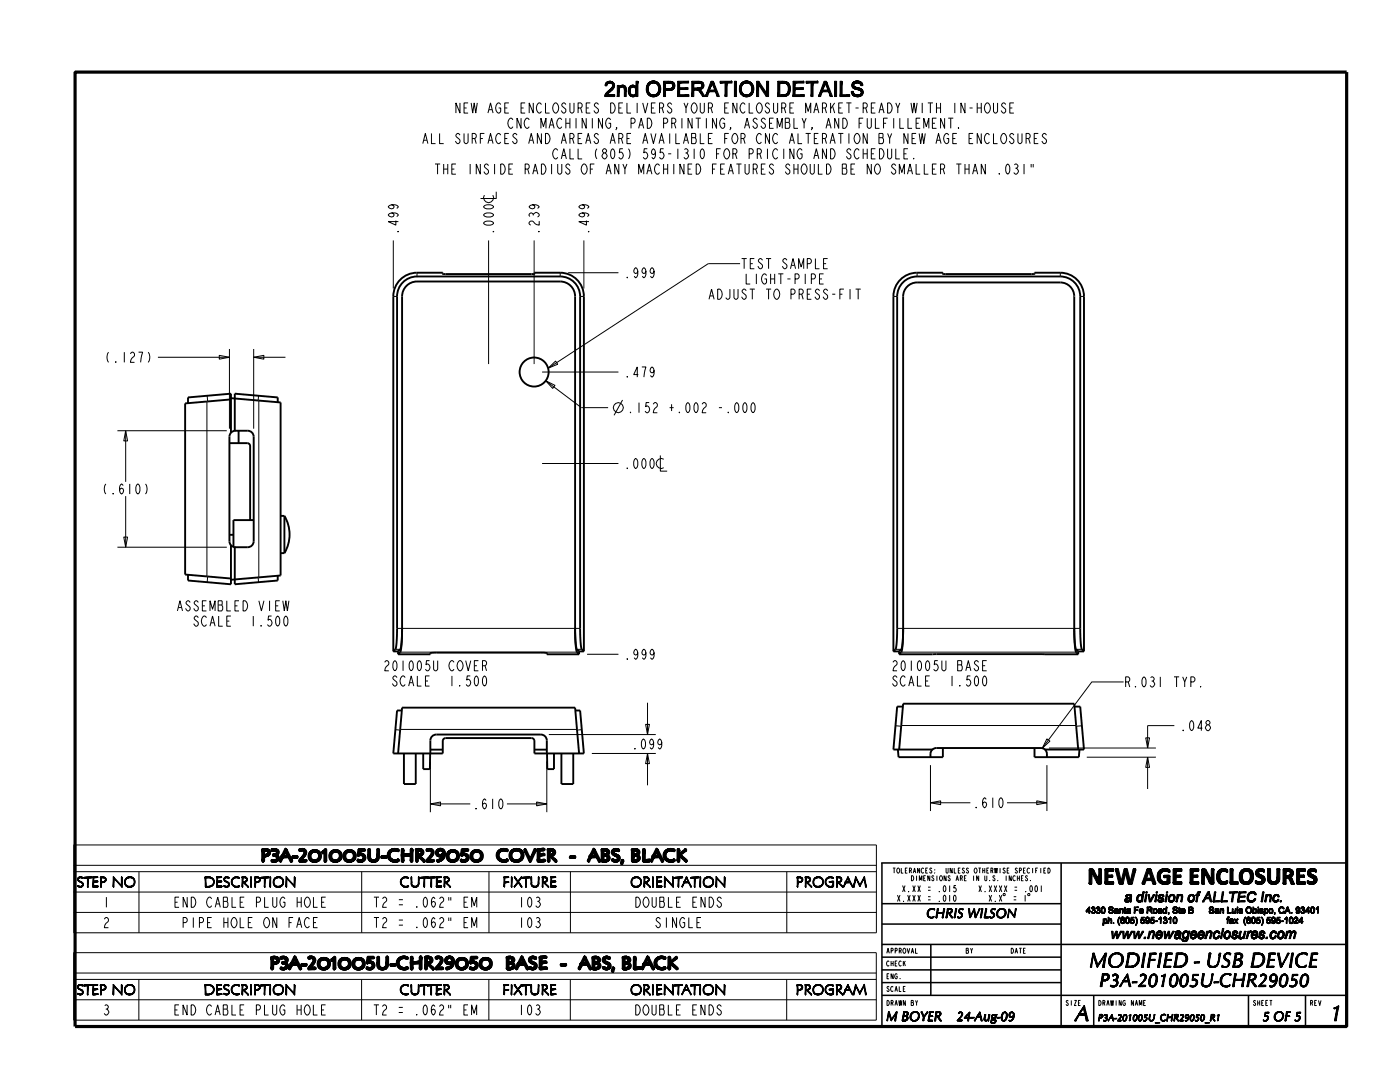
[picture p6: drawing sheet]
<svg xmlns="http://www.w3.org/2000/svg" width="279mm" height="216mm" viewBox="0 0 279 216" stroke-linecap="round" stroke-linejoin="round" font-family="sans-serif">
<g fill="none" stroke="#000" stroke-width=".2">
<path d="M84.4 28.7l.5-2.1 .5 2.1M84.6 28h.6M86.1 26.6v2.1h.8M86.8 32.7h1M87.3 32.7v2.1M87.7 26.6v2.1h.8M88.5 32.7v2.1M88.5 33.7h.9M89.4 32.7v2.1M90.2 33.7h.5M91 32.7h-.8v2.1h.8M91.8 27l-.3-.4a.46 .46 0 0 0-.5 .5l.1 .2a.99 .99 0 0 1 .7 1l-.3 .4h-.2l-.4-.5"/>
<path d="M91.8 20.5v2.1l-.8-2.1v2.1M92.6 26.6v1.7l.3 .4h.2l.3-.4v-1.7M92.6 21.5h.5M93.4 20.5h-.8v2.1h.8M93.8 32.7v2.1M94 20.5l.3 2.1 .3-2.1 .3 2.1 .4-2.1M94.2 27.6h.5l.3-.3v-.3l-.3-.4h-.5v2.1M94.7 27.6l.3 1.1M95.9 32.7v2.1l-.9-2.1v2.1M95.9 27.6h.5M96.7 38.9a1 1 0 0 0 .8 1.6 1 1 0 0 0 .9-1.6M96.7 26.6h-.8v2.1"/>
<path d="M97.4 28.7l.5-2.1 .5 2.1M97.4 22.6l.5-2.1 .5 2.1M97.5 33.1l-.3-.4a.46 .46 0 0 0-.5 .5l.1 .2a.99 .99 0 0 1 .7 1l-.3 .4h-.2l-.4-.6M97.6 28h.6M97.6 21.9h.6M98.7 32.7v2.1M99 38.3v1.3h-3.1M99.9 32.7a1.02 1.02 0 0 1 .9 .6 1.02 1.02 0 0 1-.2 1.1l-.3 .4h-.4zM99.9 27l-.3-.4a1.08 1.08 0 0 0-.7 1 1.08 1.08 0 0 0 .7 1.1l.3-.4M99.9 20.9l-.3-.4a1.08 1.08 0 0 0-.7 1 1.08 1.08 0 0 0 .7 1.1l.3-.4v-.7h-.4M100.7 27.6h.5M100.7 21.5h.5"/>
<path d="M101.5 33.7h.6M101.5 26.6h-.8v2.1h.8M101.5 20.5h-.8v2.1h.8M102.4 32.7h-.9v2.1h.9M102.4 23.9l-.3-.3a1.08 1.08 0 0 0-.8 1 1.08 1.08 0 0 0 .8 1l.3-.3M103.2 27l-.3-.4a.46 .46 0 0 0-.5 .5l.1 .2a.99 .99 0 0 1 .7 1l-.3 .4h-.2l-.4-.5M104 23.6v2l-.8-2v2M104 21.5h.5M104.8 33.7h.5l.3-.3v-.3l-.3-.4h-.5v2.1M104.8 20.5h-.8v2.1h.8M105.3 33.7l.3 1.1M105.5 28.7l.5-2.1 .5 2.1"/>
<path d="M105.6 23.9l-.3-.3a1.08 1.08 0 0 0-.7 1 1.08 1.08 0 0 0 .7 1l.3-.3M105.7 28h.6M106.3 34.8l.5-2.1 .5 2.1M106.4 20.5v2.1l-.8-2.1v2.1M106.5 34.1h.6M108 25.6v-2l.5 1.7 .5-1.7v2M108.1 32.7a1.02 1.02 0 0 1 .8 .6 1.02 1.02 0 0 1-.1 1.1l-.3 .4h-.4zM108.1 26.6v2.1l-.9-2.1v2.1M108.1 20.9l-.4-.4a1.08 1.08 0 0 0-.7 1 1.08 1.08 0 0 0 .7 1.1l.4-.4M108.9 26.6a1.02 1.02 0 0 1 .9 .7 1.02 1.02 0 0 1-.2 1l-.3 .4h-.4zM108.9 20.5v2.1h.8M109.6 25.6l.5-2 .5 2"/>
<path d="M109.8 24.9h.6M110.1 32.7v2.1M110.6 20.7l.2-.2a1.08 1.08 0 0 1 .7 1 1.08 1.08 0 0 1-.7 1.1l-.2-.2a1.33 1.33 0 0 1 0-1.7zM111.3 32.7v1.7l.3 .4h.2l.3-.4v-1.7M111.3 30l-.3-.3a1.08 1.08 0 0 0-.7 1 1.08 1.08 0 0 0 .7 1l.3-.3M112 31.7l.5-2 .5 2M112 28.7l.5-2.1 .5 2.1M112.1 23.9l-.3-.3a1.08 1.08 0 0 0-.7 1 1.08 1.08 0 0 0 .7 1l.3-.3M112.2 31h.6M112.2 28h.6M112.9 23.6v2M112.9 24.6h.8"/>
<path d="M112.9 20.9l-.3-.4a.46 .46 0 0 0-.5 .5l.1 .2a.99 .99 0 0 1 .7 1l-.3 .4h-.2l-.4-.5M113.7 33.1l-.3-.4a.46 .46 0 0 0-.5 .5l.1 .2a.99 .99 0 0 1 .7 1l-.3 .4h-.2l-.4-.6M113.7 29.7v2h.9M113.7 27.6h.5l.4-.3v-.3l-.4-.4h-.5v2.1M113.7 23.6v2M113.7 20.5v1.7l.3 .4h.2l.4-.4v-1.7M114.2 27.6l.4 1.1M115 23.6v2M115.4 29.7v2h.8M115.4 27.6h.5M115.4 21.5h.5l.3-.3v-.3l-.3-.4h-.5v2.1M115.9 21.5l.3 1.1"/>
<path d="M116.2 26.6h-.8v2.1h.8M116.3 32.9l.2-.2a1.08 1.08 0 0 1 .7 1 1.08 1.08 0 0 1-.7 1.1l-.2-.2a1.33 1.33 0 0 1 0-1.7zM116.9 28.7l.5-2.1 .5 2.1M117 23.6v2l-.8-2v2M117 21.5h.5M117.1 28h.6M117.8 33.7h.5M117.8 20.5h-.8v2.1h.8M118.2 23.6v2M118.6 32.7h-.8v2.1M119.1 29.7a1.81 1.81 0 0 0 0 2M119.4 27l-.3-.4a.46 .46 0 0 0-.5 .5l.1 .2a.99 .99 0 0 1 .7 1l-.3 .4h-.2l-.4-.5"/>
<path d="M119.4 20.9l-.3-.4a.46 .46 0 0 0-.5 .5l.1 .2a.99 .99 0 0 1 .7 1l-.3 .4h-.2l-.4-.5M120.2 23.6v2l-.8-2v2M120.3 30.7l.2-.2a.59 .59 0 0 1 .7 .6 .59 .59 0 0 1-.7 .6l-.2-.2a.53 .53 0 0 1 0-.8zM120.5 30.5l-.3-.3a.46 .46 0 0 1 .6-.5l.3 .3-.3 .5M121 34.8l.5-2.1 .5 2.1M121.2 34.1h.6M121.8 28.7l.5-2.1 .5 2.1M121.9 23.9l-.3-.3a1.08 1.08 0 0 0-.7 1 1.08 1.08 0 0 0 .7 1l.3-.3v-.7h-.4M121.9 20.5a1.02 1.02 0 0 1 .9 .7 1.02 1.02 0 0 1-.2 1l-.3 .4h-.4zM122 28h.6M122.1 29.8l.2-.1a1.37 1.37 0 0 1 0 2 1.44 1.44 0 0 1-.2-1.9zM123.1 25.6l-.1-.2 .1 .2-.2 .4"/>
<path d="M123.5 32.7v2.1l-.8-2.1v2.1M123.5 27.6h.5l.3-.3v-.3l-.3-.4h-.5v2.1M123.5 21.5h.5M124 27.6l.3 1.1M124.3 32.7l.4 1v1.1M124.3 29.7h-.6l-.1 .8 .2-.1a.68 .68 0 0 1 .6 .6 .68 .68 0 0 1-.6 .7l-.3-.3M124.3 20.5h-.8v2.1h.8M125.1 32.7l-.4 1M125.1 27.6h.5M125.1 20.5v2.1h.8M125.4 29.7a1.81 1.81 0 0 1 0 2M125.9 26.6h-.8v2.1h.8"/>
<path d="M125.9 24.6h.5l.3-.3v-.4l-.3-.3h-.5v2M127.2 20.5v2.1M127.5 34.8v-2.1l.5 1.7 .5-1.7v2.1M127.5 25.6l.5-2 .5 2M127.7 24.9h.6M128.3 28.7l.5-2.1 .5 2.1M128.3 20.5l.5 2.1 .5-2.1M128.5 28h.6M129.1 34.8l.5-2.1 .5 2.1M129.2 29.7h-.6l-.1 .8 .2-.1a.68 .68 0 0 1 .6 .6 .68 .68 0 0 1-.6 .7l-.3-.3M129.2 23.6a1.02 1.02 0 0 1 .9 .6 1.02 1.02 0 0 1-.2 1.1l-.3 .3h-.4zM129.3 34.1h.6"/>
<path d="M129.9 26.6l.5 2.1 .5-2.1M130 21.5h.5M130.8 30.4l-.1 .3-.3 .2-.3-.2a.79 .79 0 0 1 .3-1 1.37 1.37 0 0 1 0 2l-.3-.3M130.8 20.5h-.8v2.1h.8M131.5 28.7l.5-2.1 .5 2.1M131.6 33.1l-.3-.4a1.08 1.08 0 0 0-.7 1 1.08 1.08 0 0 0 .7 1.1l.3-.4M131.6 21.5h.5l.3-.3v-.3l-.3-.4h-.5v2.1M131.7 28h.6M132.1 21.5l.3 1.1M132.4 33.7h.8M132.4 32.7v2.1M132.4 29.7h-.6l-.1 .8 .2-.1a.68 .68 0 0 1 .6 .6 .68 .68 0 0 1-.6 .7l-.3-.3"/>
<path d="M132.4 24.6h.5l.3-.3v-.4l-.3-.3h-.5v2M133.2 32.7v2.1M133.4 30.7h.6M133.7 26.6v2.1M134.1 24.6h.5l.3-.3v-.4l-.3-.3h-.5v2M134.1 20.9l-.3-.4a.46 .46 0 0 0-.6 .5l.2 .2a.99 .99 0 0 1 .7 1l-.3 .4h-.2l-.5-.5M134.5 32.7v2.1M134.6 24.6l.3 1M134.9 26.6v2.1h.8M135.3 29.7v2M136.1 23.6v2M136.4 28.7l.5-2.1 .5 2.1"/>
<path d="M136.5 32.7v2.1l-.8-2.1v2.1M136.5 20.5l.4 1v1.1M136.6 29.8l.2-.1a.46 .46 0 0 1 .5 .5l-.3 .3a.61 .61 0 0 1 .4 .7 .61 .61 0 0 1-.6 .5l-.3-.3M136.6 28h.6M136.8 30.5h.2M137.3 33.7h.5M137.3 20.5l-.4 1M138 26.6h.7l.1 .2-.1 .7 .2 .3v.5l-.2 .4h-.7zM138 27.5h.7M138.1 32.7h-.8v2.1h.8M138.1 23.6v2l-.8-2v2M138.2 20.7l.2-.2a1.08 1.08 0 0 1 .7 1 1.08 1.08 0 0 1-.7 1.1l-.2-.2a1.33 1.33 0 0 1 0-1.7z"/>
<path d="M138.5 29.7v2M138.8 23.6h1.1M138.9 32.7a1.02 1.02 0 0 1 .9 .6 1.02 1.02 0 0 1-.2 1.1l-.3 .4h-.4zM139.3 23.6v2M139.8 26.6v2.1h.8M139.8 20.5v1.7l.3 .4h.2l.3-.4v-1.7M140 29.8l.2-.1a1.37 1.37 0 0 1 0 2 1.44 1.44 0 0 1-.2-1.9zM141 23.6v2M141.4 27.6h.5M141.4 21.5h.5l.3-.3v-.3l-.3-.4h-.5v2.1M141.9 21.5l.3 1.1M142.2 33.7h.5"/>
<path d="M142.2 26.6h-.8v2.1h.8M143 32.7h-.8v2.1M143 30.7h.5M143 23.6v2l-.8-2v2M143.8 33.7h.5M143.8 29.7h-.8v2M144.6 32.7h-.8v2.1h.8M144.6 27.6h.5M144.6 23.9l-.3-.3a1.08 1.08 0 0 0-.7 1 1.08 1.08 0 0 0 .7 1l.3-.3v-.7h-.4M144.6 21.5h.5M144.7 29.8l.2-.1a1.08 1.08 0 0 1 .7 1 1.08 1.08 0 0 1-.7 1l-.2-.2a1.33 1.33 0 0 1 0-1.7zM145.3 34.8l.5-2.1 .6 2.1"/>
<path d="M145.4 26.6h-.8v2.1M145.4 20.5h-.8v2.1h.8M145.5 34.1h.7M145.8 25.6l-.1-.2 .1 .2-.2 .4M146.3 30.7h.5l.3-.3v-.4l-.3-.3h-.5v2M146.4 26.8l.2-.2a1.08 1.08 0 0 1 .7 1 1.08 1.08 0 0 1-.7 1.1l-.2-.2a1.33 1.33 0 0 1 0-1.7zM146.8 30.7l.3 1M147 32.7h1M147.1 20.5v2.1l-.8-2.1v2.1M147.5 32.7v2.1M147.9 27.6h.5l.3-.3v-.3l-.3-.4h-.5v2.1M148.4 27.6l.3 1.1"/>
<path d="M148.6 25.6l.5-2 .5 2M148.7 32.7v1.7l.3 .4h.2l.3-.4v-1.7M148.7 20.9l-.3-.4a1.08 1.08 0 0 0-.7 1 1.08 1.08 0 0 0 .7 1.1l.3-.4M148.8 24.9h.6M149.5 30.7h.5l.3-.3v-.4l-.3-.3h-.5v2M149.5 20.5v2.1h.8M150.3 33.7h.5l.3-.3v-.3l-.3-.4h-.5v2.1M150.8 33.7l.3 1.1M151.1 30.7h.5l.3-.3v-.4l-.3-.3h-.5v2M151.1 23.9l-.3-.3a.46 .46 0 0 0-.5 .5l.1 .2a.99 .99 0 0 1 .7 1l-.3 .3h-.2l-.4-.5M151.2 20.7l.2-.2a1.08 1.08 0 0 1 .7 1 1.08 1.08 0 0 1-.7 1.1l-.2-.2a1.33 1.33 0 0 1 0-1.7zM151.6 30.7l.3 1"/>
<path d="M151.9 33.7h.6M151.9 27l-.3-.4a1.08 1.08 0 0 0-.7 1 1.08 1.08 0 0 0 .7 1.1l.3-.4M152.8 32.7h-.9v2.1h.9M152.8 23.9l-.3-.3a.46 .46 0 0 0-.6 .5l.1 .2a.99 .99 0 0 1 .8 1l-.3 .3h-.3l-.4-.5M153.2 29.7v2M153.6 26.6v2.1l-.8-2.1v2.1M153.6 24.6h.5M153.6 20.9l-.3-.4a.46 .46 0 0 0-.5 .5l.1 .2a.99 .99 0 0 1 .7 1l-.3 .4h-.2l-.4-.5M154.4 33.1l-.3-.4a.46 .46 0 0 0-.5 .5l.1 .2a.99 .99 0 0 1 .7 1l-.3 .4h-.2l-.4-.6M154.4 23.6h-.8v2h.8M154.4 20.5v1.7l.3 .4h.2l.3-.4v-1.7M155.1 25.6v-2l.5 1.7 .5-1.7v2"/>
<path d="M155.2 30l-.3-.3a1.08 1.08 0 0 0-.7 1 1.08 1.08 0 0 0 .7 1l.3-.3M155.2 27l-.3-.4a1.08 1.08 0 0 0-.7 1 1.08 1.08 0 0 0 .7 1.1l.3-.4M156 21.5h.5l.3-.3v-.3l-.3-.4h-.5v2.1M156.4 29.7v2M156.5 21.5l.3 1.1M156.7 23.6h.7l.1 .1-.1 .7 .2 .4v.5l-.2 .3h-.7zM156.7 24.4h.7M157.5 28.7l.5-2.1 .5 2.1M157.6 33.1l-.3-.4a.46 .46 0 0 0-.5 .5l.1 .2a.99 .99 0 0 1 .7 1l-.3 .4h-.2l-.4-.6M157.6 21.5h.5M157.7 28h.6M158.4 33.7h.9"/>
<path d="M158.4 32.7v2.1M158.4 29.7v2l-.8-2v2M158.4 23.6v2h.9M158.4 20.5h-.8v2.1h.8M159.3 32.7v2.1M159.3 26.6v2.1h.8M160.1 30l-.3-.3a1.08 1.08 0 0 0-.7 1 1.08 1.08 0 0 0 .7 1l.3-.3v-.7h-.4M160.1 23.6l.4 1v1M160.2 32.9l.2-.2a1.08 1.08 0 0 1 .7 1 1.08 1.08 0 0 1-.7 1.1l-.2-.2a1.33 1.33 0 0 1 0-1.7zM160.8 26.6h1M160.8 22.6v-2.1l.5 1.7 .5-1.7v2.1M160.9 23.6l-.4 1"/>
<path d="M161.3 26.6v2.1M161.7 32.7v1.7l.3 .4h.2l.3-.4v-1.7M162.1 25.6l-.1-.2 .1 .2-.2 .4M162.4 31.7l.5-2 .5 2M162.4 22.6l.5-2.1 .5 2.1M162.5 27.6h.5M162.6 31h.6M162.6 21.9h.6M163.3 32.7v2.1h.8M163.3 26.6h-.8v2.1h.8M164.1 27.6h.5l.3-.3v-.3l-.3-.4h-.5v2.1M164.1 21.5h.5l.3-.3v-.3l-.3-.4h-.5v2.1"/>
<path d="M164.6 27.6l.3 1.1M164.6 21.5l.3 1.1M164.8 25.6l.6-2 .5 2M164.9 32.7a1.02 1.02 0 0 1 .9 .6 1.02 1.02 0 0 1-.1 1.1l-.3 .4h-.5zM164.9 29.7v2l-.8-2v2M165 24.9h.7M165.7 28.7l.5-2.1 .5 2.1M165.8 29.7a1.02 1.02 0 0 1 .9 .6 1.02 1.02 0 0 1-.2 1.1l-.3 .3h-.4zM165.8 20.5v2.1M165.9 28h.6M166.2 21.2l.4 1.4M166.6 20.5l-.8 1.2"/>
<path d="M167.3 26.6h1M167.4 23.6v2l-.8-2v2M167.4 21.5h.5M167.8 26.6v2.1M168.1 32.7h.7l.1 .2-.1 .7 .2 .3v.5l-.2 .4h-.7zM168.1 33.6h.7M168.2 23.6a1.02 1.02 0 0 1 .9 .6 1.02 1.02 0 0 1-.2 1.1l-.3 .3h-.4zM168.2 20.5h-.8v2.1h.8M168.9 20.5h1M169.4 26.6v2.1M169.4 20.5v2.1M169.8 33.7h.5"/>
<path d="M169.8 30l-.3-.3a.46 .46 0 0 0-.5 .5l.1 .2a.99 .99 0 0 1 .7 1l-.3 .3h-.2l-.4-.5M170.6 32.7h-.8v2.1h.8M170.7 26.8l.2-.2a1.08 1.08 0 0 1 .8 1 1.08 1.08 0 0 1-.8 1.1l-.2-.2a1.33 1.33 0 0 1 0-1.7zM170.7 21.5h.6M171.5 30l-.4-.3a1.08 1.08 0 0 0-.7 1 1.08 1.08 0 0 0 .7 1l.4-.3M171.5 24.6h.5M172.3 30.7h.8M172.3 29.7v2M172.3 23.6h-.8v2M172.3 21.5h.5l.3-.3v-.3l-.3-.4h-.5v2.1M172.8 21.5l.3 1.1M173.1 29.7v2"/>
<path d="M173.1 26.6v2.1l-.8-2.1v2.1M173.1 23.6v1.7l.3 .3h.2l.3-.3v-1.7M173.9 32.7v2.1l-.8-2.1v2.1M173.9 30.7h.5M173.9 21.5h.5M174.7 29.7h-.8v2h.8M174.7 23.6v2h.8M174.7 20.5h-.8v2.1h.8M174.8 32.9l.2-.2a1.08 1.08 0 0 1 .7 1 1.08 1.08 0 0 1-.7 1.1l-.2-.2a1.33 1.33 0 0 1 0-1.7zM175.4 26.6h.7l.1 .2-.1 .7 .2 .3v.5l-.2 .4h-.7zM175.4 27.5h.7M175.4 22.6l.5-2.1 .5 2.1"/>
<path d="M175.5 29.7a1.02 1.02 0 0 1 .9 .6 1.02 1.02 0 0 1-.2 1.1l-.3 .3h-.4zM175.6 21.9h.6M176.3 24.6h.5M177.1 29.7v1.7l.3 .3h.2l.4-.3v-1.7M177.1 26.6l.4 1v1.1M177.1 23.6h-.8v2M177.1 20.5a1.02 1.02 0 0 1 .9 .7 1.02 1.02 0 0 1-.1 1l-.4 .4h-.4zM178 26.6l-.5 1M178.4 23.6v2M178.8 33.1l-.3-.4a.46 .46 0 0 0-.5 .5l.1 .2a.99 .99 0 0 1 .7 1l-.3 .4h-.2l-.4-.6M178.8 29.7v2h.8M178.8 20.5l.4 1v1.1"/>
<path d="M179.5 34.8v-2.1l.5 1.7 .5-1.7v2.1M179.6 23.6v2h.8M179.6 20.5l-.4 1M180.4 30.7h.5M181.1 34.8l.5-2.1 .5 2.1M181.2 29.7h-.8v2h.8M181.2 26.6v2.1l-.8-2.1v2.1M181.2 23.6v2h.8M181.3 34.1h.6M181.8 20.5l.3 2.1 .3-2.1 .3 2.1 .3-2.1M182 27.6h.5M182.3 31.5l.1 .2z"/>
<path d="M182.8 32.7v2.1h.8M182.8 26.6h-.8v2.1h.8M182.8 24.6h.5M183.4 26.6l.3 2.1 .3-2.1 .4 2.1 .3-2.1M183.6 23.6h-.8v2h.8M184 20.5v2.1M184.4 25.6v-2l.5 1.7 .5-1.7v2M184.5 32.7v2.1h.8M185.2 20.5h1M185.7 20.5v2.1M186.1 33.7h.5M186.1 24.6h.5"/>
<path d="M186.8 28.7l.5-2.1 .5 2.1M186.9 32.7h-.8v2.1h.8M186.9 23.6h-.8v2h.8M186.9 21.5h.8M186.9 20.5v2.1M187 28h.6M187.7 33.7h.5l.3-.3v-.3l-.3-.4h-.5v2.1M187.7 20.5v2.1M188.2 33.7l.3 1.1M188.5 23.6v2l-.8-2v2M189.2 23.6h1M189.3 27l-.3-.4a1.08 1.08 0 0 0-.7 1 1.08 1.08 0 0 0 .7 1.1l.3-.4v-.7h-.4"/>
<path d="M189.7 23.6v2M190.1 27.6h.6M190.6 20.5v2.1M190.9 32.7h1M191 26.6h-.9v2.1h.9M191.3 25.4l.1 .2zM191.4 32.7v2.1M192.6 33.7h.8M192.6 32.7v2.1M192.6 20.5v2.1l-.8-2.1v2.1M193.4 32.7v2.1M193.4 27.6h.5"/>
<path d="M193.5 21.5h.6M194.1 34.8l.5-2.1 .5 2.1M194.2 26.6h-.8v2.1h.8M194.3 34.1h.6M195 21.5h.8M195 20.5v2.1M195.8 26.6v2.1l-.8-2.1v2.1M195.8 20.5v2.1M196.6 32.7v2.1l-.8-2.1v2.1M196.7 20.7l.3-.2a1.08 1.08 0 0 1 .7 1 1.08 1.08 0 0 1-.7 1.1l-.3-.2a1.33 1.33 0 0 1 0-1.7zM197.5 27l-.3-.4a1.08 1.08 0 0 0-.8 1 1.08 1.08 0 0 0 .8 1.1l.3-.4M198.3 26.6v2.1h.8"/>
<path d="M198.3 20.5v1.7l.3 .4h.2l.3-.4v-1.7M199.4 34.6l.1 .2zM200 26.8l.2-.2a1.08 1.08 0 0 1 .7 1 1.08 1.08 0 0 1-.7 1.1l-.2-.2a1.33 1.33 0 0 1 0-1.7zM200.7 20.9l-.3-.4a.46 .46 0 0 0-.5 .5l.1 .2a.99 .99 0 0 1 .7 1l-.3 .4h-.2l-.4-.5M200.9 32.9l.2-.2a1.37 1.37 0 0 1 0 2.1 1.44 1.44 0 0 1-.2-1.9zM201.5 21.5h.5M202.3 27l-.3-.4a.46 .46 0 0 0-.5 .5l.1 .2a.99 .99 0 0 1 .7 1l-.3 .4h-.2l-.4-.5M202.3 20.5h-.8v2.1h.8M202.4 32.9l.2-.2a.46 .46 0 0 1 .5 .5l-.3 .4a.61 .61 0 0 1 .5 .7 .61 .61 0 0 1-.7 .5l-.3-.4M202.6 33.6h.2M203.1 26.6v1.7l.4 .4h.2l.3-.4v-1.7M204.4 32.7v2.1"/>
<path d="M204.8 27.6h.5l.3-.3v-.3l-.3-.4h-.5v2.1M205.3 27.6l.3 1.1M205.8 32.7v.7M206.2 32.7v.7M206.4 27.6h.5M207.2 26.6h-.8v2.1h.8M208.8 27l-.3-.4a.46 .46 0 0 0-.5 .5l.1 .2a.99 .99 0 0 1 .7 1l-.3 .4h-.2l-.4-.5M78.2 42.5l.3 .1 .2 .3-.2 .3a.79 .79 0 0 1-1-.3 1.37 1.37 0 0 1 2 0l-.3 .3M78.2 40.9l.3 .1 .2 .3-.2 .3a.79 .79 0 0 1-1-.3 1.37 1.37 0 0 1 2 0l-.3 .3M78.5 59.1h.7M78.5 48v9.6M79 44v.9l-1.5-.7h2"/>
<path d="M79.3 46.2l.2-.1zM83.2 54.4v.8M96.7 44.3a1.44 1.44 0 0 1 1.8 .2 1.37 1.37 0 0 1-2 0zM96.7 42.7a1.44 1.44 0 0 1 1.8 .2 1.37 1.37 0 0 1-2 0zM96.7 41.1a1.44 1.44 0 0 1 1.8 .2 1.37 1.37 0 0 1-2 0zM97.5 48v24.6M98.4 46.2l.1-.1zM105.7 43.2l-.1-.2a.46 .46 0 0 1 .5-.5l.3 .3a.61 .61 0 0 1 .7-.4 .61 .61 0 0 1 .5 .6l-.3 .3M106.3 40.9l.3 .1 .2 .3-.2 .3a.79 .79 0 0 1-1-.3 1.37 1.37 0 0 1 2 0l-.3 .3M106.4 42.8v.2M106.6 48v24.6M107.4 46.2l.2-.1z"/>
<path d="M107.6 44.1v.8a1.86 1.86 0 0 1-1.3-.8h-.4l-.3 .3v.2l.3 .3M111.8 54.4v.8M113.4 54.4h10M115.8 59.1h.7M116.2 42.5l.3 .1 .2 .3-.2 .3a.79 .79 0 0 1-1-.3 1.37 1.37 0 0 1 2 0l-.3 .3M116.2 40.9l.3 .1 .2 .3-.2 .3a.79 .79 0 0 1-1-.3 1.37 1.37 0 0 1 2 0l-.3 .3M116.5 48v9.6M117 44v.9l-1.5-.7h2M117.4 46.2l.1-.1zM125.2 55.3l.1 .1zM127.3 54.1l-.1 .3-.3 .2-.3-.2a.79 .79 0 0 1 .3-1 1.37 1.37 0 0 1 0 2l-.3-.3M128.9 54.1l-.1 .3-.3 .2-.3-.2a.79 .79 0 0 1 .3-1 1.37 1.37 0 0 1 0 2l-.3-.3"/>
<path d="M130.5 54.1l-.1 .3-.3 .2-.3-.2a.79 .79 0 0 1 .3-1 1.37 1.37 0 0 1 0 2l-.3-.3M141.5 59.7l.5-2 .5 2M141.7 59h.6M143.2 57.7h.4a1.27 1.27 0 0 1 0 2h-.4zM145.7 57.7v1.7l-.3 .3h-.2l-.3-.3M146.5 57.7v1.7l.3 .3h.2l.3-.3v-1.7M147.7 52.6h-6.4l-31.9 20.9M148 51.6h1M148.5 51.6v2M148.9 54.6v2.1h.8M148.9 58l-.3-.3a.46 .46 0 0 0-.5 .5l.1 .2a.99 .99 0 0 1 .7 1l-.3 .3h-.2l-.4-.5M149.6 57.7h1"/>
<path d="M149.7 52.6h.5M150.1 57.7v2M150.5 51.6h-.8v2h.8M150.9 54.6v2.1M152.2 51.9l-.3-.3a.46 .46 0 0 0-.5 .5l.1 .2a.99 .99 0 0 1 .7 1l-.3 .3h-.2l-.4-.5M152.9 51.6h1M152.9 57.7h1M153 55l-.3-.4a1.07 1.07 0 0 0-.8 1.1 1.07 1.07 0 0 0 .8 1l.3-.4v-.6h-.4M153.4 51.6v2M153.4 57.7v2M153.8 54.6v2.1M153.8 55.7h.8"/>
<path d="M154.6 54.6v2.1M154.7 57.9l.2-.2a1.08 1.08 0 0 1 .7 1 1.08 1.08 0 0 1-.7 1l-.2-.1a1.33 1.33 0 0 1 0-1.7zM155.3 54.6h1M155.8 54.6v2.1M157 51.9l-.3-.3a.46 .46 0 0 0-.5 .5l.1 .2a.99 .99 0 0 1 .7 1l-.3 .3h-.2l-.4-.5M157.1 55.7h.7M157.8 53.6l.5-2 .5 2M157.9 58.7h.5l.3-.3v-.4l-.3-.3h-.5v2M158 52.9h.6M158.7 55.7h.5l.3-.4v-.3l-.3-.4h-.5v2.1M159.4 53.6v-2l.5 1.7 .5-1.7v2M159.5 58.7h.5l.3-.3v-.4l-.3-.3h-.5v2"/>
<path d="M160 58.7l.3 1M160.7 54.6v2.1M161.1 52.6h.5l.3-.3v-.4l-.3-.3h-.5v2M161.1 58.7h.5M161.9 55.7h.5l.3-.4v-.3l-.3-.4h-.5v2.1M161.9 57.7h-.8v2h.8M162.7 51.6v2h.8M163.5 58l-.3-.3a.46 .46 0 0 0-.5 .5l.1 .2a.99 .99 0 0 1 .7 1l-.3 .3h-.2l-.4-.5M163.5 55.7h.6M164.4 54.6h-.9v2.1h.9M164.4 52.6h.5M165.2 51.6h-.8v2h.8"/>
<path d="M165.2 58l-.3-.3a.46 .46 0 0 0-.5 .5l.1 .2a.99 .99 0 0 1 .7 1l-.3 .3h-.2l-.4-.5M166.1 58.7h.6M167.6 58.7h.5M168.4 57.7h-.8v2M169.6 57.7v2M170.8 57.7h1M171.3 57.7v2M178.3 59.1h.7M183 54.4v.8M211.6 54.4v.8M215.6 59.1h.7M21.7 70.3a1.81 1.81 0 0 0 0 2"/>
<path d="M23.1 72.1l.1 .2zM24.8 70.3v2M26 70.6l.3-.3h.2l.3 .3a.79 .79 0 0 1-.5 .9l-.3 .8h.8M27.7 70.3h.8l-.4 2M29.6 70.3a1.81 1.81 0 0 1 0 2M31.5 71.3h14.3M41.3 79l.1 1.1M43.8 70.9l2 .4-2 .4zM45.8 69.6v15.9M50.6 71.3l2.1-.4v.8zM50.6 69.6v15.9M50.6 71.3h6.4"/>
<path d="M51.6 79l-.1 .9M51.7 79.9v35.3M108.2 74.2h15.2M108.9 76l7.1 5.3h5.4M108.9 76l1.9 .9-.5 .6zM109.4 73.5l1.5-1.5 .4 .7zM124.2 79.8l-1.7 3.1M125.2 75.1l.1 .2zM127.4 74.7h-.9l.7-1.5v2.1M128.1 73.2h.8l-.4 2.1M130.5 73.9l-.1 .3-.3 .2-.3-.2a.79 .79 0 0 1 .3-1 1.37 1.37 0 0 1 0 2.1l-.3-.4M21.1 96.6a1.81 1.81 0 0 0 0 2"/>
<path d="M22.5 98.4l.1 .2zM23.4 85.9h21.9M24.6 96.9l-.3-.3a1.37 1.37 0 0 0 0 2 .67 .67 0 0 0 0-1.2l-.3 .2-.1 .3M25.1 86l.4 2h-.8zM25.1 85.9v10.2M25.1 99v10.2M25.9 96.6v2M27.3 96.7l.2-.1a1.37 1.37 0 0 1 0 2 1.44 1.44 0 0 1-.2-1.9zM29 96.6a1.81 1.81 0 0 1 0 2M41.3 80.1v34.9M108.2 92.5h15.2M125.2 93.3l.1 .2z"/>
<path d="M125.8 82.2l.1 .2zM126.7 91.6l.2-.1a1.37 1.37 0 0 1 0 2 1.44 1.44 0 0 1-.2-1.9zM127.5 80.3v2.1M128.3 91.6l.2-.1a1.37 1.37 0 0 1 0 2 1.44 1.44 0 0 1-.2-1.9zM129.6 80.3h-.7l-.1 .9 .3-.2a.68 .68 0 0 1 .6 .7 .68 .68 0 0 1-.6 .7l-.4-.4M129.9 91.6l.2-.1a1.37 1.37 0 0 1 0 2 1.44 1.44 0 0 1-.2-1.9zM130.4 80.7l.3-.4h.2l.3 .4a.79 .79 0 0 1-.5 .8l-.3 .9h.8M131.8 90.9v3.1h1.3M132.5 91.6a1 1 0 0 0-1.6 .9 1 1 0 0 0 1.6 .8M133.6 81.3h.8M134 80.7v1.3M135.6 82.2l.1 .2z"/>
<path d="M137.1 80.5l.2-.2a1.37 1.37 0 0 1 0 2.1 1.44 1.44 0 0 1-.2-1.9zM138.7 80.5l.2-.2a1.37 1.37 0 0 1 0 2.1 1.44 1.44 0 0 1-.2-1.9zM140.1 80.7l.3-.4h.2l.3 .4a.79 .79 0 0 1-.5 .8l-.3 .9h.8M143.5 81.3h.6M145.3 82.2l.1 .2zM146.8 80.5l.2-.2a1.37 1.37 0 0 1 0 2.1 1.44 1.44 0 0 1-.2-1.9zM148.5 80.5l.2-.2a1.37 1.37 0 0 1 0 2.1 1.44 1.44 0 0 1-.2-1.9zM150.1 80.5l.2-.2a1.37 1.37 0 0 1 0 2.1 1.44 1.44 0 0 1-.2-1.9zM23.4 109.2h21.9M24.7 107.2h.8l-.4 2zM41.2 119.9h-.8v2h.8M41.4 115l-.1 1.2"/>
<path d="M43.5 119.9h.7l.1 .1-.1 .7 .2 .4v.5l-.2 .3h-.7zM45.3 119.9v2h.8M47.7 119.9h-.8v2h.8M48.5 119.9a1.05 1.05 0 0 1 .9 .7 1.05 1.05 0 0 1-.3 1.1l-.2 .2h-.4zM51.5 115.2l.1 1M51.7 119.9l.5 2 .5-2M53.8 119.9v2M55.8 119.9h-.8v2h.8M56.4 119.9l.3 2 .3-2 .4 2 .3-2M35.4 121.9l.5-2 .5 2M35.6 121.2h.6M37.9 120.2l-.3-.3a.46 .46 0 0 0-.5 .5l.3 .3a.6 .6 0 0 1 .6 .6 .6 .6 0 0 1-.6 .6l-.4-.5"/>
<path d="M39.6 120.2l-.3-.3a.46 .46 0 0 0-.5 .5l.3 .3a.6 .6 0 0 1 .5 .6 .6 .6 0 0 1-.5 .6l-.4-.5M39.6 123.3l-.3-.4a.46 .46 0 0 0-.5 .5l.3 .4a.6 .6 0 0 1 .5 .6 .6 .6 0 0 1-.5 .6l-.4-.6M40.4 120.9h.5M41.2 123.3l-.3-.4a1.07 1.07 0 0 0-.7 1 1.07 1.07 0 0 0 .7 1.1l.3-.4M41.9 121.9v-2l.5 1.7 .5-1.7v2M41.9 125l.5-2.1 .5 2.1M42.1 124.3h.6M43.5 120.7h.7M43.6 122.9v2.1h.8M45.3 123.9h.5M46.1 122.9h-.8v2.1h.8M46.9 120.9h.5"/>
<path d="M50.5 122.9v2.1M52.1 124.8l.1 .2zM54.2 122.9h-.6l-.1 .9 .2-.2a.68 .68 0 0 1 .6 .7 .68 .68 0 0 1-.6 .7l-.3-.4M55 120.9h.5M55.2 123.1l.2-.2a1.37 1.37 0 0 1 0 2.1 1.44 1.44 0 0 1-.2-1.9zM56.8 123.1l.2-.2a1.37 1.37 0 0 1 0 2.1 1.44 1.44 0 0 1-.2-1.9zM76.8 132.2l.3-.4h.2l.3 .4a.79 .79 0 0 1-.5 .8l-.3 .9h.8M78.6 132l.2-.2a1.37 1.37 0 0 1 0 2.1 1.44 1.44 0 0 1-.2-1.9zM78.9 129.6h1v.5h35.3v-.5h.9M79.2 135.2l-.3-.3a.46 .46 0 0 0-.5 .5l.3 .3a.6 .6 0 0 1 .5 .6 .6 .6 0 0 1-.5 .6l-.4-.5M79.2 125.4h36.6M80.4 131.8v2.1"/>
<path d="M80.8 135.2l-.3-.3a1.07 1.07 0 0 0-.7 1 1.07 1.07 0 0 0 .7 1l.3-.3M81.6 136.9l.5-2 .5 2M81.8 136.2h.6M81.9 132l.2-.2a1.37 1.37 0 0 1 0 2.1 1.44 1.44 0 0 1-.2-1.9zM83.3 134.9v2h.8M83.5 132l.2-.2a1.37 1.37 0 0 1 0 2.1 1.44 1.44 0 0 1-.2-1.9zM84.9 135.9h.5M85.7 131.8h-.6l-.1 .9 .2-.2a.68 .68 0 0 1 .6 .7 .68 .68 0 0 1-.6 .7l-.3-.4M85.7 134.9h-.8v2h.8M86.5 131.8v1.7l.3 .4h.2l.3-.4v-1.7M90.2 134.9v2M90.6 132.2l-.3-.4a1.07 1.07 0 0 0-.7 1 1.07 1.07 0 0 0 .7 1.1l.3-.4"/>
<path d="M91.5 132l.2-.2a1.08 1.08 0 0 1 .7 1 1.08 1.08 0 0 1-.7 1.1 1.29 1.29 0 0 1-.2-1.9zM91.7 136.7l.1 .2zM92.9 131.8l.5 2.1 .6-2.1M93.9 134.9h-.7l-.1 .8 .2-.2a.68 .68 0 0 1 .7 .7 .68 .68 0 0 1-.7 .7l-.3-.3M94.7 132.8h.5M94.9 135l.2-.1a1.37 1.37 0 0 1 0 2 1.44 1.44 0 0 1-.2-1.9zM95.5 131.8h-.8v2.1h.8M96.3 132.8h.5l.3-.3v-.3l-.3-.4h-.5v2.1M96.5 135l.2-.1a1.37 1.37 0 0 1 0 2 1.44 1.44 0 0 1-.2-1.9zM96.8 132.8l.3 1.1M117.2 130.6h6.2M125.2 131.4l.1 .2z"/>
<path d="M127.3 130.2l-.1 .4-.3 .1-.3-.1a.79 .79 0 0 1 .3-1.1 1.37 1.37 0 0 1 0 2.1l-.3-.4M128.9 130.2l-.1 .4-.3 .1-.3-.1a.79 .79 0 0 1 .3-1.1 1.37 1.37 0 0 1 0 2.1l-.3-.4M130.5 130.2l-.1 .4-.3 .1-.3-.1a.79 .79 0 0 1 .3-1.1 1.37 1.37 0 0 1 0 2.1l-.3-.4M178.2 132.2l.3-.4h.2l.3 .4a.79 .79 0 0 1-.5 .8l-.3 .9h.8M178.7 129.6h1.2v.5h34.9v-.5h1.1M179 135.2l-.3-.3a.46 .46 0 0 0-.5 .5l.3 .3a.6 .6 0 0 1 .5 .6 .6 .6 0 0 1-.5 .6l-.4-.5M179 125.4h36.6M180 132l.2-.2a1.37 1.37 0 0 1 0 2.1 1.44 1.44 0 0 1-.2-1.9zM180.7 135.2l-.4-.3a1.07 1.07 0 0 0-.7 1 1.07 1.07 0 0 0 .7 1l.4-.3M181.4 136.9l.5-2 .5 2M181.6 136.2h.6M181.9 131.8v2.1"/>
<path d="M183.1 134.9v2h.8M183.3 132l.2-.2a1.37 1.37 0 0 1 0 2.1 1.44 1.44 0 0 1-.2-1.9zM184.7 135.9h.5M184.9 132l.2-.2a1.37 1.37 0 0 1 0 2.1 1.44 1.44 0 0 1-.2-1.9zM185.5 134.9h-.8v2h.8M187.2 131.8h-.7l-.1 .9 .2-.2a.68 .68 0 0 1 .7 .7 .68 .68 0 0 1-.7 .7l-.3-.4M188 131.8v1.7l.3 .4h.2l.3-.4v-1.7M190 134.9v2M191.1 131.8h.7l.1 .2-.1 .7 .2 .3v.5l-.2 .4h-.7zM191.1 132.7h.7M191.5 136.7l.1 .2zM192.7 133.9l.6-2.1 .5 2.1"/>
<path d="M192.9 133.2h.7M193.7 134.9h-.7l-.1 .8 .3-.2a.68 .68 0 0 1 .6 .7 .68 .68 0 0 1-.6 .7l-.4-.3M194.7 135l.2-.1a1.37 1.37 0 0 1 0 2 1.44 1.44 0 0 1-.2-1.9zM195.3 132.2l-.3-.4a.46 .46 0 0 0-.5 .5l.3 .4a.6 .6 0 0 1 .5 .6 .6 .6 0 0 1-.5 .6l-.4-.6M196.1 132.8h.5M196.3 135l.2-.1a1.37 1.37 0 0 1 0 2 1.44 1.44 0 0 1-.2-1.9zM196.9 131.8h-.8v2.1h.8M224.2 136.1h-6.3l-9.9 13.2M224.7 136.1h.5l.3-.4v-.3l-.3-.3h-.5v2M225.2 136.1l.3 1M226.6 136.9l.1 .2zM228.1 135.2l.2-.1a1.37 1.37 0 0 1 0 2 1.44 1.44 0 0 1-.2-1.9z"/>
<path d="M229.6 135.2l.2-.1a.46 .46 0 0 1 .5 .5l-.3 .3a.61 .61 0 0 1 .4 .7 .61 .61 0 0 1-.6 .5l-.3-.4M229.8 135.9h.2M231.6 135.1v2M234.3 135.1h1M234.8 135.1v2M236 135.1l.4 1v1M236.8 135.1l-.4 1M237.7 136.1h.5l.3-.4v-.3l-.3-.3h-.5v2M239.6 136.9l.1 .2zM78.9 145.6l1 .1M79.9 145.5h35.2M85.9 151.9v10.2"/>
<path d="M97 159.7l-.3-.3a1.37 1.37 0 0 0 0 2 .67 .67 0 0 0 0-1.2l-.3 .2-.1 .4M98.3 159.4v2M99.7 159.6l.2-.2a1.37 1.37 0 0 1 0 2 1.44 1.44 0 0 1-.2-1.8zM109.1 151.9v10.2M109.5 146.6h21.4M116.1 145.6l-.9 .1M118.1 150.3h12.8M126.7 149.3l.1 .2zM128.2 147.6l.2-.2a1.37 1.37 0 0 1 0 2.1 1.44 1.44 0 0 1-.2-1.9zM128.8 144.5h.8l-.4 2.1zM129.2 150.3l.4 2.1h-.8zM129.2 140.2v6.4"/>
<path d="M129.2 150.3v6.4M130.4 148.1l-.1 .4-.3 .1-.3-.1a.79 .79 0 0 1 .3-1.1 1.37 1.37 0 0 1 0 2.1l-.3-.4M132.1 148.1l-.1 .4-.3 .1-.3-.1a.79 .79 0 0 1 .3-1.1 1.37 1.37 0 0 1 0 2.1l-.3-.4M178.7 144.8l1.2 .1M179.9 144.8h34.9M185.7 152.7v9.1M196.8 159.5l-.3-.3a1.37 1.37 0 0 0 0 2 .67 .67 0 0 0 0-1.2l-.3 .2-.1 .3M198.1 159.2v2M199.6 159.3l.2-.1a1.37 1.37 0 0 1 0 2 1.44 1.44 0 0 1-.2-1.9zM206.9 159.8l2 .4-2 .4zM208.9 147.4l.6 .5-1.5 1.4zM208.9 152.7v9.1"/>
<path d="M209.3 149.3h21.4M215.9 144.8l-1.1 .1M216.9 151.1h13.8M228.7 147.2h.7l-.4 2.1zM229 151.1v6.3M229 151.1l.4 2h-.7zM234.4 144.8h-5.4v4.5M236.1 145.6l.1 .2zM237.6 143.9l.2-.1a1.37 1.37 0 0 1 0 2 1.44 1.44 0 0 1-.2-1.9zM240 145.3h-1l.8-1.5v2M240.8 144.8l.2-.2a.59 .59 0 0 1 .6 .6 .59 .59 0 0 1-.6 .6l-.2-.2a.53 .53 0 0 1 0-.8zM241 144.6l-.3-.3a.46 .46 0 0 1 .5-.5l.3 .3-.3 .5"/>
<path d="M14.7 172.7h160.2M14.7 178h160.2M14.7 168.6h160.2v17.5h-160.2zM14.7 173.9h160.2M21.2 179v2M27.7 173.9v12.2M35.7 179h-.8v2h.8M37.4 179v2l-.9-2v2M38.2 179h.4a1.27 1.27 0 0 1 0 2h-.4zM42.2 179.4l-.3-.4a1.08 1.08 0 0 0-.7 1 1.08 1.08 0 0 0 .7 1l.3-.3M44.6 179h.7l.1 .2-.1 .7 .2 .3v.5l-.2 .3h-.7zM44.6 179.9h.7"/>
<path d="M46.3 179v2h.8M48.7 179h-.8v2h.8M52.8 179v2h.8M54.4 179v1.7l.3 .3h.2l.3-.3v-1.7M56.9 179.4l-.3-.4a1.08 1.08 0 0 0-.7 1 1.08 1.08 0 0 0 .7 1l.3-.3v-.7h-.4M59.3 179v2M60.1 179v2M61 179.2l.2-.2a1.08 1.08 0 0 1 .7 1 1.08 1.08 0 0 1-.7 1l-.2-.1a1.33 1.33 0 0 1 0-1.7zM62.6 179v2h.8M65 179h-.8v2h.8M72.2 173.9v12.2M74.6 179h1"/>
<path d="M75.1 179v2M76.3 179.4l.4-.4h.2l.3 .4a.79 .79 0 0 1-.5 .8l-.4 .8h.9M79.6 179.5h.8M84.7 179.2l.2-.2a1.37 1.37 0 0 1 0 2 1.44 1.44 0 0 1-.2-1.8zM85.9 160.4l2-.4v.8zM85.9 160.4h8M86.8 179.4l-.3-.4a1.37 1.37 0 0 0 0 2 .67 .67 0 0 0 0-1.1l-.3 .1-.1 .4M87.7 179.4l.3-.4h.2l.3 .4a.79 .79 0 0 1-.5 .8l-.3 .8h.8M89.6 179v.7M90 179v.7M93.4 179h-.8v2h.8M95 161.3l.1 .1z"/>
<path d="M97.6 173.9v12.2M101.2 160.4h7.9M104.1 179v2M105.5 179.2l.2-.2a1.37 1.37 0 0 1 0 2 1.44 1.44 0 0 1-.2-1.8zM107 179.2l.2-.2a.46 .46 0 0 1 .5 .5l-.3 .4a.61 .61 0 0 1 .4 .6 .61 .61 0 0 1-.6 .5l-.3-.3M107.1 160l2 .4-2 .4zM107.2 179.9h.2M113.8 173.9v12.2M126.9 179h.4a1.27 1.27 0 0 1 0 2h-.4zM128.6 179.2l.2-.2a1.08 1.08 0 0 1 .7 1 1.08 1.08 0 0 1-.7 1l-.2-.1a1.33 1.33 0 0 1 0-1.7zM130.1 179v1.7l.4 .3h.2l.3-.3v-1.7M131.7 179h.7l.1 .2-.1 .7 .2 .3v.5l-.2 .3h-.7z"/>
<path d="M131.7 179.9h.7M133.4 179v2h.8M135.8 179h-.8v2h.8M139.1 179h-.8v2h.8M140.7 179v2l-.8-2v2M141.5 179h.4a1.27 1.27 0 0 1 0 2h-.4zM144 179.4l-.3-.4a.46 .46 0 0 0-.5 .5l.1 .2a.99 .99 0 0 1 .7 1l-.3 .3h-.2l-.4-.5M157 173.9v12.2M178.2 173.2h.5M178.4 173.2v1M179.1 178.6l.5 1.3M179.1 173.3l.1-.1a.54 .54 0 0 1 .4 .5 .54 .54 0 0 1-.4 .5l-.2-.5z"/>
<path d="M179.6 178.6l-.5 1.3M179.9 173.2v1h.4M180.1 176.7l.5 1.3M180.3 179.8l.1 .1zM180.6 176.7l-.5 1.3M180.7 173.7h.2M181.1 173.2h-.4v1h.4M181.1 178.6l.5 1.3M181.3 177.9l.1 .1zM181.5 173.7l.4-.2-.1-.3h-.3v1M181.6 178.6l-.5 1.3M181.8 173.7l.1 .5"/>
<path d="M181.9 174.7a.51 .51 0 0 1 .5 .5 .51 .51 0 0 1-.5 .5zM182.2 176.7l.5 1.3M182.2 178.6l.5 1.3M182.3 174.2l.2-1 .3 1M182.4 173.9h.3M182.7 176.7l-.5 1.3M182.7 178.6l-.5 1.3M182.9 174.7v1M183.2 176.7l.5 1.3M183.2 178.6l.5 1.3M183.5 175.7v-1l.2 .9 .3-.9v1M183.5 173.2v1l-.4-1v1"/>
<path d="M183.7 176.7l-.5 1.3M183.7 178.6l-.5 1.3M184.3 173.4l-.1-.2a.54 .54 0 0 0-.4 .5 .54 .54 0 0 0 .4 .5l.1-.1M184.3 175.2h.3M184.7 174.7h-.4v1h.4M184.7 173.7h.3M185.2 173.2h-.5v1h.5M185.2 177.7h.5M185.2 177h.5M185.2 179.6h.5M185.2 178.9h.5M185.6 174.7v1l-.4-1v1"/>
<path d="M185.7 160.2h8M185.7 160.2l2-.4v.8zM186 173.4l-.3-.2-.1 .3a.41 .41 0 0 1 .3 .3 .41 .41 0 0 1-.2 .4l-.2-.2M186.4 174.9l-.3-.2a.41 .41 0 0 0-.1 .4 .41 .41 0 0 0 .4 .3l-.2 .3-.3-.2M186.6 174.2h.1M186.6 173.5h.1M187 174.7v1M187.4 177.9l.1 .1zM187.4 179.8l.1 .1zM187.6 174.8l.1-.1a.54 .54 0 0 1 .4 .5 .54 .54 0 0 1-.4 .5l-.2-.5zM188.4 176.8l.1-.1 .3 .4-.1 .7-.2 .2-.2-.5zM188.4 178.7l.1-.1 .3 .4-.1 .7-.2 .2-.2-.4z"/>
<path d="M188.8 174.7v1l-.4-1v1M188.8 173.2v.9l.2 .1 .2-.1v-.9M189.5 176.7v1.3M189.5 178.6v1.3M189.6 174.9l-.1-.2-.3 .2 .4 .5v.3h-.2l-.2-.2M190 173.2v1l-.4-1v1M190.4 178.7l.1-.1 .2 .1 .1 .3v.5l-.3 .4-.2-.4zM190.4 173.2v1h.4M190.8 176.7h-.4l-.1 .5 .2-.1a.43 .43 0 0 1 .4 .4 .43 .43 0 0 1-.4 .5l-.2-.2M190.8 175.7l.2-1 .3 1M190.9 175.4h.3M191.3 173.7h.2"/>
<path d="M191.7 175.2l.4-.1-.2-.4h-.2v1M191.7 173.2h-.4v1h.4M191.9 175.2l.2 .5M192.5 175.2h.2M192.5 173.4l-.2-.2-.2 .2 .4 .5-.1 .2-.2 .1-.2-.2M192.9 174.7h-.4v1h.4M193.3 173.4l-.3-.2-.1 .3a.41 .41 0 0 1 .3 .3 .41 .41 0 0 1-.2 .4l-.2-.2M194.3 174.7v1M194.6 173.3l.1-.1a.54 .54 0 0 1 .3 .5 .54 .54 0 0 1-.3 .5l-.3-.5zM194.8 161l.1 .2zM195.3 173.2h.5M195.3 174.7v1l-.4-1v1"/>
<path d="M195.4 176.7l.5 1.3M195.5 173.2v1M195.9 176.7l-.5 1.3M196.1 173.7h.4M196.1 173.2v1M196.5 173.2v1M196.5 174.7v.9l.2 .1 .2-.1v-.9M196.6 177.9v.1zM196.9 173.7h.3M197.3 173.2h-.4v1h.4M197.4 176.7l.5 1.3M197.4 178.6l.5 1.3"/>
<path d="M197.5 175.7h.1M197.8 173.7l.4-.2-.2-.3h-.2v1M197.9 176.7l-.5 1.3M197.9 178.6l-.5 1.3M198 173.7l.2 .5M198.4 176.7l.5 1.3M198.5 173.2l.1 1 .2-1 .1 1 .2-1M198.6 174.9l-.3-.2a.41 .41 0 0 0-.1 .4 .41 .41 0 0 0 .4 .3l-.2 .3-.3-.2M198.6 179.8l.1 .1zM198.9 176.7l-.5 1.3M199.2 175.7h.1M199.4 176.7l.5 1.3"/>
<path d="M199.4 178.6l.5 1.3M199.6 173.2v1M199.9 176.7l-.5 1.3M199.9 178.6l-.5 1.3M200.3 178.3l.3 .1-.1 .3-.3-.1zM200.4 176.7l.6 1.3M200.6 173.4l-.2-.2-.2 .2 .4 .5-.1 .2-.2 .1-.2-.2M200.8 174.7v1M201 176.7l-.6 1.3M201 160.2h7.9M201 173.7h.3M201.4 173.2h-.4v1h.4"/>
<path d="M201.8 174.7v1l-.4-1v1M202.3 179.6h.5M202.3 178.9h.5M202.5 177.7h.5M202.5 177h.5M202.6 174.9l-.1-.2a.54 .54 0 0 0-.4 .5 .54 .54 0 0 0 .4 .5l.1-.1M203 175.2h.4M203 174.7v1M203 173.4l-.1-.2-.3 .2 .4 .5v.2l-.2 .1-.2-.2M203.4 174.7v1M203.4 173.7l.4-.2-.1-.3h-.3v1M203.8 175.2h.3"/>
<path d="M204.3 174.7h-.5v1h.5M204.3 173.7h.2M204.6 178.6v1.3M204.7 173.2h-.4v1h.4M204.7 177.9l.1 .1zM205.1 174.9l-.3-.2-.1 .3a.41 .41 0 0 1 .3 .3 .41 .41 0 0 1-.2 .4l-.2-.2M205.2 178.3l.3 .1-.1 .3-.3-.1zM205.5 173.4l-.2-.2a.54 .54 0 0 0-.3 .5 .54 .54 0 0 0 .3 .5l.2-.1M205.7 175.7h.1M205.7 176.8l.1-.1 .2 .4v.7l-.2 .2-.3-.5zM206.1 173.2v1M206.7 176.8l.1-.1 .1 .1 .1 .3v.4l-.2 .5-.3-.5z"/>
<path d="M206.7 173.7h.2M207.1 173.2h-.4v1M207.7 173.2v1M207.8 176.7v1.3M208.3 173.7h.3M208.7 173.2h-.4v1h.4M209.1 173.2a.51 .51 0 0 1 .5 .5 .51 .51 0 0 1-.5 .5zM14.7 194.2h160.2M14.7 199.5h160.2M14.7 190.1h160.2v13.5h-160.2zM14.7 195.4h160.2M14.7 182.1h160.2"/>
<path d="M20.8 183.4l.3-.3h.2l.3 .3a.79 .79 0 0 1-.5 .9l-.3 .8h.8M27.7 195.4v8.2M34.9 180h.5M36.5 184.1h.6l.3-.3v-.4l-.3-.3h-.6v2M38.6 183.1v2M39.8 184.1h.5l.3-.3v-.4l-.3-.3h-.5v2M41.4 184.1h.5M42.2 183.1h-.8v2h.8M42.9 181l.6-2 .5 2M43.2 180.4h.6M44.7 184.1h.8M44.7 183.1v2"/>
<path d="M45.5 183.1v2M46.4 183.2l.2-.1a1.08 1.08 0 0 1 .7 1 1.08 1.08 0 0 1-.7 1l-.2-.2a1.33 1.33 0 0 1 0-1.7zM47.9 183.1v2h.8M47.9 180h.5M49.6 184.1h.5M50.4 183.1h-.8v2h.8M51.2 180h.5l.3-.3v-.3l-.3-.4h-.5v2M52.9 183.2l.2-.1a1.08 1.08 0 0 1 .7 1 1.08 1.08 0 0 1-.7 1l-.2-.2a1.33 1.33 0 0 1 0-1.7zM55.2 183.1v2l-.8-2v2M57.7 184.1h.5M58.5 183.1h-.8v2M59.2 185.1l.5-2 .5 2"/>
<path d="M59.3 180h.8M59.4 184.4h.6M61.7 183.4l-.3-.3a1.08 1.08 0 0 0-.7 1 1.08 1.08 0 0 0 .7 1l.3-.3M62.6 184.1h.5M63.4 183.1h-.8v2h.8M64.2 180h.5M72.2 195.4v8.2M74.6 183.1h1M75.1 183.1v2M76.3 183.4l.4-.3h.2l.3 .3a.79 .79 0 0 1-.5 .9l-.4 .8h.9M79.6 184.6h.8M79.6 183.6h.8"/>
<path d="M79.6 180.5h.8M83.2 184.9l.1 .2zM83.2 180.9l.1 .1zM84.7 183.2l.2-.1a1.37 1.37 0 0 1 0 2 1.44 1.44 0 0 1-.2-1.9zM86.8 183.4l-.3-.3a1.37 1.37 0 0 0 0 2 .67 .67 0 0 0 0-1.2l-.3 .2-.1 .3M87.7 183.4l.3-.3h.2l.3 .3a.79 .79 0 0 1-.5 .9l-.3 .8h.8M89.6 183.1v.7M90 183.1v.7M92.6 184.1h.5M92.6 180h.5M93.4 183.1h-.8v2h.8M94.1 185.1v-2l.5 1.7 .5-1.7v2"/>
<path d="M94.1 181v-2l.5 1.7 .5-1.7v2M97.6 195.4v8.2M104.1 183.1v2M105.5 183.2l.2-.1a1.37 1.37 0 0 1 0 2 1.44 1.44 0 0 1-.2-1.9zM107 183.2l.2-.1a.46 .46 0 0 1 .5 .5l-.3 .3a.61 .61 0 0 1 .4 .7 .61 .61 0 0 1-.6 .5l-.3-.3M107.2 183.9h.2M113.8 195.4v8.2M131.8 183.4l-.3-.3a.46 .46 0 0 0-.5 .5l.1 .2a.99 .99 0 0 1 .7 1l-.3 .3h-.2l-.4-.5M133 183.1v2M135 183.1v2l-.8-2v2M135 180h.5M136.6 183.4l-.3-.3a1.08 1.08 0 0 0-.7 1 1.08 1.08 0 0 0 .7 1l.3-.3v-.7h-.4"/>
<path d="M137.5 183.1v2h.8M138.3 180h.5M139.1 184.1h.5M139.9 183.1h-.8v2h.8M157 195.4v8.2M177 190.2l.2-1 .3 1M177 199.6a.51 .51 0 0 1 .5 .5 .51 .51 0 0 1-.5 .5zM177 194.8h.3M177.1 189.9h.3M177.4 197l-.1-.2-.3 .2 .4 .5v.3h-.2l-.2-.2M177.4 191.9l-.1-.1a.54 .54 0 0 0-.4 .5 .54 .54 0 0 0 .4 .5l.1-.2M177.4 194.3h-.4v1h.4"/>
<path d="M177.8 189.7l.4-.2-.1-.3h-.3v1M177.8 191.8v1M177.8 192.3h.4M178.2 194.3v1l-.4-1v1M178.2 197l-.1-.2a.54 .54 0 0 0-.4 .5 .54 .54 0 0 0 .4 .5l.1-.1M178.2 191.8v1M178.6 197.8l.3-1 .2 1M178.7 189.7l.4-.2-.2-.3h-.2v1M178.7 192.3h.2M178.7 197.5h.3M179.1 191.8h-.4v1h.4M179.1 194.5l-.2-.2a.54 .54 0 0 0-.4 .5 .54 .54 0 0 0 .4 .5l.2-.5h-.2"/>
<path d="M179.4 199.6l.1 1 .2-1 .1 1 .2-1M179.5 189.7l.4-.2-.2-.3h-.2v1M179.5 196.8v1h.4M179.7 195.3h.1M179.7 189.7l.2 .5M179.9 191.9l-.2-.1a.53 .53 0 0 0-.4 .5 .53 .53 0 0 0 .4 .5l.2-.2M180.3 191.8v1M180.3 197.3h.2M180.3 189.3l.1-.1a.54 .54 0 0 1 .4 .5 .54 .54 0 0 1-.4 .5l-.2-.5zM180.5 192.1l.2 .7M180.7 199.6v1l-.4-1v1M180.7 191.8l-.4 .5"/>
<path d="M180.7 196.8h-.4v1h.4M181 189.2l.3 1 .2-1M181.9 199.6l.4 .1-.1 .9h-.3zM181.9 190.2l.2-1 .3 1M182 189.9h.3M182.7 199.6l.2 1M182.7 189.2v1h.4M183.1 199.6l-.2 .5M192.8 189.2l.4 .1v.9h-.4zM192.8 189.6h.4M193.7 189.2l.2 1M194.1 189.2l-.2 .5"/>
<path d="M201.8 189.2a.51 .51 0 0 1 .5 .5 .51 .51 0 0 1-.5 .5zM202.6 190.2l.2-1 .3 1M202.7 189.9h.3M203.4 189.2h.5M203.6 189.2v1M204.3 189.7h.2M204.7 189.2h-.4v1h.4M213.2 199.8l-.2-.2-.2 .2 .4 .5-.1 .3h-.2l-.2-.2M213.8 199.6v1M214.4 199.6h.4l-.4 1h.4M215.6 199.6h-.4v1h.4M219.3 199.6a.51 .51 0 0 1 .5 .5 .51 .51 0 0 1-.5 .5z"/>
<path d="M221.6 199.6l.2 1 .1-1 .2 1 .1-1M222.7 199.6v1M223.8 199.6v1l-.4-1v1M224.6 199.8l-.2-.2a.54 .54 0 0 0-.3 .5 .54 .54 0 0 0 .3 .5l.2-.5h-.2M226.2 199.6v1l-.4-1v1M228.6 199.6h-.4v1h.4M250.6 199.8l-.3-.2a.41 .41 0 0 0-.1 .4 .41 .41 0 0 0 .4 .3l-.2 .3-.3-.2M251 199.6v1M251.4 199.6v1M252.2 199.6h-.4v1h.4M253 199.6h-.4v1h.4M253.4 199.6h.5"/>
<path d="M253.6 199.6v1M262.8 199.6h-.4v1h.4M263.1 199.6l.3 1 .2-1M20.9 200.7l.2-.2a.46 .46 0 0 1 .5 .5l-.3 .4 .4 .5-.2 .5-.4 .1-.3-.3M21.1 201.4h.2M34.9 201.5h.5M35.7 200.5h-.8v2h.8M37.3 200.5v2l-.8-2v2M38.2 200.5h.4a1.27 1.27 0 0 1 0 2h-.4zM42.2 200.8l-.3-.3a1.08 1.08 0 0 0-.7 1 1.08 1.08 0 0 0 .7 1l.3-.3M42.9 202.5l.5-2 .5 2M43.1 201.9h.6"/>
<path d="M44.6 200.5h.7l.1 .2-.1 .7 .2 .3v.5l-.2 .3h-.7zM44.6 201.4h.7M46.3 200.5v2h.8M47.9 201.5h.5M48.7 200.5h-.8v2h.8M51.2 201.5h.5l.3-.3v-.4l-.3-.3h-.5v2M52.8 200.5v2h.8M54.4 200.5v1.7l.3 .3h.2l.3-.3v-1.7M56.8 200.8l-.3-.3a1.08 1.08 0 0 0-.7 1 1.08 1.08 0 0 0 .7 1l.3-.3v-.7h-.4M59.3 201.5h.8M59.3 200.5v2M60.1 200.5v2"/>
<path d="M61 200.7l.2-.2a1.08 1.08 0 0 1 .7 1 1.08 1.08 0 0 1-.7 1 1.28 1.28 0 0 1-.2-1.8zM62.5 200.5v2h.9M64.2 201.5h.5M65 200.5h-.8v2h.8M74.6 200.5h1M75.1 200.5v2M76.3 200.8l.3-.3h.2l.3 .3v.4a1.86 1.86 0 0 0-.8 1.3h.8M79.6 202h.8M79.6 201h.8M83.1 202.4l.1 .1zM84.7 200.7l.2-.2a1.37 1.37 0 0 1 0 2 1.44 1.44 0 0 1-.2-1.8zM86.8 200.8l-.3-.3a1.37 1.37 0 0 0 0 2 .67 .67 0 0 0 0-1.1l-.3 .1-.1 .4"/>
<path d="M87.7 200.8l.3-.3h.2l.3 .3v.4a1.86 1.86 0 0 0-.8 1.3h.8M89.5 200.5v.7M89.9 200.5v.7M92.6 201.5h.5M93.4 200.5h-.8v2h.8M94.1 202.5v-2l.5 1.7 .5-1.7v2M104.1 200.5v2M105.5 200.7l.2-.2a1.37 1.37 0 0 1 0 2 1.44 1.44 0 0 1-.2-1.8zM107 200.7l.2-.2a.46 .46 0 0 1 .5 .5l-.3 .4 .4 .5-.2 .5-.4 .1-.3-.3M107.2 201.4h.2M126.9 200.5h.4a1.27 1.27 0 0 1 0 2h-.4zM128.6 200.7l.2-.2a1.08 1.08 0 0 1 .7 1 1.08 1.08 0 0 1-.7 1 1.28 1.28 0 0 1-.2-1.8z"/>
<path d="M130.1 200.5v1.7l.3 .3h.2l.3-.3v-1.7M131.7 200.5h.7l.1 .2-.1 .7 .2 .3v.5l-.2 .3h-.7zM131.7 201.4h.7M133.4 200.5v2h.8M135 201.5h.5M135.8 200.5h-.8v2h.8M138.3 201.5h.5M139.1 200.5h-.8v2h.8M140.7 200.5v2l-.8-2v2M141.5 200.5h.4a1.27 1.27 0 0 1 0 2h-.4zM143.9 200.8l-.3-.3a.46 .46 0 0 0-.5 .5l.7 .7 .1 .5-.3 .3h-.2l-.4-.5M177.8 200.1l.4-.1-.1-.4h-.3v1"/>
<path d="M178.1 200.1l.1 .5M178.6 200.6l.3-1 .2 1M178.7 200.3h.3M181.9 200h.3M215.2 200.1h.3M220.1 200.1l.4-.1-.1-.4h-.3v1M220.4 200.1l.1 .5M220.9 200.6l.2-1 .3 1M221 200.3h.3M226.6 200.6l.2-1 .3 1M226.7 200.3h.3M227.4 200.6v-1l.2 .9 .3-.9v1"/>
<path d="M228.2 200.1h.3M251 200.1h.4M251.8 200.1h.3M252.6 200.1h.3M261.6 200.1l.4-.1-.2-.4h-.2v1M261.8 200.1l.2 .5M262.4 200.1h.2"/>
<circle cx="123.4" cy="81.3" r="1"/>
</g>
<g fill="none" stroke="#000" stroke-width=".3">
<path d="M175.9 172.2h92.9M176 172.2v32.5M211.8 172.2v32.5M268.7 172.2v32.5M176 198.6h92.7M176 196.1h35.8M176 191h35.8M176 188.4h92.7M176 180.3h35.8M176 193.5h35.8M176 184.4h35.8M185.8 188.4v10.2"/>
<path d="M218.3 198.6v6.1M249.2 198.6v6.1M260.5 198.6v6.1M175.9 204.7h92.9"/>
</g>
<g fill="#000" stroke="#000" stroke-width=".2">
<path d="M120.7 19l2-.1-2 .2zM120.7 19.1l2-.2-2 .4zM120.7 19.3l2-.4v.4zM120.7 17.1l.4-.1v.1zM120.8 16.9h.3v.1zM120.8 18.8l.5-.1zM120.8 16.7h.5zM120.9 16.6h.7zM120.9 18.6l.6-.1zM121 16.4l1.3-.1 .1 .2zM121 18.5l.6-.1zM120.8 16.9l.3 .1-.4 .1z"/>
<path d="M121.1 18.4l.7-.1-.2 .1zM121.2 16.3h1.1zM120.7 19l.5-.1h1.5zM120.8 16.9l.4-.1zM120.8 16.7l.4 .1-.4 .1zM120.7 19l.6-.2zM120.8 18.8h.5l-.6 .2zM121.3 18.2h.7l-.2 .1zM121.3 16.3h.8zM120.8 16.7l.5-.1zM121.4 18.1l.7-.1-.1 .2zM120.8 18.8l.6-.2z"/>
<path d="M120.9 18.6h.5l-.6 .2zM120.8 16.7l.7-.1zM120.9 16.6h.6l-.7 .1zM121.5 16.2h.4zM121.6 18l.7-.1zM121.6 18l.7-.1-.2 .1zM121 18.5l.1-.1h.5zM120.9 16.6l.8-.1zM121.8 17.8h.5zM121.1 18.4l.2-.2 .5 .1zM121.7 16.5h.7zM121.8 17.7h.6l-.1 .1z"/>
<path d="M121.3 16.3l.6-.1zM121.9 17.7l.6-.1zM121.8 16.6l.6-.1zM121.9 16.6l.5-.1 .1 .1zM121.3 18.2h.7zM122 17.5h.5zM121.2 16.3h.9zM122.1 17.5l.5-.1zM122 16.6h.5zM122.1 16.7l.4-.1 .1 .1zM121.4 18.1l.7-.1zM122.2 17.3l.4-.1-.4 .2z"/>
<path d="M122.2 17.4l.4-.2v.2zM122.2 16.8l.4-.1zM122.2 16.8l.4-.1v.2zM121 16.4l1.3-.1zM122.3 17.2l.4-.1-.1 .1zM121.6 17.9h.7zM122.3 16.9h.3l-.3 .1zM122.3 17l.3-.1 .1 .2zM120.9 16.6l1.5-.1zM121 16.4l1.4 .1-1.5 .1zM121.8 17.7h.6zM122 17.6h.5z"/>
<path d="M121.9 16.6h.6zM122.1 17.5h.4zM122.2 17.4h.4l-.5 .1zM122.1 16.7h.5zM122.2 16.8l.4 .1zM122.3 17.2h.3zM122.3 17l.4 .1-.4 .1zM123.6 18.1v1.2h-.4zM123.6 17.4l.4-.1zM123.6 17.9l-.4 1.4zM123.6 17.4h.3zM123.6 17.4h.2z"/>
<path d="M123.6 17.4l.1 .2zM123.6 17.4v.3zM123.6 17.4l-.4 1.9zM123.6 17l-.4 2.3zM123.2 17h.4l-.4 2.3zM123.6 17.7l-.4 1.6zM123.7 17.2h1.1zM123.8 17.2h.9zM123.9 17.1l.5-.1zM123.9 17.1h.7zM124.1 17h.3zM123.9 17.1l.2-.1z"/>
<path d="M123.6 17.4l.5-.1zM123.6 17.3h.5zM123.6 17.3h1.2zM124.1 17.3h.7zM124.3 17.3h.5zM124.4 17.4l.4-.1 .1 .1zM124.5 17.5l.4-.1 .1 .1zM124.6 17.6l.4-.1zM124.6 17.6l.4 .1zM124.6 17.7l.4 .1zM124.6 17.8h.4v.1zM123.8 17.2l.9-.1z"/>
<path d="M123.8 17.2l.8-.1zM124.6 17.9h.4l-.4 1.4zM125 17.9v1.4h-.4zM123.7 17.2h1zM123.7 17.2h1.1l-1.2 .1zM124.4 17.4h.5zM124.5 17.5h.5l-.4 .1zM124.6 17.6h.4zM124.6 17.8l.4 .1h-.4zM125.4 18h.4l-.4 .2zM125.4 18.2l.4-.2v.2zM125.4 18.3l.4-.1v.2z"/>
<path d="M125.4 17.9l.4-.1v.2zM125.4 18.5l.4-.1v.1zM125.4 17.7h.5l-.1 .1zM125.4 18.6l.4-.1 .1 .2zM125.5 17.6l.4-.1v.2zM125.5 18.8l.4-.1v.1zM125.5 17.4h.6zM125.6 18.9h.5zM125.6 17.3h.7zM125.6 19h.6zM125.7 19.1h1.2zM125.4 17.9l.4 .1h-.4z"/>
<path d="M125.4 18.2h.4l-.4 .1zM125.4 18.3l.4 .1-.4 .1zM125.4 17.7l.4 .1-.4 .1zM125.4 18.5h.4l-.4 .1zM125.8 17.2l.9-.1 .1 .1zM125.8 19.2l1-.1zM125.5 17.6l.4 .1h-.5zM125.4 18.6l.5 .1-.4 .1zM125.9 17.1h.8zM125.6 18.9h.4zM125.5 18.8h.4l-.3 .1zM126 19.2h.7z"/>
<path d="M125.5 17.6l.5-.2zM125.5 17.4h.5l-.5 .2zM126 17l.6 .1zM126.1 19.3l.6-.1zM126.2 17h.2zM125.5 17.4l.7-.1zM125.6 17.3h.6l-.7 .1zM125.7 19.1l.6-.1zM125.6 19h.6l-.5 .1zM125.7 17.2h1.1l-.5 .1zM126.3 17.3l.5-.1 .1 .1zM125.7 17.2l.6 .1h-.7z"/>
<path d="M125.7 19.1l.8-.1zM126 17h.5zM126 17h.4zM126.2 19.3h.4zM126.4 19.3h.2zM126.2 19.3h.2zM125.7 19.1l1.2-.1zM126.5 17.3h.4zM125.9 17.1h.7zM126.1 19.3h.5zM125.8 17.2l.9-.1zM126.6 17.4l.3-.1z"/>
<path d="M125.8 19.2h.9zM126.7 17.5l.2-.2-.2 .2zM125.7 19.1h1.1zM125.7 17.2h1.1zM126.9 17.3l-.1 .4-.1-.2zM127.3 16.2l-.5 1.5zM127.3 16.2l-.4 1.6-.1-.1zM127.3 16.2l-.4 2.4zM127.3 16.2l-.4 1.8zM127.3 16.2l-.4 2.2zM126.3 17.3h.6zM127.3 16.2l-.4 2z"/>
<path d="M126.5 19h.4zM126.6 18.9l.3 .1zM126.7 18.8l.2 .2-.2-.1zM126.8 18.7l.1 .3-.2-.2zM126.9 18.6v.4zM127.3 16.2l-.4 2.8v-.4zM127.3 16.2l-.4 3.1zM127.3 16.2v3.1h-.4zM126.9 16.2h.4l-.4 1.1zM129 17.6l.4-.1v.1zM129 17.8l.4-.2v.2zM129 18l.4-.1v.1z"/>
<path d="M129 17.4l.4-.1v.2zM129 18.2h.4l.1 .1zM129 17.3l.5-.1-.1 .1zM129.1 17.1h.4v.1zM129.1 18.4l.4-.1v.1zM129.1 17l.5-.1zM129.1 18.5l.5 .1zM129.2 16.8h.5zM129.2 18.7h.5zM129.3 16.7l.7-.1zM129.4 16.6h.8zM129.4 18.9h.6z"/>
<path d="M129 17.4l.4 .1-.4 .1zM129 17.6h.4l-.4 .2zM129 18l.4-.2v.1zM129 17.8h.4l-.4 .2zM129 18.2l.4-.2v.2zM129 18h.4l-.4 .2zM129 17.3h.4l-.4 .1zM129.1 17.1l.4 .1-.5 .1zM129 18.2l.5 .1-.4 .1zM129.1 18.5h.4zM129.1 18.4h.4l-.4 .1zM129.1 17.1l.4-.1z"/>
<path d="M129.1 17h.4l-.4 .1zM129.6 16.4h1.6l.1 .1zM129.2 16.8l.4 .1-.5 .1zM129.1 18.5l.5 .1-.4 .1zM129.7 19.1l1.6-.1zM129.7 16.3l1.5 .1zM129.4 18.9l.4-.1zM129.2 18.7h.5l-.3 .2zM129.8 19.2l1.3-.1zM129.8 16.3h1.2zM129.2 16.8l.6-.1zM129.3 16.7h.5l-.6 .1z"/>
<path d="M129.4 18.9l.5-.1zM130 16.2h.6zM130 16.2h.8zM129.5 19l.6-.1zM129.4 18.9h.6l-.5 .1zM129.4 16.6h.6l-.7 .1zM130 19.3l1-.1zM129.5 19l.7-.1zM129.5 19l.8-.1zM130.2 19.3h.6zM130.3 16.2h.3zM129.5 19l.9-.1z"/>
<path d="M129.5 19l1-.1zM129.4 16.6l1-.1zM129.5 16.5h1.8zM129.5 19l1.1-.1zM130.4 16.5h.9zM130.2 19.3h.4zM130.1 16.2h.5zM130.6 18.9h.8zM130.6 18.9h.8l-.1 .1zM130.6 16.6l.7-.1zM130 19.3h.8zM129.8 16.3l1-.1z"/>
<path d="M130.7 16.6l.6-.1zM130.8 16.6l.5-.1 .2 .1zM130.8 18.9l.8-.2zM130.8 18.9l.8-.2-.2 .2zM130.9 18.8l.7-.1zM129.8 19.2h1.2zM129.7 16.3h1.3zM131 16.7l.5-.1-.4 .2zM131.1 16.8l.4-.2 .1 .2zM131.1 18.7l.6-.1zM131.1 18.7l.6-.1-.1 .1zM129.7 19.1h1.4z"/>
<path d="M129.6 16.4h1.6zM131.2 16.9l.4-.1 .1 .1zM131.3 18.5l.5-.1-.6 .2zM131.2 18.6l.6-.2-.1 .2zM129.5 19h1.8zM129.5 19h1.8l-1.6 .1zM131.3 17l.4-.1-.4 .2zM131.3 17.1l.4-.2 .1 .2zM131.4 18.3l.4-.1-.5 .2zM131.3 18.4l.5-.2v.2zM131.4 17.3l.4-.2v.2zM131.4 17.4l.4-.1v.2z"/>
<path d="M131.4 18h.4l-.4 .2zM131.4 18.2l.4-.2v.2zM131.4 17.9l.5-.2-.1 .3zM130.7 18.9h.7zM130.8 16.6h.7zM131.4 17.6l.4-.1-.3 .2zM131.5 17.7l.3-.2 .1 .2zM131.1 16.8h.5zM131 18.8l.6-.1zM131.2 18.6h.5l-.5 .1zM131.2 16.9h.5l-.4 .1zM131.3 17.1h.5l-.4 .2z"/>
<path d="M131.3 18.4h.5l-.5 .1zM131.4 18.2h.4l-.4 .1zM131.4 17.3h.4l-.4 .1zM131.4 17.4l.4 .1-.4 .1zM131.4 17.9l.4 .1h-.4zM131.5 17.7h.4l-.5 .2zM132.4 16.2h1.1l-.7 .4zM132.8 18v1.3h-.4zM132.8 17.7h.8l-.8 .3zM132.8 17.7l-.4 1.6zM132.8 16.6v1.1l-.4 1.6zM132.4 16.2l.4 .4-.4 2.7z"/>
<path d="M132.8 16.6l.9-.4zM132.8 16.6l1.7-.1zM132.8 18h1.2zM132.8 18l.9-.3zM132.8 16.6l1-.4zM133.6 16.6l.9-.1zM133.6 18h.4zM133.7 18h.3zM133.7 17.7l.9-.1zM133.7 17.7l.9-.1-.2 .2zM132.8 18l.9-.3 .7 .1zM133.7 16.6l.8-.1z"/>
<path d="M132.8 16.6l1.1-.4zM133.8 16.6l.7-.1zM133.9 16.6h.6zM132.8 16.6l1.2-.3zM132.8 16.6l1.3-.3zM134 17.6l.6-.1zM134 17.6l.6-.1v.1zM134 16.6h.5zM134.1 16.7h.5zM132.8 16.6l1.4-.3zM132.8 18h1.3zM134.1 16.7l.5 .1z"/>
<path d="M134.2 17.3h.5l-.5 .2zM134.2 17.5l.5-.2-.1 .2zM132.8 18l1.4-.1zM132.8 16.6l1.5-.3zM134.2 16.8h.4zM134.2 16.9l.4-.1 .1 .1zM134.2 16.9h.5v.1zM134.3 17l.4 .1zM134.3 17.1h.4l-.4 .2zM134.3 17.3l.4-.2v.2zM132.8 16.6l1.6-.2zM132.8 18l1.5-.1z"/>
<path d="M132.8 16.6l1.6-.1zM132.8 18l1.6-.2zM133.9 17.6h.7zM134.1 17.5h.5zM134.2 16.9h.5zM134.2 16.9l.5 .1zM134.3 17.3h.4zM135.2 16.2h2.2l-1.8 .4zM135.2 19.3l2.3-.4v.4zM135.6 16.6l1.8-.4v.4zM135.6 17.9l1.7-.4v.4zM135.2 19.3l.4-.4h1.9z"/>
<path d="M135.6 17.9v1l-.4 .4zM135.6 17.5h1.7l-1.7 .4zM135.6 17.5l-.4 1.8zM135.6 16.6v.9l-.4 1.8zM135.2 16.2l.4 .4-.4 2.7zM138.1 16.2h1.3l-.9 .4zM138.5 17.9v1.4h-.4zM138.5 17.5h.8l-.8 .4zM138.5 17.5l-.4 1.8zM138.5 16.6v.9l-.4 1.8zM138.1 16.2l.4 .4-.4 2.7zM138.5 17.9h1.1z"/>
<path d="M138.9 17.9h.7zM139 17.9h.6zM139.1 17.9h.5zM139.2 18h.6zM138.5 17.9l1-.4zM139.3 18h.5zM139.4 18h.5zM138.5 16.6l1.1-.4zM138.5 16.6l1.8-.1zM138.5 17.9l1.1-.4zM139.4 18.1l.5-.1zM139.5 18.1l.4-.1z"/>
<path d="M139.5 18.2l.4-.2 .1 .2zM139.4 16.6l.9-.1zM139.6 16.6h.8zM139.6 17.5h.8zM139.6 17.5h.8l-.1 .1zM138.5 17.9l1.1-.4 .7 .1zM138.5 16.6l1.3-.4zM139.7 17.5h.7zM139.6 18.3l.4-.1zM139.7 18.4l.3-.2 .2 .2zM138.5 16.6l1.4-.3zM139.7 16.6h.7z"/>
<path d="M139.8 17.5l.6-.2zM139.8 17.5l.6-.2v.2zM139.8 18.5l.4-.1-.4 .2zM138.5 17.9l1.3-.1zM139.9 17.4l.5-.1zM139.8 16.7l.6-.1zM139.9 16.7l.5-.1v.1zM138.5 16.6l1.5-.3zM140 16.8h.5zM140 17.3l.5-.1zM140 17.3l.5-.1-.1 .1zM138.5 17.9l1.5-.1z"/>
<path d="M139.5 18.2h.5zM138.5 16.6l1.6-.3zM140 16.9l.5-.1v.1zM140.1 17l.4-.1v.1zM140.1 17.1l.4-.1zM140.1 17.2l.4-.2v.2zM138.5 16.6l1.7-.2zM138.5 17.9l1.7-.2zM139.7 18.4h.5l-.4 .1zM139.8 18.6l.4-.2v.9zM140.2 18.4l.5 .9h-.5zM138.5 17.9l1.8-.3z"/>
<path d="M139.8 17.5h.6zM139.9 16.7h.5zM140 17.3h.4zM140 16.9h.5zM140.1 17.2h.4zM140.1 17h.4l-.4 .1zM141.5 18.3l-.3 1h-.4zM141.6 18h1.1l-1.2 .3zM141.6 18l-.8 1.3zM141.9 16.2h.4l-.2 .3zM141.9 17.1l-.3 .9-.8 1.3zM142 16.8l-1.2 2.5z"/>
<path d="M142.1 16.5l-1.3 2.8zM141.9 16.2l.2 .3-1.3 2.8zM142.3 16.2l-.1 .5zM142.3 16.2l-.1 .6zM142.3 16.2v.8zM142.3 16.2v1zM142.3 16.2l.4 1.8-.4-.8zM141.5 18.3l1.2-.3 .1 .3zM142.3 16.2l.5 2.1zM142.3 16.2l.8 3.1-.3-1zM142.3 16.2l1.3 3.1h-.5zM143.7 16.6l2.4-.4-1.4 .4z"/>
<path d="M145.1 16.6v2.7h-.4zM144.7 16.6l1.4-.4-1 .4zM145.1 16.6l1-.4v.4zM144.7 16.6h.4l-.4 2.7zM143.7 16.2h2.4l-2.4 .4zM147 16.2v3.1h-.4zM146.6 16.2h.4l-.4 3.1zM147.6 17.6l.4-.1v.1zM147.6 17.8l.4-.2v.2zM147.6 18l.4-.1v.1zM147.6 17.4l.4-.1v.2zM147.6 18.2h.4v.1z"/>
<path d="M147.6 17.3l.4-.1v.1zM147.7 17.1h.4l-.1 .1zM147.7 18.4l.3-.1 .1 .1zM147.7 17l.5-.1zM147.7 18.5l.5 .1zM147.8 16.8h.5zM147.8 18.7h.5zM147.9 16.7l.7-.1zM147.9 16.6h.9zM147.9 18.9h.7zM147.6 17.4l.4 .1-.4 .1zM147.6 17.6h.4l-.4 .2z"/>
<path d="M147.6 18l.4-.2v.1zM147.6 17.8h.4l-.4 .2zM147.6 18.2l.4-.2v.2zM147.6 18h.4l-.4 .2zM147.6 17.3h.4l-.4 .1zM147.7 17.1l.3 .1-.4 .1zM147.6 18.2l.4 .1-.3 .1zM147.7 18.5h.4zM147.7 18.4h.4l-.4 .1zM147.7 17.1l.4-.1zM147.7 17h.4l-.4 .1zM148.2 16.4h1.6l.1 .1z"/>
<path d="M147.8 16.8l.4 .1-.5 .1zM147.7 18.5l.5 .1-.4 .1zM148.2 19.1l1.7-.1zM148.3 16.3l1.5 .1zM147.9 18.9l.5-.1zM147.8 18.7h.5l-.4 .2zM148.4 19.2l1.3-.1zM148.4 16.3h1.2zM147.8 16.8l.6-.1zM147.9 16.7h.5l-.6 .1zM147.9 18.9l.6-.1zM148.6 16.2h.6z"/>
<path d="M148.6 16.2h.8zM148.1 19l.6-.1zM147.9 18.9h.7l-.5 .1zM147.9 16.6h.7l-.7 .1zM148.6 19.3l.9-.1zM148.1 19l.7-.1zM148.1 19l.8-.1zM148.8 19.3h.6zM148.8 16.2h.4zM148.1 19l.9-.1zM148.1 19l1-.1zM147.9 16.6l1.1-.1z"/>
<path d="M148.1 16.5h1.8zM148.1 19l1.1-.1zM149 16.5h.9zM148.8 19.3h.4zM148.7 16.2h.5zM149.2 18.9h.8zM149.2 18.9h.8l-.1 .1zM149.1 16.6l.8-.1zM148.6 19.3h.8zM148.4 16.3l1-.1zM149.3 16.6l.6-.1zM149.4 16.6l.5-.1 .1 .1z"/>
<path d="M149.4 18.9l.8-.2zM149.4 18.9l.8-.2-.2 .2zM149.5 18.8l.7-.1zM148.4 19.2h1.1zM148.3 16.3h1.3zM149.5 16.7l.5-.1-.3 .2zM149.7 16.8l.3-.2 .2 .2zM149.7 18.7l.5-.1zM149.7 18.7l.5-.1v.1zM148.2 19.1h1.5zM148.2 16.4h1.6zM149.8 16.9l.4-.1 .1 .1z"/>
<path d="M149.9 18.5l.4-.1-.5 .2zM149.8 18.6l.5-.2-.1 .2zM148.1 19h1.8zM148.1 19h1.8l-1.7 .1zM149.8 17l.5-.1-.4 .2zM149.9 17.1l.4-.2v.2zM150 18.3l.4-.1-.5 .2zM149.9 18.4l.5-.2-.1 .2zM150 17.3l.3-.2 .1 .2zM150 17.4l.4-.1v.2zM150 18h.4l-.4 .2zM150 18.2l.4-.2v.2z"/>
<path d="M150 17.9l.5-.2-.1 .3zM149.3 18.9h.7zM149.4 16.6h.6zM150 17.6l.4-.1-.4 .2zM150 17.7l.4-.2 .1 .2zM149.7 16.8h.5zM149.6 18.8l.6-.1zM149.8 18.6h.4l-.4 .1zM149.8 16.9h.5l-.5 .1zM149.9 17.1h.4l-.3 .2zM149.9 18.4h.4l-.4 .1zM150 18.2h.4l-.4 .1z"/>
<path d="M150 17.3h.4l-.4 .1zM150 17.4l.4 .1-.4 .1zM150 17.9l.4 .1h-.4zM150 17.7h.5l-.5 .2zM151.4 16.9v2.4h-.4zM151.4 16.2l1.6 2.4-1.6-1.7zM151.4 16.2l-.4 3.1zM151 16.2h.4l-.4 3.1zM153.4 16.2l-.5 3.1zM153.4 16.2v3.1h-.5zM151.4 16.9l1.6 1.7-.1 .7zM153 16.2h.4l-.4 2.4z"/>
<path d="M155.2 16.2h1.1l-.7 .4zM155.2 19.3l.4-.4h.7zM155.6 16.6v2.3l-.4 .4zM155.2 16.2l.4 .4-.4 2.7zM155.6 16.6l1.6-.1zM155.6 16.6l.8-.4zM155.2 19.3l1.2-.4zM155.2 19.3l1.6-.1zM156.3 19.3l.5-.1zM155.2 19.3l1.3-.4zM156.3 16.6l.9-.1zM155.6 16.6l1-.4z"/>
<path d="M156.5 18.9l1-.1zM156.5 18.9l1-.1-.2 .1zM155.2 19.3l1.3-.4h.8zM156.4 16.6l.8-.1zM156.6 16.6l.6-.1 .2 .1zM155.6 16.6l1.1-.3zM156.7 18.9l.8-.1zM155.6 16.6l1.2-.3zM156.8 18.9l.7-.1zM156.7 16.6h.7zM155.6 16.6l1.3-.3zM156.8 16.6h.6z"/>
<path d="M156.9 16.7l.5-.1 .1 .1zM156.9 18.8l.6-.1zM155.6 16.6l1.4-.3zM157 16.8l.5-.1v.1zM155.2 19.3l1.8-.2zM157 18.7l.6-.1zM155.6 16.6l1.6-.2zM157.1 16.9l.4-.1-.3 .2zM157.2 17l.3-.2 .1 .2zM157.2 18.5h.4v.1zM155.2 19.3l2-.2zM157.2 18.4h.5l-.1 .1z"/>
<path d="M157.2 17.1l.4-.1 .1 .2zM157.2 18.3l.5-.1v.2zM157.3 17.3l.4-.1v.1zM157.3 18.2l.4-.1v.1zM157.3 17.5l.4-.2v.2zM157.3 17.9l.4-.2v.2zM157.3 18l.4-.1v.2zM155.2 19.3l2.1-.4zM157.3 17.7l.4-.2v.2zM156.6 16.6h.8zM156.8 18.8h.7zM156.9 16.7h.6z"/>
<path d="M157 18.7h.5zM157 16.8h.5zM157.2 18.5l.4 .1h-.5zM157.2 17h.4l-.4 .1zM157.2 18.4l.4 .1h-.4zM157.2 18.3l.5 .1h-.5zM157.2 17.1l.5 .1-.4 .1zM157.3 18.2h.4l-.5 .1zM157.3 17.3h.4l-.4 .2zM157.3 17.5h.4l-.4 .2zM157.3 17.9h.4l-.4 .1zM157.3 18l.4 .1-.4 .1z"/>
<path d="M157.3 17.7h.4l-.4 .2zM158.3 16.2h2.2l-1.8 .4zM158.3 19.3l2.2-.4v.4zM158.7 16.6l1.8-.4v.4zM158.7 17.9l1.6-.4v.4zM158.3 19.3l.4-.4h1.8zM158.7 17.9v1l-.4 .4zM158.7 17.5h1.6l-1.6 .4zM158.7 17.5l-.4 1.8zM158.7 16.6v.9l-.4 1.8zM158.3 16.2l.4 .4-.4 2.7zM160.9 16.6l2.4-.4-1.4 .4z"/>
<path d="M162.3 16.6v2.7h-.4zM161.9 16.6l1.4-.4-1 .4zM162.3 16.6l1-.4v.4zM161.9 16.6h.4l-.4 2.7zM160.9 16.2h2.4l-2.4 .4zM164.1 18.3l-.3 1h-.5zM164.2 18h1l-1.1 .3zM164.2 18l-.9 1.3zM164.5 16.2h.4l-.2 .3zM164.5 17.1l-.3 .9-.9 1.3zM164.6 16.8l-1.3 2.5zM164.7 16.5l-1.4 2.8z"/>
<path d="M164.5 16.2l.2 .3-1.4 2.8zM164.9 16.2l-.2 .5zM164.9 16.2l-.1 .6zM164.9 16.2v.8zM164.9 16.2v1zM164.9 16.2l.3 1.8-.3-.8zM164.1 18.3l1.1-.3 .2 .3zM164.9 16.2l.5 2.1zM164.9 16.2l.8 3.1-.3-1zM164.9 16.2l1.2 3.1h-.4zM167 16.2v3.1h-.4zM166.6 16.2h.4l-.4 3.1z"/>
<path d="M167.7 19.3l1.9-.4v.4zM167.7 19.3l.4-.4h1.5zM168.1 16.2v2.7l-.4 .4zM167.7 16.2h.4l-.4 3.1zM169.9 18.2h.4v.1zM169.9 18.4l.4-.1v.1zM169.9 18.6h.5zM170 18.7h.5zM170 16.9l.4-.1zM170 17l.4 .1zM170 17.1h.4zM170 16.8l.5-.1z"/>
<path d="M170 17.2h.5zM170 17.3h.6zM170 18.8h.6zM170.1 16.7h.5zM170.1 17.4h.7zM170.1 16.6h.7zM170.1 18.9h.9zM170.2 17.5h.9zM170.2 16.5h1.8zM170.2 17.5l1.3 .1zM170.2 19h1.9zM170.3 16.4h1.6z"/>
<path d="M169.9 18.2l.4 .1-.4 .1zM170.3 17.6h1.4zM169.9 18.6l.5-.1zM169.9 18.4h.4l-.4 .2zM170.3 19.1h1.7zM170.4 16.3h1.4zM170 17l.4-.1zM170 16.9h.4l-.4 .1zM169.9 18.6h.5l-.4 .1zM170 16.8h.4l-.4 .1zM170.4 17.7h1.4zM170 17.3h.5z"/>
<path d="M170 17.2h.5l-.5 .1zM170 18.8h.5zM170 18.7h.5l-.5 .1zM170.5 19.2l1.4-.1zM170.5 16.3h1.2zM170.1 16.7h.4l-.5 .1zM170.5 17.7h1.4zM170.1 17.4l.6-.1zM170.1 18.9h.6zM170 18.8h.6l-.5 .1zM170.6 16.2h.9zM170.1 16.7l.6-.1z"/>
<path d="M170.1 16.6h.6l-.6 .1zM170.1 17.4h.6zM170.1 18.9h.7zM170.8 16.2h.6zM170.2 17.5l.7-.1zM170.1 18.9h.8zM170.6 19.2h1.1zM170.7 17.8l1.2-.1zM170.8 17.8h1.2zM170.2 17.5h.8zM170.9 16.2h.3zM170.1 16.6h.8z"/>
<path d="M171 19.3h.5zM171 17.9h1.1zM170.2 19l1-.1zM170.1 16.6l1-.1zM170.2 16.5h.9l-1 .1zM170.2 17.5h1.1zM170.8 16.2h.4zM171.1 16.5h.9zM170.2 19l1.2-.1zM171 19.3h.3zM171.2 17.9h.9zM171.4 18h.7z"/>
<path d="M171.4 18.9h.7zM170.6 16.2h.8zM171.2 16.6l.8-.1zM171.4 16.6h.7zM170.8 19.3l.9-.1zM171.5 19.3l.2-.1zM170.8 19.3h.7zM170.5 16.3l1-.1zM171.5 18h.6zM171.5 18.9l.7-.1zM171.5 16.6h.6zM171.6 16.7l.5-.1v.1z"/>
<path d="M171.6 18.9l.6-.1zM170.4 16.3h1.3zM171.7 16.8l.4-.1 .1 .1zM171.6 18h.5zM171.7 18.1l.4-.1 .1 .1zM171.7 16.9l.5-.1v.2zM171.7 18.1l.5 .1zM171.7 18.7h.5zM171.7 18.7h.5v.1zM170.5 19.2h1.2zM171.8 17h.4v.1zM170.3 16.4l1.5-.1z"/>
<path d="M171.8 18.2h.4l.1 .1zM171.9 18.3h.4v.1zM171.9 18.6l.4-.1-.1 .2zM170.3 19.1h1.6zM171.9 18.4h.4v.1zM170.2 19l1.8 .1zM171.6 16.7h.5zM171.7 16.8h.5l-.5 .1zM171.7 16.9l.5 .1h-.4zM171.7 18.1h.5zM171.7 18.8h.5zM171.8 17l.4 .1h-.4z"/>
<path d="M171.9 18.6l.3 .1h-.4zM171.8 18.2l.5 .1zM171.9 18.4l.4 .1-.4 .1zM171.9 18.3l.4 .1h-.4zM15.5 175.3h.2zM15.5 175.4h.2zM15.5 175.5l.2-.1zM15.5 175.6h.2zM15.5 176.8l.1-.1zM15.5 176.8h.2zM15.5 176.8h.4zM15.5 175.3l.2-.1z"/>
<path d="M15.5 175.6l.2 .1zM15.5 176.7h.1zM15.5 176.9h.5zM15.5 175.2h.3zM15.6 175.7h.2zM15.6 175.2h.3zM15.6 175.1h.3zM15.6 175.8h.3zM15.5 175.3l.2 .1zM15.5 175.6l.2-.1zM15.5 175.5h.2zM15.7 175.1h.8z"/>
<path d="M15.7 175.8h.3zM15.7 176.9h.7zM15.6 175.7h.1zM15.5 175.2h.2zM15.8 175h.6zM15.6 175.8h.2zM15.8 177h.6zM15.6 175.2h.2zM15.7 175.9l.3-.1zM15.8 175.9h.4zM15.9 175h.4zM15.9 176h.4z"/>
<path d="M15.9 175.1h.2zM15.9 177h.4zM16 175h.2zM15.7 176.9h.4zM16.1 175.1h.4zM15.6 175.1h.5zM16.1 176.1h.3zM16.1 175.1h.5zM16.1 176.9h.4zM15.9 175h.3zM15.9 177h.3zM16.2 176.1h.3z"/>
<path d="M16.2 176.9l.3-.1zM16.2 175.1h.4zM15.8 175h.5zM15.8 177h.5zM16.1 176.1l.3-.1zM16.3 175.2h.3zM16.3 176.8h.3zM16.3 176.2l.2-.1zM16.3 176.2h.3zM15.7 176.9l.7 .1zM15.7 175.1l.7-.1zM16.4 176.7h.2z"/>
<path d="M16.4 176.2h.2zM16.4 176.3h.2zM16.4 176.7l.2-.1zM16.4 175.2h.1zM16.4 176.3l.2 .1zM16.5 176.6l.1-.1zM16.5 176.4h.1zM16.5 176.5l.1-.1zM16.3 176.8h.2zM16.3 175.2h.2zM16.3 175.2l.3-.1zM16.5 176.6h.1z"/>
<path d="M16.5 176.5h.1l-.1 .1zM16.7 175.1h1.6zM16.7 175.1h1.7zM16.7 175.2h.7zM16.8 175.1h1.6zM16.7 175.2h.1zM16.7 175.2l1.6-.1zM17.4 175.2l.9-.1zM17.6 175.2v1.8h-.2zM17.5 177h.1zM17.4 175.2h.2l-.2 1.8zM17.4 177h.2z"/>
<path d="M16.8 175.1l1.6-.1zM16.8 175.1l1.5-.1zM18.5 175h1zM18.5 175.1h1zM18.5 176.9h1.1zM18.5 177l1-.1zM18.6 177l.9-.1zM18.7 175.9l.8-.1zM18.7 176.9h.9zM18.7 176v.9h-.2zM18.7 175.9h.8l-.8 .1zM18.7 175.9l-.2 1z"/>
<path d="M18.7 175.2l-.2 1.7zM18.5 175.1l.2 .1-.2 1.7zM18.5 175h.9zM18.7 176.9l.9-.1zM18.7 176.9l.8-.1zM18.7 176l.8-.1zM18.7 176l.9-.1zM18.5 176.9h1zM20 175.1l.8-.1zM20 175.1h.9zM20 175.1h1zM20 175.1h.5z"/>
<path d="M20 175.2h.2zM20.1 175.2h.1v.8zM20.1 177l.1-.1zM20.1 175h.7zM20.1 177h.1zM20.2 176.1h.3zM20.2 176.1v.8l-.1 .1zM20.2 176h.7l-.7 .1zM20.2 176l-.1 1zM20.1 175.2l.1 .8-.1 1zM20.3 175h.3zM20 175.2l.4-.1z"/>
<path d="M20 175.1h.4zM20.2 176h.3zM20.2 176h.2zM20.5 176l.5-.1zM20.5 175.1h.5zM20.1 175h.6zM20.1 175h.5zM20.6 175.1h.4zM20.7 175.9h.3zM20.2 176.1h.5zM20.7 175.1h.3zM20.7 175.2h.3z"/>
<path d="M20.8 175.9l.3-.1zM20 175h.8zM20.8 175.2h.3zM20.2 176.1l.6-.1zM20.9 175.8h.2zM20.2 176h.7zM20.2 176.1l.7-.1zM20.9 175.2h.2zM21 175.7h.2zM21 175.8l.2-.1zM20.6 176l.4-.1zM20.9 175.3l.2-.1z"/>
<path d="M21 175.3h.2zM21 175.4h.2zM21 175.6h.2zM21 175.7l.2-.1zM21 175.6l.2-.1zM21 175.5l.2-.1zM21 175.8h.1zM21 175.5h.2zM22.6 177l.1-.1zM22.6 177h.1zM22.7 175l-.1 2zM22.6 175v2z"/>
<path d="M22.7 175l1.5 1.7-1.5-1.4zM22.7 175.3v1.6l-.1 .1zM24.2 175h.2zM24.2 175.1h.2zM22.7 175.3l1.5 1.4 .1 .3zM24.2 175h.1zM24.4 175.1l-.1 1.9zM24.2 175.1h.2l-.2 1.6zM24.9 175.9l.1-.1zM24.9 176l.1 .1zM24.9 176.1l.1 .1zM24.9 175.8l.1-.1z"/>
<path d="M24.9 176.2l.1 .1zM24.9 175.7h.2zM24.9 176.3l.2 .1zM24.9 175.6h.2zM24.9 176.4l.2 .1zM25 176.5h.1zM25 175.5l.2-.1zM25 176.6l.2 .1zM25 175.4h.2zM24.9 175.8h.1l-.1 .1zM24.9 176l.1-.1zM24.9 175.9h.1l-.1 .1z"/>
<path d="M24.9 175.7h.1l-.1 .1zM25.1 175.4l.2-.1zM24.9 175.6l.2 .1zM25.1 176.7h.2zM25.1 176.8h.3zM25.1 175.3h.3zM24.9 175.6l.2-.1zM25 175.5h.1l-.2 .1zM25 176.6h.2zM25.2 176.8h.3zM25.2 175.2h.3zM25.1 175.4h.1z"/>
<path d="M25.3 176.9h.4zM25.3 175.1h.5zM25.1 176.8l.3-.1zM25.3 176.9h1.2zM25.4 177l1-.1zM25.1 175.3l.4-.1zM25.2 175.2h.3l-.4 .1zM25.5 175h.8zM25.3 176.9l.3-.1zM25.6 175h.7zM25.2 175.2h.4zM25.5 177h.8z"/>
<path d="M25.7 175h.4zM25.2 175.2l.5-.1zM25.7 177h.4zM25.3 176.9h.5zM25.8 175h.2zM25.3 176.9h.7zM25.4 175.1h1zM25.3 175.1h.6zM25.7 177h.3zM25.9 175.1h.5zM25.7 175h.3zM25.6 177h.7z"/>
<path d="M26.1 177h.2zM25.6 177h.5zM26 175.1h.4zM26.1 175.1h.4zM25.6 175h.5zM26.1 176.8h.5zM26.2 175.2l.3-.1zM26.3 175.2h.3zM25.4 177h.9zM26.3 176.8l.3-.1zM25.4 175.1l.9-.1zM25.3 176.9h1.1z"/>
<path d="M26.4 176.7h.3zM26.4 175.2h.2zM26.4 175.2h.3zM26 176.9h.5zM26.5 175.3h.2zM26.5 176.6h.3zM26.6 175.4h.2zM26.2 176.8h.4zM26.6 176.5h.2zM26.6 176.6l.2-.1zM26.7 175.5h.1zM26.7 176.4h.2z"/>
<path d="M26.7 175.5l.2 .1zM26.7 176.4l.2-.1zM26.5 176.6l.2 .1zM26.7 175.6l.2 .1zM26.8 175.7l.1 .1zM26.8 176.3l.1-.1zM26.8 175.8l.1 .1zM26.8 176.1l.2-.1zM26.8 176.2l.1-.1zM26.6 176.6h.2zM26.8 175.9h.1zM26.8 176l.1-.1z"/>
<path d="M26.7 176.4l.1 .1zM26.8 176.3h.1zM26.8 176.2h.1zM26.8 176.1h.1zM26.8 176h.2l-.2 .1zM40.9 175.1l1.1-.1zM40.9 175.1h1.2zM40.9 175.1h.7zM40.9 175.1h.5zM40.9 175.2h.2zM40.9 175h1.1zM41 175h.1z"/>
<path d="M41 175h.8zM41 175h.9zM41 175.2h.1v1.7zM41 177l1-.1zM41 175h.2zM40.9 175.1l.2 .1zM41 177l.2-.1zM41 175.2l.1 1.7-.1 .1zM41.2 177h.7zM41 175h.3zM41 177l.3-.1zM41 175h.5z"/>
<path d="M41 177l.4-.1zM41 177l.5-.1zM41.5 175h.2zM41 175h.7zM41 177l.7-.1zM41.6 175.1h.6zM41.7 176.9l.5-.1zM41.2 177h.5zM41.8 176.8h.6zM41 177h.9zM40.9 175h1zM41.8 175.1h.4z"/>
<path d="M42 175.2h.3zM42.1 175.2h.3zM42.2 176.7h.3zM42.2 175.3h.3zM42.3 176.7l.3-.1zM42.3 175.4h.3zM42.4 176.6l.2-.1zM42 176.8h.4zM42.4 175.4l.2 .1zM42.5 175.5h.2zM42.5 176.4h.2l-.1 .1zM42.5 175.6h.2z"/>
<path d="M42.5 176.3l.2-.1v.2zM42.6 175.7h.1zM42.6 175.7l.2 .1zM42.6 176.2l.2-.1-.1 .1zM42.6 175.8l.2 .1zM42.6 176l.2-.1-.2 .2zM42.6 176.1l.2-.2v.2zM42.5 176.4l.1 .1h-.2zM42.5 176.3l.2 .1h-.2zM42.6 176.2h.1l-.2 .1zM42.6 176.1h.2l-.2 .1zM43.2 175h1z"/>
<path d="M43.2 175.1h1zM43.2 176.9h1.1zM43.2 177l1.1-.1zM43.3 175h.9zM43.3 175.1h.9zM43.3 176.9h1zM43.3 177l1-.1zM43.4 175.9l.9-.1zM43.4 176.9h.9zM43.4 176v.9h-.1zM43.4 175.9h.9l-.9 .1zM43.4 175.9l-.1 1z"/>
<path d="M43.4 175.2l-.1 1.7zM43.3 175.1l.1 .1-.1 1.7zM43.3 175h.8zM43.4 175.9l.8-.1zM43.4 176.9l.9-.1zM43.4 176.9l.8-.1zM43.4 176l.9-.1zM44.7 175.3h.2zM44.7 175.4h.1zM44.7 175.5l.1-.1zM44.7 175.6h.1zM44.7 176.8l.1-.1z"/>
<path d="M44.7 176.8h.2zM44.7 176.8h.3zM44.7 175.3l.2-.1zM44.7 175.6l.2 .1zM44.7 176.7h.1zM44.7 176.9h.4zM44.7 175.2h.3zM44.7 175.7h.3zM44.8 175.1h.3zM44.8 175.8h.3zM44.7 175.3l.1 .1zM44.7 175.6l.1-.1z"/>
<path d="M44.7 175.5h.1zM44.8 175.1h.9zM44.8 175.8h.4zM44.8 176.9h.8zM44.7 175.7h.2zM44.9 175.1h.8zM44.7 175.2h.2zM45 175h.5zM44.8 175.8h.2zM45 177h.5zM44.9 175.9l.3-.1zM45 175.9h.4z"/>
<path d="M45.1 175h.3zM45.1 176h.4zM45.1 175.1h.1zM45.1 177h.3zM45.1 175h.2zM44.8 176.9h.4zM45.2 175.1h.5zM44.8 175.1h.4zM44.8 176.9h.5zM45.3 176.1h.3zM45.3 175.1h.4zM45.3 176.9h.4z"/>
<path d="M45.1 177h.2zM45.4 176.1h.3zM45.4 176.9l.3-.1zM45.4 175.1h.3zM45 175h.4zM45 177h.4zM45.3 176.1l.3-.1zM45.5 175.2h.2zM45.5 176.8h.2zM45.5 176.2l.2-.1zM45.5 176.2h.2zM44.8 176.9l.7 .1z"/>
<path d="M44.9 175.1l.6-.1zM45.6 176.7h.1zM45.6 176.3h.2zM45.6 176.7l.2-.1zM45.6 175.2h.1zM45.6 176.3l.2 .1zM45.6 176.6l.2-.1zM45.6 176.4h.2zM45.7 176.5l.1-.1zM45.4 176.8h.3zM45.5 175.2l.2-.1zM45.6 176.7h.2z"/>
<path d="M45.6 176.6h.2zM45.7 176.5h.1l-.2 .1zM46.2 175.9l.1-.1zM46.2 176l.1-.1zM46.2 176.1l.1 .1zM46.2 175.8l.1-.1zM46.2 176.2l.1 .1zM46.2 175.7h.2zM46.2 176.3h.2zM46.2 175.6h.2zM46.2 176.4h.2zM46.3 175.5h.2z"/>
<path d="M46.3 176.5h.2zM46.3 175.4h.3zM46.2 175.9h.1zM46.2 176.1l.1-.1zM46.2 176h.1l-.1 .1zM46.2 175.8h.1l-.1 .1zM46.2 175.7h.1zM46.3 176.6h.2zM46.4 175.3h.2zM46.2 175.6l.2 .1zM46.3 175.5l.1 .1zM46.4 176.7h.3z"/>
<path d="M46.5 175.3h.2zM46.3 175.5l.2-.1zM46.3 175.4h.2l-.2 .1zM46.5 176.7h.3zM46.5 175.2h.4zM46.4 176.7l.2-.1zM46.4 175.3l.2 .1h-.3zM46.6 176.8h.3zM46.6 175.1h.4zM46.7 176.9h.4zM46.7 175.1h1.1zM46.6 176.8h.2z"/>
<path d="M46.8 176.9h1zM46.5 175.3l.3-.1zM46.5 175.2h.3l-.3 .1zM46.8 175h.7zM46.8 175h.8zM46.8 177l1-.1zM46.7 176.9l.3-.1zM47 175h.5zM47 175.1h.2zM47 177h.7zM46.8 176.9h.4zM47.1 175h.3z"/>
<path d="M47.2 177h.3zM46.8 176.9h.5zM47.2 175.1h.6zM46.6 175.1h.6zM46.8 176.9h.6zM47.3 175.1h.5zM47 175h.4zM47.4 176.9h.4zM47.4 175.1h.4zM47.2 177h.2zM47.5 175.1h.3zM47.5 176.9l.3-.1z"/>
<path d="M47.5 176.9h.3zM47.5 175.2l.3-.1zM46.9 175h.6zM47 177h.5zM47.5 175.2h.3zM47.6 175.2h.2zM46.7 175.1l.9-.1zM47.7 176.8h.1zM46.8 177h.9zM47.6 176.8h.2zM48.3 175h.7zM48.3 175.1l.7-.1z"/>
<path d="M48.3 175.1h.8zM48.3 175h.6zM48.3 175.1h.2zM48.3 177l.2-.1zM48.3 177h.2zM48.5 175.1v1.8l-.2 .1zM48.3 175.1h.2l-.2 1.9zM48.5 175h.3zM48.5 176h.5zM48.5 176.1l.4-.1zM48.5 176.1h.3l.8 .8zM48.5 175.1h.2z"/>
<path d="M48.6 175.1h.1zM48.7 176l.4-.1zM48.5 176h.2zM48.7 175.1h.5zM48.3 175.1h.4zM48.5 176.1h.3zM48.3 175h.5zM48.8 175.1h.4zM48.5 176h.4zM48.9 175.9h.3zM48.9 175.1h.3zM48.9 175.2h.3z"/>
<path d="M49 175.9l.2-.1zM49 175.2h.3zM49 175.8h.3zM49.1 175.8l.2-.1zM49.1 175.2h.2zM48.8 175.9h.3zM49.1 175.3l.2-.1zM49.2 175.3h.1zM49.2 175.7h.1zM49.2 175.7l.2-.1zM49.2 175.4h.2zM49.2 175.6l.2-.1z"/>
<path d="M49.2 175.6h.2zM49.2 175.5l.2-.1zM49.2 175.5h.2zM49 175.8h.2zM49.5 177h.1zM48.5 176.1l1.1 .8-.1 .1zM50 175h.2zM50 175.1h.2zM50 177l.2-.1zM50 177h.2zM50 175h.1zM50.1 177h.1z"/>
<path d="M50.2 175.1v1.8l-.2 .1zM50 175.1h.2l-.2 1.9zM50.8 175.1l.8-.1zM50.8 175.1h.9zM50.8 175.1h.5zM50.8 175.2h.2zM50.8 175.2h.2v.8zM50.8 177l.2-.1zM50.9 175h.7zM50.8 177h.2zM50.9 177h.1zM51 176.1h.3z"/>
<path d="M51 176.1v.8l-.2 .1zM51 176h.7l-.7 .1zM51 176l-.2 1zM50.8 175.2l.2 .8-.2 1zM51 175h.4zM50.8 175.2l.3-.1zM50.8 175.1h.3zM51 176h.3zM51 176h.2zM51.3 176l.4-.1zM51.3 175.1h.4zM50.9 175h.6z"/>
<path d="M50.9 175h.5zM51.4 175.9h.4zM51 176.1h.4zM51.4 175.1h.3zM51.5 175.2h.3zM51.5 175.9l.4-.1zM50.8 175h.8zM51.6 175.2h.2zM51 176.1l.6-.1zM51.7 175.8h.2zM51 176h.7zM51 176.1l.7-.1z"/>
<path d="M51.7 175.2h.2zM51.8 175.7h.1zM51.7 175.8l.2-.1zM51.7 175.3l.2-.1zM51.8 175.3h.1zM51.8 175.4h.1zM51.8 175.6h.2zM51.8 175.7l.2-.1zM51.8 175.4h.2zM51.8 175.6l.2-.1zM51.5 175.9h.3zM51.8 175.5l.2-.1z"/>
<path d="M51.6 175.9l.3-.1zM51.8 175.5h.2zM52 175.1h1.6zM52 175.1h1.7zM52 175.2h.8zM52.1 175.1h1.6zM52 175.2h.1zM52 175.2l1.6-.1zM52.8 175.2l.8-.1zM52.9 175.2v1.8h-.1zM52.8 177h.1zM52.8 175.2h.1l-.1 1.8z"/>
<path d="M52.1 175.1l1.6-.1zM52.1 175.1l1.5-.1zM53.9 175h.1zM53.9 175.1h.1zM53.9 177l.1-.1zM53.9 177h.1zM54 175.1v1.8l-.1 .1zM53.9 175.1h.1l-.1 1.9zM54.5 175.9l.2-.1zM54.5 176l.2 .1zM54.5 176.1l.2 .1zM54.5 175.8l.2-.1z"/>
<path d="M54.5 176.2l.2 .1zM54.6 175.7h.1zM54.6 176.3l.1 .1zM54.6 175.6h.2zM54.6 176.4l.2 .1zM54.6 176.5h.2zM54.6 175.5l.2-.1zM54.7 176.6l.2 .1zM54.7 175.4h.2zM54.5 175.8h.2l-.2 .1zM54.5 176l.2-.1zM54.5 175.9h.2l-.2 .1z"/>
<path d="M54.6 175.7h.1l-.2 .1zM54.7 175.4l.3-.1zM54.6 175.6l.1 .1zM54.7 176.7h.3zM54.8 176.8h.3zM54.8 175.3h.2zM54.6 175.6l.2-.1zM54.6 175.5h.2l-.2 .1zM54.7 176.6h.1zM54.7 175.4h.1zM54.8 176.8h.4zM54.9 175.2h.3z"/>
<path d="M54.9 176.9h.4zM55 175.1h.5zM54.8 176.8l.2-.1zM54.8 175.3h.2l-.3 .1zM55 176.9h1.1zM55.1 177l1-.1zM54.8 175.3l.3-.1zM54.9 175.2h.2l-.3 .1zM55.1 175h.9zM54.9 176.9l.3-.1zM55.2 175h.7zM54.9 175.2h.4z"/>
<path d="M55.2 177h.8zM55 176.9h.4zM55.3 175h.5zM54.9 175.2l.5-.1zM55.4 177h.3zM55 176.9h.5zM55.4 175h.3zM55 176.9h.6zM55 175.1h1.1zM55 175.1h.6zM55 176.9h.7zM55.4 177h.2z"/>
<path d="M55.6 175.1h.5zM55.3 175h.4zM55.3 177h.7zM55.7 177h.3zM55.3 177h.4zM55.7 175.1h.4zM55.8 175.1h.4zM55.2 175h.6zM55.8 176.8h.4zM55.1 175h.8zM55.8 175.2l.4-.1zM55.9 175.2h.4z"/>
<path d="M55.1 177h.9zM56 176.8l.3-.1zM55 175.1l1-.1zM56.1 176.7h.3zM56 175.2h.3zM56.1 175.2h.2zM55.7 176.9h.4zM56.2 175.3h.2zM56.2 176.6h.2zM56.2 175.4h.3zM55.9 176.8h.3zM56.3 176.5h.2z"/>
<path d="M56.3 176.6l.2-.1zM56.3 175.4h.2zM56.3 175.5h.2zM56.3 176.4h.2zM56.4 175.5l.1 .1zM56.4 176.4l.2-.1zM56.2 176.6l.2 .1zM56.4 175.6l.2 .1zM56.4 175.7l.2 .1zM56.4 176.3l.2-.1zM56.4 175.8l.2 .1zM56.4 176.1l.2-.1z"/>
<path d="M56.4 176.2l.2-.1zM56.3 176.6h.1zM56.4 175.9h.2zM56.5 176l.1-.1zM56.3 176.4l.2 .1zM56.4 176.4h.1zM56.4 176.3h.2zM56.4 176.2h.2zM56.4 176.1h.2zM56.5 176h.1l-.2 .1zM57.1 177l.1-.1zM57.1 177h.1z"/>
<path d="M57.2 175l-.1 2zM57.1 175v2zM57.2 175l1.5 1.7-1.5-1.4zM57.2 175.3v1.6l-.1 .1zM58.7 175h.1zM58.7 175.1h.2zM57.2 175.3l1.5 1.4 .1 .3zM58.9 175.1l-.1 1.9zM58.7 175.1h.2l-.2 1.6zM79.9 175.9l.2-.1zM79.9 176l.2-.1zM79.9 176.1l.2 .1z"/>
<path d="M79.9 175.8l.2-.1zM79.9 176.2l.2 .1zM79.9 175.7h.2zM79.9 176.3h.2zM80 175.6h.1zM80 176.4h.2zM80 175.5h.2zM80 176.5h.2zM80.1 175.4h.2zM79.9 175.9h.2zM79.9 176.1l.2-.1zM79.9 176h.2l-.2 .1z"/>
<path d="M79.9 175.8h.2l-.2 .1zM80.1 176.6h.2zM80.1 175.3h.3zM80 175.6l.1 .1zM80 175.5l.1 .1zM80.2 176.7h.2zM80.2 175.3h.2zM80 175.5l.2-.1zM80.1 175.4h.1l-.2 .1zM80.2 176.7h.3zM80.3 175.2h.3zM80.2 176.7l.1-.1z"/>
<path d="M80.1 175.3l.2 .1h-.2zM80.3 176.8h.3zM80.3 175.1h.5zM80.4 176.9h.4zM80.4 175.1h1.1zM80.5 176.9h1zM80.2 175.3l.3-.1zM80.3 175.2h.2l-.3 .1zM80.5 175h.7zM80.5 175h.9zM80.6 177l.9-.1zM80.4 176.9l.3-.1z"/>
<path d="M80.3 175.2h.4zM80.7 175h.5zM80.8 175.1h.2zM80.7 177h.7zM80.8 177h.6zM80.5 176.9h.4zM80.8 175h.3zM80.9 177h.4zM80.5 176.9h.5zM81 175.1h.5zM80.3 175.1h.7zM80.5 176.9h.6z"/>
<path d="M80.7 175h.4zM81.1 176.9h.5zM80.5 176.9h1.1zM81.1 175.1h.4zM80.9 177h.2zM81.2 175.1h.4zM81.2 176.9l.4-.1zM81.2 176.9h.4zM81.2 175.2l.4-.1zM80.6 175h.6zM80.8 177h.5zM81.3 175.2h.3z"/>
<path d="M80.4 175.1l1-.1zM81.4 175.2h.2zM81.4 176.8h.1zM80.6 177h.8zM81.4 175.2h.1zM81.3 176.8h.3zM81.3 176.8h.2zM81.2 175.2h.4zM82 175h.2zM82 175.1l.2-.1v1.2zM82 176.2h.2zM82 176.4h.2z"/>
<path d="M82.1 176.5l.2 .1zM82 175h.1zM82.1 176.7h.2zM82 175.1l.2-.1zM82 175.1l.2 1.1h-.2zM82 176.4l.2-.1zM82 176.2l.2 .1-.2 .1zM82.2 176.8h.2zM82.1 176.5l.1-.1zM82 176.4h.2l-.1 .1zM82.1 176.7l.2-.1zM82.1 176.5l.2 .1-.2 .1z"/>
<path d="M82.3 176.8h.3zM82.2 176.8l.2-.1zM82.3 176.9h1zM82.4 176.9h.9zM82.3 176.8h.2zM82.4 177h.8zM82.3 176.9h.3zM82.3 176.9h.4zM82.3 176.9h.5zM82.6 177h.4zM82.7 177h.3zM82.3 176.9h.6z"/>
<path d="M82.3 176.9h.7zM82.7 177h.2zM83 176.9l.4-.1zM82.5 177h.7zM83 177h.2zM82.5 177h.5zM83.1 176.9l.3-.1zM83.2 176.8l.3-.1zM83.3 176.7l.3-.1zM82.4 177l.9-.1zM83.4 176.5h.2zM83.4 176.6l.2-.1z"/>
<path d="M83.1 176.8h.3zM83.5 176.4l.1-.1zM83.4 176.5l.2-.2v.2zM83.5 176.2h.1zM83.5 176.3l.1-.1v.1zM83.5 175h.1zM83.6 175v1.2h-.1zM83.4 176.6h.2zM83.5 176.3h.1zM83.5 175h.1l-.1 1.2zM83.9 175.1h1.5zM83.9 175.1h1.6z"/>
<path d="M83.9 175.2h.7zM83.9 175.2h.1zM83.9 175.2l1.5-.1zM84.6 175.2l.8-.1zM84.8 175.2v1.8h-.2zM84.6 177h.1zM84.6 175.2h.2l-.2 1.8zM84.6 177h.2zM85.3 175.1h1.5zM85.3 175.1h1.6zM85.3 175.2h.7zM85.3 175.2h.1z"/>
<path d="M83.9 175.1l1.6-.1zM85.3 175.2l1.5-.1zM86 175.2l.8-.1zM86.1 175.2v1.8h-.1zM86 177h.1zM86 175.2h.1l-.1 1.8zM85.3 175.1l1.6-.1zM87 175h1.1zM87 175.1h1.1zM87.1 176.9h1zM87.1 177l1-.1zM87.1 175h1z"/>
<path d="M87.1 175.1h.9zM87.2 177l.9-.1zM87.2 175.9l.9-.1zM87.2 176.9h.9zM87.2 176v.9h-.1zM87.2 175.9h.9l-.9 .1zM87.2 175.9l-.1 1zM87.2 175.2l-.1 1.7zM87.1 175.1l.1 .1-.1 1.7zM87.1 175h.9zM87 175.1h1zM87.2 175.9l.8-.1z"/>
<path d="M87.2 176.9l.9-.1zM87.2 176l.9-.1zM88.6 175h.8zM88.6 175.1l.8-.1zM88.6 175.1h.8zM88.6 175h.6zM88.6 175.1h.3zM88.6 177l.2-.1zM88.6 177h.2zM88.7 177h.1zM88.8 175.1v1.8l-.2 .1zM88.6 175.1h.2l-.2 1.9z"/>
<path d="M88.8 175h.3zM88.8 176h.6zM88.8 176h.5zM88.9 176.1l.3-.1zM88.9 176.1h.2l.8 .8zM88.9 175.1h.1zM89 176l.4-.1zM88.9 176h.5zM88.9 176h.1zM89 175.1h.5zM88.6 175.1h.4zM88.9 176.1h.2z"/>
<path d="M88.6 175h.5zM89.1 175.1h.4zM88.8 176h.4zM89.2 175.9h.3zM89.2 175.1h.3zM89.3 175.2h.3zM89.3 175.9l.3-.1zM89.4 175.8h.2zM89.4 175.8l.2-.1zM89.4 175.2h.2zM89.1 175.9h.3zM89.4 175.3l.2-.1z"/>
<path d="M89.5 175.3h.1zM89.5 175.7h.1zM89.5 175.7l.2-.1zM89.5 175.4h.2zM89.5 175.6l.2-.1zM89.5 175.6h.2zM89.5 175.5l.2-.1zM89.5 175.5h.2zM89.8 177h.1zM88.9 176.1l1 .8-.1 .1zM100.5 175h1zM100.5 175h1.1z"/>
<path d="M100.5 175.1l1.1-.1zM100.6 175.1h.9zM100.6 177l.1-.1zM100.7 176h.9zM100.7 176.2v.7l-.1 .1zM100.7 176h.9l-.9 .2zM100.7 176l-.1 1zM100.7 175.2l-.1 1.8zM100.6 175.1l.1 .1-.1 1.8zM100.6 175h.9zM100.6 175h.8zM100.5 175.1h1z"/>
<path d="M100.7 176.2l.9-.2zM102 175h.2zM102 175.1h.2zM102 177l.2-.1zM102 177h.2zM102.1 177h.1zM102 175h.1zM102.2 175.1v1.8l-.2 .1zM102 175.1h.2l-.2 1.9zM103.4 176.1l-.8 .9zM103.4 176.1l-.6 .9h-.2zM102.6 175h.2z"/>
<path d="M102.6 175.1l.2-.1zM102.7 175h.1zM102.6 177h.2zM102.6 175.1l.2-.1-.1 .2zM102.8 175l.1 .4zM102.8 175l.2 .5zM102.8 175l.2 .6zM102.8 175l.3 .7zM102.8 175l.4 .8zM102.8 175l.6 .8h-.2zM103.2 175.9l.2-.1zM103.4 175.8l.7-.7-.8 .9z"/>
<path d="M104.1 175.1l-.6 .9h-.2zM103.2 175.8h.2zM103.4 176.1h.2zM103.5 176l-.1 .1zM103.5 176l-.9 .9zM103.3 176h.2l-.9 .9zM103.6 176.1l.4 .9zM103.4 176.1h.2l.4 .9zM103.7 176.2l.3 .8zM103.8 176.3l.2 .7zM103.9 176.5l.1 .5zM103.9 176.6l.1 .4z"/>
<path d="M104 175h.1zM104 177l.2-.1zM104.1 176.7l.1 .2-.2 .1zM104.1 177h.1zM104.1 175l-.7 .8zM104 175h.1l-.7 .8zM104.2 175.1h1.5zM104.2 175.1l-.8 .7zM104.2 175.1h1.6zM104.2 175.2h.7zM104 177h.2zM104.2 175.2h.1z"/>
<path d="M104.1 175.2l1.6-.1zM104.9 175.2l.8-.1zM104.1 175.2h.8zM105 175.2v1.8h-.1zM104.9 177h.1zM104.9 175.2h.1l-.1 1.8zM104.2 175.1l1.6-.1zM106 175h.1zM106 175.1l.1-.1v1.2zM106 176.2h.1zM106 176.4h.1zM106 176.5l.2 .1z"/>
<path d="M106.1 176.7h.2zM106 175.1l.1-.1zM106 175.1l.1 1.1h-.1zM106 176.4l.1-.1zM106 176.2l.1 .1-.1 .1zM106.1 176.8h.3zM106 176.5l.1-.1zM106 176.4h.1l-.1 .1zM106.1 176.7l.1-.1zM106 176.5l.2 .1-.1 .1zM106.2 176.8h.3zM106.1 176.7h.1z"/>
<path d="M106.1 176.8l.2-.1zM106.2 176.9h1.1zM106.3 176.9h1zM106.2 176.8h.2zM106.4 177h.7zM106.2 176.9h.3zM106.2 176.9h.4zM106.2 176.9h.5zM106.5 177h.4zM106.6 177h.3zM106.2 176.9h.6zM106.2 176.9h.7z"/>
<path d="M106.9 176.9l.4-.1zM106.5 177h.6zM106.9 177h.2zM107 176.9l.3-.1zM107.1 176.8l.3-.1zM107.2 176.7l.3-.1zM106.4 177l.8-.1zM106.3 176.9h.9zM107.3 176.5h.2zM107.3 176.6l.2-.1zM107 176.8h.3zM107.4 176.4l.2-.1z"/>
<path d="M107.4 176.5l.2-.2-.1 .2zM107.4 176.2h.2zM107.4 176.3l.2-.1v.1zM107.4 175h.2zM107.6 175v1.2h-.2zM107.4 175h.1zM107.3 176.6h.2zM107.4 176.5h.1zM107.4 176.3h.2zM107.4 175h.2l-.2 1.2zM108.2 175h.7zM108.2 175.1l.7-.1z"/>
<path d="M108.2 175.1h.8zM108.2 175h.6zM108.2 175.1h.2zM108.2 177l.2-.1zM108.2 177h.2zM108.3 177h.1zM108.4 175.1v1.8l-.2 .1zM108.2 175.1h.2l-.2 1.9zM108.4 175h.3zM108.4 176h.6zM108.4 176h.5zM108.4 176.1l.4-.1z"/>
<path d="M108.5 176.1h.2l.8 .8zM108.4 175.1h.2zM108.5 175.1h.1zM108.6 176l.4-.1zM108.4 176h.2zM108.6 175.1h.5zM108.2 175.1h.4zM108.4 176.1h.3zM108.2 175h.5zM108.7 175.1h.4zM108.4 176h.4zM108.8 175.9h.3z"/>
<path d="M108.8 175.1h.3zM108.9 175.2h.2zM108.9 175.9l.2-.1zM108.9 175.2h.3zM108.9 175.8h.3zM109 175.8l.2-.1zM109 175.2h.2zM108.7 175.9h.3zM109 175.3l.2-.1zM109.1 175.3h.1zM109.1 175.7h.1zM109.1 175.7l.2-.1z"/>
<path d="M109.1 175.4h.2zM109.1 175.6l.2-.1zM109.1 175.6h.2zM109.1 175.5l.2-.1zM109.1 175.5h.2zM108.9 175.8h.2zM109.4 177h.1zM108.5 176.1l1 .8-.1 .1zM109.9 175h1zM109.9 175.1h1zM109.9 176.9h1.1zM109.9 177l1-.1z"/>
<path d="M110 177l.9-.1zM110.1 175.9l.8-.1zM110.1 176.9h.9zM110.1 176v.9h-.2zM110.1 175.9h.8l-.8 .1zM110.1 175.9l-.2 1zM110.1 175.2l-.2 1.7zM109.9 175.1l.2 .1-.2 1.7zM109.9 175h.9zM110.1 176.9l.8-.1zM110.1 176l.8-.1zM109.9 176.9h1z"/>
<path d="M110.1 176.9l.9-.1zM125.9 175.9l.2-.1zM125.9 176l.2 .1zM125.9 176.1l.2 .1zM126 175.8l.1-.1zM126 176.2l.1 .1zM126 175.7h.1zM126 176.3l.1 .1zM126 175.6h.2zM126 176.4l.2 .1zM126 176.5h.2zM126 175.5l.3-.1z"/>
<path d="M126.1 176.6l.2 .1zM126.1 175.4h.2zM126 175.8h.1l-.2 .1zM125.9 176l.2-.1zM125.9 175.9h.2l-.2 .1zM126 175.7h.1l-.1 .1zM126.1 175.4l.3-.1zM126 175.6l.1 .1zM126.1 176.7h.3zM126.2 176.8h.3zM126.2 175.3h.3zM126 175.6l.2-.1z"/>
<path d="M126 175.5h.2l-.2 .1zM126.1 176.6h.2zM126.3 176.8h.3zM126.3 175.2h.3zM126.3 176.9h.4zM126.4 175.1h.5zM126.2 176.8l.2-.1zM126.4 176.9h1.2zM126.5 177l1-.1zM126.2 175.3l.3-.1zM126.3 175.2h.2l-.3 .1zM126.5 175h.9z"/>
<path d="M126.3 176.9l.4-.1zM126.7 175h.6zM126.3 175.2h.4zM126.6 177h.8zM126.4 176.9h.4zM126.7 175h.5zM126.3 175.2l.5-.1zM126.8 177h.4zM126.4 176.9h.5zM126.9 175h.2zM126.4 176.9h.6zM126.5 175.1h1z"/>
<path d="M126.4 175.1h.6zM126.4 176.9h.7zM126.8 177h.2zM127 175.1h.5zM126.7 175h.4zM126.7 177h.7zM127.2 177h.2zM126.7 177h.5zM127.1 175.1h.4zM127.2 175.1h.4zM127.2 176.8h.4zM126.5 175h.8z"/>
<path d="M127.3 175.2l.3-.1zM127.4 175.2h.3zM126.5 177h.9zM127.4 176.8l.3-.1zM126.5 175.1l.9-.1zM126.4 176.9h1.1zM127.5 176.7h.3zM127.5 175.2h.3zM127.1 176.9h.5zM127.6 175.3h.2zM127.6 176.6h.3zM127.6 175.4h.3z"/>
<path d="M127.3 176.8h.3zM127.7 176.5h.2zM127.7 176.6l.2-.1zM127.7 175.4h.2zM127.7 175.5h.2zM127.5 175.2h.2zM127.8 176.4h.2zM127.8 175.5l.2 .1zM127.8 176.4l.2-.1zM127.6 176.6l.2 .1zM127.8 175.6l.2 .1zM127.8 175.7l.2 .1z"/>
<path d="M127.8 176.3l.2-.1zM127.9 175.8l.1 .1zM127.9 176.1l.1-.1zM127.9 176.2l.1-.1zM127.7 176.6h.2zM127.9 175.9h.1zM127.9 176l.1-.1zM127.8 176.4l.1 .1zM127.8 176.3h.2zM127.9 176.2h.1zM127.9 176.1h.1zM127.9 176h.1l-.1 .1z"/>
<path d="M128.5 175h.7zM128.5 175.1l.7-.1zM128.5 175.1h.8zM128.5 175h.6zM128.5 175.1h.2zM128.5 177l.2-.1zM128.5 177h.2zM128.7 175.1v1.8l-.2 .1zM128.5 175.1h.2l-.2 1.9zM128.7 175h.3zM128.7 176h.6zM128.7 176h.5z"/>
<path d="M128.7 176.1l.4-.1zM128.8 176.1h.2l.8 .8zM128.7 175.1h.2zM128.8 175.1h.1zM128.9 176l.4-.1zM128.7 176h.2zM128.9 175.1h.5zM128.5 175.1h.4zM128.7 176.1h.3zM128.5 175h.5zM129 175.1h.4zM128.7 176h.4z"/>
<path d="M129.1 175.9h.3zM129.1 175.1h.3zM129.1 175.2h.3zM129.2 175.9l.2-.1zM129.2 175.2h.3zM129.2 175.8h.3zM129.3 175.8l.2-.1zM129.3 175.2h.2zM129 175.9h.3zM129.3 175.3l.2-.1zM129.4 175.3h.1zM129.4 175.7h.1z"/>
<path d="M129.4 175.7l.2-.1zM129.4 175.4h.2zM129.4 175.6l.2-.1zM129.4 175.6h.2zM129.4 175.5l.2-.1zM129.4 175.5h.2zM129.2 175.8h.2zM129.7 177h.1zM128.8 176.1l1 .8-.1 .1zM130.2 175h.2zM130.2 175.1h.2zM130.2 177l.2-.1z"/>
<path d="M130.2 177h.2zM130.3 177h.1zM130.2 175h.1zM130.4 175.1v1.8l-.2 .1zM130.2 175.1h.2l-.2 1.9zM131 175h1zM131 175.1h1zM131 176.9h1.1zM131 177l1.1-.1zM131.1 175h.9zM131.1 175.1h.9zM131.1 176.9h1z"/>
<path d="M131.1 177l1-.1zM131.2 175.9l.9-.1zM131.2 176.9h.9zM131.2 176v.9h-.1zM131.2 175.9h.9l-.9 .1zM131.2 175.9l-.1 1zM131.2 175.2l-.1 1.7zM131.1 175.1l.1 .1-.1 1.7zM131.1 175h.8zM131.2 175.9l.8-.1zM131.2 176.9l.9-.1zM131.2 176.9l.8-.1z"/>
<path d="M131.2 176l.9-.1zM132.6 177l.2-.1zM132.6 177h.1zM132.7 175l-.1 2zM132.6 175v2zM132.7 175l1.5 1.7-1.4-1.4zM132.8 175.3v1.6l-.2 .1zM134.2 175h.2zM134.2 175.1h.2zM132.8 175.3l1.4 1.4 .1 .3zM134.2 175h.1zM134.4 175.1l-.1 1.9z"/>
<path d="M134.2 175.1h.2l-.2 1.6zM134.6 175.1h1.5zM134.6 175.1h1.7zM134.6 175.2h.7zM134.7 175.1h1.6zM134.6 175.2h.1zM134.6 175.2l1.5-.1zM135.3 175.2l.8-.1zM135.5 175.2v1.8h-.2zM135.3 177h.2zM135.4 177h.1zM135.3 175.2h.2l-.2 1.8z"/>
<path d="M136.6 176.2l-.5 .7zM136.6 176.2l-.5 .8zM136.1 177h.1zM134.7 175.1l1.5-.1zM134.7 175.1l1.6-.1zM134.6 175.1h1.6zM136.4 176h.9zM136.4 176.2l1-.1zM137 175.2l-.4 .8h-.1zM136.4 176h.2zM136.4 176h.1zM136.4 176.2h.2l-.5 .7z"/>
<path d="M136.9 175l.1 .2-.5 .8zM136.9 175l.1 .2zM137 175l.3 1-.3-.8zM136.4 176.1h1zM136.4 176.1l.9-.1 .1 .1zM137 175l.4 1.1zM137 175l1 1.9-.6-.8zM137.8 177h.2zM137.8 175.1h1.6zM137.8 175.1h1.7zM137.8 175.2h.8zM137.9 175.1h1.6z"/>
<path d="M137.8 177h.1zM137.4 176.1l.6 .8-.2 .1zM137.8 175.2h.2zM137.8 175.2l1.6-.1zM138.6 175.2l.8-.1zM138.7 175.2v1.8h-.1zM138.6 177h.1zM138.6 175.2h.1l-.1 1.8zM137.9 175.1l1.6-.1zM139.7 175h.1zM139.7 175.1h.1zM139.7 177l.1-.1z"/>
<path d="M139.7 177h.1zM139.8 175.1v1.8l-.1 .1zM139.7 175.1h.1l-.1 1.9zM140.3 175.9l.2-.1zM140.3 176l.2 .1zM140.3 176.1l.2 .1zM140.3 175.8l.2-.1zM140.3 176.2l.2 .1zM140.4 175.7h.1zM140.4 176.3l.1 .1zM140.4 175.6h.2zM140.4 176.4l.2 .1z"/>
<path d="M140.4 176.5h.2zM140.4 175.5l.3-.1zM140.5 176.6l.2 .1zM140.5 175.4h.2zM140.3 175.8h.2l-.2 .1zM140.3 176l.2-.1zM140.3 175.9h.2l-.2 .1zM140.4 175.7h.1l-.2 .1zM140.5 175.4l.3-.1zM140.4 175.6l.1 .1zM140.5 176.7h.3zM140.6 176.8h.3z"/>
<path d="M140.6 175.3h.2zM140.4 175.6l.2-.1zM140.4 175.5h.2l-.2 .1zM140.5 176.6h.2zM140.7 176.8h.3zM140.7 175.2h.3zM140.7 176.9h.4zM140.8 175.1h.5zM140.6 176.8l.2-.1zM140.8 176.9h1.2zM140.9 177l1-.1zM140.6 175.3l.3-.1z"/>
<path d="M140.7 175.2h.2l-.3 .1zM140.9 175h.9zM140.7 176.9l.4-.1zM141.1 175h.6zM140.7 175.2h.4zM141 177h.8zM140.8 176.9h.4zM141.1 175h.5zM140.7 175.2l.5-.1zM141.2 177h.4zM140.8 176.9h.5zM141.3 175h.2z"/>
<path d="M140.8 176.9h.6zM140.8 175.1h1.1zM140.8 175.1h.6zM140.8 176.9h.7zM141.2 177h.2zM141.4 175.1h.5zM141.1 175h.4zM141.1 177h.7zM141.6 177h.2zM141.1 177h.5zM141.5 175.1h.4zM141.6 175.1h.4z"/>
<path d="M141.6 176.8h.4zM140.9 175h.8zM141.7 175.2l.3-.1zM141.8 175.2h.3zM140.9 177h.9zM141.8 176.8l.3-.1zM140.8 175.1l1-.1zM140.8 176.9h1.1zM141.9 176.7h.3zM141.9 175.2h.2zM141.5 176.9h.5zM142 175.3h.2z"/>
<path d="M142 176.6h.3zM142 175.4h.3zM141.7 176.8h.3zM142.1 176.5h.2zM142.1 176.6l.2-.1zM142.1 175.4h.2zM142.1 175.5h.2zM142.2 176.4h.1zM142.2 175.5l.1 .1zM142.2 176.4l.2-.1zM142 176.6l.2 .1zM142.2 175.6l.2 .1z"/>
<path d="M142.2 175.7l.2 .1zM142.2 176.3l.2-.1zM142.3 175.8l.1 .1zM142.3 176.1l.1-.1zM142.3 176.2l.1-.1zM142.1 176.6h.2zM142.3 175.9h.1zM142.3 176l.1-.1zM142.2 176.4l.1 .1zM142.2 176.3h.2zM142.3 176.2h.1zM142.3 176.1h.1z"/>
<path d="M142.3 176h.1l-.1 .1zM142.9 177l.2-.1zM142.9 177h.1zM143 175l-.1 2zM142.9 175v2zM143 175l1.5 1.7-1.4-1.4zM143.1 175.3v1.6l-.2 .1zM144.5 175h.2zM144.5 175.1h.2zM143.1 175.3l1.4 1.4 .1 .3zM144.5 175h.1zM144.7 175.1l-.1 1.9z"/>
<path d="M144.5 175.1h.2l-.2 1.6zM159.1 175.1l.7-.1zM159 175.1h.9zM159 175.1h1zM159 175.1h.5zM159.1 175.2h.2zM159.1 175.2h.2v.8zM159.1 177l.2-.1zM159.1 175h.7zM159.1 177h.1zM159.3 176.1h.3zM159.3 176.1v.8l-.2 .1z"/>
<path d="M159.3 176h.6l-.6 .1zM159.3 176l-.2 1zM159.1 175.2l.2 .8-.2 1zM159.3 175h.3zM159.1 175.2l.3-.1zM159 175.1h.4zM159.3 176h.2zM159.5 176l.5-.1zM159.5 175.1h.5zM159.1 175h.6zM159.1 175h.5zM159.6 175.1h.4z"/>
<path d="M159.7 175.9h.4zM159.3 176.1h.4zM159.7 175.1h.3zM159.7 175.2h.4zM159.8 175.9l.3-.1zM159.8 175.2h.3zM159.3 176.1l.5-.1zM159.9 175.8h.3zM159.3 176h.6zM159.3 176.1l.6-.1zM159.9 175.2h.2zM159.9 175.2h.3z"/>
<path d="M160 175.7h.2zM160 175.8l.2-.1zM159.6 176l.4-.1zM160 175.3l.2-.1zM160 175.3h.2zM160 175.4h.2zM160.1 175.6h.1zM160 175.7l.2-.1zM160.1 175.4h.1zM160.1 175.6l.1-.1zM160.1 175.5l.1-.1zM159.9 175.9l.2-.1z"/>
<path d="M160 175.8h.2zM160.1 175.5h.1zM160.7 175h.7zM160.7 175.1l.7-.1zM160.7 175.1h.8zM160.7 175h.6zM160.7 175.1h.2zM160.7 177l.2-.1zM160.7 177h.2zM160.9 175.1v1.8l-.2 .1zM160.7 175.1h.2l-.2 1.9zM160.9 175h.3z"/>
<path d="M160.9 176h.6zM160.9 176h.5zM160.9 176.1l.4-.1zM161 176.1h.2l.8 .8zM160.9 175.1h.2zM161 175.1h.1zM161.1 176l.4-.1zM161 176h.1zM161.1 175.1h.5zM160.7 175.1h.4zM160.9 176.1h.3zM160.7 175h.5z"/>
<path d="M161.2 175.1h.4zM160.9 176h.4zM161.3 175.9h.3zM161.3 175.1h.3zM161.3 175.2h.3zM161.4 175.9l.2-.1zM161.4 175.2h.3zM161.4 175.8h.3zM161.5 175.8l.2-.1zM161.5 175.2h.2zM161.2 175.9h.3zM161.5 175.3l.2-.1z"/>
<path d="M161.6 175.3h.1zM161.6 175.7h.1zM161.6 175.7l.2-.1zM161.6 175.4h.2zM161.6 175.6l.2-.1zM161.6 175.6h.2zM161.6 175.5l.2-.1zM161.6 175.5h.2zM161.4 175.8h.2zM161.5 175.7h.2zM161.9 177h.1zM161 176.1l1 .8-.1 .1z"/>
<path d="M162.2 175.9l.2-.1zM162.2 176l.2 .1zM162.2 176.1l.2 .1zM162.3 175.8l.1-.1zM162.3 176.2l.1 .1zM162.3 175.7h.2zM162.3 176.3l.2 .1zM162.3 175.6h.2zM162.3 176.4l.2 .1zM162.3 176.5h.2zM162.4 175.5l.2-.1zM162.4 176.6l.2 .1z"/>
<path d="M162.4 175.4h.2zM162.3 175.8h.1l-.2 .1zM162.2 176l.2-.1zM162.2 175.9h.2l-.2 .1zM162.3 175.7h.1l-.1 .1zM162.5 175.4l.2-.1zM162.3 175.6l.2 .1zM162.5 176.7h.2zM162.5 176.8h.3zM162.5 175.3h.3zM162.3 175.6l.2-.1zM162.4 175.5h.1l-.2 .1z"/>
<path d="M162.4 176.6h.2zM162.6 176.8h.3zM162.6 175.2h.3zM162.5 175.4h.1zM162.7 176.9h.3zM162.7 175.1h.5zM162.5 176.8l.2-.1zM162.7 176.9h1.2zM162.8 177l1-.1zM162.5 175.3l.3-.1zM162.6 175.2h.2l-.3 .1zM162.9 175h.8z"/>
<path d="M162.7 176.9l.3-.1zM163 175h.6zM162.6 175.2h.4zM162.9 177h.8zM162.7 176.9h.4zM163.1 175h.4zM162.6 175.2l.5-.1zM163.1 177h.4zM162.7 176.9h.5zM163.2 175h.2zM162.7 176.9h.6zM162.8 175.1h1z"/>
<path d="M162.7 175.1h.6zM162.7 176.9h.7zM163.1 177h.2zM163.3 175.1h.5zM163.1 175h.3zM163 177h.7zM163.5 177h.2zM163 177h.5zM163.4 175.1h.4zM163.5 175.1h.4zM163 175h.5zM163.5 176.8h.5z"/>
<path d="M162.9 175h.7zM163.6 175.2l.3-.1zM163.7 175.2h.3zM162.8 177h.9zM163.7 176.8l.3-.1zM162.8 175.1l.9-.1zM162.7 176.9h1.1zM163.8 176.7h.3zM163.8 175.2h.3zM163.4 176.9h.5zM163.9 175.3h.2zM163.9 176.6h.3z"/>
<path d="M164 175.4h.2zM163.6 176.8h.4zM164 176.5h.2zM164 176.6l.2-.1zM164 175.5h.2zM164.1 176.4h.2zM164.1 175.5l.2 .1zM164.1 176.4l.2-.1zM163.9 176.6l.2 .1zM164.1 175.6l.2 .1zM164.1 175.7l.2 .1zM164.1 176.3l.2-.1z"/>
<path d="M164.2 175.8l.1 .1zM164.2 176.1l.1-.1zM164.2 176.2l.1-.1zM164 176.6h.2zM164.2 175.9h.1zM164.2 176l.1-.1zM164.1 176.4l.1 .1zM164.1 176.3h.2zM164.2 176.2h.1zM164.2 176.1h.1zM164.2 176h.1l-.1 .1zM164.7 175.9l.1-.1z"/>
<path d="M164.7 176l.1-.1zM164.7 176.1l.1-.1zM164.7 175.8l.2-.1zM164.7 176.2l.2 .1zM164.7 175.7h.2zM164.7 176.3l.2 .1zM164.7 175.6h.2zM164.7 176.4h.2zM164.8 175.5h.2zM164.8 176.5h.2zM164.8 175.4h.3zM164.7 175.9h.1z"/>
<path d="M164.7 176h.1l-.1 .1zM164.7 176.2l.1-.1zM164.7 176.1h.1l-.1 .1zM164.7 175.8h.1l-.1 .1zM164.9 176.6h.1zM164.9 175.3h.2zM164.7 175.6l.2 .1zM164.8 175.5l.1 .1zM164.9 176.7h.3zM165 175.3h.2zM164.8 175.5l.2-.1zM164.8 175.4h.2l-.2 .1z"/>
<path d="M165 176.7h.3zM165 175.2h.4zM164.9 176.7l.2-.1zM164.9 175.3l.2 .1h-.3zM165.1 176.8h.3zM165.1 175.1h.4zM165.2 176.9h.3zM165.2 175.1h1.1zM165.1 176.8h.2zM165.3 176.9h1zM165 175.3l.3-.1zM165 175.2h.3l-.3 .1z"/>
<path d="M165.3 175h.7zM165.3 175h.8zM165.4 177l.9-.1zM165 175.2h.5zM165.5 176h.7zM165.5 175.9h.9zM165.5 176l.9-.1zM165.5 175h.5zM165.3 176.9h.3zM165.5 175.1h.2zM165.5 177h.7zM165.6 177h.6z"/>
<path d="M165.3 176.9h.4zM165.6 175h.3zM165.7 177h.3zM165.5 175.9h.2zM165.3 176.9h.5zM165.7 175.1h.6zM165.1 175.1h.6zM165.8 176.9h.5zM165.8 175.1h.5zM165.5 175h.4zM165.9 176.9h.5zM165.7 177h.2z"/>
<path d="M165.9 175.1h.4zM165.9 175.9h.5zM165.7 175.9h.7zM165.7 175.9h.2zM166 175.1h.3zM166 176.9l.4-.1zM165.4 175h.6zM166 175.2l.3-.1zM165.6 177h.4zM166.1 175.2h.2zM165.2 175.1l.9-.1zM165.9 175.9h.3z"/>
<path d="M165.9 175.9h.2zM166.2 175.2h.1zM165.4 177h.8zM165.9 175.9h.4zM166.2 176l.2-.1-.2 .9zM166.4 175.9v.9h-.2zM166 175.2h.3zM166.1 176.8h.3zM166.2 176.8h.2zM166.9 175h.8zM166.9 175.1l.8-.1zM166.9 175.1h.9z"/>
<path d="M166.9 175h.7zM167 175.1h.2zM167 177l.1-.1zM167 177h.1zM167.1 175.1v1.8l-.1 .1zM167 175.1h.1l-.1 1.9zM167.1 175h.4zM167.1 176h.6zM167.1 176h.5zM167.2 176h.4zM167.2 176.1l.3-.1zM167.2 176.1h.2l.9 .8z"/>
<path d="M167.2 175.1h.2zM167.3 175.1h.1zM167.3 176l.5-.1zM167.2 176h.5zM167.2 176h.1zM167.4 175.1h.4zM167 175.1h.4zM166.9 175.1h.5zM167.2 176.1h.2zM166.9 175h.6zM167.2 176h.3zM167.5 175.9h.3z"/>
<path d="M167.5 175.1h.3zM167.6 175.2h.3zM167.6 175.9l.3-.1zM167.7 175.8h.2zM167.7 175.8l.3-.1zM167.7 175.2h.2zM167.7 175.2h.3zM167.4 175.9h.4zM167.8 175.3l.2-.1zM167.8 175.3h.2zM167.8 175.7h.2zM167.8 175.7l.2-.1z"/>
<path d="M167.8 175.4h.2zM167.8 175.6l.2-.1zM167.8 175.6h.2zM167.8 175.5l.2-.1zM167.9 175.5h.1zM168.1 177h.2zM168.1 177h.1zM167.2 176.1l1.1 .8-.2 .1zM168.8 176.2l-.5 .7zM168.8 176.2l-.5 .8zM168.3 177h.1zM168.6 176h1z"/>
<path d="M168.7 176.2l.9-.1zM169.2 175.2l-.3 .8h-.2zM168.6 176h.3zM168.6 176h.1zM168.7 176.2h.1l-.5 .7zM169.2 175v.2l-.5 .8zM169.2 175v.2zM169.3 175l.3 1-.4-.8zM168.6 176.1h1zM168.6 176.1l1-.1v.1zM169.3 175l.3 1.1zM169.3 175l.9 1.9-.6-.8z"/>
<path d="M170.1 177h.1zM169.6 176.1l.6 .8-.1 .1zM170.8 175.3l-.5 1.6zM170.8 175.3l-.5 1.7zM170.8 175.3l-.3 1.7h-.2zM170.3 177h.2zM170.8 175l.8 1.6-.8-1.3zM170.8 175l-.5 1.9zM170.7 175l-.4 1.9zM171.5 176.8h.2zM172.4 175.3l-.7 1.5-.1-.2zM171.6 176.6l.1 .2h-.2z"/>
<path d="M170.8 175.3l.8 1.3-.1 .2zM172.4 175v.3l-.8 1.3zM172.4 175h.1l-.1 .3zM172.5 175l.4 1.9-.5-1.6zM172.7 177l.2-.1zM172.8 177h.1zM172.4 175.3l.5 1.6-.2 .1zM172.7 177h.2zM217.4 173.5h.8zM217.4 173.6h.9zM217.4 173.6h.9l-.4 .5zM217.4 176.4l.5-.1z"/>
<path d="M217.5 173.4h.5zM217.5 176.4l.4-.1zM217.5 176.4h.2zM217.7 176.4l.2-.1zM217.8 176.4l.1-.1zM217.5 173.4h.4zM217.9 174.4v.3l-.5 1.7zM217.9 174.1l-.5 2.3zM217.4 173.6l.5 .5-.5 2.3zM217.9 174.7v1.6l-.5 .1zM217.4 173.5l.6-.1zM217.9 174.1l.4-.4-.3 .7z"/>
<path d="M217.4 173.5l.7-.1zM218.3 173.7l-.2 .9-.1-.2zM218.3 173.7l.6 1.1-.8-.2zM217.4 173.5h.8l-.8 .1zM218.3 173.6l-.4 .5zM218.9 174.8l.1 .2-.1 1zM218.1 174.6l.8 .2v1.2zM219.3 175.6l-.4 .5zM219 176.2h.8v.1zM219 175l.1 .2-.2 .8zM219.1 175.2l.1 .2-.3 .6zM219.1 176.3h.7z"/>
<path d="M219.2 175.4l.1 .2-.4 .4zM219.2 176.4l.6-.1zM219.3 173.4h.5l-.5 1.5zM219.8 173.4l-.5 1.8zM219.8 173.4l-.5 2.2zM219.8 173.4v2.8l-.5-.6zM219.3 176.4l.5-.1zM219.5 173.4h.1zM219.3 173.4h.3zM219.3 173.4h.2zM219.6 176.4l.2-.1zM219.3 173.4h.4z"/>
<path d="M219.3 173.4h.5zM219 176.2l.8 .1h-.7zM219.3 175.6l.5 .6-.9-.1zM218.9 176.1l.9 .1zM220.5 173.5l1.8-.1zM220.5 173.6l1.8-.1zM220.5 173.6h1.8l-1.2 .3zM220.5 176.2h1.8v.1zM220.5 176.3h1.8zM220.6 173.4h1.7zM220.6 173.4h1.6zM220.6 176.4l1.7-.1z"/>
<path d="M220.5 176.2l.6-.3h1.1zM221.1 175v.9l-.6 .3zM221.1 174.6h.9l-.9 .4zM221.1 174.6v.4l-.6 1.2zM221.1 173.9v.7l-.6 1.6zM220.5 173.6l.6 .3-.6 2.3zM221.1 175h1zM221.1 175l.9-.4zM221.1 175l1-.3zM221.1 175l1-.1zM221.1 175l1-.3v.1zM221.1 175l1-.2z"/>
<path d="M221.1 173.9l1.2-.1zM220.5 176.2l1.7-.3zM220.7 176.4l1.6-.1zM220.5 176.2l1.8-.2zM220.5 173.5h1.8zM220.5 176.2l1.8-.1v.1zM221.1 173.9l1.2-.2zM221.1 173.9l1.2-.3zM220.5 176.2l1.8 .1zM222.6 173.4l.6 .1zM222.6 173.5h.6zM222.6 173.6l.6-.1 .6 2.3z"/>
<path d="M222.8 173.4h.2zM222.6 173.4h.4zM222.6 173.4h.2zM222.6 173.4h.5zM222.6 173.4h.6zM222.6 173.4l.6 .1h-.6zM223.3 176.4l.8-.1zM223.4 176.4l.7-.1zM223.5 176.4l.6-.1zM222.6 173.6l1.2 2.2-.5 .5zM224.6 174.3l-.4 2-.4-.5zM223.6 176.4l.5-.1z"/>
<path d="M223.6 176.4h.3zM223.9 176.4l.2-.1zM223.3 176.3l.5-.5 .4 .5zM223.3 176.4l.9-.1zM223.3 176.3h.9l-.9 .1zM224.3 173.5h.7zM224.3 173.4h.7zM224.5 179.7h.2zM224.5 179.6h.2zM224.5 179.8h.3zM224.5 173.4h.2zM224.3 173.4h.4z"/>
<path d="M224.3 173.4h.2zM224.5 179.5h.3zM224.6 179.4h.3zM224.6 179.9h.8zM224.6 178.9h.3zM224.6 179.3h.8zM225 173.5l.6 2.3-1-1.5zM224.6 179.9h.6zM224.6 178.9l.3-.1zM224.7 178.8l.3-.1zM224.7 178.7h.4zM224.7 179.3l.8-.1z"/>
<path d="M224.5 179.8l.2-.1zM224.3 173.4h.5zM224.5 179.6l.2-.1zM224.5 179.5h.2l-.2 .1zM224.5 179.8l.3-.1zM224.8 179.2l.6-.1zM224.8 179.2l1-.2zM224.8 178.6h1zM224.7 180h.5zM224.8 180h.4zM224.5 179.8h.4zM224.3 173.4h.6z"/>
<path d="M224.5 179.5l.3-.1zM224.6 179.4h.2l-.3 .1zM224.9 179.2l.5-.1zM224.9 178.6h.8zM224.5 179.8h.5zM224.6 178.9l.4-.1zM224.7 178.8h.3zM225 178.5h.7zM224.6 179.4h.4zM224.5 179.8h.6zM225 173.5l-1.2 2.3zM224.3 173.5h.7l-1.2 2.3z"/>
<path d="M224.9 179.2l.1-.1zM225 179.1h.2zM225 179.1h.4zM224.7 178.7h.3zM224.8 180h.2zM225 179.3h.2zM224.6 179.4l.4-.1zM225.1 179.8h.4zM225.1 178.5h.5zM225.1 178.7h.2zM225.1 176.3h.9zM225.2 179.8l.5-.1z"/>
<path d="M224.6 179.9l.6 .1zM224.6 179.4l.6-.1zM224.6 179.3h.6l-.6 .1zM225.2 178.5h.2zM225.1 178.5h.3zM225.1 178.5h.1zM224.7 178.7l1.1-.1zM224.7 178.7h.6zM225.3 179.7h.4zM224.6 179.9h.7zM225.2 176.4l.7-.1zM225.3 179.7l.4-.1z"/>
<path d="M225.3 178.7l.5-.1zM225.4 179.1l.4-.1zM224.5 179.8l.9 .1zM225.4 179.6h.3zM225.4 178.7h.4zM225.1 178.5h.4zM225.3 176.4l.6-.1zM225.5 179.5h.3zM225.4 179.6l.4-.1zM225.5 179.1l.3-.1zM225.1 179.8h.6zM225.5 179.8h.2z"/>
<path d="M225.5 179.9l.2-.1zM225.5 179.5l.3-.1zM225.5 179.4h.3zM225.5 179.2l.3-.2-.3 .3zM225.5 179.3l.3-.3v.4zM225.5 180h.3zM225.5 178.7h.3zM224.8 179.2l1-.2-.3 .2zM225.5 178.8l.3-.1zM225.5 178.8h.3zM225.6 179h.2zM225.5 179h.3z"/>
<path d="M225.5 178.9l.3-.1zM225.6 178.9h.2zM225 178.5h.6zM226.7 173.6l-.7 2.7-.4-.5zM225.6 175.8l.4 .5h-.9zM224.6 174.3l1 1.5-.5 .5zM225.4 176.4l.5-.1zM225.7 176.4l.2-.1zM225.4 176.4h.3zM224.9 178.6l.8-.1zM224.8 178.6h.9zM225.2 179.7h.5z"/>
<path d="M225.5 179.8h.2l-.2 .1zM225.5 179.9h.2zM225.5 179.3l.3 .1zM225.6 178.9l.2 .1zM225.5 178.9h.3zM225.1 176.3h.8zM226.1 173.5h.6v.1zM226.1 173.4l.6 .1zM226.3 173.4h.2zM226.1 173.4h.4zM226.1 173.4h.2zM226.1 173.4h.5z"/>
<path d="M226.1 173.4h.6zM226.1 173.5l.6 .1-1.1 2.2zM226.8 179.4l.3-.1v.1zM226.8 179.5l.3-.1v.1zM226.8 179.6h.3zM226.9 179.1h.2l-.3 .2zM226.8 179.3l.3-.2v.2zM226.9 179.6l.3 .1zM226.9 179h.3l-.1 .1zM226.9 179.7l.4 .1zM226.9 178.9h.3zM226.9 179.8h.4z"/>
<path d="M227 178.8h.3zM227 179.9l.7-.1zM227 178.8l.4-.1zM227.1 179.9h.6zM227.1 178.7h.5zM226.8 179.5h.3zM226.8 179.4h.3l-.3 .1zM226.8 179.3h.3l-.3 .1zM226.9 179l.2 .1zM227.1 180l.5-.1zM226.9 179.7h.3zM226.9 178.9l.3 .1h-.3z"/>
<path d="M227.2 180h.4zM227 178.8l.2 .1h-.3zM227.2 178.6h.7zM227.3 178.5h.5zM227 178.8h.3h-.3zM227 179.9l.4-.1zM227.4 178.5h.4zM227 179.9l.5-.1zM227.3 180h.2zM227.4 180h.1zM227.3 180h.1zM227 178.8l.5-.1z"/>
<path d="M227.1 178.7h.4zM227 179.9l.8-.1zM227.5 178.5h.1zM227.2 180h.3zM227.1 178.6h.8zM227.6 178.7h.4zM227.1 178.6l.5 .1h-.5zM227.1 180h.5zM227.4 178.5h.3zM227.4 178.5h.2zM227.1 179.9h.5zM227 179.9h.7z"/>
<path d="M227.7 178.7h.3zM228.3 177.9l-.5 2.1zM228.3 177.9l-.3 2.1h-.2zM227.2 178.6l.6-.1zM227.5 179.8h.3zM227.6 179.8h.2zM227.6 179.7l.2 .1zM227.7 179.6l.1 .2zM227.8 179.5v.3zM228.3 177.9l-.5 1.9zM228.3 177.9l-.5 1.6zM227.8 178.8l.2-.1z"/>
<path d="M228.3 177.9l-.5 1.5zM228 178.7l-.2 .2zM228.3 177.9l-.5 1zM228.3 177.9l-.4 1.4zM228.3 177.9l-.4 1.2zM228.3 177.9l-.4 1.1zM227.9 176.2l.8-.5-.8 .6zM227.9 176.3l.8-.6-.2 .6zM227.9 176.4l.6-.1zM228 176.4l.5-.1zM228.1 176.4l.4-.1zM228.1 176.4h.2z"/>
<path d="M228.1 177.9h.2l-.3 .8zM228.3 176.4l.2-.1zM228.4 176.4l.1-.1zM228.9 178.5l-.2 1.5h-.3zM227.9 176.3h.6zM228.7 178.2l.3-.3-.1 .3zM228.9 175.2h.8l-1 .5zM228.9 175.2l-.2 .5-.8 .5zM228.6 178.5h.3l-.5 1.5zM228.9 173.5h.8zM228.9 173.5h.8l-.4 .4zM228.9 173.4h.7z"/>
<path d="M228.7 177.9h.3l-.3 .3zM228.9 173.4h.3zM228.9 173.4h.2zM229.2 173.4h.2zM228.9 173.4h.5zM229.3 173.9l-.4 1.3-1 1zM228.9 173.5l.4 .4-1.4 2.3zM229.4 178.5l.1 .9-.1 .6zM229.1 178.5h.3v1.5zM228.9 173.4h.6zM230.4 178.5l-1 1.5zM230.4 178.5l-.7 1.5h-.3z"/>
<path d="M229.5 179.4l-.1 .6zM229.6 179.5l-.2 .5zM230.4 178.5l-.8 1.2zM230.4 178.5l-.8 1.1zM230.4 178.5l-.7 1.1zM230.4 178.5l-.7 1zM229.3 173.9l.4-.4v1.7zM228.7 175.7l1-.5 .1 .5zM229.7 173.5l.1 2.2-.1-.5zM229.7 173.5l1 2.7-.9-.5zM230.1 176.4h.6zM230.2 176.4h.5z"/>
<path d="M230.1 178.5h.3l-.7 .9zM230.9 178.5l-.2 1.5h-.2zM230.3 176.4h.4zM230.5 176.4h.2zM230.3 176.4h.2zM230.1 176.4l.6-.1zM229.8 175.7l.9 .5-.6 .2zM230.7 178.2l.3-.3v.3zM230.7 178.5h.2l-.4 1.5zM230.9 174.7h.7v.2zM230.9 174.9h.7l-.7 .2zM230.9 175.1l.7-.2v.2z"/>
<path d="M231 174.6l.6-.1v.2zM231 175.3l.6-.2v.3zM231 174.4l.7-.1-.1 .2zM231 175.4h.6l.1 .1zM230.8 177.9h.2l-.3 .3zM231 174.3l.8-.2-.1 .2zM231 175.6l.7-.1 .1 .2zM231.1 179.6l.3 .1zM231.1 179.5l.2 .1zM231.1 179.7l.3 .1zM231.1 174.1l.9-.1-.2 .1zM231.1 175.7h.7l.2 .1z"/>
<path d="M231.1 179.8h1.1zM231.2 179h.3zM231.2 179h.2zM231.2 174l.9-.1zM231.2 175.8l.9 .1zM231.2 178.9h.2zM231.2 179.1h.4zM231.2 179.9l.9-.1zM231.2 178.8h.3zM231.2 179.1h.6zM231.2 179.1h.7zM231.2 178.7h.4z"/>
<path d="M231.2 175.9h1.1zM231.3 179.2h.7zM231.3 179.9h.7zM231.3 173.9h1zM231.3 179.2h.8zM231.3 178.6l.9 .1zM231.1 179.6h.2zM231.1 179.5l.2 .1h-.2zM231.3 179.2l.9 .1zM231.3 173.8l2.2-.1zM231.1 179.7h.3zM231.4 180l.5-.1z"/>
<path d="M231.4 178.6h.8zM231.1 179.8h.4zM231.2 178.9l.2-.1zM231.4 178.5l.7 .1zM231.4 176.1h2.1zM231.2 178.9l.3-.1zM231.2 178.8h.3l-.3 .1zM231.5 173.6l2 .1zM231.4 179.3h.8zM231.5 179.3h.7zM231.1 179.8h.5zM231.2 178.8l.3-.1z"/>
<path d="M231.2 179.1l.3-.1zM231.5 178.5h.5zM231.2 179.1l.4-.1zM231.6 176.2l1.9-.1zM231.2 178.8l.4-.1zM231.6 173.6h1.8zM231 174.6l.6 .1h-.7zM230.9 174.7l.7 .2h-.7zM230.9 175.1h.7l-.6 .2zM231.6 179.3h.6zM231.6 178.7h.2zM231 174.4l.6 .1-.6 .1z"/>
<path d="M231 175.3l.6 .1h-.6zM231.1 179.8h.6zM231.2 179.1h.5zM231.7 178.5h.1zM231.7 176.3h1.7zM231.7 179.4h.6zM231.5 180h.3zM231.7 180h.1zM231.5 180h.2zM231.7 173.5h1.6zM231 174.3h.7l-.7 .1zM231 175.4l.7 .1-.7 .1z"/>
<path d="M231.2 178.7h.6zM231.3 178.6l.5 .1h-.6zM231.8 179.8l.4-.1zM231.8 178.7h.4zM231.1 174.1h.7l-.8 .2zM231 175.6l.8 .1h-.7zM231.8 176.3h1.5zM231.5 178.5h.4zM231.5 178.5h.3zM231.4 180h.4zM231.8 179.4h.5zM231.9 173.4l1.3 .1z"/>
<path d="M231.9 178.7h.4zM231.9 179.4h.4zM231.3 179.9h.6zM231.9 179.7h.3zM231.2 174h.8l-.9 .1zM231.1 175.7l.9 .1h-.8zM232 178.8h.3zM232 179.5h.3zM232 179.7l.2-.1zM232 179.6h.3zM231.4 178.5h.7zM231.4 178.5h.6z"/>
<path d="M232 173.4h1zM232 178.9h.3zM231.3 179.9h.8zM231.2 179.9h.9zM232 176.4l1.2-.1zM232.1 176.4l1.1-.1zM231.1 179.8h1zM231.4 178.6h.7zM232.2 173.4h.6zM231.7 179.8h.5zM231.3 178.6h.9zM232 179.7h.2z"/>
<path d="M232.2 174.7h1.3zM232.2 174.8h1.3zM232.2 174.9h1.3l-1.3 .1zM232.2 175l1.3-.1zM232 179.6h.2zM232 179.5l.3 .1zM232.3 174.7h1.1zM231.3 176.1l1.2-.2zM231.2 175.9h1.1l-1 .2zM232.2 175.1l1.3-.2zM232.3 176.4h.6zM232.3 173.3h.4z"/>
<path d="M232.3 175.1l1.2-.2zM231.3 176.1l1.4-.2zM233 178.5l-.2 1.5h-.3zM231.3 173.9l1.2-.1zM232.2 173.4l.5-.1zM232.5 173.8h1zM232.7 173.9l.8-.1v.1zM232.7 175.9h.2zM232.3 176.4h.4zM232.8 178.2l.3-.3-.1 .3zM232 173.4h.8zM232.3 175.1l1.2-.2-.6 .2z"/>
<path d="M232.9 175.1l.6-.2-.6 1zM233.5 174.9v1.2l-.6-.2zM232.1 176.4h.8zM232.7 178.5h.3l-.5 1.5zM231.9 173.4h1.2zM231.9 173.4h1.1zM232.9 173.9h.6zM232.8 177.9h.3l-.3 .3zM233 173.9h.5zM233.1 174l.4-.1zM233.1 179.4h.3zM233.2 179.5l.2-.1v.1z"/>
<path d="M233.2 179.3l.2-.1v.2zM233.2 179.6h.2zM233.2 179.1h.2zM233.2 179.2l.2-.1v.1zM233.2 179.6l.3 .1zM231.8 176.3h1.4zM233.2 179.7h.3zM233.2 179.1l.3-.1-.1 .1zM231.7 173.5h1.5zM233.2 174h.3zM233.2 179.8h.4zM233.2 179l.3-.1z"/>
<path d="M233.3 178.9l.3-.1zM233.3 178.8h.4zM233.3 179.9l.9-.1zM231.6 173.6l1.8-.1zM231.6 173.6l1.7-.1zM232.3 174.7h1zM233.4 178.8l.3-.1zM233.3 174.1l.2-.1zM231.8 176.3h1.6zM233.4 174.1l.1-.1zM232.2 174.7h1.2zM233.4 179.9h.8z"/>
<path d="M233.2 179.5h.2zM233.2 179.3l.2 .1zM233.4 178.7h.5zM233.2 179.2h.2zM231.5 173.6h2zM231.5 173.6h1.9zM233.5 180l.6-.1zM233.5 178.6h.9zM233.2 179h.3l-.3 .1zM231.3 173.9l2.2-.1zM231.3 173.8h2.2l-2.2 .1zM233.1 174h.4z"/>
<path d="M232.2 174.9h1.3zM232.2 174.8h1.3l-1.3 .1zM231.7 176.3l1.8-.1zM231.6 176.2h1.9zM232.7 173.9h.8zM231.3 176.1l1.4-.2 .8 .2zM232.7 175.9h.2l.6 .2zM231.3 176.1h2.2zM233.5 180h.5zM233.3 178.9h.2zM233.6 178.6h.7zM233.3 178.8h.3z"/>
<path d="M233.3 179.8h.4zM233.6 180h.3zM233.7 180h.2zM233.3 179.8h.5zM233.4 178.8h.3zM233.7 178.5h.5zM233.7 180h.1zM233.8 178.5h.2zM233.4 178.8l.4-.1zM233.4 178.7h.4zM233.8 179.8l.5-.1zM233.5 180h.4z"/>
<path d="M233.9 178.7h.5zM234 179.7h.4zM233.7 178.5h.4zM233.7 178.5h.3zM234 178.7h.4zM234.1 178.7h.3zM234.1 179.7l.3-.1zM233.4 179.9h.7zM234.1 173.5l1.8-.1zM234.1 173.6l1.8-.1zM234.1 173.6h1.8l-1.2 .3zM234.1 176.2h1.8v.1z"/>
<path d="M234.1 176.3h1.8zM234.1 178.8h.4zM234.1 179.6l.3-.1zM234.2 173.4h1.7zM233.3 179.9h.9zM234.2 179.4h.3l-.3 .1zM234.2 179.5l.3-.1zM234.2 178.8h.3zM233.6 178.6l.6-.1zM234.2 173.4h1.6zM234.2 176.4l1.7-.1zM234.2 178.9l.3-.1z"/>
<path d="M233.3 179.8h.9zM234.3 179.2h.2v.2zM234.3 179l.2 .1zM234.3 179.1h.2zM233.5 178.6h.8zM233.9 179.8l.4-.1zM233.4 178.7l1-.1zM234.1 179.6h.3zM234.2 179.5h.2l-.3 .1zM234.3 179.2l.2 .2h-.3zM234.3 179h.2zM234.2 178.9h.3z"/>
<path d="M234.3 179.2l.2-.1zM234.3 179.1h.2l-.2 .1zM234.3 179l.2 .1h-.2zM235.1 179.2l-.1 .8h-.3zM234.1 176.2l.6-.3h1.1zM234.7 175v.9l-.6 .3zM234.7 174.6h.9l-.9 .4zM234.7 174.6v.4l-.6 1.2zM234.7 173.9v.7l-.6 1.6zM234.1 173.6l.6 .3-.6 2.3zM235.1 179l-.4 1zM235.1 178.9l-.4 1.1z"/>
<path d="M235.1 178.7h.3zM235.1 178.7h.2zM235.1 178.7l.1 .1zM235.1 178.7v.2zM235.1 178.7l-.4 1.3zM235.2 178.5l-.5 1.5zM234.9 178.5h.3l-.5 1.5zM235.2 178.6h.8zM235.3 178.6h.6zM235.3 178.5h.4zM235.3 178.5h.5zM235.1 178.7h.4z"/>
<path d="M235.2 178.7h.3zM235.2 178.7h.8zM235.6 178.5h.1zM235.4 178.5h.3zM235.4 178.5h.2zM235.5 178.7h.5zM234.7 175h1zM234.7 175l.9-.4zM234.7 175l1-.3zM235.8 179.1h.2l-.4 .9zM236 179.1l-.1 .9h-.3zM235.6 178.7h.4z"/>
<path d="M235.7 178.7h.3zM234.7 175l1-.1zM234.7 175l1-.3v.1zM234.7 175l1-.2zM235.7 178.8h.3zM235.8 179l.2 .1zM235.8 178.9h.2zM235.8 178.9l.2-.1zM235.8 179l.2-.1zM234.7 173.9l1.2-.1zM234.1 176.2l1.7-.3zM234.3 176.4l1.6-.1z"/>
<path d="M234.1 176.2l1.8-.2zM235.3 178.6l.6-.1zM235.3 178.6l.5-.1zM234.1 173.5h1.8zM234.1 176.2l1.8-.1v.1zM234.7 173.9l1.2-.2zM234.7 173.9l1.2-.3zM234.1 176.2l1.8 .1zM235.2 178.6h.7zM235.8 179h.2zM237.1 179.4h.2zM237.1 179.5l.2-.1v.1z"/>
<path d="M237.1 179.3l.2-.1v.2zM237.1 179.6h.3zM237.1 179.1h.3zM237.1 179.2l.3-.1-.1 .1zM237.1 179.6l.3 .1zM237.1 179.7h.4zM237.1 179.1l.3-.1v.1zM237.1 179.8h.4zM237.2 179l.2-.1zM237.2 178.9l.3-.1zM237.2 178.8h.4zM237.2 179.9l.9-.1z"/>
<path d="M237.3 178.8l.4-.1zM237.3 179.9h.8zM237.1 179.5h.2zM237.1 179.3l.2 .1zM237.3 178.7h.5zM237.1 179.2h.2zM237.4 180l.6-.1zM237.4 178.6h.9zM237.2 179h.2l-.3 .1zM237.4 180h.5zM237.2 178.9h.2zM237.5 173.5l1.7-.1z"/>
<path d="M237.5 173.6l1.7-.1zM237.5 173.6h1.7l-1.1 .3zM237.5 176.2h1.8l-.1 .1zM237.5 176.3h1.7zM237.5 178.6h.7zM237.2 178.8h.3zM237.2 179.8h.4zM237.5 173.4h1.7zM237.5 180h.3zM237.6 180h.2zM237.2 179.8h.5zM237.3 178.8h.3z"/>
<path d="M237.6 173.4h1.6zM237.5 176.4l1.7-.1zM237.6 178.5h.5zM237.2 179.8h.6zM237.6 176.4l1.6-.1zM237.6 180h.1zM237.7 178.5h.2zM237.3 178.7h.4zM237.8 179.8l.4-.1zM237.4 180h.4zM237.8 178.7h.5zM237.9 179.7h.4z"/>
<path d="M237.6 178.5h.4zM237.6 178.5h.3zM237.9 178.7h.4zM238 178.7h.3zM238 179.7l.3-.1zM237.3 179.9h.7zM238 178.8h.4zM238 179.6l.4-.1zM237.2 179.9h.9zM237.5 176.2l.6-.3h1.1zM238.1 175v.9l-.6 .3zM238.1 174.6h.9l-.9 .4z"/>
<path d="M238.1 174.6v.4l-.6 1.2zM238.1 173.9v.7l-.6 1.6zM237.5 173.6l.6 .3-.6 2.3zM238.1 179.4h.3l-.3 .1zM238.1 179.5l.3-.1zM238.1 178.8h.3zM237.5 178.6l.6-.1zM238.1 178.9l.3-.1zM237.2 179.8h.9zM238.2 179.2h.2v.2zM238.2 179l.2 .1zM238.2 179.1h.2z"/>
<path d="M237.4 178.6h.8zM237.3 178.7l1-.1zM238 179.6h.3zM238.1 179.5h.3l-.4 .1zM238.2 179.2l.2 .2h-.3zM238.2 179h.2zM238.1 178.9h.3zM238.2 179.2l.2-.1zM238.2 179.1h.2l-.2 .1zM238.2 179l.2 .1h-.2zM239.1 178.7l-.2 1.3h-.2zM238.6 178.7l.8-.2z"/>
<path d="M238.9 178.5l.2-.1v.1zM238.6 178.7l.5-.2zM238.7 178.5h.2l-.3 .2zM238.9 178.3h.3zM238.9 178.2h.3zM239 178.1l.6-.2zM239 178l.6-.1zM238.1 175h1zM238.1 175l.9-.4zM238.1 175l1-.3zM238.1 175l1-.1zM238.1 175l1-.3v.1z"/>
<path d="M238.1 175l1-.2zM239.1 178l.5-.1zM238.8 178.7l.6-.2zM239.1 178.7l.3-.2v.2zM238.8 178.7h.3l-.4 1.3zM238.9 178.3l.2 .1-.2 .1zM238.1 173.9l1.1-.1zM237.5 176.2l1.7-.3zM237.7 176.4l1.5-.1zM237.5 176.2l1.7-.2zM238.9 178.3l.3-.1zM237.5 173.5h1.7z"/>
<path d="M237.5 176.2l1.7-.1 .1 .1zM238.1 173.9l1.1-.2zM238.1 173.9l1.2-.3zM237.5 176.2l1.7 .1zM238.9 178.2h.4zM238.9 178.2h.5zM239.3 178.2h.1zM239.3 177.9h.2zM239.2 178l.3-.1zM239.2 178l.1-.1zM239 178.1l.4 .1zM239 178.1l.6-.2-.2 .3z"/>
<path d="M239.6 177.9l-.2 .3zM239.2 178l.4-.1zM239.8 173.5h.9zM239.8 173.6h.9zM239.8 173.6h.9l-.4 .5zM239.8 176.4l.6-.1zM239.9 173.4h.5zM239.9 176.4l.5-.1zM240.6 179.3l-.3 .7h-.3zM240 176.4l.4-.1zM240 176.4h.1zM240.1 176.4l.3-.1z"/>
<path d="M240.2 176.4l.2-.1zM239.9 173.4h.4zM240.3 174.4l.1 .3-.6 1.7zM240.3 174.1l-.5 2.3zM239.8 173.6l.5 .5-.5 2.3zM240.4 174.7v1.6l-.6 .1zM239.8 173.5l.7-.1zM239.8 173.5l.6-.1zM240.3 174.1l.5-.4-.4 .7zM239.8 173.5l.8-.1zM240.8 173.7l-.2 .9-.2-.2zM240.8 173.7l.6 1.1-.8-.2z"/>
<path d="M240.7 179.1h.7l-.8 .2zM240.7 179.1l-.7 .9zM239.8 173.5h.9l-.9 .1zM240.7 173.6l-.4 .5zM241 178.6l-1 1.4zM241 177.9h.3l-.1 .3zM241.1 178.4l-1.1 1.6zM241.2 178.2l-1.2 1.8zM241 177.9l.2 .3-1.2 1.8zM241.3 177.9l-.1 .3zM241.3 177.9l-.1 .4zM241.3 177.9l-.1 .6z"/>
<path d="M241.3 177.9l-.1 .7zM241.4 174.8l.1 .2-.2 1zM240.6 174.6l.8 .2-.1 1.2zM241.3 177.9l.1 1.2-.2-.5zM241.7 175.6l-.3 .5zM240.6 179.3l.8-.2v.2zM241.3 177.9l.1 1.4zM241.4 176.2h.9v.1zM241.5 175l.1 .2-.3 .8zM241.6 175.2l.1 .2-.4 .6zM241.3 177.9l.3 2.1zM241.3 177.9l.6 2.1h-.3z"/>
<path d="M241.5 176.3h.8zM241.7 175.4v.2l-.4 .4zM241.6 176.4l.7-.1zM241.7 173.4h.6l-.6 1.5zM242.3 173.4l-.6 1.8zM242.3 173.4l-.6 2.2zM242.3 173.4v2.8l-.6-.6zM241.7 176.4l.6-.1zM241.9 173.4h.2zM241.7 173.4h.4zM241.7 173.4h.2zM241.8 176.4l.5-.1z"/>
<path d="M242 176.4l.3-.1zM242.1 180l1.3-.3v.3zM241.7 173.4h.5zM241.7 173.4h.6zM241.4 176.2l.9 .1h-.8zM241.7 175.6l.6 .6-.9-.1zM241.4 176.1l.9 .1zM242.1 180l.3-.3h1zM242.6 177.9l-.2 1.8-.3 .3zM242.4 177.9h.2l-.5 2.1zM242.8 174.7h.7v.2zM242.8 174.9h.7l-.7 .2z"/>
<path d="M242.8 175.1l.7-.2v.2zM242.8 175.3l.7-.2v.3zM242.8 174.6l.7-.1v.2zM242.9 174.4l.7-.1-.1 .2zM242.9 175.5l.6-.1 .1 .2zM242.9 175.6h.7l.1 .1zM242.9 174.3l.8-.2-.1 .2zM242.9 175.7l.9 .1zM243 174.1l.8-.1-.1 .1zM243 174l.9-.1zM243 175.9h.9zM243.1 173.9l1.1-.1z"/>
<path d="M243.2 176.1l1.8-.1v.1zM243.2 176.2l1.8-.1zM243.3 173.6h1.7zM243.3 176.2h1.7zM243.4 173.6h1.6zM242.8 174.6l.7 .1h-.7zM242.8 174.7l.7 .2h-.7zM242.8 175.1h.7l-.7 .2zM243.5 176.3h1.4zM243.5 173.5h1.4zM242.9 174.4l.6 .1-.7 .1zM242.8 175.3l.7 .1-.6 .1z"/>
<path d="M242.9 174.3h.7l-.7 .1zM242.9 175.5l.7 .1h-.7zM243.6 176.4l1.2-.1zM243.6 173.4l1.2 .1zM243.7 180l1.3-.3-.1 .3zM243 174.1h.7l-.8 .2zM242.9 175.6l.8 .1h-.8zM243.7 176.4h1zM243.8 173.4l.7-.1zM243.8 173.4h.9zM243 174h.8l-.8 .1zM242.9 175.7l.9 .1-.8 .1z"/>
<path d="M243.1 176l1-.1zM243.7 180l.3-.3h1zM243.8 176.4h.8zM244 173.3h.5zM243 174l1-.1zM243.1 173.9h.9l-1 .1zM243.1 176l1.1-.1zM244.2 177.9l-.2 1.8-.3 .3zM243.9 177.9h.3l-.5 2.1zM243.2 173.8l1.8-.1zM243.1 176l1.3-.1zM244 176.4h.6z"/>
<path d="M244.3 176.4h.3zM244 176.4h.3zM244.2 173.8l.8-.1zM244.4 173.9l.6-.2v.2zM244.4 175.9h.6zM244.4 175.9l.6 .1zM243.9 173.4l.6-.1zM243.7 176.4h.9zM244.5 173.9h.5zM244.6 175.9l.4-.1zM243.6 173.4h1.1zM243.6 176.4h1.1z"/>
<path d="M244.6 173.9h.4zM244.7 174l.3-.1zM244.8 174h.2zM243.5 176.3h1.3zM244.8 175.8l.2-.1zM243.5 173.5h1.3zM244.9 175.7h.1zM243.4 173.6l1.6-.1zM243.4 173.6l1.5-.1zM244.9 174.1l.1-.1zM243.5 176.3l1.5-.1zM243.2 176.2h1.8z"/>
<path d="M243.2 173.8l1.8-.2zM244.7 174h.3zM244.7 175.8h.3zM244.5 175.9h.5zM243.2 176.1h1.8l-1.8 .1zM244.4 173.9h.6zM243.1 176h1.9zM243.1 176h1.9l-1.8 .1zM245.5 173.4h.6zM245.5 176.2l1.6-.1v.2zM245.5 176.3h1.6zM245.5 173.4h.5z"/>
<path d="M245.5 176.4l1.6-.1zM245.5 173.4h.2zM245.5 173.4h.1zM245.6 176.4l1.5-.1zM245.7 173.4h.2zM245.5 173.4h.4zM246.3 178.2l-.3 1.8h-.3zM245.3 178.2l1.7-.3zM245.5 176.2l.6-.3h.9zM246.1 173.4v2.5l-.6 .3zM245.5 173.4h.6l-.6 2.8zM246 178.2l1-.3z"/>
<path d="M246.3 178.2l.7-.3-.1 .3zM246 178.2h.3l-.6 1.8zM245.4 177.9h1.6l-1.7 .3zM247 180l1.5-.3v.3zM245.5 176.2l1.5-.3zM245.5 176.2l1.6-.2zM245.5 176.2l1.6-.2v.1zM245.5 176.2l1.6 .1zM247.2 177.9h1.5l-1.2 .3zM247 180l.3-.3h1.2zM247.3 174.6l.7-.1v.2zM247.3 174.7h.7v.2z"/>
<path d="M247.3 174.9h.7l-.7 .2zM247.3 175.1l.7-.2v.2zM247.3 175.3l.7-.2v.2zM247.3 175.5l.7-.2v.2zM247.4 179l1.1-.2v.2zM247.4 179l-.1 .7-.3 .3zM247.4 174.4l.6-.1v.2zM247.4 178.8h1.1l-1.1 .2zM247.4 178.8l-.4 1.2zM247.4 174.3l.7-.1-.1 .1zM247.4 175.6l.6-.1 .1 .2zM247.5 174.1l.7-.1-.1 .2z"/>
<path d="M247.5 175.7h.6l.1 .1zM247.5 178.2l1.2-.3v.3zM247.5 178.2l-.5 1.8zM247.2 177.9l.3 .3-.5 1.8zM247.5 175.9h.8zM247.5 174l.9-.1zM247.6 176l2.3-.1-.1 .1zM247.7 176.1l2.1-.1zM247.7 173.8l2.1-.1 .1 .1zM247.7 173.8h2.2zM247.8 176.2l1.9-.1zM247.8 173.6l2 .1z"/>
<path d="M247.9 176.2h1.7zM247.9 173.6h1.8zM247.3 174.6l.7 .1h-.7zM247.3 174.7l.7 .2h-.7zM247.3 175.1h.7l-.7 .2zM248 176.3h1.5zM247.4 174.4l.6 .1-.7 .1zM247.3 175.3h.7l-.7 .2zM248 173.5h1.6zM247.4 174.3h.6l-.6 .1zM247.3 175.5h.7l-.6 .1zM247.5 174.1l.6 .1-.7 .1z"/>
<path d="M247.4 175.6l.7 .1h-.6zM248.1 173.4l1.4 .1zM247.5 174h.7l-.7 .1zM247.5 175.7l.7 .1-.7 .1zM248.1 176.4l1.2-.1zM248.3 173.4h1.1zM247.6 176l.8-.1zM247.5 175.9h.8l-.7 .1zM248.4 173.4h.8zM247.6 176l.9-.1zM247.6 176l1-.1zM247.6 173.9l1.1-.1z"/>
<path d="M248.5 173.9l.2-.1zM247.5 174l1-.1zM247.6 173.9h.9l-1 .1zM248.4 176.4h.7zM248.5 176.4h.6zM248.6 173.3h.3zM247.6 176l1.1-.1zM247.6 176l1.2-.1zM247.7 173.8h1l-1.1 .1zM247.6 176l1.3-.1zM248.7 173.8h1.2zM248.9 179.2h.2v.1z"/>
<path d="M248.5 176.4h.4zM248.9 179.1h.3l-.1 .1zM248.9 179l.3-.2zM248.9 179.4h.3zM248.9 178.8h.3zM248.4 173.4l.7-.1zM248.4 173.4l.5-.1zM248.9 175.9l1-.1zM248.9 175.9l1-.1v.1zM247.6 176l2.3-.1zM248.9 179.5l.3 .1zM248.8 173.9l1.1-.1z"/>
<path d="M249 178.7l.3-.1zM249 179.6h.3zM249 178.5h.3zM248.9 173.9l1-.1zM249 175.9l.9-.1zM249 179.7h.5zM248.2 176.4l1.1-.1zM249.1 176.4l.2-.1zM248.2 176.4h.9zM249.1 179.8l1.3-.1zM249.1 178.4l.4-.1zM249 173.9l.9-.1z"/>
<path d="M249.1 173.9l.8-.1 .1 .1zM248.9 179.1l.2 .1h-.2zM248.9 179.2l.2 .1-.2 .1zM248.9 179.1l.3-.1v.1zM248.9 179h.3l-.3 .1zM249.2 178.3h.3zM248.9 179.5l.3-.1zM248.9 179.4h.3l-.3 .1zM248.9 178.8h.3l-.3 .2zM249.2 179.9l1.1-.1zM248.3 173.4h.9zM248.9 178.8l.3-.1z"/>
<path d="M249 178.7h.2l-.3 .1zM248.9 179.5l.3 .1h-.2zM249.3 174l.7-.1v.1zM249.3 175.8l.7-.1-.1 .1zM249.3 178.2h.4zM249 178.5l.3 .1-.3 .1zM249 179.7h.4zM249 179.6h.3l-.3 .1zM248 176.3h1.3zM248.1 173.4h1.3zM249.4 174.1l.6-.1 .1 .2zM249.4 175.6l.7-.1-.1 .2z"/>
<path d="M249 178.5l.4-.1zM249.1 178.4h.3l-.4 .1zM249.3 179.9h.8zM249.4 180l.7-.1zM249.4 174.3l.7-.1v.1zM249.4 175.5l.7-.1v.1zM249.1 179.8l.4-.1zM247.9 176.2l1.6 .1zM249.2 178.3h.3l-.4 .1zM249.5 178l1 .1zM248 173.5h1.5zM249.5 174.5l.6-.2v.2z"/>
<path d="M249.5 175.3l.6-.1v.2zM249.5 174.7l.6-.2v.2zM249.5 175.1l.6-.1v.2zM249.5 174.9h.7l-.1 .1zM249.1 179.8h.5zM249.5 180h.5zM247.8 176.2h1.8zM249.6 178h.8zM247.9 173.6l1.7-.1zM249.1 179.8h.6zM249.2 178.3l.4-.1zM249.3 178.2h.3l-.4 .1z"/>
<path d="M247.7 176.1h2zM247.8 173.6h1.9zM249.1 179.8h.7zM249.7 178h.6zM247.6 176h2.2l-2.1 .1zM247.8 173.6l2 .1-2.1 .1zM249.3 178.2h.5zM249.9 177.9h.2zM249.5 180h.4zM249.9 179.7l.6-.1zM249.1 175.9l.8-.1zM249.4 178.1h1.1z"/>
<path d="M249.3 178.2h.6zM249.1 173.9h.9l-.7 .1zM249.4 180h.6zM249.3 174h.7l-.6 .1zM249.4 175.6l.6 .1-.7 .1zM250 179.7l.5-.1zM249.9 178.2l.6-.1zM250 178.2h.6zM249.4 174.1l.7 .1-.7 .1zM249.4 175.5h.7l-.7 .1zM249.5 175.3l.6 .1-.7 .1zM249.4 174.3h.7l-.6 .2z"/>
<path d="M249.2 179.9h.9zM249.7 178l.4-.1zM249.5 174.5h.6l-.6 .2zM249.5 174.9l.6-.2 .1 .2zM249.5 174.7h.6l-.6 .2zM249.5 174.9l.6 .1-.6 .1zM249.5 175.1l.6 .1-.6 .1zM250.2 179.6l.4-.1-.1 .1zM250.1 178.2h.5zM249.1 179.8h1.2zM250.3 179.4l.4-.1-.4 .2zM250.3 179.5l.4-.2-.1 .2z"/>
<path d="M249.6 178h.7zM250.2 178.2h.4zM250.3 178.3h.3zM250.3 178.3h.3l.1 .1zM249.8 179.8l.6-.1zM249.5 178h.9zM250.4 178.4h.3zM250.4 178.5l.3-.1v.1zM250.1 179.6h.4zM250.5 175.8h.3zM250.5 175.9h.5zM250.5 176h1z"/>
<path d="M250.5 176.1l1.9-.2zM250.5 176.1l1.9-.2-.1 .2zM250.5 175.7h.2zM250.5 176.1h1.8zM250.5 176.2l1.8-.1-.2 .1zM250.3 179.5h.3l-.4 .1zM250.6 174h.7zM250.6 174.1h.6zM250.6 174.2l.6-.1v.1zM250.6 174.4h.7zM250.6 173.9h.8zM250.6 176.2h1.6z"/>
<path d="M250.6 174.5h1zM250.4 179.3h.3l-.4 .1zM250.5 175.8h.2zM250.7 174.6l.9-.1 .2 .1zM250.6 176.3l1.6-.1zM250.7 176.3l1.5-.1zM250.3 178.3l.4 .1zM250.4 178.5h.3l-.3 .1zM250.7 173.7l1.6-.1zM250.5 175.9l.4-.1zM250.8 174.8l1-.2 .3 .2zM250.8 176.3h1.2z"/>
<path d="M250.9 173.5h1.4zM250.9 174.8l1.3 .1zM250.5 176l.6-.1zM250.5 175.9h.5l-.5 .1zM250.8 176.4l1.2-.1zM251 176.4l1-.1zM251 174.9h1.3zM251 173.4h1.2zM250.5 176h.7zM251.2 173.4h.8zM250.6 174.1l.6-.1zM250.6 174h.6l-.6 .1z"/>
<path d="M250.6 174.1h.6l-.6 .1zM250.6 174.4l.7-.1zM250.6 174.2h.6l-.6 .2zM251.2 175l1.1-.1 .1 .1zM250.5 176h.9zM251.1 176.4h.7zM251.2 176.4h.6zM250.6 174l.7-.1zM250.6 173.9h.7l-.7 .1zM250.6 174.5l.8-.1zM250.6 174.4h.7l-.7 .1zM251.4 173.3h.4z"/>
<path d="M250.6 174.5h.9zM250.7 173.8h.9zM251.4 173.8h.2zM250.6 173.9l.8-.1zM250.7 173.8h.7zM251.4 175.2l1-.2v.2zM251.5 176l.9-.1zM251.2 176.4h.4zM250.6 174.5h1l-.9 .1zM251.6 175.2h.8zM251.7 175.9l.8-.1zM252.2 177.9l-.2 2.1h-.3z"/>
<path d="M251.6 173.8h.7zM251.6 175.3l.8-.1zM251.7 175.3l.7-.1 .1 .1zM251.2 173.4l.6-.1zM251.8 175.8l.7-.1zM251 176.4h.8zM251.7 173.8h.6zM251.8 175.7l.7-.1zM251.8 175.7l.7-.1v.1zM250.7 174.6h1.1l-1 .2zM251.8 175.4l.7-.1zM251.8 175.5l.7-.2v.2z"/>
<path d="M251.9 175.6l.6-.1zM251.8 173.9l.5-.1zM251.9 173.9l.4-.1zM251 173.4h1zM250.7 176.3h1.3zM250.8 174.8h1.3zM252 173.9h.3zM252.1 174l.2-.1zM250.5 176.2h1.7zM250.9 173.5h1.3zM250.9 173.5l1.3-.1zM252.2 174h.1z"/>
<path d="M252 177.9h.2l-.5 2.1zM250.7 173.7l1.6-.2zM250.7 173.7l.2-.2h1.4zM250.7 173.8l1.6-.1v.1zM250.7 173.7h1.6l-1.6 .1zM251.9 173.9h.4zM252.1 174h.2zM251 174.9h1.3l-1.1 .1zM250.7 173.8h1.6zM251.2 175h1.2l-1 .2zM251.6 175.9h.8zM252.8 179.2l-.1 .8h-.3z"/>
<path d="M251.4 175.2h1zM251.7 175.3h.8zM251.9 175.6h.6zM251.8 175.7h.7zM251.8 175.5h.7l-.6 .1zM252.8 179l-.4 1zM252.8 178.9l-.4 1.1zM252.8 178.7h.3zM252.8 178.7h.2zM252.8 178.7l.1 .1zM252.8 178.7v.2zM252.8 178.7l-.4 1.3z"/>
<path d="M252.9 178.5l-.5 1.5zM252.6 178.5h.3l-.5 1.5zM252.9 178.6h.8zM253 173.4h.5zM253 173.4h.6zM253 175.3l.6-.1v.2zM253 175.4h.6v.2zM253 175.6h.6l-.6 .1zM253 175.7l.6-.1v.1zM253 178.6h.6zM253 175.8l.8 .1zM253.1 178.5h.3z"/>
<path d="M253.1 178.5h.4zM253.1 175.9h.8zM253.1 176h2.1zM253.2 173.4h.1zM253 173.4h.3zM253 173.4h.2zM253.2 176.1h2zM252.8 178.7h.4zM252.9 178.7h.3zM252.9 178.7h.8zM253.3 178.5h.1zM253.1 178.5h.2z"/>
<path d="M253.3 176.2l1.8-.1zM253.2 178.7h.5zM253 173.4h.4zM253.5 179.1h.2l-.4 .9zM253.7 179.1l-.1 .9h-.3zM253.3 178.7h.4zM253.4 178.7h.3zM253.4 178.8h.3zM253.3 176.2h1.7zM253.4 176.3l1.6-.1zM253.5 179l.2 .1zM253.5 178.9h.2z"/>
<path d="M253.5 178.9l.2-.1zM253.5 179l.2-.1zM253.5 176.3h1.4zM253 178.6l.6-.1zM253 178.6l.5-.1zM253.6 173.4v1.8l-.6 .1zM253 173.4h.6l-.6 1.9zM253 175.3l.6 .1h-.6zM253 175.4l.6 .2h-.6zM252.9 178.6h.7zM253 175.8l.6-.1 .1 .1zM253 175.7h.6l-.6 .1z"/>
<path d="M253.6 176.4h1.1zM253.5 179h.2zM253.1 176l1-.1zM253.1 175.9h.8l-.8 .1zM254 179.4h.2v.1zM254 179.3l.3-.1zM254 179.3l.3-.1-.1 .2zM254 179.5h.2zM254 179.6l.2-.1 .1 .1zM254 179.6l.3 .1zM254 179.1h.3v.1zM254 179.7h.4z"/>
<path d="M254 179h.3v.1zM253.1 176l1.1-.1zM254.1 179.8h.3zM254.1 178.9h.3zM254.1 178.8h.3zM254.1 179.8h1zM254.1 179.9l1-.1zM253.1 176l1.2-.1zM254.2 178.8l.4-.1zM254 179.4l.2 .1zM254.2 179.9h.8zM254 179.3l.2 .1z"/>
<path d="M254 179.1l.3 .1-.3 .1zM254 179.6h.3zM254 179l.3 .1h-.3zM253.9 176.4h.7zM254.3 176.4h.3zM253.9 176.4h.4zM254.1 178.9l.2 .1h-.3zM254.3 178.6l.9 .1zM254.3 175.9h1zM254.3 180l.6-.1zM254.4 180l.5-.1zM254.1 178.8l.3 .1h-.3z"/>
<path d="M254.4 178.6h.7zM254.1 179.8h.4zM254.4 180h.4zM254.5 180h.3zM254.1 178.8h.4zM254.2 178.8h.3zM254.5 178.5h.6zM254.1 179.8h.5zM254.6 175.9l.7-.1zM253.6 176.4h1zM254.6 178.5h.4zM254.7 175.7h.7l-.8 .1z"/>
<path d="M254.6 175.8l.8-.1-.1 .1zM254.6 179.8l.5-.1zM254.2 178.8l.5-.1zM254.5 180h.2zM254.7 178.5h.2zM254.7 179.8l.4-.1zM254.2 178.7h1zM254.2 178.7h.5zM254.8 175.6l.6-.1v.2zM254.8 179.7h.3zM254.8 175.4h.6v.1zM254.7 178.7h.5z"/>
<path d="M254.8 173.4h.6zM255.4 173.4v1.9h-.6zM253.6 176.4l1.2-.1zM253.5 176.3h1.3zM254.8 178.7h.4zM254.9 173.4h.5zM254.6 178.5h.3zM254.9 179.6h.3zM254.9 179.7l.3-.1-.1 .1zM254.2 179.9h.7zM254.9 178.7h.3zM253.4 176.3h1.5z"/>
<path d="M255 179.5h.3l-.1 .1zM254.9 178.8l.3-.1zM255 178.8h.3zM254.9 173.4h.1zM254.5 178.5h.5zM254.1 179.9h.9zM255 178.9l.3-.1v.1zM255 173.4h.2zM254.9 173.4h.3zM254.4 178.6l.7-.1zM253.2 176.1h1.9zM254.9 179.7h.2z"/>
<path d="M254.3 178.6h.8zM253.1 176l2.1 .1zM255 179.5l.2 .1zM255 179.4l.3 .1h-.3zM255 178.9h.3zM254.4 175.9h.9zM254.8 175.6l.6 .1h-.7zM254.8 175.4l.6 .1-.6 .1zM254.8 173.4h.6l-.6 1.9zM254.8 175.4l.6-.1v.1zM254.8 175.3h.6l-.6 .1zM255.5 180l.3-.3-.1 .3z"/>
<path d="M255.5 179.7h.3l-.3 .3zM256.1 173.5h1.6zM256.1 173.6h1.8zM256.1 173.6h1.8l-1.2 .2zM256.7 175.1v1.2h-.6zM256.1 176.4l.6-.1zM256.1 173.4h1.4zM256.2 173.4h.9zM256.1 176.4h.5zM256.2 176.4h.4zM256.3 176.4h.3zM256.3 176.4h.1z"/>
<path d="M256.4 176.4h.2zM256.5 176.4h.1zM256.7 174.7h.3l-.3 .4zM256.7 174.7v.4l-.6 1.2zM256.7 173.8v.9l-.6 1.6zM256.1 173.6l.6 .2-.6 2.5zM256.1 176.3h.6zM256.7 175.1h1zM256.7 173.8h1.3zM256.8 175.1h.9zM257 174.7h.1l-.4 .4zM256.2 173.4h.8z"/>
<path d="M256.9 173.8h1.1zM257 175.2l.7-.1zM257 175.2l.7-.1 .1 .1zM257 173.9l1-.1zM257.1 174.7l.9-.1zM257.1 174.7l.9-.1v.1zM257.1 174.7h.9l-1.3 .4zM256.1 173.4h1.1zM256.1 173.4h1zM257.1 175.2h.7zM256.1 173.4h1.3zM257.1 173.9l.9-.1z"/>
<path d="M257.2 174.7l.8-.1zM257.2 175.3l.6-.1zM257.2 175.4l.6-.2 .1 .2zM257.2 173.9l.8-.1zM257.3 173.9l.7-.1 .1 .1zM257.3 175.4h.6l-.6 .1zM257.3 175.5l.6-.1 .1 .1zM257.4 174.5h.7l-.7 .1zM257.4 174.6l.7-.1zM257.4 175.6l.6-.1 .2 .6zM257.3 173.9h.8zM257.4 174l.7-.1z"/>
<path d="M257.4 174l.7-.1v.1zM257.5 174.4h.6v.1zM257.5 174.1l.6-.1v.2zM257.5 174.3l.6-.1-.6 .2zM257.5 174.4l.6-.2v.2zM257.6 176.3h.7zM257.6 176.4l.7-.1zM256.1 173.6l1.7-.1zM256.7 175.1l1-.2zM257.7 176.4h.6zM257 175.2h.8zM256.7 175.1l1.1-.2z"/>
<path d="M257.8 176.4h.5zM257.2 175.4h.7zM256.7 175.1l1.2-.3zM256.7 173.8l1.2-.2 .1 .2zM257.3 175.5h.7l-.6 .1zM256.7 175.1l1.3-.4zM257.3 174.6h.7zM257.9 176.4h.4zM257.9 176.4h.1zM257.5 174.4l.6 .1zM257.4 174h.7l-.6 .1zM257.5 174.4h.6z"/>
<path d="M258 176.4h.3zM257.5 174.1l.6 .1-.6 .1zM258.1 176.4h.2zM257.6 176.3l.6-.1zM257.4 175.6l.8 .5-.6 .2zM257.6 176.4h.7zM258.8 173.5l1.7-.1zM258.8 173.6l1.7-.1zM258.8 173.6h1.7l-1.1 .3zM258.8 176.2h1.7v.1zM258.8 176.3h1.7zM258.8 173.4h1.7z"/>
<path d="M258.9 173.4h1.6zM258.8 176.4l1.7-.1zM258.9 176.4l1.6-.1zM258.8 176.2l.6-.3h1zM259.4 175v.9l-.6 .3zM259.4 174.6h.9l-.9 .4zM259.4 174.6v.4l-.6 1.2zM259.4 173.9v.7l-.6 1.6zM258.8 173.6l.6 .3-.6 2.3zM259.4 175h.9zM259.4 175l.9-.4zM259.4 175l.9-.3z"/>
<path d="M259.4 175l.9-.1zM259.4 175l.9-.3 .1 .1zM259.4 175l1-.2zM258.9 173.4h1.5zM259.4 173.9l1.1-.1zM258.8 176.2l1.7-.3zM258.8 176.2l1.7-.2zM258.8 173.5h1.7zM258.8 176.2l1.7-.1v.1zM259.4 173.9l1.1-.2zM259.4 173.9l1.1-.3zM258.8 176.2l1.7 .1z"/>
<path d="M260.9 175.8h.2zM260.9 175.9h.4zM260.9 176h1zM260.9 176.1l1.9-.2zM260.9 176.1l1.9-.2-.1 .2zM260.9 175.7h.1zM260.9 176.1h1.8zM260.9 176.2l1.8-.1-.2 .1zM260.9 174h.7zM260.9 174.1h.7zM260.9 174.2l.7-.1v.1zM260.9 174.4h.8z"/>
<path d="M261 173.9h.7zM260.9 176.2h1.6zM261 174.5h1zM261 174.6l1-.1 .2 .1zM261 176.3l1.5-.1zM261.1 173.7l1.6-.1zM260.9 175.9l.3-.1zM261.1 174.8l1.1-.2 .2 .2zM261.1 176.3h1.3zM261.2 173.5h1.5zM261.2 174.8l1.4 .1zM260.9 176l.5-.1z"/>
<path d="M260.9 175.9h.4l-.4 .1zM261.2 176.4l1.2-.1zM261.3 176.4l1.1-.1zM261.3 174.9h1.4zM261.4 173.4h1.1zM260.9 176h.7zM261.5 173.4h.9zM260.9 174.1l.7-.1zM260.9 174h.7l-.7 .1zM260.9 174.1h.7l-.7 .1zM260.9 174.4l.7-.1zM260.9 174.2h.7l-.7 .2z"/>
<path d="M261.6 175l1.1-.1v.1zM260.9 176h.9zM261.4 176.4h.8zM261.6 176.4h.6zM260.9 174l.8-.1zM261 173.9h.7l-.8 .1zM261 174.5l.8-.1zM260.9 174.4h.8l-.7 .1zM261.8 173.3h.4zM261 174.5h.9zM261 173.8h1zM261.8 173.8h.2z"/>
<path d="M261 173.9l.8-.1zM261 173.8h.8zM261.8 175.2l.9-.2 .1 .2zM261.9 176l.9-.1zM261.6 176.4h.4zM261 174.5h1l-1 .1zM261.9 175.2h.9zM262 175.9l.8-.1zM262 173.8h.7zM262 175.3l.8-.1zM262.1 175.3l.7-.1v.1zM261.5 173.4l.7-.1z"/>
<path d="M262.2 175.8l.6-.1zM261.3 176.4h.9zM262.1 173.8h.6zM262.2 175.7l.6-.1zM262.2 175.7l.6-.1v.1zM261 174.6h1.2l-1.1 .2zM262.2 175.4l.6-.1zM262.2 175.5l.6-.2 .1 .2zM262.2 175.6l.7-.1zM262.2 173.9l.5-.1zM262.3 173.9l.4-.1zM261.4 173.4h1z"/>
<path d="M261 176.3h1.4zM261.1 174.8h1.3zM262.4 173.9h.3zM262.5 174l.2-.1zM261.2 173.5h1.4zM261.2 173.5l1.3-.1zM262.5 174h.2zM262.6 174h.1zM261.1 173.7l1.6-.2zM261.1 173.7l.1-.2h1.5zM261 173.8l1.7-.1v.1zM261.1 173.7h1.6l-1.7 .1z"/>
<path d="M262.3 173.9h.4zM261.3 174.9h1.4l-1.1 .1zM261 173.8h1.7zM261.6 175h1.1l-.9 .2zM261.9 175.9h.9zM261.8 175.2h1zM262.1 175.9l.7-.1zM262.1 175.3h.7zM262.2 175.6h.6zM262.2 175.7h.6zM262.2 175.5h.7l-.7 .1zM15.5 196.8h.2z"/>
<path d="M15.5 196.9h.1zM15.5 197l.1-.1zM15.5 197.1h.1zM15.5 198.3l.1-.1zM15.5 198.3h.2zM15.5 198.3h.3zM15.5 196.8l.2-.1zM15.5 197.1h.2zM15.5 198.2h.1zM15.5 198.4h.4zM15.5 196.7h.3zM15.5 197.2h.3z"/>
<path d="M15.6 196.7l.3-.1zM15.6 196.6h.3zM15.6 197.3h.3zM15.5 196.8l.1 .1zM15.5 197.1l.1-.1zM15.5 197h.1zM15.6 196.6h.9zM15.6 197.3h.4zM15.6 198.4h.8zM15.5 197.2h.2zM15.7 196.6h.8zM15.5 196.7h.2z"/>
<path d="M15.8 196.5h.6zM15.6 197.3h.2zM15.8 198.5l.5-.1zM15.6 196.7h.2zM15.7 197.4l.3-.1zM15.8 197.4h.4zM15.9 196.5h.3zM15.9 197.5h.4zM15.9 196.6h.2zM15.9 198.5h.3zM15.9 196.5h.2zM15.6 198.4h.5z"/>
<path d="M16.1 196.6h.4zM15.6 196.6h.5zM16.1 197.6h.3zM16.1 198.4h.4zM15.9 198.5h.2zM16.2 197.6h.3zM16.2 198.4l.3-.1zM16.2 196.6h.3zM15.8 196.5h.4zM15.8 198.5h.4zM16.1 197.6l.3-.1zM16.3 196.7l.2-.1z"/>
<path d="M16.3 198.3h.2zM16.3 197.6h.2zM16.3 197.7h.2zM15.6 198.4h.7zM15.7 196.6l.7-.1zM16.4 198.2h.2zM16.4 197.7h.1zM16.4 197.8h.2zM16.4 198.1h.2zM16.4 196.7h.1zM16.4 197.8l.2 .1zM16.4 198.1l.2-.1z"/>
<path d="M16.4 197.9h.2zM16.5 198l.1-.1zM16.2 198.3h.3zM16.3 196.7h.2zM16.4 198.2l.2-.1zM16.5 198h.1l-.2 .1zM16.7 196.6h1.5zM16.7 196.6h1.7zM16.7 196.7h.7zM16.8 196.6h1.6zM16.7 196.7h.1zM16.7 196.7l1.5-.1z"/>
<path d="M17.4 196.7l.8-.1zM17.6 196.7v1.7h-.2zM17.4 198.5h.2zM17.5 198.5h.1zM17.4 196.7h.2l-.2 1.7zM17.4 198.5l.2-.1zM17.4 198.4h.2zM16.8 196.6l1.5-.1zM16.8 196.6l1.6-.1zM16.7 196.6h1.6zM18.5 196.5h1zM18.5 196.6l1-.1z"/>
<path d="M18.5 198.4h1.1zM18.5 198.4h1zM18.5 198.5l1-.1zM18.5 196.6h1zM18.6 198.5l.9-.1zM18.7 197.4l.8-.1zM18.7 198.4l.9-.1zM18.7 197.5v.9h-.2zM18.7 197.4h.8l-.8 .1zM18.7 197.4l-.2 1zM18.7 196.6l-.2 1.8zM18.5 196.6h.2l-.2 1.8z"/>
<path d="M18.5 196.5l.9-.1zM18.7 198.4l.8-.1zM18.7 197.5l.8-.1zM20 196.6l.8-.1zM20 196.6h.9zM20 196.6h.5zM20 196.7l.2-.1zM20.1 196.7l.1-.1v.9zM20.1 198.4h.1zM20.1 196.5h.7zM20.1 198.5h.1zM20.1 198.4l.1 .1z"/>
<path d="M20.2 197.6h.3zM20.2 197.6v.8h-.1zM20.2 197.5h.7l-.7 .1zM20.2 197.5l-.1 .9zM20.1 196.7l.1 .8-.1 .9zM20.3 196.5h.3zM20 196.7l.3-.1zM20 196.6h.3zM20.2 197.5h.3zM20.2 197.5h.2zM20.5 197.5l.4-.1zM20.5 196.6h.4z"/>
<path d="M20.1 196.5h.6zM20.1 196.5h.5zM20.6 197.4h.4zM20.2 197.6h.4zM20.6 196.6h.3zM20.7 196.6h.3zM20.8 197.4l.3-.1zM20 196.5h.8zM20.8 196.7h.3zM20.2 197.6l.6-.1zM20.9 197.3h.2zM20.2 197.5h.7z"/>
<path d="M20.2 197.6l.7-.1zM20.9 196.7h.2zM21 197.2h.1zM20.9 197.3l.2-.1zM20.6 197.4h.3zM20.9 196.8l.2-.1zM21 196.8h.1zM21 196.9h.1zM21 197.1h.2zM21 197.2l.2-.1zM21 196.9h.2zM21 197.1l.2-.1z"/>
<path d="M20.7 197.4h.3zM21 197l.2-.1zM21 197.2h.2zM21 197h.2zM22.6 198.4h.1zM22.6 198.5l.1-.1zM22.6 198.5h.1zM22.7 196.5l-.1 1.9zM22.6 196.5v1.9zM22.7 196.5l1.5 1.7-1.5-1.4zM22.7 196.8v1.6h-.1zM24.2 196.5h.1z"/>
<path d="M24.2 196.6h.2zM22.7 196.8l1.5 1.4 .1 .3zM24.4 196.6l-.1 1.9zM24.2 196.6h.2l-.2 1.6zM24.8 197.4l.2-.1zM24.8 197.5l.2 .1zM24.8 197.6l.2 .1zM24.9 197.3l.1-.1zM24.9 197.7l.1 .1zM24.9 197.2l.1-.1zM24.9 197.8l.1 .1zM24.9 197.1h.2z"/>
<path d="M24.9 197.9h.2zM24.9 198h.2zM24.9 197l.3-.1zM25 198.1h.2zM25 196.9h.2zM24.9 197.3h.1l-.2 .1zM24.8 197.5l.2-.1zM24.8 197.4h.2l-.2 .1zM24.9 197.2h.1l-.1 .1zM25 196.9l.3-.1zM24.9 197.1h.1zM25 198.2h.3z"/>
<path d="M25.1 198.3h.3zM25.1 196.8h.3zM24.9 197.1l.2-.1zM24.9 197h.2l-.2 .1zM25.2 198.3h.3zM25.2 196.7h.3zM25.2 198.4h.4zM25.3 196.6h.5zM25.1 198.3l.2-.1zM25.3 198.4h1.2zM25.4 198.4h1zM25.1 196.8l.3-.1z"/>
<path d="M25.2 196.7h.2l-.3 .1zM25.4 196.5h.9zM25.2 198.4l.4-.1zM25.6 196.5h.6zM25.2 196.7l.4-.1zM25.5 198.5l.8-.1zM25.3 198.4h.4zM25.7 196.5h.4zM25.2 196.7l.5-.1zM25.7 198.5h.4zM25.3 198.4h.5zM25.8 196.5h.2z"/>
<path d="M25.3 198.4h.6zM25.4 196.6h1zM25.3 196.6h.6zM25.3 198.4h.7zM25.7 198.5h.2zM25.9 196.6h.5zM25.7 196.5h.3zM25.6 198.5l.7-.1zM26.1 198.5l.2-.1zM25.6 198.5h.5zM26 196.6h.4zM26.1 196.6h.4z"/>
<path d="M25.6 196.5h.5zM26.1 198.3h.4zM25.4 196.5h.8zM26.2 196.6h.3zM26.3 196.7h.3zM25.4 198.4h.9zM26.3 198.3l.3-.1zM25.4 196.6l.9-.1zM25.3 198.4h1.1zM26.4 198.2h.3zM26.4 196.7h.3zM26 198.4h.5z"/>
<path d="M26.5 196.8h.2zM26.5 198.1h.3zM26.5 196.9h.3zM26.2 198.3h.3zM26.6 198h.2zM26.6 198.1l.2-.1zM26.6 196.9h.2zM26.6 197h.2zM26.7 197.9h.2zM26.7 197l.2 .1zM26.7 197.9l.2-.1zM26.5 198.1l.2 .1z"/>
<path d="M26.7 197.1h.2zM26.7 197.2l.2 .1zM26.7 197.8l.2-.1zM26.8 197.3l.1 .1zM26.8 197.6l.1-.1zM26.8 197.7l.1-.1zM26.6 198.1h.2zM26.8 197.4h.1zM26.8 197.5l.1-.1zM26.7 197.9l.1 .1zM26.7 197.8h.2zM26.8 197.7h.1z"/>
<path d="M26.8 197.6h.1zM26.8 197.5h.1l-.1 .1zM40.9 196.6l1.1-.1zM40.9 196.6h1.2zM40.9 196.6h.7zM40.9 196.6h.4zM40.9 196.7l.2-.1zM40.9 196.5h1.1zM40.9 196.5h.2zM40.9 196.5h.9zM40.9 196.5h1zM40.9 196.7l.2-.1v1.8z"/>
<path d="M40.9 198.5l1.1-.1zM41 196.5h.1zM40.9 196.5h.3zM40.9 196.6h.2zM40.9 198.5l.3-.1zM40.9 196.7l.2 1.7-.2 .1zM41.2 198.5h.7zM40.9 196.5h.4zM40.9 198.5l.4-.1zM40.9 196.5h.5zM40.9 198.5l.5-.1zM41.4 196.5h.3z"/>
<path d="M40.9 196.5h.8zM40.9 198.5l.7-.1zM41.6 196.6h.6zM41.6 198.4l.6-.1zM41.2 198.5h.5zM41.8 198.3h.5zM40.9 198.5h1zM41.8 196.6h.4zM41.9 196.7h.4zM42.1 196.7h.3zM42.2 198.2h.2zM42.2 196.8h.3z"/>
<path d="M42.2 198.1h.3zM42.3 196.9h.3zM42.4 198h.2l-.3 .1zM42.3 198.1l.3-.1zM42 198.3h.3zM42.4 196.9l.2 .1zM42.4 197h.3zM42.5 197.9h.2l-.1 .1zM42.5 197.1h.2zM42.5 197.8l.2-.1v.2zM42.5 197.2h.2zM42.6 197.2l.1 .1z"/>
<path d="M42.6 197.7l.1-.1v.1zM42.6 197.3l.2 .1zM42.6 197.4h.2l-.2 .2zM42.6 197.6l.2-.2-.1 .2zM42.5 197.9l.1 .1h-.2zM42.5 197.8l.2 .1h-.2zM42.6 197.7h.1l-.2 .1zM42.6 197.6h.1l-.1 .1zM43.2 196.5h1zM43.2 196.6l1-.1zM43.2 198.4h1.1zM43.2 198.4h1z"/>
<path d="M43.2 198.5l1-.1zM43.2 196.6h1zM43.3 198.5l.9-.1zM43.4 197.4l.8-.1zM43.4 198.4l.9-.1zM43.4 197.5v.9h-.2zM43.4 197.4h.8l-.8 .1zM43.4 197.4l-.2 1zM43.4 196.6l-.2 1.8zM43.2 196.6h.2l-.2 1.8zM43.2 196.5l1-.1zM43.2 196.5l.9-.1z"/>
<path d="M43.4 198.4l.8-.1zM43.4 197.5l.8-.1zM43.4 197.5l.9-.1zM44.7 196.8h.1zM44.7 196.9h.1zM44.7 197l.1-.1zM44.7 197.1h.1zM44.7 198.3l.1-.1zM44.7 198.3h.2zM44.7 198.3h.3zM44.7 196.8l.2-.1zM44.7 197.1h.2z"/>
<path d="M44.7 198.2h.1zM44.7 198.4h.4zM44.7 196.7h.3zM44.7 197.2h.2zM44.7 196.7l.3-.1zM44.8 196.6h.3zM44.8 197.3h.3zM44.7 196.8l.1 .1zM44.7 197.1l.1-.1zM44.7 197h.1zM44.8 196.6h.9zM44.8 198.4h.8z"/>
<path d="M44.9 196.6h.8zM44.7 196.7h.2zM44.9 196.5h.6zM44.8 197.3h.2zM44.9 198.5l.6-.1zM44.9 197.4l.2-.1zM45 197.4h.3zM45 196.5h.4zM45.1 197.5h.3zM45.1 196.6h.1zM45.1 198.5h.3zM45.1 196.5h.2z"/>
<path d="M44.8 198.4h.4zM45.2 196.6h.5zM44.8 196.6h.4zM44.8 198.4h.5zM45.3 197.6h.3zM45.3 196.6h.4zM45.3 198.4h.3zM45 196.5h.3zM45.1 198.5h.2zM45.4 197.6h.3zM45.4 198.4l.3-.1zM45.4 196.6h.3z"/>
<path d="M44.9 196.5h.5zM44.9 198.5h.5zM45.3 197.6l.2-.1zM45.5 196.7l.2-.1zM45.5 198.3h.2zM45.5 197.7h.2zM44.8 198.4h.7zM44.9 196.6l.6-.1zM45.5 198.2h.2zM45.6 197.8h.2zM45.6 198.1h.2zM45.6 196.7h.1z"/>
<path d="M45.6 197.8l.2 .1zM45.6 198.1l.2-.1zM45.6 197.9h.2zM45.6 198l.2-.1zM45.4 198.3h.3zM45.5 196.7h.2zM45.5 198.2l.3-.1zM45.6 198h.2l-.2 .1zM46.1 197.4l.2-.1zM46.1 197.5l.2-.1zM46.1 197.6l.2 .1zM46.2 197.3l.1-.1z"/>
<path d="M46.2 197.7l.1 .1zM46.2 197.2l.2-.1zM46.2 197.8h.2zM46.2 197.1h.2zM46.2 197.9h.2zM46.2 197h.2zM46.3 198h.2zM46.3 196.9h.2zM46.1 197.4h.2zM46.1 197.6l.2-.1zM46.1 197.5h.2l-.2 .1zM46.2 197.3h.1l-.2 .1z"/>
<path d="M46.2 197.2h.1zM46.3 198.1h.2zM46.4 196.8h.2zM46.2 197l.2 .1zM46.4 198.2h.3zM46.4 196.8h.3zM46.2 197l.3-.1zM46.3 196.9h.2l-.3 .1zM46.5 198.2h.2zM46.5 196.7h.3zM46.4 198.2l.2-.1zM46.4 196.8l.1 .1h-.2z"/>
<path d="M46.6 198.3h.3zM46.6 196.6h.4zM46.7 198.4h.4zM46.7 196.6h1zM46.6 198.3h.2zM46.7 198.4h1.1zM46.4 196.8l.3-.1zM46.5 196.7h.2l-.3 .1zM46.8 196.5h.7zM46.8 196.5h.8zM46.8 198.4h.9zM46.7 198.4l.3-.1z"/>
<path d="M46.5 196.7l.4-.1zM47 196.5h.5zM47 196.6h.2zM46.9 198.5h.7zM47 198.5h.6zM46.7 198.4h.5zM47.1 196.5h.2zM47.1 198.5h.4zM47.2 196.6h.6zM46.6 196.6h.6zM46.7 198.4h.6zM47.3 196.6h.5z"/>
<path d="M47 196.5h.3zM47.3 198.4h.5zM47.4 196.6h.4zM47.1 198.5h.3zM47.4 198.4l.4-.1zM47.4 198.4h.4zM47.5 196.6h.3zM46.9 196.5h.6zM47 198.5h.5zM47.5 196.7l.3-.1zM47.6 196.7l.2-.1zM46.7 196.6l.9-.1z"/>
<path d="M47.6 196.7h.2zM47.6 198.3h.2zM46.8 198.4l.8 .1zM46.7 198.4h1zM47.5 198.3h.3zM48.2 196.5h.8zM48.2 196.6l.8-.1zM48.2 196.6h.9zM48.3 196.5h.7zM48.3 196.5h.6zM48.3 196.6h.2zM48.3 198.4h.1z"/>
<path d="M48.3 198.5h.1zM48.3 198.4l.1 .1zM48.4 196.6v1.8h-.1zM48.3 196.6h.1l-.1 1.8zM48.5 196.5h.3zM48.5 197.5h.5zM48.5 197.5h.4zM48.5 197.6l.3-.1zM48.5 197.6h.2l.9 .8zM48.5 196.6h.2zM48.6 196.6h.1zM48.6 197.5l.5-.1z"/>
<path d="M48.5 197.5h.1zM48.3 196.6h.8zM48.7 196.6h.5zM48.3 196.6h.4zM48.5 197.6h.2zM48.3 196.5h.5zM48.8 196.6h.4zM48.5 197.5h.3zM48.9 197.4h.3zM48.9 196.6h.3zM49 197.4l.2-.1zM49 196.7h.2z"/>
<path d="M49 197.3h.3zM49.1 197.2h.2zM49.1 197.3l.2-.1zM49.1 196.7h.2zM48.7 197.4h.4zM49.1 196.8l.2-.1zM49.1 196.8h.2zM49.2 197.1h.1zM49.2 196.9h.1zM49.2 197.1l.2-.1zM49.2 197h.2zM49 197.3h.2z"/>
<path d="M49.2 197.1l.1 .1zM49.4 198.5h.2zM48.5 197.6l1.1 .8-.2 .1zM50 196.5h.2zM50 196.6h.2zM50 198.4h.2zM50 198.5h.2zM50 196.5h.1zM50 198.4l.2 .1zM50.2 196.6v1.8h-.2zM50 196.6h.2l-.2 1.8zM50.8 196.6l.7-.1z"/>
<path d="M50.8 196.6h.8zM50.8 196.6h.9zM50.8 196.6h.4zM50.8 196.7l.2-.1zM50.8 196.7l.2-.1v.9zM50.8 198.4h.2zM50.8 196.5h.7zM50.8 198.5h.2zM50.9 198.5h.1zM50.8 198.4l.2 .1zM51 197.6h.3zM51 197.6v.8h-.2z"/>
<path d="M51 197.5h.6l-.6 .1zM51 197.5l-.2 .9zM50.8 196.7l.2 .8-.2 .9zM51 196.5h.3zM50.8 196.7l.3-.1zM50.8 196.6h.3zM51 197.5h.2zM51.2 197.5l.5-.1zM51.2 196.6h.5zM50.8 196.5h.5zM51.3 196.6h.4zM51.4 197.4h.4z"/>
<path d="M51 197.6h.4zM51.4 196.6h.3zM51.5 196.6h.3zM51.5 197.4l.3-.1zM51.5 196.7h.3zM51 197.6l.5-.1zM51.6 197.3h.3zM51 197.5h.6zM51 197.6l.6-.1zM51.6 196.7h.2zM51.7 196.7h.2zM51.7 197.2h.2z"/>
<path d="M51.7 197.3l.2-.1zM51.3 197.4h.4zM51.7 196.8l.2-.1zM51.7 196.8h.2zM51.7 196.9h.2zM51.8 197.1h.1zM51.8 197.2l.1-.1zM51.8 196.9h.1zM51.8 197.1l.2-.1zM51.5 197.4h.3zM51.8 197l.1-.1zM51.6 197.4l.2-.1z"/>
<path d="M51.7 197.3h.2zM51.8 197.2h.1zM51.8 197h.2zM52 196.6h1.5zM52 196.6h1.7zM52 196.7h.7zM52.1 196.6h1.6zM52 196.7h.1zM52 196.7l1.5-.1zM52.7 196.7l.8-.1zM52.9 196.7v1.7h-.2zM52.7 198.5h.2z"/>
<path d="M52.8 198.5h.1zM52.7 196.7h.2l-.2 1.7zM52.7 198.5l.2-.1zM52.7 198.4h.2zM52.1 196.6l1.5-.1zM52.1 196.6l1.6-.1zM52 196.6h1.6zM53.8 196.5h.2zM53.8 196.6h.2zM53.8 198.4h.2zM53.8 198.5h.2zM53.9 198.5h.1z"/>
<path d="M53.8 198.4l.2 .1zM54 196.6v1.8h-.2zM53.8 196.6h.2l-.2 1.8zM54.5 197.4l.2-.1zM54.5 197.5l.2 .1zM54.5 197.6l.2 .1zM54.5 197.3l.2-.1zM54.5 197.7l.2 .1zM54.5 197.2l.2-.1zM54.5 197.8l.2 .1zM54.6 197.1h.1zM54.6 197.9h.1z"/>
<path d="M54.6 198h.2zM54.6 197l.2-.1zM54.6 198.1h.3zM54.7 196.9h.2zM54.5 197.3h.2l-.2 .1zM54.5 197.5l.2-.1zM54.5 197.4h.2l-.2 .1zM54.5 197.2h.2l-.2 .1zM54.7 196.9l.3-.1zM54.7 198.2h.2zM54.8 198.3h.3zM54.8 196.8h.2z"/>
<path d="M54.6 197.1l.2-.1zM54.6 197h.2l-.2 .1zM54.6 198.1h.2zM54.7 196.9h.1zM54.8 196.7h.4zM54.9 198.4h.4zM54.9 196.6h.6zM54.8 198.3l.2-.1zM55 198.4h1.1zM55.1 198.4h.9zM54.8 196.8l.3-.1zM54.8 196.7h.3l-.3 .1z"/>
<path d="M55.1 196.5h.9zM54.9 198.4l.3-.1zM55.2 196.5h.7zM54.8 196.7l.5-.1zM55.2 198.5l.7-.1zM55 198.4h.4zM55.3 196.5h.5zM55.4 198.5h.3zM55 198.4h.5zM55.4 196.5h.3zM55 198.4h.6zM55 196.6h1.1z"/>
<path d="M55 198.4h.7zM55.4 198.5h.2zM55.5 196.6h.6zM55.3 196.5h.4zM55.3 198.5l.6-.1zM55.7 198.5l.2-.1zM55.3 198.5h.4zM55.6 196.6h.5zM55.7 196.6h.5zM55.2 196.5h.6zM55.8 198.3h.4zM55.1 196.5h.8z"/>
<path d="M55.8 196.6h.4zM55.9 196.7h.3zM55.1 198.4h.8zM56 198.3l.3-.1zM55 196.6l1-.1zM55 198.4h1zM56 198.2h.4zM56 196.7h.2zM56.1 196.7h.2zM55.7 198.4h.4zM56.1 196.8h.3zM56.2 198.1h.2z"/>
<path d="M56.2 196.9h.2zM55.9 198.3h.3zM56.3 198h.2zM56.2 198.1l.3-.1zM56.3 197h.2zM56.3 197.9h.2zM56.3 197l.2 .1zM56.4 197.9l.1-.1zM56.2 198.1l.2 .1zM56.4 197.1h.1zM56.4 197.2l.2 .1zM56.4 197.8l.2-.1z"/>
<path d="M56.4 197.3l.2 .1zM56.4 197.6l.2-.1zM56.4 197.7l.2-.1zM56.4 197.4h.2zM56.4 197.5l.2-.1zM56.3 197.9l.2 .1zM56.4 197.9h.1zM56.4 197.8h.1zM56.4 197.7h.2zM56.4 197.6h.2zM56.4 197.5h.2l-.2 .1zM57.1 198.4h.1z"/>
<path d="M57.1 198.5l.1-.1zM57.1 198.5h.1zM57.2 196.5l-.1 1.9zM57.1 196.5v1.9zM57.2 196.5l1.5 1.7-1.5-1.4zM57.2 196.8v1.6h-.1zM58.7 196.5h.1zM58.7 196.6h.1zM57.2 196.8l1.5 1.4 .1 .3zM58.8 196.6v1.9zM58.7 196.6h.1l-.1 1.6zM79.9 197.4l.1-.1z"/>
<path d="M79.9 197.5l.1-.1zM79.9 197.6l.1 .1zM79.9 197.3l.2-.1zM79.9 197.7l.2 .1zM79.9 197.2l.2-.1zM79.9 197.8h.2zM79.9 197.1h.2zM80 197.9h.1zM80 197h.2zM80 198h.2zM80 196.9h.3zM79.9 197.4h.1z"/>
<path d="M79.9 197.6l.1-.1zM79.9 197.5h.1l-.1 .1zM79.9 197.3h.1l-.1 .1zM79.9 197.2h.2zM80.1 198.1h.1zM80.1 196.8h.2zM80 197l.1 .1zM80.1 198.2h.3zM80.2 196.8h.2zM80 197l.2-.1zM80 196.9h.2l-.2 .1zM80.2 198.2h.3z"/>
<path d="M80.2 196.7h.4zM80.1 198.2l.2-.1zM80.1 196.8l.2 .1h-.3zM80.3 198.3h.3zM80.3 196.6h.4zM80.4 198.4h.4zM80.4 196.6h1.1zM80.3 198.3h.2zM80.5 198.4h1zM80.2 196.8l.3-.1zM80.2 196.7h.3l-.3 .1zM80.5 196.5h.7z"/>
<path d="M80.5 196.5h.8zM80.6 198.4h.9zM80.4 198.4l.3-.1zM80.2 196.7l.5-.1zM80.7 196.5h.5zM80.7 196.6h.2zM80.7 198.5h.7zM80.8 198.5h.6zM80.5 198.4h.4zM80.8 196.5h.3zM80.9 198.5h.3zM80.5 198.4h.5z"/>
<path d="M80.9 196.6h.6zM80.3 196.6h.6zM80.5 198.4h.6zM81 196.6h.5zM80.7 196.5h.4zM81.1 198.4h.4zM81.1 196.6h.4zM80.9 198.5h.2zM81.2 196.6h.3zM81.2 198.4l.3-.1zM81.2 198.4h.3zM80.6 196.5h.6z"/>
<path d="M80.8 198.5h.4zM81.2 196.7l.3-.1zM81.3 196.7l.2-.1zM80.4 196.6l.9-.1zM81.4 196.7h.1zM81.4 198.3h.1zM80.6 198.4l.8 .1zM81.3 198.3h.2zM81.3 196.7h.2zM82 196.5h.2zM82 196.6l.2-.1v1.2zM82 197.7h.2z"/>
<path d="M82 197.9h.2zM82 198l.2 .1zM82 196.5h.1zM82.1 198.2h.2zM82 196.6l.2-.1zM82 196.6l.2 1.1h-.2zM82 197.9l.2-.1zM82 197.7l.2 .1-.2 .1zM82.2 198.3h.2zM82 198l.2-.1zM82 197.9h.2l-.2 .1zM82.1 198.2l.1-.1z"/>
<path d="M82 198l.2 .1-.1 .1zM82.2 198.3h.3zM82.1 198.2l.2-.1zM82.2 198.3l.2-.1zM82.3 198.4h1zM82.4 198.4h.9zM82.4 198.5l.8-.1zM82.3 198.4h.3zM82.3 198.4h.4zM82.6 198.5h.4zM82.7 198.5h.3zM82.3 198.4h.5z"/>
<path d="M82.3 198.4h.6zM82.3 198.4h.7zM82.7 198.5h.2zM83 198.4l.4-.1zM82.5 198.5l.7-.1zM83 198.5l.2-.1zM82.5 198.5h.5zM83.2 198.3l.3-.1zM83.2 198.2l.3-.1zM82.4 198.5l.9-.1zM83.3 198.2l.2-.1zM83.4 198h.2z"/>
<path d="M83.4 198.1l.2-.1zM83.1 198.3h.3zM83.4 197.9l.2-.1zM83.4 198l.2-.2v.2zM83.5 197.7h.1zM83.5 197.8l.1-.1v.1zM83.5 196.5h.1zM83.6 196.5v1.2l-.1-.1zM83.4 198.1h.1zM83.5 197.8h.1zM83.5 196.5h.1l-.1 1.1zM83.5 197.6l.1 .1z"/>
<path d="M83.9 196.6h1.5zM83.9 196.6h1.6zM83.9 196.7h.7zM83.9 196.7h.1zM83.8 196.7l1.6-.1zM84.6 196.7l.8-.1zM83.8 196.7h.8zM84.7 196.7v1.7h-.1zM84.6 198.5h.1zM84.6 196.7h.1l-.1 1.7zM84.6 198.5l.1-.1zM84.6 198.4h.1z"/>
<path d="M85.3 196.6h1.5zM85.3 196.6h1.6zM85.3 196.7h.7zM85.3 196.7h.1zM83.9 196.6l1.6-.1zM85.2 196.7l1.6-.1zM86 196.7l.8-.1zM85.2 196.7h.8zM86.1 196.7v1.7h-.1zM86 198.5h.1zM86 196.7h.1l-.1 1.7zM86 198.5l.1-.1z"/>
<path d="M86 198.4h.1zM85.3 196.6l1.6-.1zM87 196.5h1zM87 196.6l1-.1zM87 198.4h1.1zM87 198.5l1.1-.1zM87.1 196.5h.9zM87.1 196.6h.9zM87.1 198.4h1zM87.1 198.5l1-.1zM87.2 197.4l.9-.1zM87.2 198.4l.9-.1z"/>
<path d="M87.2 197.5v.9h-.1zM87.2 197.4h.9l-.9 .1zM87.2 197.4l-.1 1zM87.2 196.6l-.1 1.8zM87.1 196.6h.1l-.1 1.8zM87.1 196.5l.9-.1zM87.1 196.5l.8-.1zM87 196.6h1zM87.2 197.4l.8-.1zM87.2 198.4l.8-.1zM87.2 197.5l.9-.1zM88.6 196.5h.7z"/>
<path d="M88.6 196.6l.7-.1zM88.6 196.6h.8zM88.6 196.5h.6zM88.6 196.6h.2zM88.6 198.4h.2zM88.6 198.5h.2zM88.6 198.4l.2 .1zM88.8 196.6v1.8h-.2zM88.6 196.6h.2l-.2 1.8zM88.8 196.5h.3zM88.8 197.5h.5zM88.8 197.6l.4-.1z"/>
<path d="M88.8 197.6h.3l.8 .8zM88.8 196.6h.2zM88.9 196.6h.1zM89 197.5l.4-.1zM88.8 197.5h.2zM89 196.6h.5zM88.6 196.6h.4zM88.8 197.6h.3zM88.6 196.5h.5zM89.1 196.6h.4zM88.8 197.5h.4zM89.2 197.4h.3z"/>
<path d="M89.2 196.6h.3zM89.3 197.4l.2-.1zM89.3 196.7h.3zM89.3 197.3h.3zM89.4 197.3l.2-.1zM89.4 196.7h.2zM89.1 197.4h.3zM89.4 196.8l.2-.1zM89.5 196.8h.1zM89.5 197.2h.1zM89.5 197.1h.2zM89.5 196.9h.2z"/>
<path d="M89.5 197.1l.2-.1zM89.5 197h.2zM89.4 197.2h.2zM89.5 197.1l.1 .1zM89.8 198.5h.1zM88.8 197.6l1.1 .8-.1 .1zM100.5 196.5h1zM100.5 196.6l1-.1zM100.5 196.6h1zM100.6 198.5l.1-.1zM100.7 197.5h.8zM100.7 197.6v.8l-.1 .1z"/>
<path d="M100.7 197.5h.8l-.8 .1zM100.7 197.5l-.1 1zM100.7 196.6l-.1 1.9zM100.5 196.6h.2l-.1 1.9zM100.5 196.5l1-.1zM100.5 196.5l.9-.1zM100.7 197.5l.8-.1zM100.7 197.6l.9-.1zM102 196.5h.2zM102 196.6h.2zM102 198.4h.2zM102 198.5h.2z"/>
<path d="M102 196.5h.1zM102 198.4l.2 .1zM102.2 196.6v1.8h-.2zM102 196.6h.2l-.2 1.8zM103.4 197.6l-.8 .8zM103.4 197.6l-.7 .9-.1-.1zM102.6 196.5h.2zM102.6 196.6l.2-.1zM102.6 198.5h.1zM102.6 196.6l.2-.1-.1 .2zM102.6 198.4l.1 .1zM102.8 196.5v.4z"/>
<path d="M102.8 196.5l.1 .5zM102.8 196.5l.2 .6zM102.8 196.5l.3 .7zM102.8 196.5l.4 .8zM102.8 196.5l.6 .8h-.2zM103.2 197.4l.2-.1zM104.1 196.6l-.8 .9zM104.1 196.6l-.6 .9h-.2zM103.2 197.3h.2zM103.4 197.6h.2zM103.5 197.5l-.1 .1zM103.5 197.5l-.9 .9z"/>
<path d="M103.3 197.5h.2l-.9 .9zM103.6 197.6l.4 .9zM103.4 197.6h.2l.4 .9zM103.6 197.7l.4 .8zM103.7 197.8l.3 .7zM103.8 197.9l.2 .6zM103.9 198.1l.1 .4zM104 196.5h.1zM104 198.5l.2-.1zM104 198.2l.2 .2-.2 .1zM104 198.5h.2zM104.1 196.5l-.7 .8z"/>
<path d="M104 196.5h.1l-.7 .8zM104.1 196.6h1.6zM104.1 196.6l-.7 .7zM104.1 196.6h1.7zM104.1 196.7h.8zM104.2 196.6h1.6zM104.1 196.7h.2zM104.1 196.7l1.6-.1zM104.9 196.7l.8-.1zM105 196.7v1.7h-.1zM104.9 198.5h.1zM104.9 196.7h.1l-.1 1.7z"/>
<path d="M104.9 198.5l.1-.1zM104.9 198.4h.1zM104.2 196.6l1.6-.1zM105.9 196.5h.2zM105.9 196.6l.2-.1v1.2zM105.9 197.7h.2zM105.9 197.9h.2zM106 198l.2 .1zM106 198.2h.3zM105.9 196.6l.2-.1zM105.9 196.6l.2 1.1h-.2zM105.9 197.9l.2-.1z"/>
<path d="M105.9 197.7l.2 .1-.2 .1zM106.1 198.3h.2zM106 198l.1-.1zM105.9 197.9h.2l-.1 .1zM106 198.2l.2-.1zM106 198l.2 .1-.2 .1zM106.2 198.3h.3zM106.1 198.3l.2-.1zM106.2 198.4h1.1zM106.3 198.4h1zM106.2 198.3h.2zM106.3 198.5l.8-.1z"/>
<path d="M106.2 198.4h.3zM106.2 198.4h.4zM106.2 198.4h.5zM106.5 198.5h.4zM106.6 198.5h.3zM106.2 198.4h.6zM106.2 198.4h.7zM106.6 198.5h.2zM106.9 198.4l.4-.1zM106.4 198.5l.7-.1zM106.9 198.5l.2-.1zM106.4 198.5h.5z"/>
<path d="M107 198.4l.3-.1zM107.1 198.3l.3-.1zM107.2 198.2l.3-.1zM106.3 198.5l.9-.1zM106.3 198.4h.9zM107.3 198h.2zM107.3 198.1l.2-.1zM107 198.3h.3zM107.4 197.9l.1-.1zM107.3 198l.2-.2v.2zM107.4 197.7h.2zM107.4 197.8l.2-.1-.1 .1z"/>
<path d="M107.4 196.5h.1zM107.4 196.5h.2zM107.6 196.5v1.2l-.2-.1zM107.3 198.1h.2zM107.4 197.8h.1zM107.4 196.5h.2l-.2 1.1zM107.4 197.6l.2 .1zM108.2 196.5h.7zM108.2 196.6l.7-.1zM108.2 196.6h.8zM108.2 196.5h.6zM108.2 196.6h.2z"/>
<path d="M108.2 198.4h.2zM108.2 198.5h.1zM108.2 198.4l.1 .1zM108.4 196.6v1.8h-.2zM108.2 196.6h.2l-.2 1.8zM108.4 196.5h.3zM108.4 197.5h.5zM108.4 197.5h.4zM108.4 197.6l.4-.1zM108.4 197.6h.3l.8 .8zM108.4 196.6h.2zM108.5 196.6h.1z"/>
<path d="M108.6 197.5l.4-.1zM108.4 197.5h.2zM108.6 196.6h.5zM108.2 196.6h.4zM108.4 197.6h.3zM108.2 196.5h.5zM108.7 196.6h.4zM108.8 197.4h.3zM108.8 196.6h.3zM108.9 197.4l.2-.1zM108.9 196.7h.3zM108.9 197.3h.3z"/>
<path d="M109 197.3l.2-.1zM109 196.7h.2zM108.7 197.4h.3zM109 196.8l.2-.1zM109.1 196.8h.1zM109.1 197.2h.1zM109.1 197.1h.2zM109.1 196.9h.2zM109.1 197.1l.2-.1zM109.1 197h.2zM109 197.2h.2zM109.1 197.1l.1 .1z"/>
<path d="M109.3 198.5h.2zM108.4 197.6l1.1 .8-.2 .1zM109.9 196.5h1zM109.9 196.6l1-.1zM109.9 198.4h1zM109.9 198.5l1-.1zM109.9 196.6h.9zM109.9 198.4h1.1zM110 198.5l.9-.1zM110.1 197.4l.8-.1zM110.1 198.4l.9-.1zM110.1 197.5v.9h-.2z"/>
<path d="M110.1 197.4h.8l-.8 .1zM110.1 197.4l-.2 1zM110.1 196.6l-.2 1.8zM109.9 196.6h.2l-.2 1.8zM109.9 196.5l.9-.1zM109.9 196.6h1zM110.1 197.4l.7-.1zM110.1 198.4l.8-.1zM110.1 197.5l.8-.1zM125.9 197.4l.2-.1zM125.9 197.5l.2 .1zM125.9 197.6l.2 .1z"/>
<path d="M125.9 197.3l.2-.1zM125.9 197.7l.2 .1zM125.9 197.2l.2-.1zM125.9 197.8l.2 .1zM126 197.1h.2zM126 197.9h.2zM126 198h.2zM126 197l.2-.1zM126.1 198.1h.2zM126.1 196.9h.2zM125.9 197.3h.2l-.2 .1zM125.9 197.5l.2-.1z"/>
<path d="M125.9 197.4h.2l-.2 .1zM125.9 197.2h.2l-.2 .1zM126.1 196.9l.3-.1zM126 197.1h.1zM126.1 198.2h.3zM126.2 198.3h.3zM126.2 196.8h.2zM126 197.1l.2-.1zM126 197h.2l-.2 .1zM126.1 198.1h.1zM126.1 196.9h.1zM126.2 198.3h.4z"/>
<path d="M126.3 196.7h.3zM126.3 198.4h.4zM126.4 196.6h.5zM126.2 198.3l.2-.1zM126.4 198.4h1.1zM126.5 198.4h.9zM126.2 196.8l.3-.1zM126.3 196.7h.2l-.3 .1zM126.5 196.5h.9zM126.3 198.4l.3-.1zM126.6 196.5h.7zM126.3 196.7l.4-.1z"/>
<path d="M126.6 198.5l.8-.1zM126.4 198.4h.4zM126.7 196.5h.5zM126.3 196.7l.5-.1zM126.8 198.5h.3zM126.4 198.4h.5zM126.8 196.5h.3zM126.4 198.4h.6zM126.4 196.6h1.1zM126.4 196.6h.6zM126.4 198.4h.7zM126.8 198.5h.2z"/>
<path d="M127 196.6h.5zM126.7 196.5h.4zM126.7 198.5l.7-.1zM127.1 198.5l.3-.1zM126.7 198.5h.4zM127.1 196.6h.4zM127.2 196.6h.4zM126.6 196.5h.6zM127.2 198.3h.4zM126.5 196.5h.8zM127.3 196.7h.4zM127.4 198.3l.3-.1z"/>
<path d="M126.4 196.6l1-.1zM126.4 198.4h1zM127.5 198.2h.3zM127.4 196.7h.3zM127.5 196.7h.2zM127.1 198.4h.4zM127.6 196.8h.2zM127.6 198.1h.2zM127.6 196.9h.3zM127.3 198.3h.3zM127.7 198h.2zM127.7 198.1l.2-.1z"/>
<path d="M127.7 196.9h.2zM127.7 197h.2zM127.7 197.9h.2zM127.8 197l.1 .1zM127.8 197.9l.2-.1zM127.6 198.1l.2 .1zM127.8 197.1h.2zM127.8 197.2l.2 .1zM127.8 197.8l.2-.1zM127.8 197.3l.2 .1zM127.8 197.6l.2-.1zM127.8 197.7l.2-.1z"/>
<path d="M127.7 198.1h.1zM127.8 197.4h.2zM127.9 197.5l.1-.1zM127.7 197.9l.2 .1zM127.8 197.9h.1zM127.8 197.8h.2zM127.8 197.7h.2zM127.8 197.6h.2zM127.9 197.5h.1l-.2 .1zM128.4 196.5h.8zM128.4 196.6l.8-.1zM128.4 196.6h.9z"/>
<path d="M128.5 196.5h.7zM128.5 196.5h.6zM128.5 196.6h.2zM128.5 198.4h.2zM128.5 198.5h.1zM128.5 198.4l.1 .1zM128.7 196.6v1.8h-.2zM128.5 196.6h.2l-.2 1.8zM128.7 196.5h.3zM128.7 197.5h.5zM128.7 197.5h.4zM128.7 197.6l.3-.1z"/>
<path d="M128.7 197.6h.2l.9 .8zM128.7 196.6h.2zM128.8 196.6h.1zM128.8 197.5l.5-.1zM128.7 197.5h.1zM128.5 196.6h.8zM128.9 196.6h.5zM128.5 196.6h.4zM128.7 197.6h.2zM128.5 196.5h.5zM129 196.6h.4zM128.7 197.5h.3z"/>
<path d="M129.1 197.4h.3zM129.1 196.6h.3zM129.2 197.4l.2-.1zM129.2 196.7h.2zM129.2 197.3h.3zM129.3 197.2h.2zM129.3 197.3l.2-.1zM129.3 196.7h.2zM128.9 197.4h.4zM129.3 196.8l.2-.1zM129.3 196.8h.2zM129.4 197.1h.1z"/>
<path d="M129.4 196.9h.1zM129.4 197.1l.2-.1zM129.4 197h.2zM129.4 197.1l.1 .1zM129.6 198.5h.2zM128.7 197.6l1.1 .8-.2 .1zM130.2 196.5h.2zM130.2 196.6h.2zM130.2 198.4h.2zM130.2 198.5h.2zM130.2 196.5h.1zM130.2 198.4l.2 .1z"/>
<path d="M130.4 196.6v1.8h-.2zM130.2 196.6h.2l-.2 1.8zM131 196.5h1zM131 196.6l1-.1zM131 198.4h1.1zM131 198.4h1zM131 198.5l1-.1zM131 196.6h1zM131.1 198.5l.9-.1zM131.2 197.4l.8-.1zM131.2 198.4l.9-.1zM131.2 197.5v.9h-.2z"/>
<path d="M131.2 197.4h.8l-.8 .1zM131.2 197.4l-.2 1zM131.2 196.6l-.2 1.8zM131 196.6h.2l-.2 1.8zM131 196.5l1-.1zM131 196.5l.9-.1zM131.2 198.4l.8-.1zM131.2 197.5l.8-.1zM131.2 197.5l.9-.1zM132.6 198.4h.1zM132.6 198.5l.1-.1zM132.6 198.5h.1z"/>
<path d="M132.7 196.5l-.1 1.9zM132.6 196.5v1.9zM132.7 196.5l1.5 1.7-1.5-1.4zM132.7 196.8v1.6h-.1zM134.2 196.5h.1zM134.2 196.6h.2zM132.7 196.8l1.5 1.4 .1 .3zM134.4 196.6l-.1 1.9zM134.2 196.6h.2l-.2 1.6zM134.6 196.6h1.5zM134.6 196.6h1.6zM134.6 196.7h.7z"/>
<path d="M134.6 196.7h.1zM134.6 196.7l1.5-.1zM135.3 196.7l.8-.1zM135.5 196.7v1.7h-.2zM135.3 198.5h.2zM135.3 196.7h.2l-.2 1.7zM135.3 198.5l.2-.1zM135.3 198.4h.2zM136.5 197.6l-.4 .8zM136.5 197.6l-.4 .9zM136.1 198.5h.1zM134.6 196.6l1.6-.1z"/>
<path d="M136.4 197.5h.9zM136.4 197.6h1zM137 196.7l-.4 .8h-.1zM136.4 197.5h.2zM136.4 197.5h.1zM136.4 197.6h.1l-.4 .8zM136.9 196.5l.1 .2-.5 .8zM136.9 196.5l.1 .2zM137 196.5l.3 1-.3-.8zM136.4 197.6l.9-.1 .1 .1zM137 196.5l.4 1.1zM137 196.5l.9 1.9-.5-.8z"/>
<path d="M137.8 198.5l.2-.1zM137.8 196.6h1.6zM137.8 196.6h1.7zM137.8 196.7h.7zM137.9 196.6h1.6zM137.8 198.5h.1zM137.4 197.6l.5 .8-.1 .1zM137.8 196.7h.1zM137.8 196.7l1.6-.1zM138.5 196.7l.9-.1zM138.7 196.7v1.7h-.2zM138.5 198.5h.2z"/>
<path d="M138.6 198.5h.1zM138.5 196.7h.2l-.2 1.7zM138.5 198.5l.2-.1zM138.5 198.4h.2zM137.9 196.6l1.6-.1zM137.9 196.6l1.5-.1zM139.7 196.5h.1zM139.7 196.6h.1zM139.7 198.4h.1zM139.7 198.5h.1zM139.7 198.4l.1 .1zM139.8 196.6v1.8h-.1z"/>
<path d="M139.7 196.6h.1l-.1 1.8zM140.3 197.4l.2-.1zM140.3 197.5l.2 .1zM140.3 197.6l.2 .1zM140.3 197.3l.2-.1zM140.3 197.7l.2 .1zM140.3 197.2l.2-.1zM140.3 197.8l.2 .1zM140.4 197.1h.1zM140.4 197.9h.1zM140.4 198h.2zM140.4 197l.2-.1z"/>
<path d="M140.5 198.1h.2zM140.5 196.9h.2zM140.3 197.3h.2l-.2 .1zM140.3 197.5l.2-.1zM140.3 197.4h.2l-.2 .1zM140.3 197.2h.2l-.2 .1zM140.5 196.9l.3-.1zM140.5 198.2h.3zM140.6 198.3h.3zM140.6 196.8h.2zM140.4 197.1l.2-.1zM140.4 197h.2l-.2 .1z"/>
<path d="M140.5 198.1h.1zM140.5 196.9h.1zM140.6 198.3h.4zM140.7 196.7h.3zM140.7 198.4h.4zM140.8 196.6h.5zM140.6 198.3l.2-.1zM140.8 198.4h1.1zM140.9 198.4h.9zM140.6 196.8l.3-.1zM140.7 196.7h.2l-.3 .1zM140.9 196.5h.9z"/>
<path d="M140.7 198.4l.3-.1zM141 196.5h.7zM140.7 196.7l.4-.1zM141 198.5l.8-.1zM140.8 198.4h.4zM141.1 196.5h.5zM140.7 196.7l.5-.1zM141.2 198.5h.3zM140.8 198.4h.5zM141.2 196.5h.3zM140.8 198.4h.6zM140.8 196.6h1.1z"/>
<path d="M140.8 196.6h.6zM140.8 198.4h.7zM141.2 198.5h.2zM141.4 196.6h.5zM141.1 196.5h.4zM141.1 198.5l.7-.1zM141.5 198.5l.3-.1zM141.1 198.5h.4zM141.5 196.6h.4zM141.6 196.6h.4zM141 196.5h.6zM141.6 198.3h.4z"/>
<path d="M140.9 196.5h.8zM141.7 196.7h.3zM141.8 198.3l.3-.1zM140.8 196.6l1-.1zM140.8 198.4h1zM141.9 198.2h.3zM141.8 196.7h.2zM141.9 196.7h.2zM141.5 198.4h.4zM142 196.8h.2zM142 198.1h.2zM142 196.9h.3z"/>
<path d="M141.7 198.3h.3zM142.1 198h.2zM142 198.1l.3-.1zM142.1 196.9h.2zM142.1 197h.2zM142.1 197.9h.2zM142.2 197l.1 .1zM142.2 197.9l.2-.1zM142 198.1l.2 .1zM142.2 197.1h.2zM142.2 197.2l.2 .1zM142.2 197.8l.2-.1z"/>
<path d="M142.2 197.3l.2 .1zM142.2 197.6l.2-.1zM142.2 197.7l.2-.1zM142.2 197.4h.2zM142.3 197.5l.1-.1zM142.1 197.9l.2 .1zM142.2 197.9h.1zM142.2 197.8h.2zM142.2 197.7h.2zM142.2 197.6h.2zM142.3 197.5h.1l-.2 .1zM142.9 198.4h.1z"/>
<path d="M142.9 198.5l.1-.1zM142.9 198.5h.1zM143 196.5l-.1 1.9zM142.9 196.5v1.9zM143 196.5l1.5 1.7-1.5-1.4zM143 196.8v1.6h-.1zM144.5 196.5h.1zM144.5 196.6h.2zM143 196.8l1.5 1.4 .1 .3zM144.7 196.6l-.1 1.9zM144.5 196.6h.2l-.2 1.6zM159 196.6l.8-.1z"/>
<path d="M159 196.6h.9zM159 196.6h1zM159 196.6h.5zM159 196.7l.2-.1zM159.1 196.7l.1-.1zM159.1 196.7l.1-.1v.9zM159.1 198.4h.1zM159.1 196.5h.7zM159.1 198.5h.1zM159.1 198.4l.1 .1zM159.2 197.6h.3zM159.2 197.6v.8h-.1z"/>
<path d="M159.2 197.5h.7l-.7 .1zM159.2 197.5l-.1 .9zM159.1 196.7l.1 .8-.1 .9zM159.3 196.5h.3zM159 196.7l.4-.1zM159 196.6h.4zM159.2 197.5h.3zM159.2 197.5h.2zM159.5 197.5l.5-.1zM159.5 196.6h.5zM159.1 196.5h.6zM159.1 196.5h.5z"/>
<path d="M159.6 196.6h.4zM159.7 197.4h.3zM159.2 197.6h.5zM159.7 196.6h.3zM159.8 197.4l.3-.1zM159.8 196.7h.3zM159.2 197.6l.6-.1zM159.9 197.3h.2zM159.2 197.5h.7zM159.2 197.6l.7-.1zM159.9 196.7h.2zM160 197.2h.2z"/>
<path d="M160 197.3l.2-.1zM159.6 197.4h.4zM159.9 196.8l.2-.1zM160 196.8h.2zM160 196.9h.2zM160 197.1h.2zM160 197.2l.2-.1zM160 197.1l.2-.1zM160 197l.2-.1zM160.1 197l.1-.1zM159.9 197.4l.2-.1zM160 197.3h.1z"/>
<path d="M160.1 197h.1zM160.7 196.5h.7zM160.7 196.6l.7-.1zM160.7 196.6h.8zM160.7 196.5h.6zM160.7 196.6h.2zM160.7 198.4h.2zM160.7 198.5h.1zM160.7 198.4l.1 .1zM160.9 196.6v1.8h-.2zM160.7 196.6h.2l-.2 1.8zM160.9 196.5h.3z"/>
<path d="M160.9 197.5h.5zM160.9 197.5h.4zM160.9 197.6l.3-.1zM160.9 197.6h.3l.8 .8zM160.9 196.6h.2zM161 196.6h.1zM161 197.5l.5-.1zM160.9 197.5h.1zM161.1 196.6h.5zM160.7 196.6h.4zM160.9 197.6h.2zM160.7 196.5h.5z"/>
<path d="M161.2 196.6h.4zM160.9 197.5h.3zM161.3 197.4h.3zM161.3 196.6h.3zM161.4 197.4l.2-.1zM161.4 196.7h.3zM161.4 197.3h.3zM161.5 197.2h.2zM161.5 197.3l.2-.1zM161.5 196.7h.2zM161.1 197.4h.4zM161.5 196.8l.2-.1z"/>
<path d="M161.5 196.8h.2zM161.6 197.1h.1zM161.6 196.9h.1zM161.6 197.1l.2-.1zM161.6 197h.2zM161.6 197.1l.1 .1zM161.8 198.5h.2zM160.9 197.6l1.1 .8-.2 .1zM162.2 197.4l.2-.1zM162.2 197.5l.2 .1zM162.2 197.6l.2 .1zM162.2 197.3l.2-.1z"/>
<path d="M162.2 197.7l.2 .1zM162.3 197.2l.1-.1zM162.3 197.8l.1 .1zM162.3 197.1h.2zM162.3 197.9h.2zM162.3 198h.2zM162.3 197l.3-.1zM162.4 198.1h.2zM162.4 196.9h.2zM162.2 197.3h.2l-.2 .1zM162.2 197.5l.2-.1zM162.2 197.4h.2l-.2 .1z"/>
<path d="M162.3 197.2h.1l-.2 .1zM162.4 196.9l.3-.1zM162.3 197.1h.1zM162.4 198.2h.3zM162.5 198.3h.3zM162.5 196.8h.2zM162.3 197.1l.2-.1zM162.3 197h.2l-.2 .1zM162.6 198.3h.3zM162.6 196.7h.3zM162.6 198.4h.4zM162.7 196.6h.5z"/>
<path d="M162.5 198.3l.2-.1zM162.7 198.4h1.2zM162.8 198.4h1zM162.5 196.8l.3-.1zM162.6 196.7h.2l-.3 .1zM162.8 196.5h.9zM162.6 198.4l.3-.1zM162.9 196.5h.7zM162.6 196.7l.4-.1zM162.9 198.5l.8-.1zM162.7 198.4h.4zM163 196.5h.5z"/>
<path d="M162.6 196.7l.5-.1zM163.1 198.5h.3zM162.7 198.4h.5zM163.2 196.5h.2zM162.7 198.4h.6zM162.7 196.6h1.1zM162.7 196.6h.6zM162.7 198.4h.7zM163.1 198.5h.2zM163.3 196.6h.5zM163 196.5h.4zM163 198.5l.7-.1z"/>
<path d="M163.4 198.5l.3-.1zM163 198.5h.4zM163.4 196.6h.4zM163.5 196.6h.4zM162.9 196.5h.6zM163.5 198.3h.4zM162.8 196.5h.8zM163.6 196.6h.3zM163.7 196.7h.3zM162.8 198.4h.9zM163.7 198.3l.3-.1zM162.7 196.6l1-.1z"/>
<path d="M162.7 198.4h1.1zM163.8 198.2h.3zM163.8 196.7h.2zM163.4 198.4h.5zM163.9 196.8h.2zM163.9 198.1h.3zM163.9 196.9h.3zM163.6 198.3h.3zM164 198h.2zM164 198.1l.2-.1zM164 196.9h.2zM164 197h.2z"/>
<path d="M164.1 197.9h.1zM164.1 197l.1 .1zM164.1 197.9l.2-.1zM163.9 198.1l.2 .1zM164.1 197.1h.2zM164.1 197.2l.2 .1zM164.1 197.8l.2-.1zM164.2 197.3l.1 .1zM164.2 197.6l.1-.1zM164.2 197.7l.1-.1zM164 198.1h.2zM164.2 197.4h.1z"/>
<path d="M164.2 197.5l.1-.1zM164.1 197.9l.1 .1zM164.1 197.8h.2zM164.2 197.7h.1zM164.2 197.6h.1zM164.2 197.5h.1l-.1 .1zM164.7 197.4l.1-.1zM164.7 197.5l.1-.1zM164.7 197.6l.1-.1zM164.7 197.3l.1-.1zM164.7 197.7l.1 .1zM164.7 197.2l.2-.1z"/>
<path d="M164.7 197.8l.2 .1zM164.7 197.1h.2zM164.7 197.9h.2zM164.8 197h.1zM164.8 198h.2zM164.8 196.9h.3zM164.7 197.4h.1zM164.7 197.5h.1l-.1 .1zM164.7 197.7l.1-.1zM164.7 197.6h.1l-.1 .1zM164.7 197.3h.1l-.1 .1zM164.7 197.2h.1z"/>
<path d="M164.8 198.1h.2zM164.9 196.8h.2zM164.8 197l.1 .1zM164.9 198.2h.3zM164.9 196.8h.3zM164.8 197l.2-.1zM164.8 196.9h.2l-.2 .1zM165 198.2h.2zM165 196.7h.3zM164.9 198.2l.2-.1zM164.9 196.8l.2 .1h-.3zM165.1 198.3h.3z"/>
<path d="M165.1 196.6h.4zM165.2 198.4h.3zM165.2 196.6h1zM165.1 198.3h.2zM165.2 198.4h1.1zM164.9 196.8l.4-.1zM165 196.7h.3l-.4 .1zM165.3 196.5h.7zM165.3 196.5h.8zM165.3 198.4h1zM165 196.7l.4-.1zM165.5 197.5h.7z"/>
<path d="M165.5 197.4h.9zM165.5 197.5l.9-.1zM165.5 196.5h.5zM165.5 197.4h.8zM165.2 198.4h.4zM165.5 196.6h.2zM165.4 198.5h.8zM165.5 198.5h.7zM165.2 198.4h.5zM165.6 196.5h.3zM165.7 198.5h.3zM165.5 197.4h.2z"/>
<path d="M165.7 196.6h.6zM165.1 196.6h.6zM165.7 198.4h.6zM165.8 196.6h.5zM165.5 196.5h.4zM165.9 198.4h.4zM165.7 198.5h.2zM165.9 196.6h.4zM165.9 197.4h.4zM165.7 197.4h.6zM165.7 197.4h.2zM166 198.4l.4-.1z"/>
<path d="M165.4 196.5h.6zM166 196.6h.3zM166 196.7l.3-.1zM165.5 198.5h.5zM166.1 196.7h.2zM165.2 196.6l.9-.1zM165.9 197.4h.3zM165.9 197.4h.2zM165.3 198.4l.9 .1zM166.2 197.5l.2-.1-.2 .9zM166.4 197.4v.9h-.2zM166 196.7h.3z"/>
<path d="M166.1 198.3h.3zM166.2 198.3h.2zM166.9 196.5h.8zM166.9 196.6l.8-.1zM166.9 196.6h.8zM166.9 196.5h.6zM166.9 196.6h.3zM166.9 198.4h.2zM166.9 198.5h.2zM167 198.5h.1zM166.9 198.4l.2 .1zM167.1 196.6v1.8h-.2z"/>
<path d="M166.9 196.6h.2l-.2 1.8zM167.1 196.5h.3zM167.1 197.5h.6zM167.1 197.5h.5zM167.2 197.6l.3-.1zM167.2 197.6h.2l.8 .8zM167.2 196.6h.1zM167.3 197.5l.4-.1zM167.2 197.5h.5zM167.2 197.5h.1zM167.3 196.6h.5zM166.9 196.6h.4z"/>
<path d="M167.2 197.6h.2zM166.9 196.5h.5zM167.4 196.6h.4zM167.1 197.5h.4zM167.5 197.4h.3zM167.5 196.6h.3zM167.6 196.6h.3zM167.6 197.4l.3-.1zM167.6 196.7h.3zM167.7 197.3h.2zM167.7 197.3l.2-.1zM167.7 196.7h.2z"/>
<path d="M167.4 197.4h.3zM167.7 196.8l.2-.1zM167.8 196.8h.1zM167.8 197.2h.1zM167.8 197.1h.2zM167.8 196.9h.2zM167.8 197.1l.2-.1zM167.8 197h.2zM167.7 197.2h.2zM167.8 197.1l.1 .1zM168.1 198.5h.1zM167.2 197.6l1 .8-.1 .1z"/>
<path d="M168.8 197.6l-.5 .8zM168.8 197.6l-.5 .9zM168.3 198.5h.1zM168.6 197.5h1zM168.6 197.6h1zM169.2 196.7l-.4 .8h-.1zM168.6 197.5h.2zM168.6 197.5h.1zM168.6 197.6h.2l-.5 .8zM169.2 196.5v.2l-.5 .8zM169.2 196.5v.2zM169.2 196.5l.4 1-.4-.8z"/>
<path d="M168.6 197.6l1-.1v.1zM169.2 196.5l.4 1.1zM169.2 196.5l1 1.9-.6-.8zM170 198.5l.2-.1zM170 198.5h.2zM169.6 197.6l.6 .8-.2 .1zM170.8 196.8l-.5 1.6zM170.8 196.8l-.3 1.7-.2-.1zM170.3 198.5h.2zM170.3 198.4l.2 .1zM170.8 196.5l.8 1.6-.8-1.3zM170.8 196.5l-.5 1.9z"/>
<path d="M170.7 196.5l-.4 1.9zM171.5 198.3h.2zM172.4 196.8l-.7 1.5-.1-.2zM171.6 198.1l.1 .2h-.2zM170.8 196.8l.8 1.3-.1 .2zM171.5 198.3h.1zM172.4 196.5v.3l-.8 1.3zM172.4 196.5h.1l-.1 .3zM172.5 196.5l.4 1.9-.5-1.6zM172.7 198.5l.2-.1zM172.7 198.5h.2zM172.4 196.8l.5 1.6-.2 .1z"/>
<path d="M185 182.2l.3-.1zM185 182.3l.2-.1zM185 182.4l.2-.1zM185 182.1l.3-.1zM185 182.5l.2-.1zM185.1 182h.2zM185.1 182.6l.2 .1zM185.1 182.7h.2zM185.1 181.9h.2zM185.1 182.8h.2zM185.1 181.9l.3-.1zM185.2 182.8h.2z"/>
<path d="M185.2 181.8l.2-.1zM185.2 182.9h.2zM185.2 181.7h.3zM185 182.2h.2l-.2 .1zM185 182.3h.2zM185 182.4h.2zM185.1 182.6l.1-.1zM185 182.5h.2zM185.2 182.9l.3 .1zM185 182.1h.3zM185.3 181.6l.3-.1zM185.1 181.9l.2 .1h-.2z"/>
<path d="M185.3 183h.3zM185.4 181.5h.3zM185.2 181.8h.2l-.3 .1zM185.4 183h.3zM185.2 181.7h.2l-.2 .1zM185.2 182.9h.3zM185.5 181.5h.2zM185.2 181.7l.3-.1zM185.3 181.6h.2l-.3 .1zM185.5 181.4h.5zM185.5 183.1h.7zM185.6 183.1h.6z"/>
<path d="M185.4 183.1h.3zM185.7 181.4h.7zM185.4 183.1h.4zM185.7 183.1h.4zM185.8 183.1h.3zM185.5 181.5l.3-.1zM185.4 183.1h.5zM185.8 181.3h.5zM185.5 181.5l.4-.1zM185.4 183.1h.6zM186 181.3h.2zM185.8 183.1h.2z"/>
<path d="M186 183.1l.4-.1zM185.6 181.4h.8zM186 181.4h.4zM185.6 183.1h.5zM186.1 183l.3-.1zM186.1 181.4h.3zM186.2 181.4h.4zM185.8 181.3h.4zM185.4 183.1h.8zM186.3 182.9h.1zM186.3 181.4h.3zM185.7 181.4l.6-.1z"/>
<path d="M186.3 181.5l.3-.1zM186.1 183h.3zM186.4 181.5h.1zM186.2 183l.2-.1zM186.3 181.5h.2zM186.8 183h.2zM186.8 183.1l.2-.1zM186.8 183.1h.2zM186.8 182.9h.2zM186.8 182.9l.2-.1v.1zM186.8 182.7h.2v.1zM186.9 182.6h.2l-.1 .1z"/>
<path d="M186.9 183.1h.1zM186.9 182.4h.2v.2zM186.9 182.3l.2-.1v.2zM187 181.9h.2l-.3 .2zM186.9 182.1l.3-.2v.2zM187 181.8l.2-.1v.2zM186.8 182.9l.2 .1zM187 181.6l.3-.1-.3 .2zM187 181.7l.3-.2-.1 .2zM186.8 182.7l.2 .1-.2 .1zM187.1 181.4l.2-.1zM187 181.5l.3-.2z"/>
<path d="M187 181.5l.3-.2v.2zM186.9 182.6l.1 .1h-.2zM186.9 182.4l.2 .2h-.2zM186.9 182.3l.2 .1h-.2zM187.1 181.4l.1-.1zM186.9 182.3l.3-.2zM186.9 182.1h.3l-.3 .2zM187 181.8l.2 .1h-.2zM187.1 182.2h1.3zM187 181.7h.2l-.2 .1zM186.9 182.3l.4-.2zM187.2 182.2h1.2z"/>
<path d="M187 181.5h.3zM186.9 182.3l.5-.2zM186.9 182.3l.6-.2zM187.3 182.2h1.1zM187.4 182.2h1zM187.1 182.2l.8-.1zM187.5 182.2h.9zM187.6 182.2h.8zM187.7 182.2h.7zM187.1 182.2l.9-.1zM187.8 182.2h.6zM187.1 182.2l1-.1z"/>
<path d="M187.9 182.2h.5zM188 183.1l.3-.1zM188 183.1h.2zM188 183l.3-.1zM188 182.2h.4zM188.1 182.9l.2-.1zM188.1 182.8l.2-.2zM188.1 183.1h.1zM188.1 182.5h.2l-.2 .1zM188.1 182.6l.2-.1v.1zM188.1 182.2h.3zM187.1 182.2l1.1-.1z"/>
<path d="M188.2 182.4l.1-.1v.2zM188.2 182.2h.2l-.1 .1zM188.2 182.1l.2-.1v.2zM188.2 182l.2-.2v.2zM188.2 181.8l.3-.1zM188.3 181.6h.2zM188.3 181.7l.2-.1zM188.1 182.9h.2l-.3 .1zM188 183h.3zM188.1 182.8h.2l-.2 .1zM188.3 181.4h.2zM188.3 181.5h.2z"/>
<path d="M188.1 182.6h.2l-.2 .2zM188.2 182.4l.1 .1h-.2zM188.2 182.2l.1 .1-.1 .1zM188.3 181.4l.1-.1zM188.2 182h.2l-.2 .1zM188.3 181.4l.2-.1zM188.2 181.8h.2l-.2 .2zM188.3 181.7h.2l-.3 .1zM188.3 181.5l.2 .1zM188.3 181.4l.2 .1zM188.8 183h.2zM188.8 183l.2-.1z"/>
<path d="M188.8 182.9l.2-.1zM188.8 182.8l.3-.1-.1 .1zM188.8 183.1h.2zM188.9 182.7l.2-.2v.2zM188.9 182.5l.2-.1v.1zM188.9 182.3l.2-.1v.2zM188.9 183.1h.1zM189 182.2h.8zM189 182.2h.7zM189 181.9l.2-.1-.2 .2zM189 182l.2-.2v.3zM188.8 183l.2 .1z"/>
<path d="M189 181.6l.3-.1-.3 .2zM189.3 181.5l-.1 .3-.2-.1zM188.8 182.9h.2zM189 181.5h.3zM188.8 182.8h.2l-.2 .1zM189.1 181.4h.9zM189.1 181.4h.4zM188.9 182.7h.2l-.3 .1zM188.9 182.5h.2l-.2 .2zM188.9 182.3l.2 .1-.2 .1zM189 182.2h.1l-.2 .1zM189 182.2l.2-.1z"/>
<path d="M189 182l.2 .1-.2 .1zM189.1 181.4l.2-.1zM189.1 181.3h.1zM189 181.7l.2 .1-.2 .1zM189 182.2l.3-.1zM189.1 182.2h.4zM189.1 181.4l.2 .1zM189.3 182.2h.2zM189.3 182.2h.2l.1 .2zM189 182.2l.4-.1zM189.1 181.4l.3-.1zM189.3 181.5l.2-.1z"/>
<path d="M189.4 182.4l.3 .2zM189.1 181.4l.4-.1zM189.4 182.1h.5zM189 182.2l.8-.1zM189.1 181.4l.5-.1zM189.5 182.6l.3 .1zM189.5 182.1h.4zM189.5 181.4h.5zM189.1 182.2h.5zM189.6 181.3h.1zM189.1 181.4l.6-.1zM189.6 182.7l.3 .1z"/>
<path d="M189.3 182.2l.3 .2h-.2zM189.6 181.5l.4-.1zM189.7 181.5h.3zM189.7 182.8l.3 .1zM189.1 182.2h.6zM189.1 181.4h.7zM189.8 182l.2-.1zM189.7 182l.3-.1zM189.1 181.4h.8zM189.8 181.5h.2zM189.8 181.5h.3zM189.8 182.9h.2z"/>
<path d="M189.8 183h.3zM189.8 181.9h.3zM189.8 181.6h.3zM189.9 181.6l.2 .1zM189.9 181.8h.2zM189.9 183.1h.2zM189.9 181.7h.2zM189.6 182.1l.4-.1zM189.8 181.9h.2l-.2 .1zM190 183.1h.1zM189.9 181.8l.2 .1zM189.9 181.7l.2 .1z"/>
<path d="M190.4 183.1l.3-.1zM190.4 183l.3-.1zM190.4 182.9l.3-.1zM190.5 183.1l.2-.1zM190.5 182.5l.2-.1zM190.5 182.6l.2-.2v.2zM190.5 182.4l.2-.1v.1zM190.6 182.2l.2-.1-.2 .2zM190.6 182.3l.2-.2-.1 .2zM190.6 183.1l.1-.1zM190.6 182h.2v.1zM190.6 181.9h.2v.1z"/>
<path d="M190.7 181.7l.2-.1zM190.4 182.9h.3zM190.4 183h.3zM190.7 181.5l.2-.1zM190.4 182.9l.3-.2zM190.7 181.4h.2zM190.7 182.6l-.3 .3zM190.5 182.6h.2l-.3 .3zM190.5 182.4h.2zM190.6 182.3h.1l-.2 .1zM190.6 182l.2 .1-.2 .1zM190.6 181.9l.2 .1h-.2z"/>
<path d="M190.7 181.4l.2-.1zM190.6 181.9l.3-.2zM190.7 181.7h.2l-.3 .2zM190.7 181.7l.2-.2zM190.7 181.5h.2l-.2 .2zM190.7 181.4h.2l-.2 .1zM191.1 183.1h.3zM191.1 183h.2zM191.2 183.1h.6zM191.1 183l.1-.1zM191.1 182.8v.2zM191.1 183.1l.2-.1z"/>
<path d="M191.1 183h.2l-.2 .1zM191.3 181.7h.2zM191.3 181.8h.2zM191.3 181.9h.2zM191.2 183.1h.5zM191.3 183.1h.4zM191.3 181.6h.2zM191.3 182h.3zM191.4 182.1h.3zM191.4 181.5h.2zM191.2 183.1h.2zM191.2 183.1h.3z"/>
<path d="M191.5 182.1h.3zM191.5 181.5l.2-.1zM191.3 181.6l.2 .1h-.2zM191.3 181.7l.2 .1zM191.2 183.1h.4zM191.5 182.2l.3-.1zM191.5 182.2h.4zM191.4 181.5l.1 .1h-.2zM191.6 181.4h.2zM191.3 183.1h.3zM191.6 182.2l.4 .1zM191.6 183.1l.3-.1z"/>
<path d="M191.5 181.5h.1h-.2zM191.7 181.3h.4zM191.7 183h.2zM191.6 182.3h.4zM191.7 182.3h.3zM191.8 181.3h.2zM191.5 181.5l.3-.1zM191.8 182.9h.1zM191.8 182.4l.2-.1zM191.8 182.4h.3zM191.6 181.4l.5-.1zM191.8 181.4h.4z"/>
<path d="M191.8 182.9l.2-.1zM191.9 182.4l.2 .1zM191.9 182.5l.2 .1zM191.9 182.8h.1zM191.9 182.6h.2zM191.9 182.7h.2zM191.8 182.9l.1 .1zM191.9 181.4h.3zM191.7 181.3h.3zM191.8 182.9h.2zM192 181.4h.2zM192.1 181.5l.1-.1z"/>
<path d="M191.9 182.8l.2-.1zM192.1 181.5h.1zM191.9 182.6l.2 .1zM193.3 181.5l.2-.1zM193.3 181.6l.2 .1zM193.3 181.3v.2zM193.2 181.3l.1 .2zM193.3 181.7h.2v.1zM193.3 181.9l.2-.1 .1 .1zM193.4 181.3l-.1 .2zM193.4 182.2h.2v.2zM193.4 182.4h.2v.1z"/>
<path d="M193.4 182.5h.2v.1zM193.5 182.7h.2zM193.5 182.8l.2-.1zM193.3 181.6l.2-.1zM193.3 181.5h.2l-.2 .1zM193.5 182.9h.3zM193.5 183l.3-.1-.1 .1zM193.3 181.6l.2 .1h-.2zM193.3 181.7l.2 .1-.2 .1zM193.5 183.1l.2-.1zM193.6 181.9l-.2 .3zM193.3 181.9h.3l-.2 .3z"/>
<path d="M193.4 182.2l.2-.1v.1zM193.4 182.2l.2 .2h-.2zM193.4 182.4l.2 .1h-.2zM193.7 183l-.1 .1zM193.4 182.5l.2 .1-.1 .1zM193.5 182.7h.2l-.2 .1zM193.5 182.9l.2-.1zM193.5 182.8h.2l-.2 .1zM193.7 182.8l.2-.1zM193.5 183h.2zM193.8 182.5l.2-.1zM193.9 182.5l-.2 .3z"/>
<path d="M193.8 182.5h.1l-.2 .3zM194 182.2l.1-.1-.1 .3zM194 182.2v.2l-.2 .1zM194.1 181.9l.2-.2-.1 .2zM194.2 181.9l-.2 .3zM194.1 181.9h.1l-.2 .3zM194.3 181.4l.2-.1v.2zM194.3 181.6l.2-.1-.2 .2zM194.3 181.7l.2-.2 .1 .3zM194.3 181.6v.1l-.2 .2zM194.4 181.9l.2-.1v.2zM194.3 181.4l.2-.1z"/>
<path d="M194.4 182.1l.2-.1-.2 .2zM194.6 182v.3l-.2-.1zM194.5 182.4l.1-.1 .1 .1zM194.5 182.5l.2 .1zM194.5 182.7h.2zM194.3 181.4l.2 .1-.2 .1zM194.5 182.8h.2zM194.5 182.9l.2-.1zM194.5 182.9l.4-.1zM194.5 182.9l.4-.1-.1 .1zM194.3 181.7l.3 .1-.2 .1zM194.4 181.9l.2 .1-.2 .1z"/>
<path d="M194.4 182.2l.2 .1-.1 .1zM194.6 183.1l.2-.1zM194.5 182.5l.2-.1v.1zM194.5 182.4h.2l-.2 .1zM194.7 183.1l.1-.1zM194.5 182.5l.2 .1-.2 .1zM194.5 182.7h.2l-.2 .1zM194.6 183.1l.2-.2zM194.5 182.9h.3l-.2 .2zM195 182.6l-.3 .2zM195.1 182.1h.1l-.2 .2zM195 182.3l.2-.2z"/>
<path d="M195.1 182.3l-.4 .5zM195 182.3h.1l-.4 .5zM195.2 182l.1-.1-.1 .2zM195.2 181.8h.2l-.1 .1zM195.2 182v.1h-.1zM195.3 181.7l.2-.1zM195.3 181.6l.2-.1zM195.2 181.8l.1 .1-.1 .1zM195.4 181.5l.2-.1zM195.3 181.7l.1 .1h-.2zM195.4 181.4h.2zM195.3 181.6h.2l-.2 .1z"/>
<path d="M195.4 181.4l.2-.1zM195.4 181.5h.1l-.2 .1zM195.4 181.4h.2l-.2 .1zM195.6 183.1l.3-.1zM195.7 183l.2-.1zM195.7 182.9l.2-.1zM195.7 183.1l.2-.1zM195.7 182.5l.3-.1zM195.7 182.6l.3-.2-.1 .2zM195.8 182.4l.2-.1v.1zM195.8 182.2l.2-.1-.2 .2zM195.8 182.3l.2-.2v.2z"/>
<path d="M195.8 183.1l.1-.1zM195.8 182h.2v.1zM195.8 181.9h.3l-.1 .1zM195.9 181.7l.2-.1zM195.7 182.9h.2zM195.7 183h.2zM195.9 181.5l.2-.1zM195.7 182.9l.2-.2zM195.9 181.4h.3zM195.9 182.6l-.2 .3zM195.7 182.6h.2l-.2 .3zM195.8 182.4h.2z"/>
<path d="M195.8 182.3h.2l-.2 .1zM195.8 182l.2 .1-.2 .1zM195.8 181.9l.2 .1h-.2zM195.9 181.4l.2-.1zM195.8 181.9l.3-.2zM195.9 181.7h.2l-.3 .2zM195.9 181.4l.3-.1zM195.9 181.7l.2-.2zM195.9 181.5h.2l-.2 .2zM195.9 181.4h.2l-.2 .1zM196.4 183.1l.9-.1zM196.4 182.9l.3-.1z"/>
<path d="M196.4 183l.3-.2-.1 .2zM196.5 182.7l.2-.1-.2 .2zM196.5 182.8l.2-.2v.2zM196.4 183.1h.9zM196.6 182.4l.1-.1-.2 .2zM196.5 182.5l.2-.2v.3zM196.6 182.1l.2-.1-.2 .2zM196.6 182.2l.2-.2-.1 .3zM196.5 183.1h.8zM196.6 181.9h.2v.1zM196.4 183.1l.4-.1zM196.4 183h.2z"/>
<path d="M196.7 181.8h.1v.1zM196.7 181.7l.2-.1zM196.5 182.8h.2l-.3 .1zM196.7 181.6l.2-.1zM196.7 181.4h.2zM196.7 181.5l.2-.1zM196.5 182.5l.2 .1-.2 .1zM196.6 183.1h.7zM196.6 182.2l.1 .1-.1 .1zM196.4 183.1l.5-.1zM196.6 181.9l.2 .1-.2 .1zM196.7 181.4l.2-.1z"/>
<path d="M196.7 181.8l.1 .1h-.2zM196.7 183.1h.6zM196.8 183.1h.5zM196.7 181.8l.2-.1zM196.7 181.7h.2l-.2 .1zM196.7 181.6h.2zM196.7 181.5h.2zM196.4 183.1l.7-.1zM196.4 183.1l.8-.1zM197.5 183.1h.3zM197.5 183h.2zM197.6 183.1h.6z"/>
<path d="M197.5 183l.1-.1zM197.6 182.8l-.1 .2zM197.5 183.1l.2-.1zM197.5 183h.2l-.2 .1zM197.5 183.1l.3-.1zM197.7 181.7h.2zM197.7 181.8h.2zM197.7 181.9h.2zM197.7 183.1h.4zM197.8 181.6h.1zM197.8 182h.2zM197.8 182.1h.3z"/>
<path d="M197.8 181.5h.2zM197.6 183.1h.3zM197.9 182.1h.3zM197.9 181.5l.2-.1zM197.8 181.6l.1 .1h-.2zM197.7 181.7l.2 .1zM197.6 183.1h.4zM197.9 182.2l.3-.1zM197.9 182.2h.4zM197.8 181.6h.2zM197.8 181.5l.2 .1h-.2zM198 181.4h.3z"/>
<path d="M197.7 183.1h.3zM198 182.2l.4 .1zM198 183.1l.3-.1zM197.8 181.5h.3zM197.9 181.5h.2h-.3zM198.1 181.3h.5zM198.1 183h.2zM197.6 183.1h.5zM198.1 182.3h.3zM198.2 181.3h.2zM197.9 181.5l.3-.1zM198.2 182.3h.2z"/>
<path d="M198.2 182.9h.2zM198.2 182.4l.2-.1zM198.2 182.4h.3zM198 181.4l.6-.1zM198.3 181.4h.4zM198.3 182.9l.1-.1zM198.3 182.4l.2 .1zM198.3 182.5l.2 .1zM198.3 182.8h.2zM198.3 182.6h.2zM198.3 182.7h.2zM198.2 182.9l.1 .1z"/>
<path d="M198.1 181.3h.4zM198.1 181.3h.3zM198.3 182.9h.1zM198.3 182.8h.1zM198.4 181.4h.2zM198.5 181.5l.1-.1zM198.3 182.8l.2-.1zM198.5 181.5h.1zM198.3 182.6l.2 .1zM198.3 181.4h.3zM198.9 182.3l.2-.1zM198.9 182.4l.2-.1v.1z"/>
<path d="M198.9 182.4h.2v.1zM198.9 182.1h.2zM198.9 182.5h.2zM198.9 182.6l.2-.1v.2zM198.9 182h.3zM199 181.9h.2zM198.9 182.7h.2zM199 182.8l.1-.1 .1 .1zM199 181.9l.2-.1zM199 182.8l.3 .1zM199.1 181.8h.2zM199.1 182.9h.2z"/>
<path d="M199.1 181.7l.3-.1zM198.9 182.3h.2l-.2 .1zM198.9 182.4h.2zM198.9 182.4l.2 .1zM199.1 182.9l.2 .1zM198.9 182.1l.2 .1-.2 .1zM198.9 182l.2 .1h-.2zM198.9 182.6l.2 .1zM199 181.9l.2 .1h-.3zM199.2 181.6h.3zM199.2 183h.3zM199 182.8h.2z"/>
<path d="M199.1 181.8h.1l-.2 .1zM199.2 181.5h.3zM199.3 181.5l.4-.1zM199.1 181.8l.2-.1zM199.1 181.7h.2l-.2 .1zM199.2 183h.2zM199.4 181.4h.4zM199.4 183.1h.8zM199.5 183.1h.7zM199.2 181.5l.3 .1h-.3zM199.3 183.1h.3zM199.3 183.1h.4z"/>
<path d="M199.2 181.5h.4zM199.6 181.4h.7zM199.5 183.1h.5zM199.6 183.1h.4zM199.7 181.3h.5zM199.3 183.1h.5zM199.3 181.5l.5-.1zM199.8 181.3h.2zM199.8 183.1l.5-.1zM199.6 183.1h.2zM199.5 181.4h.8zM199.9 181.4h.5z"/>
<path d="M199.4 181.4h.5zM200 183h.3zM199.7 181.3h.4zM199.7 181.3h.3zM200 181.4h.4zM199.5 183.1h.6zM200.1 181.4h.3zM200.2 182.9h.2zM199.3 183.1h.9zM199.6 181.4l.6-.1zM200.2 182.9l.3-.1zM200.2 181.4h.2z"/>
<path d="M200.3 181.5h.2zM199.9 183h.4zM200.3 182.8h.3zM200.3 181.5h.3zM200.1 183h.2zM200.4 181.5l.2 .1zM200.4 182.7h.2zM200.4 181.6h.2zM200.4 181.6h.3zM200.4 182.6h.3zM200.5 181.7h.2zM200.5 182.5h.2z"/>
<path d="M200.5 181.7l.2 .1zM200.5 182.4h.3zM200.5 181.8l.3 .1zM200.5 182.4l.3-.1zM200.6 182.3l.2-.1zM200.6 181.9h.2zM200.6 182h.2zM200.6 182.2l.2-.1zM200.4 182.7l.2 .1zM200.6 182.1h.2zM200.4 182.6l.2 .1zM200.5 182.5l.2 .1z"/>
<path d="M200.5 182.4l.2 .1zM200.6 182.3h.2zM200.6 182.2h.2zM201.1 183.1l.1-.1zM201.1 183l.1-.1zM201.1 182.8h.2zM201.1 183.1h.1zM201.1 182.7l.2 .1zM201.2 182.5l.1-.1zM201.2 182.3l.1-.1v.2zM201 183.1h.2zM201.1 182.8l.1 .1-.1 .1z"/>
<path d="M201.1 183h.1l-.1 .1zM201.3 181.8l.1-.1-.1 .4zM201.4 181.7l-.1 .5v-.1zM201.1 182.7l.2 .1h-.2zM201.3 182.5l-.2 .2zM201.2 182.5h.1l-.2 .2zM201.2 182.3l.1 .1-.1 .1zM201.3 181.6h.3zM201.3 181.6h.3l-.2 .1zM201.3 182.1v.1l-.1 .1zM201.4 181.4l-.1 .2zM201.4 181.3l-.1 .3z"/>
<path d="M201.4 181.7h.3zM201.3 181.6l.1 .1-.1 .1zM201.5 181.4l-.2 .2zM201.6 181.9h.2v.1zM201.7 181.7l.1 .2h-.2zM201.4 181.7h.3l-.1 .2zM201.7 182.1l.3 .1zM201.8 182l.1 .1h-.2zM201.6 181.9l.2 .1-.1 .1zM201.9 182.3l.1-.1 .1 .1zM201.7 182.1l.3 .1-.1 .1zM202.1 182.6h.2z"/>
<path d="M202.1 182.3v.3zM201.9 182.3h.2v.3zM202.1 182.7h.3zM202.2 182.4l.1 .1-.2 .1zM202.2 182.8h.2zM202.3 182.9l.3-.1-.1 .1zM202.3 182.9h.2zM202.4 183l.1-.1zM202.6 182.7l-.2 .1zM202.3 182.9l.3-.1zM202.5 182.6l.1-.1zM202.4 183h.1z"/>
<path d="M202.5 183v.1zM202.5 182.5l.1-.1zM202.5 182.3l.1-.1-.1 .2zM202.5 182.4l.1-.2zM202.5 182.1h.2l-.1 .1zM202.6 182l.1-.1zM202.6 181.9l.1-.1zM202.5 182.6l.1 .1-.2 .1zM202.5 182.5h.1l-.1 .1zM202.6 181.8l.2-.1-.1 .1zM202.6 181.6h.2zM202.6 181.7l.2-.1z"/>
<path d="M202.5 182.4h.1l-.1 .1zM202.6 181.5l.2-.1zM202.6 181.5h.2zM202.6 181.4h.2zM202.5 182.1l.1 .1zM202.6 182l.1 .1zM202.6 181.4l.1-.1zM202.6 181.9h.1l-.1 .1zM202.6 181.8h.1zM202.6 181.4l.2-.1zM202.6 181.7h.2zM202.6 181.5l.2 .1z"/>
<path d="M216.7 181.8l.6-.6-.4 .6zM216.7 181.9l.6-.1zM216.7 181.8h.2l-.2 .1zM217.5 181l-.2 .8v-.6zM217.5 181v.8h-.2zM216.7 181.9l.8-.1zM216.7 181.9l.9-.1zM217.5 181.9v.3h-.2zM217.5 181l-.8 .8zM217.3 181h.2l-.8 .8zM217.3 181.9l.3-.1zM217.5 181.9l.1-.1v.1z"/>
<path d="M217.3 181.9h.2l-.2 .3zM217.6 192.8l.3-.1v.2zM217.6 192.9h.3zM217.7 192.5l.2-.1-.2 .3zM217.7 192.7l.2-.3v.3zM217.7 193l.2-.1zM217.7 192.3l.3-.1-.1 .2zM217.8 191.9h.2l-.2 .2zM218 191.9v.3l-.2-.1zM217.9 192.9l-.1 .1zM217.8 181.9h.2zM217.8 181.3h.2z"/>
<path d="M217.8 182h.2zM217.8 181.2h.2zM217.8 182.1h.2zM217.9 191.6l.2-.1-.1 .4zM217.6 192.8l.3 .1h-.3zM217.9 182.1h.2zM217.9 181.1h.3zM217.7 192.7h.2l-.3 .1zM218 191.1h.1l-.2 .3zM218.1 191.1v.4l-.2-.1zM217.7 192.3l.2 .1-.2 .1zM217.9 182.2l.6-.1z"/>
<path d="M217.9 181.1h.5zM217.8 192.1l.2 .1-.3 .1zM217.8 181.2l.2 .1zM218 182.2h.4zM218 181h.4zM217.8 182.1l.2-.1zM218 190.7h.2l-.2 .2zM218.2 190.7l-.1 .4-.1-.2zM217.9 191.6l.1 .3h-.2zM218 181h.3zM218 190.6l.5-.1v.1zM218 190.6h.5l-.3 .1z"/>
<path d="M218.1 190.4h.3zM217.9 191.4l.2 .1-.2 .1zM217.8 181.2l.3-.1zM218.1 190.3h.3zM218.1 181h.1zM217.9 182.2l.3-.1zM218 182.2h.3zM218.1 182.3l.2-.1zM218 190.9l.1 .2h-.1zM217.9 181.1h.2zM218.1 181.5h.4zM218.1 181.5h.3l-.3 .1z"/>
<path d="M218.1 181.5v.1zM218.2 190.2l-.1 .1zM218.1 190.2v.1zM218.2 181.1h.3zM218.2 181.5h.3zM218 190.6l.2 .1h-.2zM218.2 190.7l.3-.1v.2zM218.2 181.6h.3zM218 181h.2zM218.1 190.3l.2-.1zM218.2 182.1h.3zM218.3 181.5h.2z"/>
<path d="M218.1 182.3h.2zM218.3 181.1h.2zM218.3 181.6h.2zM218.3 181.6l.2 .1zM218.3 190.2l.1 .1zM218.3 191l.3-.1v.1zM218.3 181.5l.2-.1zM218.3 181.2h.2zM218.3 182.1l.3-.1zM218.4 181.4h.1zM218.1 181.6h.3zM218.4 181.2h.1z"/>
<path d="M218.4 181.3h.1zM218.3 181.7h.2zM218.4 181.7h.2zM217.9 181.1l.5-.1zM218.1 181.6l.3-.1zM218.4 181.7l.2 .1zM218.4 182h.2zM218.1 190.3h.3l-.3 .1zM217.9 182.2h.5zM218.4 181.8h.2zM218 190.6l.4-.2 .1 .1zM218.1 190.4h.3l-.4 .2z"/>
<path d="M218.4 181.8l.2 .1zM218.5 181.9h.1zM218.4 181.9h.2zM218.5 191.6l.3-.1v.2zM218.3 181.4h.2zM218.5 190.8l.1 .1-.3 .1zM218.2 190.7l.3 .1-.2 .2zM218.4 181.3l.1 .1zM218.3 182.1h.2zM218.6 191.9l.2-.2 .1 .2zM218.6 191l-.1 .6zM218.3 191h.3l-.1 .6z"/>
<path d="M218.7 191.2l-.2 .4zM218.7 192.1h.3v.2zM218.7 191.3l.1 .2-.3 .1zM218.8 181.9h.1zM218.8 181.3h.2zM218.8 182h.2zM218.7 192.3h.3l-.2 .2zM218.8 192.5l.2-.2 .1 .2zM218.8 181.2h.2zM218.8 182.1h.2zM218.5 191.6l.3 .1-.2 .2zM218.8 182.1h.3z"/>
<path d="M218.9 181.1h.3zM218.9 192.8l.3-.1-.1 .2zM218.9 182.2l.6-.1zM218.9 191.9l.1 .2h-.3zM218.6 191.9h.3l-.2 .2zM218.9 181.1h.5zM218.9 192.9h.2zM218.9 193l.2-.1zM218.8 181.2l.2 .1zM219 182.2h.4zM219 181h.4zM218.8 182.1l.2-.1z"/>
<path d="M219 181h.3zM218.7 192.1l.3 .2h-.3zM218.8 181.2l.2-.1zM219.1 181h.1zM218.8 181.2l.3-.1zM218.9 182.2l.2-.1zM219 182.2h.3zM219.1 182.3l.2-.1zM218.8 192.5h.3l-.3 .2zM219.2 192.4l.3-.2-.4 .3zM219.1 192.5l.4-.3-.3 .5zM218.9 192.8l.2 .1h-.2z"/>
<path d="M218.9 181.1h.2zM219.1 181.5h.3zM219.1 181.5h.3l-.3 .1zM219.1 181.5v.1zM218.9 182.2l.3-.1zM219.2 192.4l.3-.2zM219.2 181.1h.2zM219.2 181.5h.2zM219.1 181.6h.4zM219.3 192.3l.2-.1-.3 .2zM218.8 192.7l.3-.2 .1 .2zM218.8 192.7h.4l-.3 .1z"/>
<path d="M219 181h.2zM219.2 182.1h.3zM219.2 181.6h.3zM219.2 181.5h.3zM219.1 182.3h.2zM219.3 181.1h.2zM219.3 181.6l.2 .1zM219.3 181.5l.2-.1zM219.3 181.2h.2zM219.3 182.1l.3-.1zM219.4 192.1l.5-.5-.6 .6zM219.9 191.6l-.4 .6h-.2z"/>
<path d="M219.3 181.4h.2zM219.1 181.6h.3zM219.4 181.3h.1zM219.3 181.7h.2zM219.4 181.7h.2zM218.9 181.1l.5-.1zM219.1 181.6l.3-.1zM219.4 181.7l.2 .1zM219.4 182h.2zM219.5 191.9l.4-.3-.5 .5zM218.9 182.2h.5zM219.4 181.8h.2z"/>
<path d="M219.4 181.8l.2 .1zM219.4 181.9h.2zM219.6 191.8l.3-.2-.4 .3zM219.4 181.3l.1 .1zM219.3 182.1h.2zM219.3 192.2h.2l-.2 .1zM219.7 191.7l.2-.1-.3 .2zM219.6 196.7l.3-.1-.3 .2zM219.6 196.8l.3-.2v.2zM219.6 196.5l.4-.1-.1 .2zM219.7 196.4l.3-.2v.2zM219.6 196.8l.1 .1z"/>
<path d="M219.6 196.8h.3zM219.7 195.9l.4-.2-.4 .5zM220.1 195.7l-.1 .5h-.3zM219.7 196.9l.2-.1zM219.8 181.5h.1zM219.8 181.6l.1-.1zM219.8 181.7l.1 .1zM219.8 181.8h.1zM219.8 181.4h.1zM219.8 181.9h.1zM219.8 181.3h.1zM219.8 181.3l.2-.1z"/>
<path d="M219.8 182h.2zM219.8 196.9l.1-.1zM219.8 181.2h.2zM219.8 182l.2 .1zM219.8 195.4l.4-.1-.1 .2zM219.8 181.1h.3zM219.8 182.1h.3zM219.9 195.2l.3-.2v.3zM220.1 191l-.2 .6-.2 .1zM219.8 181.5h.1l-.1 .1zM219.8 181.7l.1-.1zM219.8 181.6h.1z"/>
<path d="M219.8 181.5l.1-.1zM219.8 181.4h.1l-.1 .1zM219.9 194.8l.4-.1-.4 .3zM219.9 195l.4-.3-.1 .3zM219.9 181l.5 .1zM219.8 181.3l.1 .1zM219.9 182.2h.5zM219.8 182l.1-.1zM219.6 196.5l.3 .1-.3 .1zM220 182.2h.4zM219.7 196.4h.3l-.4 .1zM220 181h.3z"/>
<path d="M220 194.6l.3-.1v.2zM220 194.4h1.2zM219.7 196.2h.3l-.3 .2zM219.8 181.1l.2 .1zM220.1 192.8h.3zM220 192.9l.4-.1v.1zM220 192.9h.4zM220 181h.2zM220 182.2h.3zM220.2 190.8h.2l-.3 .2zM220.1 191l.3-.2-.5 .8zM219.9 182.1h.2z"/>
<path d="M220.1 192.7h.3v.1zM220 192.9v.1zM219.8 195.7h.9zM219.8 195.7h.3l-.4 .2zM220.1 181h.1zM220.1 192.6l.3-.1v.2zM220 194.4l.2-.1zM220 194.3h.1zM219.9 182.1h.3zM220.1 182.3l.2-.1zM219.8 195.7l.4-.2zM219.8 195.4l.3 .1-.3 .2z"/>
<path d="M220.1 192.4l.4-.1-.1 .2zM220.1 193l.3-.1zM220.3 184.2v.4h-.2zM219.9 181.1h.5zM220.2 181.1h.2zM219.8 181.1h.4zM219.9 181.1h.3zM219.9 195.2l.3 .1-.4 .1zM220.2 192.2l.3-.1v.2zM220.2 182.1h.3zM220.2 192.1l.3-.2v.2zM219.9 195h.3l-.3 .2z"/>
<path d="M219.8 195.7l.5-.2zM220.1 182.3h.1zM220 194.4l.3-.1zM220.3 191.7l.3-.1-.4 .3zM220.2 191.9l.4-.3-.1 .3zM220.2 181.1h.3zM220 194.6l.3 .1-.4 .1zM220.2 193l.2-.1zM220.3 193l.1-.1zM219.8 195.7l.6-.2zM220.3 181.2h.2zM220.3 182.1l.2-.1z"/>
<path d="M220 194.4l.4-.1zM220 194.5h.6zM220 194.5h.3l-.3 .1zM220.3 183.5h.2zM220.3 184.2h.5zM220.3 183.9l-.2 .7zM220.3 183.8l-.2 .8zM220.3 183.7l-.2 .9zM220.3 183.5h.1zM220.3 183.5v.2zM220.3 183.5l-.2 1.1zM220.3 183.4l-.2 1.2z"/>
<path d="M220.1 183.4h.2l-.2 1.2zM220.3 184l-.2 .6zM220.3 191.5l.3-.1v.2zM219.9 181h.5zM219.9 181h.4zM220.4 182h.1zM220.3 182h.2zM220.3 190.6h.5v.1zM220.3 190.6l.5 .1-.4 .1zM220.3 184v.2zM220.4 183.4h.4zM220.4 191.2l.3-.1-.3 .2z"/>
<path d="M220.4 191.3l.3-.2-.1 .3zM220.1 195.7h.6zM220.4 181.2h.1zM220.4 181.3h.1zM220.4 181.9h.1zM220.4 182l.1-.1zM220.4 184.1l-.1 .1zM220.4 183.5l-.1 .2zM220.3 194.5h.3zM219.8 195.7l.7-.2zM220.4 181.4h.2zM220.4 181.4l.2 .1z"/>
<path d="M220.4 181.8h.2zM220.4 181.9l.2-.1zM220 194.4l.5-.1zM220.4 184.3l.3-.1zM220.4 181.5h.2zM220.4 181.7l.2-.1zM220.4 181.8l.2-.1zM220.4 191l.3-.1v.2zM220.1 192.7l.3 .1h-.3zM220.4 183.4h.3zM220.3 184.2l.1-.1zM220.4 181.6l.2-.1z"/>
<path d="M220.4 190.8l.4-.1-.4 .2zM220.4 190.9l.4-.2-.1 .2zM220.1 192.6l.3 .1h-.3zM219.9 182.1l.5 .1zM220.4 184.3h.3zM220.4 194.5h.2zM220.3 190.6l.1 .2h-.2zM220.1 192.4l.3 .1-.3 .1zM220.3 184.2h.2zM220.5 190.4l.3-.1v.1zM220.2 192.2l.3 .1-.4 .1zM220.5 194.5h.1z"/>
<path d="M220.5 195.5h.6zM219.8 195.7l1.2-.1zM220.4 195.7h.3zM220.5 195.7h.2zM220.5 184.3h.1zM220.2 192.1h.3l-.3 .1zM220.5 194.3h.4zM220 194.4l.9-.1zM220.4 183.4l.2-.1zM220.2 191.9h.3l-.3 .2zM220.3 183.4l.2 .1zM220.3 183.4h.5z"/>
<path d="M220.3 184.2h.3zM220.4 181.7h.2zM220.4 181.6h.2zM220.3 191.5l.3 .1-.3 .1zM220.6 195.5h.6zM220.5 183.5l.3-.1zM220.6 183.5h.2zM220.6 184.2l.3-.1zM220.4 191.3l.2 .1-.3 .1zM220.4 184.3h.2zM220.7 190.2l-.2 .2zM220.6 190.2l-.1 .2z"/>
<path d="M220.4 191l.3 .1-.3 .1zM220.7 183.5h.2zM220.7 184.1h.2zM220.6 194.5h.7zM220.4 190.9h.3l-.3 .1zM220.7 183.5l.2 .1zM220.5 190.4l.3-.2zM220.7 195.5l.5-.1zM220.7 183.6h.2zM220.7 184h.2zM220.3 184.2h.4zM220.8 183.7h.1z"/>
<path d="M220.8 184l.1-.1zM220.8 183.9h.1zM220.8 183.8l.1-.1zM220.7 194.5h.6zM219.8 195.7h1zM220.3 190.6l.5-.2v.2zM220.5 190.4h.3l-.5 .2zM220.9 195.4l.4-.1zM220.6 184.1h.3zM220.7 184l.2 .1zM220.8 194.5h.5zM220.9 194.5h.4z"/>
<path d="M220 194.4l1.1-.1zM219.8 195.7l1.1-.1zM220.8 184h.1zM220.8 183.9l.1-.1zM220.8 183.8h.1zM221 195.3l.3-.1zM221 194.6l.3-.1zM221 194.6h.4zM221.1 195.1h.3zM221.1 194.7h.3zM221.1 194.8l.3-.1v.2zM221.1 195h.3z"/>
<path d="M221.1 194.9h.3zM221.3 183.8v.5h-.2zM220.7 195.5h.5zM220 194.5l1.2-.1zM220 194.4h1.2l-1.2 .1zM220.8 195.4h.4zM221.2 181.8l.2 .1zM221.2 181.9h.2zM221.2 191.6l.4-.1v.2zM221.2 191.8l.4-.1v.2zM221.2 191.9h.4v.2zM221.2 181.9l.2 .1z"/>
<path d="M221.3 191.5l.3-.1v.1zM221.3 182h.2zM221.3 181.3l.1-.1zM221.3 181.3h.1zM221.3 181.3l.1 .1zM221.3 192.1h.3l-.3 .1zM221.3 192.2l.3-.1v.2zM221.3 181.2h.2zM221.3 181.4h.2zM221.3 182.1h.2zM221.3 183.7l-.2 .6zM221.3 183.5h.2z"/>
<path d="M221.3 183.5h.1zM221.3 183.5v.1zM221.3 183.5l-.2 .8zM221.3 183l-.2 1.3zM221.1 183h.2l-.2 1.3zM221.3 191.3l.4-.1-.1 .2zM221.3 183.6l-.2 .7zM221.3 181.5h.3zM221 195.3h.3l-.4 .1zM221.3 183.4l.5 .1zM221.3 181.1h.3zM221.3 182.1h.4z"/>
<path d="M221.3 181.5h.4zM221.3 191.2l.4-.1v.1zM221.3 183.4h.5zM221.1 195.1l.2 .1-.3 .1zM221.3 181.1h.8zM221.4 181.5h.5zM221.4 182.1h.7zM221.3 192.3h.3l-.2 .1zM221.4 192.4l.2-.1 .1 .2zM221.4 183.5l-.1 .1zM221.4 183.4h.4zM221.4 181.1h.6z"/>
<path d="M221.4 181.6h.6zM221.4 183.4h.3zM221.4 191h.4l-.1 .1zM221.4 182.2h.7zM221.1 194.9l.3 .1h-.3zM221.1 195.1l.3-.1zM221.1 195h.3l-.3 .1zM221.4 181h.6zM221.4 192.6l.3-.1 .1 .1zM221.1 194.8l.3 .1zM221.4 183.4h.2zM221.3 181.2h.1z"/>
<path d="M221.3 182.1l.2-.1zM221.5 182.2h.5zM221.5 181h.5zM221.5 181.6h.5zM221.5 190.9l.4-.1-.1 .2zM221.5 192.6l.4 .1zM221.3 181.5l.2-.1zM221.4 183.4l.2-.1zM221.3 182.1h.3zM221.3 183.5h.5zM221.5 181h.4zM221.3 181.2l.2-.1z"/>
<path d="M221.3 181.1h.2zM221.5 183.5h.3zM221.6 196.8h1.1zM221.6 190.7l.4-.1zM221.2 191.6l.4 .1-.4 .1zM221.2 191.8l.4 .1h-.4zM221.2 191.9l.4 .2h-.3zM221.6 192.7h.4zM221.6 181h.2zM221.3 191.5h.3l-.4 .1zM221.6 183.5h.2zM221.6 181.6h.5z"/>
<path d="M221.6 196.7h.2zM221.3 191.3l.3 .1-.3 .1zM221.3 192.2l.3 .1zM221.7 183.5h.2zM221.3 191.2h.4l-.4 .1zM221.7 196.6l-.1 .1zM221.6 196.5v.2zM221.7 182.3l.2-.1zM221.7 183.5l.2 .1zM221.7 181.7h.4zM221.4 182.1h.3zM221.7 190.6l.4-.1z"/>
<path d="M221.7 192.8h.4zM221.7 183.6h.2zM221.4 191l.3 .1-.4 .1zM221.4 192.4l.3 .1-.3 .1zM221.7 183.7l.2-.1zM221.9 183.7v.6h-.2zM221.3 181.1h.4zM221.4 181.1h.3zM221.4 181.5h.4zM221.7 196.9l.9-.1zM221.4 182.1h.4zM221.5 190.9l.3 .1h-.4z"/>
<path d="M221.8 192.9h.4zM221.7 181.1h.4zM221.8 190.5h.5zM221.7 182.3h.1zM221.4 192.6h.4zM221.6 196.8l.3-.1zM221.6 196.7h.2l-.2 .1zM221.8 181.7h.3zM221.8 181.7h.4zM221.8 182.1h.3zM221.5 181h.3zM221.8 181.1h.3z"/>
<path d="M221.7 183.7h.2l-.2 .6zM221.6 182.2h.4zM221.9 182.2h.1zM221.6 182.2h.3zM221.9 196.9h.6zM221.9 181.7h.3zM221.9 182.1l.3-.1zM221.6 196.8h.4zM221.9 181.1h.2zM221.9 181.2h.2zM221.9 190.4l.6-.1zM221.5 190.9l.4-.2z"/>
<path d="M221.6 190.7h.3l-.4 .2zM221.7 192.8h.3zM222 181.2h.2zM222 181.8h.2zM222 181.2l.2 .1zM222 182h.2zM222 181.3h.2zM221.6 196.8h.5zM222.8 186.2l-.8 1.1zM222.8 186.2l-.5 1.1h-.3zM221.4 181.1l.6-.1zM222 194.6h.3z"/>
<path d="M222 181.8l.2 .1zM222 181.9h.2zM221.4 182.2h.6zM222 194.7l.3-.1zM222.1 185.8l.1 1.2-.2 .3zM221.8 185.8h.3l-.1 1.5zM222.1 190.3h.6zM221.4 182.1l.7 .1zM222.1 194.7h.1zM222.1 194.5h.3zM221.6 196.8h.6zM222 193l1.2-.1z"/>
<path d="M222.1 193l1.1-.1zM221.8 190.5h.3l-.4 .1zM222.1 184.3l.2-.2v.2zM221.9 182.1h.2zM222 181.9l.2 .1zM222.2 195.6h.7zM222.2 195.6l.2 .1zM221.6 196.8h.7zM222 194.7h.2zM221.9 192.9h.4zM222.2 194.4h.6zM222.2 194.4l.7 .1z"/>
<path d="M222 196.9h.5zM222.2 196.9h.3zM222 196.9h.2zM222.3 195.7h.1zM222.1 184.1h.2l-.2 .2zM222.3 196.8l.5-.1zM221.9 192.9h.6zM221.8 190.5l.6-.1zM222 194.6l.4-.1zM222.1 194.5h.3l-.4 .1zM222.4 195.5h.4zM222.2 195.6h.5z"/>
<path d="M222.2 195.5h.2zM222.4 181.9h.2zM222.4 182h.1zM222.4 182.1h.2zM222.4 190.2h1zM222.3 193h.6zM222.4 193h.5zM222.4 181.6h.2zM222.4 181.5h.2zM222.4 194.5h.1zM222.4 194.4h.3zM222.4 181.5l.3-.1z"/>
<path d="M222.4 181.8h.5zM221.9 192.9h.7zM222.5 182.2h.5zM222.5 195.5l.4-.1zM222.5 181.8h.5zM222.5 181.4h.6zM222.5 182.2h.4zM222.4 195.7l.5-.1zM222.5 195.7h.5zM222.5 181.8l.4-.1zM222.5 181.8l.7-.2zM222.5 190.2h.8z"/>
<path d="M222.2 194.5h.7zM222.1 194.5h.4zM221.7 196.9h.8zM222.4 181.9l.1 .1zM222.6 196.7l.4-.2zM221.9 192.9h.8zM222.6 181.4h.5zM222.4 181.5l.2 .1zM222.6 195.7l.4 .1zM222.6 181.3h.4zM222.6 181.7h.3zM221.9 190.4l.7-.1z"/>
<path d="M222.5 194.5h.4zM222.6 194.5h.4zM222.6 182.2h.3zM222.6 182.3l.3-.1zM222.4 182.1h.3zM221.6 196.8h1zM222.4 181.5h.3zM222.4 181.9h.3zM222.7 195.4l.3-.1zM222.2 195.6h.6zM222.7 181.7h.1zM222.7 181.7h.2z"/>
<path d="M222.7 181.8h.1zM222.4 181.9l.3-.1zM222.7 190.2h.3zM222.7 192.9h.7zM222.3 194.4h.5zM222.3 194.4h.4zM222.7 195.8h.4zM222.4 182.1h.4zM222.4 193h.3zM222.8 195.3h.3zM222.7 195.3h.4zM222.7 196.5l.4-.1-.1 .1z"/>
<path d="M222.7 194.5h.3zM222.8 194.6h.3zM222.8 181.3h.1zM222.6 181.3h.3zM222.6 181.3h.2zM222.8 182.1h.2zM222.6 182.3h.2zM223 185.8v1.2l-.2-.8zM222.8 195.9h.3zM222.4 181.5l.4-.1zM222.5 181.4h.3zM222.8 194.6l.3 .1z"/>
<path d="M222.8 196.3l.3-.1v.2zM222.4 181.9l.4-.1zM222.4 181.8h.4zM223.9 185.8l-1.1 1.5zM223.9 185.8l-.8 1.5h-.3zM222.8 182.1h.4zM222.8 195.2h.3zM222.8 195.9l.3 .1zM222.8 196.2l.4-.1-.1 .1zM222.8 181.4h.3zM222.8 194.7h.3zM222.9 194.8h.3z"/>
<path d="M222.9 195.1h.3zM222.9 196.1h.3zM222.2 190.3l1.2-.1zM222.9 190.3h.7zM222.1 190.3h.8zM222.9 194.8l.3 .1zM222.9 195h.3zM222.4 196.7h.5zM222.9 181.5h.2zM222.9 181.7l.3-.1zM222.9 194.9h.3v.1zM222.6 195.4h.3z"/>
<path d="M222.9 182.1h.3zM222.9 182.1l.3-.1zM222.4 181.8h.6zM223 182h.2zM222.4 182.1l.6 .1zM223 185.8l-.8 1.2zM222.7 185.8h.3l-.8 1.2zM223 192.8h.5zM223 181.5h.1zM223 181.5h.2zM223 181.5l.2 .1zM223 181.6h.2z"/>
<path d="M223 181.8l.2-.2zM223.2 181.6v.3l-.2-.1zM223 181.9h.2zM223 181.9l.2 .1zM222.7 195.3h.3zM222.7 196.5h.3l-.3 .1zM222.5 181.8l.7-.2-.2 .2zM222.8 186.2l.2 .8-.2 .3zM223 182.1h.2zM223 182.2l.2-.1zM222.5 190.2h.7zM222.5 190.2h.5z"/>
<path d="M222.6 181.4l.4-.1zM222.8 195.2l.3 .1zM223.1 182.2h.1zM222.8 196.3l.3 .1-.4 .1zM223.1 183.7h.1zM223.1 183.8l.1-.1zM223.1 183.9l.1 .1zM223 190.3h.6zM222.3 193h.8zM222.1 193h1zM223.1 183.6h.2zM223.1 184l.2 .1z"/>
<path d="M222.9 195.1l.2 .1h-.3zM223.1 183.5h.2zM223.1 184.2h.2zM222.8 195.9l.3 .1-.2 .1zM222.8 196.2h.3l-.3 .1zM223.1 183.4h.2v.1zM222.9 195l.3 .1zM222.9 196.1h.3l-.4 .1zM223.2 184.3h.1zM223 181.8l.2 .1zM222.9 194.9l.3 .1h-.3zM223.2 183.3l.2-.1z"/>
<path d="M223 182.2h.2zM223.1 190.3h.5zM223.2 190.3h.5zM223.2 184.4h.2zM223.2 192.7h.5zM221.9 192.9h1.3zM223.2 183.2h.2zM223.1 183.7h.1l-.1 .1zM223.1 183.9l.1-.1zM223.1 183.8h.1l-.1 .1zM223.1 183.6l.1 .1h-.1zM223.1 183.5l.2 .1z"/>
<path d="M223.3 184.5h.1zM223.1 183.4l.2 .1zM223.3 183.1h.1zM223.2 183.3l.1 .1h-.2zM222.4 190.2h.9zM223.3 192.6h.5zM223.2 183.2h.2l-.2 .1zM223.3 190.4l.4-.1zM223.4 190.4h.4zM223.3 184.6l.1-.1v.1zM223.4 184.5l.1 .1zM222.8 192.9h.6z"/>
<path d="M223.2 183.2l.2-.1zM223.3 183.1h.1l-.2 .1zM223.6 181.7v.5h-.2zM223.5 192.4h.4l-.5 .2zM223.4 192.6l.5-.2-.1 .2zM223.5 196.8l.2-.1zM223.5 196.8h.2zM223.5 196.8l-.1 .1zM223.5 190.5h.4zM223.3 183.1l.2-.1zM223.4 183h.1l-.2 .1zM223.5 196.7l.3-.1z"/>
<path d="M223.5 196.9l.2-.1zM223.1 192.8h.4zM223.5 190.5l.5 .1zM223.6 181.5l.2-.1zM223.6 181.7l-.2 .5zM223.6 181.5h.1zM223.6 181.5v.1zM223.6 181.5l-.2 .7zM223.6 181.3l-.2 .9zM223.4 181.3h.2l-.2 .9zM223.6 196.9l.1-.1zM223.6 181.6l-.2 .6z"/>
<path d="M223.6 192.3h.4l-.1 .1zM223.6 196.5h.2v.1zM223.6 181.4h.5zM223.6 183.9l.2-.1zM223.6 183.9h.2zM223.6 184h.2zM223.6 183.8h.2zM223.7 181.4h.3zM223.7 183.7h.2zM223.7 184.1h.1zM223.6 190.6h.4zM223.7 190.7l.3-.1v.1z"/>
<path d="M223.7 192.2l.3-.1v.2zM223.7 183.3h.2zM223.7 183.3l.1 .1zM223.7 183.4h.2zM223.7 181.3h.2zM223.7 181.3h.3zM223.7 184.1h.2zM223.7 196.4h.2l-.1 .1zM223.7 183.2h.2zM223.7 183.5h.2zM223.7 190.7l.4 .1zM223.7 183.2l.3-.1z"/>
<path d="M223.7 183.7h.3zM223.5 196.7h.2zM223.7 192.1l.4-.1-.1 .1zM223.7 183.5h.3zM223.8 183.6h.5zM223.6 196.5l.2 .1-.3 .1zM223.8 183.1h.5zM223.8 183.5h.5zM223.8 190.8h.3v.1zM223.8 191.9h.4l-.1 .1zM223.6 183.8l.2 .1zM223.6 184l.2-.1z"/>
<path d="M223.8 184.2h.5zM223.8 181.3h.1zM223.6 181.4h.2zM223.8 190.9h.3l.1 .1zM223.8 196.2l.3-.1zM223.8 183.6l.5-.1zM223.8 191.8l.4-.1v.2zM223.7 196.4l.1 .1h-.2zM223.8 183.1h.4zM223.7 183.7l.1 .1zM223.7 183.3h.1zM223.8 191.7l.4-.2v.2z"/>
<path d="M223.8 181.4h.3zM223.7 183.3l.2-.1zM223.9 183.6h.4zM223.9 184.3l.4-.1zM223.8 191h.4l-.3 .1zM223.9 191.1l.3-.1v.1zM223.9 191.2l.3-.1v.2zM223.9 191.5l.3-.1v.1zM223.6 192.3l.3 .1h-.4zM223.6 185.8h.3l-.9 1.2zM223.9 183h.3zM223.9 191.4l.3-.1v.1z"/>
<path d="M223.7 184.2h.3zM223.9 181.4h.2zM223.9 181.5h.2zM223.9 196l.3-.1-.1 .2zM223.7 183.2h.3zM224 184.3h.2zM224 183h.1zM224 181.5h.1zM224 181.6h.1zM223.7 192.2l.3 .1h-.4zM224 181.6l.2 .1zM223.7 196.4l.3-.2z"/>
<path d="M223.8 196.2h.2l-.3 .2zM223.8 183.5h.2zM223.7 181.4l.3-.1zM224 181.7h.2l-.2 .5zM224.2 181.7v.5h-.2zM223.7 190.7h.3zM223.8 183.5h.3zM223.7 184.2h.4zM223.7 192.1h.3l-.3 .1zM223.6 181.4h.4zM224.1 195.8h1.3zM224 183.1h.3z"/>
<path d="M224.1 183.5h.3zM224 183.7l.3-.1zM223.9 196l.2 .1-.3 .1zM224.1 184.2l.3-.1zM223.8 191.9l.3 .1-.4 .1zM223.9 183h.2zM224.1 183.1h.2zM224.1 183.2h.2zM224 184.3h.1zM223.8 190.8l.3 .1h-.3zM224.1 183.7l.2-.1zM224.1 183.7h.3z"/>
<path d="M224 181.5l.1 .1zM223.8 190.9l.4 .1zM223.8 191.8l.4 .1h-.4zM224.2 183.7h.2zM224.2 184.1h.2zM225 186.2l-.8 1.1zM225 186.2l-.6 1.1h-.2zM223.8 183.1l.4-.1zM224.2 183.2h.1zM224.2 183.2h.2zM224.2 183.5h.2zM223.9 191.1h.3l-.3 .1z"/>
<path d="M223.8 191.7h.4l-.4 .1zM224.2 183.4h.2zM223.9 184.3h.3zM223.8 183.6h.4zM224.2 183.7l.2 .1zM223.9 191.2l.3 .1-.3 .1zM223.9 191.5h.3l-.4 .2zM224.2 183.3h.2zM224.1 195.8l.1 .1-.3 .1zM224.2 183.4l.2-.1zM223.9 191.4h.3l-.3 .1zM224.2 183.8h.2z"/>
<path d="M224.3 184h.1zM224.2 184.1l.2-.1zM224.3 185.8l.1 1.2-.2 .3zM224 185.8h.3l-.1 1.5zM224.3 183.8h.1zM224.3 183.9l.1-.1zM224.3 184l.2-.1zM224.3 183.9h.1zM223.7 183.2l.6-.1zM224.1 195.8l.5-.1zM224.2 195.9l1.2-.1zM223.7 183.7l.6-.1z"/>
<path d="M223.7 184.2h.6zM224.2 183.4l.2 .1zM224.3 195.9l1.1-.1zM224.4 181.1l.2-.1-.2 .3zM224.6 181v.3h-.2zM224.4 181.3h.2l-.3 .1zM224.3 181.3h.1l-.1 .1zM224.3 181.4l.4-.1zM224.6 181.4v.6h-.2zM224.4 182h.2zM224.4 182.1h.2zM224.4 182.1h.3z"/>
<path d="M224.4 182.2l.3-.1zM224.3 183.9h.2zM224.4 195.9l1-.1zM224.5 182.2l.2-.1zM224.5 182.2l.2-.1v.1zM224.4 181.4l.3-.1zM224.6 181.4l.1-.1zM224.4 181.4h.2l-.2 .6zM224.4 182.1l.2-.1zM224.5 182.3l.2-.1zM224.6 182.3l.1-.1zM224.5 195.9l.9-.1z"/>
<path d="M224.6 183.5h.2zM224.6 183.7l.2-.1zM224.6 183.7l.2 .1zM224.6 183.8l.2 .1zM224.6 183.4h.2zM224.6 183.9h.2zM224.1 195.8l.6-.1zM224.6 183.4l.2-.1zM224.6 184h.2zM224.6 183.3h.2zM224.7 192.9h1.6zM224.7 192.9h1.5z"/>
<path d="M224.7 184h.1zM224.7 183.2h.2zM224.7 184.1h.2zM224.7 192.8h.4zM224.1 195.8l.7-.1zM224.6 195.9l.8-.1zM224.8 192.5l.3-.1-.4 .3zM224.7 192.7l.4-.3-.1 .4zM224.5 182.2h.2zM224.7 193l1.5-.1zM224.6 183.5l.2 .1-.2 .1zM224.6 183.7h.2z"/>
<path d="M224.6 183.5l.2-.1zM224.6 183.4h.2l-.2 .1zM224.8 192.1l.4-.1-.4 .4zM224.8 192.4l.4-.4-.1 .4zM224.8 183.1h.5zM224.8 184.2h.5zM224.7 184.1h.1zM224.8 184.2h.4zM224.1 195.8l.8-.1zM224.8 181.9h.2zM224.8 182h.2zM224.8 182.1h.2z"/>
<path d="M224.8 183.1h.4zM224.7 183.3l.1-.1zM224.7 183.2h.1zM224.8 181.6h.2zM224.8 182.1h.3zM224.9 181.5h.1zM224.9 181.9h.2zM224.9 194.8l.2-.1 .2 .6zM224.9 194.8l-.6 .9-.2 .1zM224.9 181.5h.2zM224.9 191.9l.3-.2v.3zM224.8 193l1.4-.1z"/>
<path d="M224.1 195.8l.9-.1zM224.9 181.5l.2-.1zM224.9 181.8h.4zM224.9 183h.2zM224.9 184.3h.3zM224.9 182.2h.5zM225 191.4h.3l-.4 .3zM224.9 191.7l.4-.3-.1 .3zM224.7 184.2h.3zM224.9 181.8h.6zM224.9 181.4h.7zM225 183h.1z"/>
<path d="M225 182.2h.3zM225.2 185.8v1.2l-.2-.8zM224.7 183.2l.3-.1zM224.9 184.3h.2zM225 184.3h.1zM225 181.4h.5zM224.7 195.9l.7-.1zM225 181.8l.3-.1zM225 181.8l.6-.2zM224.8 181.9l.2 .1zM225 191.2l.3-.1v.3zM224.9 193l1.3-.1z"/>
<path d="M226.1 185.8l-1.1 1.5zM226.1 185.8l-.8 1.5h-.3zM224.7 183.1h.6zM225 183.1h.3zM224.7 183.1h.3zM224.7 184.2h.4zM224.9 181.5l.1 .1zM224.1 195.8l1-.1zM224.9 181.9h.1zM224.7 192.7l.3 .1h-.3zM225 181.3h.5zM225 181.7h.3z"/>
<path d="M225.1 191l.3-.2-.1 .3zM224.9 182.1h.2zM225.1 194.3v.4l-.2 .1zM225.1 194.3l-1 1.5zM225 194.3l-.9 1.5zM225.1 184.2l.2-.1zM225.1 181.7h.2zM225.1 182.3l.2-.1zM225.1 190.6h.3l-.3 .2zM225.1 190.8l.3-.2v.2zM225 195.9l.4-.1zM225.1 181.3h.3z"/>
<path d="M224.8 192.4h.3l-.3 .1zM225.1 195.7l.3-.1v.2zM224.8 183.1l.4-.1zM224.8 183.1l.3-.1zM225.1 183.1h.2zM225.1 183.2h.2zM225.1 190.3h1.6zM225.1 190.3h1.7zM225.1 190.5l.4-.1-.1 .2zM224.7 192.9l.5-.1zM224.7 192.8h.4l-.4 .1zM224.9 182.1h.3z"/>
<path d="M225.1 195.9l.3-.1zM225.1 195.9l.3-.1 .1 .3zM225.2 185.8l-.8 1.2zM224.9 185.8h.3l-.8 1.2zM225.2 183.2h.1zM225.2 184.1h.2zM224.9 191.9l.3 .1-.4 .1zM225.2 181.8h.1zM224.9 181.9l.3-.1zM225.2 183.2h.2zM225.2 184h.2zM225.2 184.1l.2-.1z"/>
<path d="M224.8 184.2l.4 .1zM225 186.2l.2 .8-.2 .3zM225.2 181.3h.1zM225.1 181.3h.2zM225.1 181.3h.1zM225.2 182.1h.3zM225.1 182.3h.1zM225.2 183.3l.2-.1zM225.2 183.3h.2zM225.2 184l.2-.1zM224.9 191.7h.3l-.3 .2zM224.9 181.5l.3-.1z"/>
<path d="M224.9 181.4h.3zM225.2 196.1h.3l-.3 .2zM225.2 196.3l.3-.2v.2zM225.2 183.4h.2zM224.7 192.9l.7-.1zM225.3 183.4h.1zM225.3 183.4l.1 .1zM225.3 183.9h.1zM225.3 196.4l.2-.1 .1 .2zM225.3 183.5l.1 .1zM225.3 183.7h.1zM225.3 183.8h.1z"/>
<path d="M225 191.2l.3 .2h-.3zM225 193l1.2-.1zM225.3 183.6h.1zM225.3 183.7l.1-.1zM224.9 181.9l.4-.1zM225.3 195.3l.1 .3-.3 .1zM224.9 194.8l.4 .5-.2 .4zM225.3 182.1h.3zM224.7 184.2h.6zM225.1 190.3l.4-.1zM225.1 190.2h.2l-.2 .1zM225.2 181.4h.4z"/>
<path d="M225.3 196.5h.3l-.3 .2zM225.3 196.7l.3-.2v.2zM225.3 196.8l.3-.1 .1 .1zM225.1 184.1h.2zM225.3 181.4h.3zM225.3 181.5h.3zM225.1 191l.2 .1-.3 .1zM225.3 181.7l.3-.1zM225.4 182.1h.2zM225.4 182.1l.2-.1zM225 182.2h.4zM225.1 190.8h.3l-.3 .2z"/>
<path d="M225.4 181.7l.2-.1zM224.7 192.9l.8-.1zM225.4 181.5h.2zM224.9 181.8h.5zM225.4 182h.2zM225.3 183.8l.1 .1zM225 181.3h.4zM224.9 182.1l.5 .1zM224.1 195.8l1-.1 .3 .1zM225.4 196.9l.3-.1zM225.3 183.7l.1 .1zM225.1 190.5l.3 .1h-.3z"/>
<path d="M225.4 181.5l.2 .1zM225.4 181.6h.2zM225.5 181.6h.1zM225.5 181.8l.1-.2zM225.6 181.6v.3l-.2-.1zM225.4 181.9h.2zM225.4 181.9l.2 .1zM225 181.8l.6-.2-.1 .2zM225.2 182.1h.4zM225.5 182.1h.1zM225.1 190.4h.9zM225.1 190.4h.4l-.4 .1z"/>
<path d="M225.5 182.2l.1-.1zM225.1 195.9l.4 .2h-.3zM225.1 190.3l.5-.1zM225.5 190.4h.5zM225 181.4l.5-.1zM225.5 182.2h.2zM224.7 192.9l1-.1zM224.9 181.4h.6zM225.2 196.3h.3l-.2 .1zM225.6 183.9l.2 .1zM225.3 196.4l.3 .1h-.3zM225.5 196.9l.2-.1z"/>
<path d="M225.6 196.9h.1zM225.6 184h.2zM225.6 183.7h.2zM225.1 190.3l.6-.1zM225.4 181.8l.2 .1zM225.6 184.1h.2zM225.3 196.7h.3zM225.5 182.2h.1zM225.7 184.1l.2 .1zM225.6 190.4h.4zM225.7 190.4h.3zM225.3 196.8h.4z"/>
<path d="M225.7 184.2h.6zM225.1 190.3l.7-.1zM225.7 192.8l.9-.1zM224.7 192.9l1.8-.1zM225.7 183h.6l-.4 .2zM225.8 184.2h.4zM225.3 193l.9-.1zM225.8 193l.4-.1zM225.3 193h.5zM225.8 183.5h.5zM225.8 183.5l.2 .1zM225.6 183.7l.3-.1z"/>
<path d="M225.1 190.3l.9-.1zM225.7 184.1h.2zM225.8 183.5h.4zM225.9 183.2l.4-.2v.2zM225.9 183.2l-.3 .5zM225.7 183l.2 .2-.3 .5zM225.9 192.8l.7-.1zM225.7 184.2h.2zM225.9 183.5h.3zM225.9 184.3h.2zM225.7 184.2h.3zM226 196.1l.9-.2v.2z"/>
<path d="M226 183.4h.1zM226 190.2h.3zM225.1 190.3l1.2-.1zM225.9 184.3h.1zM226 183.6l.3-.1zM226 184.2l.3-.1zM225.8 185.8h.3l-.9 1.2zM225.8 184.3h.4zM225.8 184.3h.3zM226.1 184.1h.3zM225.9 183.5l.2-.1zM226.1 183.6h.2z"/>
<path d="M226 190.4l.9-.1zM225.8 184.2l.4 .1zM226.2 183.7h.2zM226.2 192.7l.6-.1zM226.2 184h.2zM226.2 183.7l.2 .1zM226.2 184l.2-.1zM226.2 183.8h.2zM226.2 183.9l.2-.1zM225.7 184.2h.5zM226.1 190.4l.8-.1zM225.1 190.3l1.3-.1z"/>
<path d="M226.2 184l.2 .1zM226.4 181h.8l-.7 .1zM226.5 181.7v.5h-.1zM227.1 186.2l-.7 1.1zM227.1 186.2l-.5 1.1h-.2zM226.3 190.4l.6-.1zM226.4 190.4h.6zM226.2 183.9h.2zM225.1 190.3l1.5-.1zM226.4 185.8l.2 1.2-.2 .3zM226.2 185.8h.2v1.5zM226.4 192.6l.5-.1z"/>
<path d="M226.5 181.1l.7-.1v.1zM226.5 181.7l.6-.2v.2zM226.5 181.5h.6l-.6 .2zM226.5 181.5l-.1 .7zM226.5 181.1l-.1 1.1zM226.4 181l.1 .1-.1 1.1zM226.6 192.5l.4-.1-.1 .1zM226.5 190.4h.5zM226.6 190.5h.5zM226.6 184.6h.2zM226.7 183l.1 .1h-.2zM226.6 192.4l.5-.1z"/>
<path d="M226 192.8l.6-.1zM226.6 184.5h.2zM226.7 190.5l.4 .1zM226.6 183h.1zM226.7 183.1h.1zM226.8 183.1v.1h-.1zM226.7 184.4h.2zM226.7 183.2l.2 .1zM226.7 184.3h.2zM226.8 192.2l.4-.1-.4 .2zM226.8 192.3l.4-.2-.1 .2zM226.6 184.5l.2 .1h-.2z"/>
<path d="M226.3 192.7l.5-.1zM226.6 183.1h.2zM226.8 183.4h.1zM226.8 184.2h.2zM225.1 190.4l1.8-.1zM226.7 190.6h.4zM226.8 190.6l.4 .1zM226.8 183.5h.2zM226.8 184.1l.2-.1zM226.7 184.4l.1 .1h-.2zM226.8 183.6h.2zM226.8 184l.2-.1z"/>
<path d="M226.7 183.2h.1zM226.8 183.7h.2zM226.8 183.9l.2-.1zM226.9 183.8l.1-.1zM226.7 184.3l.2 .1h-.2zM226.9 192h.4l-.1 .1zM226.9 190.8h.4zM226.8 184.2l.1 .1h-.2zM226.8 183.4h.1l-.1 .1zM226 195.9h.9l-.9 .2zM226.9 191.9l.4-.1v.2zM226.8 184.1l.2 .1h-.2z"/>
<path d="M226.8 184h.2l-.2 .1zM227 190.9l.3-.1v.2zM227 191.8l.4-.1-.1 .1zM226.8 183.9h.2l-.2 .1zM226.9 183.8h.1l-.2 .1zM227 191.6l.4-.1v.2zM226.6 192.4h.4l-.4 .1zM227 191.1h.4v.1zM227 191.5l.4-.1v.1zM227.1 191.3l.3-.1v.2zM226.8 192.3h.3l-.5 .1zM227.3 185.8l.1 1.2-.3-.8z"/>
<path d="M227.2 196.8h1.4zM228.3 185.8l-1.1 1.5zM228.3 185.8l-.8 1.5h-.3zM226.9 190.8l.3-.1 .1 .1zM226.8 190.6l.4 .1-.3 .1zM226.9 192l.3 .1-.4 .1zM226.9 191.9l.4 .1h-.4zM226.9 190.8h.4l-.3 .1zM227 191.8h.3l-.4 .1zM227.3 185.8l-.7 1.2zM227.1 185.8h.2l-.7 1.2zM227 191.1l.3-.1 .1 .1z"/>
<path d="M227 190.9l.3 .1-.3 .1zM227.2 196.9l1.4-.1zM227.4 181.7l.1-.1zM227.4 181.7l.8 .1zM227.4 181.8h.8zM227.4 181.8l.1 .1zM227 191.6l.4 .1-.4 .1zM227.4 181.6h.1zM227.4 181.9h.1zM227.4 181.9l.1 .1zM227.1 186.2l.3 .8-.2 .3zM227.4 196.6l.3-.1-.2 .1z"/>
<path d="M227 191.1l.4 .1-.3 .1zM227 191.5h.4l-.4 .1zM227.4 181.6l.2-.1zM227.4 182h.2zM227.1 191.3l.3 .1-.4 .1zM227.4 181.5h.2zM227.4 182l.2 .1zM227.4 182.1h.3zM227.4 181.5h.3zM227.3 196.9l1.3-.1zM227.5 181.4h.6zM227.5 182.2l.6-.1z"/>
<path d="M227.5 196.6h1.2zM227.2 196.8l.3-.2 1.1 .1zM227.4 196.6h.1l-.3 .2zM227.4 181.7h.7zM227.4 181.7h.1zM227.5 181.8h.7zM227.4 181.8h.1zM227.5 181.4h.5zM227.5 194.7h.3zM227.6 181.4h.4zM227.5 182.2h.6zM227.6 182.2h.5z"/>
<path d="M227.6 194.8l.1-.1zM227.6 196.4l.2-.1-.1 .2zM227.6 194.6h.3zM227.6 181.3h.4zM227.6 183.9l.2 .1zM227.7 184h.1zM227.7 194.5h.3zM227.6 196.4l.1 .1-.3 .1zM227.5 196.9l1.1-.1zM227.7 183.7h.2zM227.7 181.3h.2zM227.6 182.2h.4z"/>
<path d="M227.7 182.2h.3zM227.7 184.1h.2zM227.6 194.8h.1zM227.5 182.1h.2zM227.7 184.1l.2 .1zM227.4 181.5l.3-.1zM227.5 194.7h.2zM227.7 181.3h.1zM227.5 182.1h.3zM227.8 184.2h.5zM227.7 182.3l.3-.1zM227.8 182.3l.2-.1z"/>
<path d="M227.8 196.2l.3-.1zM227.8 192.9h.4zM227.8 183h.6l-.5 .2zM227.8 181.4h.3zM227.4 181.5l.4-.1zM227.5 181.4h.3zM227.7 196.9l.9-.1zM227.5 182.1h.4zM227.8 194.4h.6zM227.8 194.4l.7 .1zM227.8 192.8l.4-.1v.2zM227.8 193l.4-.1z"/>
<path d="M227.7 184.1h.1zM227.5 194.7l.3-.1zM227.6 194.6h.2zM227.8 183.5h.5zM227.8 183.5l.2 .1zM227.7 183.7l.3-.1zM227.8 192.7l.4-.1v.1zM227.9 182.1h.3zM227.8 182.3h.1zM227.9 193l.3-.1zM227.9 183.5h.4zM227.9 183.2l.5-.2v.2z"/>
<path d="M227.7 183.7l.2-.1zM227.9 183.2l-.2 .5zM227.8 183l.1 .2-.2 .5zM227.9 181.4h.2zM227.9 181.5h.2zM227.9 196l.3-.1zM227.8 196.9l.8-.1zM227.6 181.3h.3zM227.6 196.4l.3-.2zM227.8 196.2h.1l-.3 .2zM227.8 184.2h.2zM228 183.5h.2z"/>
<path d="M228 184.3h.1zM228 192l.3-.1-.3 .3zM228 192.2l.3-.3v.3zM228 193l.2-.1zM228 181.5h.2zM227.6 194.6l.4-.1zM227.6 181.4l.4-.1zM228 182.1l.2-.1zM228 191.9l.3-.2v.2zM227.9 196.9l.7-.1zM228 183.4h.1zM227.5 196.6h.8z"/>
<path d="M227.5 196.6h.5zM228 181.6h.2zM228 182h.2zM227.8 184.2h.3zM228.1 191.5h.3l-.4 .2zM228 191.7l.4-.2-.1 .2zM228.1 194.4h.2zM227.9 194.4h.4zM227.9 194.4h.2zM228.1 195.9l.2-.1zM228 196.9l.6-.1zM228.1 181.6l.1 .1z"/>
<path d="M228.1 181.7h.1zM227.4 181.7h.8zM227.9 196l.2 .1-.3 .1zM228 183.6l.3-.1zM228.1 184.2l.3-.1zM228.1 191.3l.3-.1v.3zM227.7 194.5h.8zM227.7 194.5h.4zM227.5 182.1h.6zM228.1 191h.4l-.1 .2zM227.9 184.3h.3zM227.9 184.3h.2z"/>
<path d="M228.1 184.1h.3zM228 183.5l.1-.1zM228.1 183.6l.2-.1zM228.1 183.6h.3zM228.2 195.8l.2-.1zM228.2 190.8l.3-.2v.2zM227.8 192.7h.4l-.4 .1zM227.8 192.8l.4 .1zM228.1 195.9h.1l-.3 .1zM228.1 196.9l.5-.1zM228.2 184.1h.2zM228.1 194.5h.4z"/>
<path d="M228.2 194.5h.4zM227.8 184.2l.4 .1zM228.2 190.5l.4-.1-.1 .1zM228.1 182h.1zM227.9 183.5h.3zM228.2 183.6h.2zM228.2 183.7h.2zM228.2 195.6h.4zM227.8 192.7l.4-.3v.2zM227.9 185.8h.4l-.9 1.2zM228.3 184h.1zM227.5 196.6h1z"/>
<path d="M228.3 190.3h.3v.1zM228.3 192.2l-.1 .2-.4 .3zM228 192.2h.3l-.5 .5zM228.3 183.7h.1zM228.3 183.7l.2 .1zM228.3 184l.2-.1zM228.3 183.8h.2zM228.3 183.9l.2-.1zM227.9 194.4h.5zM228.3 195.6l.3-.1zM228.2 195.8h.1l-.2 .1zM228.3 187.3l.4-.3-.1 .3z"/>
<path d="M228 191.9h.3l-.3 .1zM228.2 196.9l.4-.1zM228 191.7h.3l-.3 .2zM228.3 194.5h.3zM228.4 194.6h.3zM228.4 190.2l-.1 .1zM228.3 190.2h.1l-.1 .1zM228.1 191.3l.3 .2h-.3zM228.4 194.6l.4 .1zM228.4 195.4h.3zM228.3 184l.1 .1zM228.1 191l.3 .2-.3 .1z"/>
<path d="M228.3 190.3l.2-.1zM228.3 183.9h.2zM228.5 195.2h.3zM228.3 196.9l.3-.1zM228.5 196.9l.1-.1zM228.5 194.7h.3zM228.5 194.8l.3-.1v.1zM228.2 195.8l.3-.2zM228.2 195.6h.3l-.3 .2zM228.5 194.8h.3v.1zM228.5 195.1l.3-.1zM228.1 191l.4-.2v.2z"/>
<path d="M228.2 190.8h.3l-.4 .2zM228.5 194.9h.3zM228.3 190.3l.3-.1zM228.2 190.8l.3-.3zM228.2 190.5h.3l-.3 .3zM228.3 195.6h.3zM228.3 190.3l.3 .1-.4 .1zM228.4 195.4l.2 .1-.3 .1zM228.6 183.3h.2zM228.6 183.4h.2zM228.6 183.5h.2zM227.2 196.8l1.4-.1z"/>
<path d="M228.6 183.3l.2-.1zM228.6 183.6h.2zM228.6 184h.2zM228.6 184.1h.2zM228.4 187h.3l-.4 .3zM228.7 184.1h.2zM228.7 183.2h.2zM228.7 183.7h.2zM228.4 195.4l.3-.1zM228.5 195.2l.2 .1-.3 .1zM228.7 183.7h.6zM228.7 184.2h.6z"/>
<path d="M228.5 195.2l.3-.1zM228.5 195.1h.3l-.3 .1zM228.6 183.3l.2 .1zM228.6 183.5l.2-.1zM228.8 183.8h.4zM228.8 183.1h.4zM228.5 194.8h.3zM228.5 194.9l.3 .1-.3 .1zM228.8 184.3l.4-.1zM228.5 194.8l.3 .1zM228.7 184.1h.1zM228.8 183.8h.3z"/>
<path d="M228.7 183.2h.1zM228.9 183h.3zM228.9 184.3h.3zM228.7 184.2l.2-.1zM228.7 184.2h.2zM228.9 184.3h.2zM228.9 181h.6l-.4 .1zM229.1 181.7v.5h-.2zM228.7 183.7h.3zM228.7 184.2h.3zM228.9 183h.2zM228.7 183.2l.3-.1z"/>
<path d="M228.9 183.8h.2zM229 192.8l.4-.1-.4 .2zM229 192.9l.4-.2v.2zM229 193l.4-.1zM228.7 183.1h.6zM228.7 183.1h.3zM228.7 183.7h.4zM228.7 184.2h.4zM229.1 192.5l.3-.1-.4 .2zM229 192.6l.4-.2v.3zM229.5 186.5l-.2 .8h-.3zM229.1 184.2l.2-.1z"/>
<path d="M229.1 183.7h.2zM229 183.1h.3zM229.1 181.5h.3l-.3 .2zM229.1 181.5l-.2 .7zM229.1 181.1l-.2 1.1zM228.9 181l.2 .1-.2 1.1zM229.1 192.3l.3-.1v.2zM229.1 193l.3-.1zM229.1 183.1h.2zM229.1 183.2h.2zM229.1 183.7l.3-.1zM229.1 184.1h.3z"/>
<path d="M229.2 191.8l.3-.2-.3 .4zM229.5 191.6l-.1 .6-.2-.2zM229.2 183.7l.2-.1zM229.2 183.2h.2zM228.8 183.1l.4-.1zM228.8 184.3h.4zM229.2 184h.2zM229.2 193l.2-.1zM229.2 193l.2-.1v.1zM229.2 183.3h.2zM229.3 183.5h.1zM229.2 183.6l.2-.1v.1z"/>
<path d="M228.8 183.8l.4-.1zM228.7 183.7h.5zM228.7 183.1h.5zM229.2 183.9h.2zM229.2 184l.2-.1zM228.7 184.2h.5zM229.2 191.5l1.3 .1zM229.2 195.7l.4-.1-.4 .3zM229.2 195.9l.4-.3-.1 .3zM229.2 196l.3-.1v.3zM229.2 196.2h.3v.1zM229.3 183.3h.1z"/>
<path d="M229.3 183.9l.1-.1zM229.3 183.5l.1-.1zM229.3 183.4l.1-.1zM229.3 183.8l.1-.1zM229.1 181.7h.5zM229.3 183.7l.1-.1zM229.3 183.7l.1-.1v.1zM229.3 191.3h.3v.1zM229.3 195.4l.3-.1-.3 .3zM229.3 195.6l.3-.3v.3zM229.3 196.4l.2-.1 .1 .1zM229.3 181.7h.3z"/>
<path d="M229.3 191.1l.4-.2-.1 .2zM229.4 195.1l.3-.1-.4 .3zM229.3 195.3l.4-.3-.1 .3zM229.3 196.6h.3zM229 192.9h.4zM229.2 184l.2 .1zM229.4 190.8h.3v.1zM229 192.6l.4 .1-.4 .1zM229.4 190.7l.3-.1zM229.1 192.3l.3 .1-.3 .1zM229.3 183.9h.1zM229.4 181.7h.2z"/>
<path d="M229.4 190.5h.3v.1zM229.3 183.4h.1zM229.3 183.8h.1zM229.4 196.7h.4zM229.3 183.7h.1zM229.4 190.3h1.3zM229.2 192l.2 .2-.3 .1zM229.2 183.6h.2zM229.1 181.7l.4-.2zM229.5 181.7h.2zM229.5 195l.3-.1-.1 .1zM229.1 181.1l.5-.1z"/>
<path d="M229.1 181.1h.7zM229.5 186.4l-.5 .9zM229.5 181.8l.2-.1zM229.5 181.8h.2zM229.5 194.9l.3-.1v.1zM229.5 186.3l-.5 1zM229.5 181.1h.3zM229.5 181.1h.4zM229.5 181.5h.4zM229.1 181.7l.7-.2zM229.2 195.9h.3l-.3 .1zM229.2 196l.3 .2h-.3z"/>
<path d="M229.2 196.2l.3 .1-.2 .1zM229.2 191.5l.3 .1-.3 .2zM229.3 196.6l.3-.2v.1zM229.3 196.4h.3l-.3 .2zM229.2 191.5l.8-.1zM229.3 191.3l.3 .1-.4 .1zM229.6 186h.4zM229.6 186h.3zM229.6 186h.2zM229.6 186l.1 .1v.1zM229.6 186v.2zM229.6 186v.3z"/>
<path d="M229.6 186l-.1 .3zM229.6 186l-.6 1.3zM229.6 181.5h.3zM229.6 181.8h.1zM229.6 181.9h.2zM229.3 195.6h.3l-.4 .1zM229.6 183.9l.2 .1zM229.6 194.7h.3zM229.6 185.8l-.6 1.5zM229.3 185.8h.3l-.6 1.5zM229.6 184h.2zM229.6 183.7h.2z"/>
<path d="M229.1 181.1l.6-.1zM229.3 191.3l.3-.2v.2zM229.3 191.1h.3l-.3 .2zM229.6 184.1h.2zM229.3 195.3h.3l-.3 .1zM229.4 196.7h.3zM229.3 196.6h.3l-.2 .1zM229.6 181.1h.3zM229.6 181.5l.3-.1zM229.7 185.9l.7 .1zM229.4 190.8l.3 .1-.4 .2zM229.1 181.7l.6-.1z"/>
<path d="M229.7 196.9l.7-.1zM229.7 184.1l.2 .1zM229.7 181.5l.2-.1zM229.4 190.3l.6-.1zM229.4 190.2h.3l-.3 .1zM229.7 194.6h.3zM229.6 181.2l.3-.1zM229.7 181.2h.2zM229.4 190.8l.3-.1v.1zM229.4 190.7h.3l-.3 .1zM229.7 184.2h.6zM229.7 185.9h.7z"/>
<path d="M229.4 190.5l.3 .1-.3 .1zM229.7 181.4h.2zM229.5 195h.2l-.3 .1zM229.1 181.1l.7-.1zM229.7 181.2l.2 .1zM229.7 183h.7l-.5 .2zM229.8 181.3h.1zM229.8 181.4l.1-.1zM229.4 190.5l.4-.1zM229.4 190.3l.4 .1-.4 .1zM229.8 184.2h.4zM229.8 194.6l.3-.1z"/>
<path d="M229.5 194.9h.3l-.3 .1zM229.5 196.8h.4zM229.8 185.8l.6 .1zM229.1 181.7l.7-.1zM229.8 183.5h.5zM229.8 183.5l.2 .1zM229.6 183.7l.3-.1zM229.8 196.9h.4zM229.6 182l.2-.1v.3zM229.8 181.9l.2 .3h-.2zM229.8 185.8h.5zM229.7 184.1h.2z"/>
<path d="M229.6 194.7l.2 .1-.3 .1zM229.9 183.5h.3zM229.9 183.2l.5-.2v.2zM229.9 183.2l-.3 .5zM229.7 183l.2 .2-.3 .5zM229.9 194.5l.7-.1zM229.5 196.8h.5zM229.7 184.2h.2zM229.9 184.3h.2zM229.8 190.4l.9-.1zM229.8 181.4h.1zM230.2 186.3l.2-.1-.5 1.1z"/>
<path d="M230.4 186.2l-.2 1.1h-.3zM229.7 184.2h.3zM230 185.8h.2zM230 183.4h.1zM229.6 194.7l.4-.1zM229.7 194.6h.3l-.4 .1zM229.4 190.3l.8-.1zM229.6 186h.8zM229.5 191.6h1zM229.9 184.3h.1zM230 196.8l.5-.1zM230 186h.4z"/>
<path d="M229.2 191.5l1-.1zM230 183.6l.3-.1zM230 184.2l.3-.1zM229.9 190.4l.8-.1zM230.1 194.4h.5zM229.8 196.9h.3zM229.8 184.3h.4zM229.8 184.3h.3zM230.1 184.1h.3zM229.9 183.5l.2-.1zM230.1 183.6h.3zM230.1 181.7l.2-.1z"/>
<path d="M230.1 181.7h.2zM230.1 181.8l.2-.1zM230.1 181.8h.2zM230.1 186h.3zM230.1 181.9h.2zM230.1 181.6h.2zM230.1 181.6l.2-.1zM230.1 182h.2zM230.2 182h.1zM229.8 185.8h.4zM230.2 186.1h.3zM230.2 181.5h.2z"/>
<path d="M229.8 184.2l.4 .1zM230.2 182.1h.2zM230.2 186.2l.3-.1zM230.2 186.2h.2zM230.2 194.4h.3zM230.2 183.7h.2zM229.8 194.6l.4-.1zM230.1 190.4l.6-.1zM229.2 191.5l1.1-.1zM230.2 184h.2zM230.2 196.7l.4-.1zM230.2 181.4h.3z"/>
<path d="M229.4 190.3l1-.1zM229.8 183.5h.4zM230.2 183.7l.2 .1zM230.2 184l.2-.1zM230 191.6h.5zM230.2 191.6h.3zM230.2 183.8h.2zM230.3 183.9l.1-.1zM230.2 183.9l.2-.1zM229.7 184.2h.5zM230.2 181.4h.6zM230.3 182.2l.5-.1z"/>
<path d="M230.1 181.8l.2 .1zM230.3 196.6l.4-.1zM230.3 194.5h.4zM229.8 194.6l.5-.1zM229.8 196.9h.5zM229.7 196.9h.6zM230.2 190.4l.5-.1zM230.3 181.4h.5zM230.3 182.2h.5zM229.2 191.5l1.2-.1zM230.2 181.5h.1zM230.2 184l.2 .1z"/>
<path d="M230.4 182.2h.3zM230.4 181.3h.3zM229.4 190.3l1.1-.1zM229.5 196.8h.9zM230.2 183.9h.2zM230.4 196.5l.3-.1v.1zM230.2 182.1h.3zM229.2 191.5l1.4-.1zM230.5 181.3h.1zM230.1 194.4h.4zM230.2 181.5l.3-.1zM230.4 194.5h.3z"/>
<path d="M230.5 196.4l.3-.1-.1 .1zM230.4 182.3l.2-.1zM230.5 182.3l.1-.1zM230.1 196.8l.4-.1zM230.5 196.2l.4-.1-.1 .2zM229.4 190.3l1.3-.1zM230.3 190.4l.4-.1zM230.5 190.4l.2-.1zM230.5 181.4h.3zM230.2 182.1h.4zM230.5 194.6l.2-.1zM230.5 194.6h.3z"/>
<path d="M230.5 183.9l.5-.2v.2zM230 194.4h.6zM230.3 196.6h.3zM230.4 181.3h.2zM230.6 182.1h.3zM230.5 182.3h.1zM230.6 194.7l.2-.1 .1 .1zM230.6 195.9h.3v.1zM230.6 181.4h.2zM230.6 181.5h.3zM230.4 182.2h.2zM230.7 195.7l.3-.1v.1z"/>
<path d="M230.4 196.5h.3zM229.4 190.3l1.4-.1zM230.7 181.5h.2zM230.7 186.5h1.3zM230.7 186.7l.2-.1zM230.7 186.9h.3zM230.7 194.8l.2-.1-.2 .2zM230.7 194.9l.2-.2 .1 .2zM230.7 182.1h.2zM230.7 195l.3-.1v.2zM230.7 195.4l.3-.1v.1zM230.3 181.4h.4z"/>
<path d="M230.3 181.4l.4-.1zM230.7 187h.3zM230.7 195.1h.3v.2zM230.7 182h.2zM230.7 186.4l.3-.1zM230.5 196.4h.2l-.3 .1zM230.7 181.6h.2zM230.7 182l.2-.1zM230.3 182.2h.4zM230.7 186.3l.4-.1zM230.7 187.1h.4zM230.8 181.6l.1 .1z"/>
<path d="M230.8 181.9h.1zM230.8 186.2h.3zM230.8 181.7h.1zM230.8 181.8l.1 .1zM230.5 196.2l.3 .1-.3 .1zM230.8 186.1h.4zM230.8 187.2l1-.1zM230.2 182.1h.6zM230.9 186.1l.4-.1zM230.6 194.7h.3zM230.5 196.2l.4-.2v.1zM230.6 195.9l.3 .1-.4 .2z"/>
<path d="M230.7 182l.2 .1zM230.9 187.3l.8-.1zM230.8 181.6h.1zM230.8 181.8l.1-.1zM230.7 186.6h1.3zM230.9 186.6h1.1zM230.7 186.6h.2zM230.7 186.9l.2-.1zM230.7 186.9l.2-.2zM230.7 186.7h.2l-.2 .2zM230.7 194.9h.3l-.3 .1zM230.7 186.9h.3l-.3 .1z"/>
<path d="M230.6 195.9l.4-.2-.1 .2zM230.7 195.7h.3l-.4 .2zM231 185.9h.8zM231 185.9h.9zM230.7 186.5l1-.1zM230.7 186.4h.3zM230.7 195l.3 .1h-.3zM230.7 195.7l.3-.3v.2zM230.7 195.4h.3l-.3 .3zM231 187.3h.6zM231 192.9h.4zM230.7 195.1l.3 .2-.3 .1z"/>
<path d="M230.8 186.3h.2zM230.8 187.1h.3zM230.7 187h.3l-.2 .1zM230.5 183.7h.5l-.5 .2zM231.1 192.8l.3-.1v.2zM231 193l.4-.1zM231.1 192.7l.3-.1v.1zM231.1 181.9h.2zM231.1 182h.2zM231.1 182.1h.2zM231.1 193l.3-.1zM231.1 185.8l.7 .1z"/>
<path d="M230.8 186.1l.3 .1zM231.1 181.6h.2zM231.1 181.5h.2zM230.8 187.2l.4-.1zM231.1 187.3h.4zM231.2 181.5l.2-.1zM231.2 181.8h.4zM231.2 182.2h.5zM231.2 192l.3-.1-.3 .3zM231.2 192.2l.3-.3v.3zM231.2 193l.2-.1zM231.2 185.8h.4z"/>
<path d="M231.2 185.8h.5zM231.2 181.8h.5zM230.8 187.2l.5-.1zM231.2 181.4h.6zM230.9 186.1h.3zM231.2 182.2h.4zM231.2 191.9l.4-.2-.1 .2zM231.2 181.8l.4-.1zM231.2 181.8l.7-.2zM231.1 181.9l.2 .1zM231.3 183.3h.3zM231.3 191.5h.3l-.3 .2z"/>
<path d="M231.3 191.7l.3-.2v.2zM231.3 193l.1-.1zM231.3 181.4h.5zM231.1 181.5l.2 .1zM231.3 181.3h.5zM231.3 181.7h.3zM231.1 182.1h.3zM231.3 182.2h.3zM231.3 182.3l.3-.1zM231.3 187.1l.5-.1zM231.3 191.3l.3-.1v.3zM231.4 185.8h.2z"/>
<path d="M231.4 191h.3l-.1 .2zM231.4 181.3h.3zM231.1 181.9h.3zM230.9 186.1l.5-.1zM231.1 187.3h.3zM231.1 181.5h.3zM231.2 181.5h.2zM231.4 183.3l.3-.3zM231.4 181.7h.1zM231.4 181.7h.2zM231.4 187.1l.4-.1zM231.4 190.8l.4-.2-.1 .2z"/>
<path d="M231.1 192.7h.3l-.3 .1zM231.1 192.8l.3 .1zM231.3 183.5l.1-.1zM231.4 181.8h.1zM231.1 181.9l.3-.1zM231.4 183.2l.3-.2zM231.1 182.1h.4zM230.9 186l1-.1zM230.9 186h.5zM231.4 190.5l.4-.1v.1zM231.1 192.7l.4-.3-.1 .2zM231.5 181.3h.1z"/>
<path d="M231.4 181.3h.2zM231.4 181.3h.1zM231.5 182.1h.2zM231 187.3h.5zM231.3 182.3h.2zM231.5 183.2l.2-.2zM231.5 190.3h.3v.1zM231.5 192.2v.2l-.4 .3zM231.2 192.2h.3l-.4 .5zM231.2 181.5l.3-.1zM231.2 181.4h.3zM231.4 186l.5-.1z"/>
<path d="M231.5 187l.4-.1zM231.3 183.5l.2-.2zM231.3 183.3h.2l-.2 .2zM231.2 191.9h.3l-.3 .1zM231.6 183.1l.1-.1zM231.1 181.9l.4-.1zM231.2 181.8h.3zM231.5 182.1h.4zM231.6 186.9h.3zM231.3 191.7h.3l-.4 .2zM231.5 181.4h.3zM231.3 185.8h.3z"/>
<path d="M231.5 186l.4-.1zM231.6 186h.3zM231.4 183.3l.3-.3-.1 .3zM231.7 183l-.1 1.3v-1zM231.7 183v1.3h-.1zM230.9 187.3h.7zM231.6 181.4h.2zM231.6 181.5h.3zM231.6 190.2l-.1 .1zM231.5 190.2h.1l-.1 .1zM231.3 191.3l.3 .2h-.3zM231.6 181.7l.3-.1z"/>
<path d="M231.6 182.1h.3zM231.6 186.9l.4-.1-.1 .1zM231.6 182.1l.3-.1zM231.4 191l.2 .2-.3 .1zM231.7 181.7l.2-.1zM231.5 190.3l.2-.1zM231.7 186.1l.2-.1 .1 .1zM230.8 187.2h.9zM231.7 182h.2zM231.3 181.3h.4zM231.1 182.1l.6 .1zM231.1 185.8h.6z"/>
<path d="M231.7 181.5h.2zM231.7 181.5l.2 .1zM231.7 181.6h.2zM231.7 181.8l.2-.2zM231.9 181.6v.3l-.2-.1zM231.7 181.9h.2zM231.7 181.9l.2 .1zM231.2 181.8l.7-.2-.2 .2zM231.7 182.1h.2zM231.7 186.1h.3zM231.7 186.2l.3-.1v.2zM231.5 190.3l.3-.1z"/>
<path d="M231.4 191l.3-.2v.2zM231.4 190.8h.3l-.3 .2zM231.6 183h.1zM231.7 182.2l.2-.1zM231.8 186.3h.2zM231.7 186.4l.3-.1v.1zM231.7 186.4h.3zM231.7 194.8l.6-.1zM231.3 181.4l.5-.1zM231.7 186.3h.3zM231.8 182.2h.1zM231.1 185.9h.7z"/>
<path d="M231.4 190.8l.4-.3zM231.4 190.5h.4l-.4 .3zM231.8 194.8h.3zM231.5 190.3l.3 .1-.4 .1zM231.5 187.1l.3-.1zM231.7 181.8l.2 .1zM231.9 194.7h.7zM231.9 196.7l.3-.2-.3 .3zM231.7 182.2h.2zM231.9 196.5h.3l-.3 .2zM231.7 186.8h.3zM232 196.4l.2-.1v.2z"/>
<path d="M231.9 196.8l.1 .1zM231.9 196.8l.3-.3-.2 .4zM232 196.2l.3-.1-.1 .2zM231.7 186.2l.3 .1zM230.7 186.5l1.3 .1zM232.2 196.5l-.2 .4zM232 196l.3-.1v.2zM232.1 181.7h.1zM232.1 181.8l.1-.1zM232.1 181.9l.1-.1zM232.1 181.7l.1-.1zM232.1 181.9h.1z"/>
<path d="M231.7 194.8h.4zM232.1 181.6h.2zM232.1 182h.2zM232.1 195.8l.2-.1v.2zM232.2 196.5v.4h-.1zM232.1 181.5h.2zM232.1 181.5h.3zM232.1 195.6l.3-.2-.1 .3zM232.1 182.1h.3zM232.1 183.9l.2 .1zM232.1 183.3h.2zM232.1 184h.2z"/>
<path d="M232.1 181.4h.4zM232.2 183.3h.1zM232.2 182.1h.2zM232.2 195.2h.2l-.2 .2zM232.2 195.4l.2-.2v.2zM232.2 184.1h.2zM232.2 183.2h.2zM232.2 193l1.5-.1zM232.2 182.2h.5zM232.2 192.9h1.5zM232.2 184.1l.2 .1zM232.1 181.8h.1z"/>
<path d="M232.2 183.1h.3zM232.2 195.1l.3-.2-.1 .3zM232 196.4l.2 .1h-.3zM232.1 181.6h.1zM232.3 192.7l.3-.2-.4 .3zM232.2 192.8l.4-.3v.3zM232.2 181.4h.4zM232.2 182.2h.4zM232.3 194.7h.3l-.4 .1zM232.2 194.8l.4-.1-.4 .2zM232.2 194.9l.4-.2-.1 .2zM232 196.2l.2 .1-.2 .1z"/>
<path d="M232.1 181.5l.2 .1zM232.3 184.2h.5zM232.3 194.6l.3-.2zM232.3 194.6l.3-.2v.3zM231.8 194.7h.5zM232 196l.3 .1-.3 .1zM232.3 183.1h.5zM232.3 192.5h.3l-.3 .2zM232.3 181.3h.3zM232.1 182.1h.2zM232.3 182.2h.3zM232.1 195.8l.2 .1-.3 .1z"/>
<path d="M232.3 183.1h.4zM232.3 192.3l.4-.1-.1 .3zM232.1 195.6l.2 .1-.2 .1zM232.2 183.3l.2-.1zM232.3 193l1.4-.1zM232.2 195.4h.2l-.3 .2zM232.4 183h.3zM232.4 191.9h.3l-.3 .2zM232.4 192.1l.3-.2v.3zM232.1 181.5l.3-.1zM232.1 181.4h.3zM232.2 182.2l.3-.1z"/>
<path d="M232.2 195.1l.2 .1h-.2zM232.4 183h.2zM232.3 184.2h.2zM232.4 184.3h.3zM232.4 193l1.3-.1zM232.5 181.4h.2zM232.2 181.4h.3zM233.2 186.2l-.7 1.1zM233.2 186.2l-.5 1.1h-.2zM232.5 191.6h.3l-.1 .3zM232.3 181.3h.2zM232.4 182.3l.2-.1z"/>
<path d="M232.2 194.9h.3l-.3 .2zM232.2 183.2l.3-.1zM232.5 183.5h.3zM232.5 183.5h.3l-.4 .2zM232.5 183.5l-.1 .2zM232.2 182.2l.5-.1zM232.5 191.4l.3-.1v.1zM232.5 183.1h.3zM232.5 185.8l.1 1.2-.1 .3zM232.3 185.8h.2v1.5zM232.3 184.2h.3zM232.5 193l1.2-.1z"/>
<path d="M232.5 183.7h.4zM232.6 191.1h.3l-.1 .2zM232.1 194.6l.5 .1zM232 194.7h.6zM232.2 192.9l.7-.1zM232.2 192.8h.4l-.4 .1zM232.2 181.4l.4-.1zM232.5 181.5l.2-.1zM232.6 184.2l.3-.1zM232.6 183.7h.3zM232.6 190.9l.3-.1v.1zM232.6 183.1h.2z"/>
<path d="M232.6 183.5h.2zM232.4 184.3h.2zM232.6 181.5l.1-.1zM232.6 190.7h.4l-.1 .1zM232.6 183.2l.2-.1zM232.6 183.2h.2zM232.6 190.5h.4v.1zM232.3 192.3l.3 .2h-.3zM232.7 181.4l-.1 .2zM232.9 181l-.3 .6zM232.7 183.5l.2-.1zM232.3 183.1l.4-.1z"/>
<path d="M232.7 190.3h1.3zM232.7 190.4h.3zM232.7 183.2h.2zM232.9 181l-.2 .6zM232.9 181l-.2 .9zM232.7 184.1h.2zM232.9 181l-.2 .7zM232.4 192.1l.3 .1-.4 .1zM232.3 184.2l.4 .1zM232.9 181l-.2 .8zM232.5 182.1h.2zM232.6 182.1h.1z"/>
<path d="M232.6 182l.1 .1zM232.7 181.9v.2zM232.9 181l-.2 1.1zM232.9 181l-.2 1.2zM232.9 181v1.2h-.2zM232.7 183.4h.2zM232.4 183.7l.4-.1zM232.7 183.3l.2-.1zM232.7 183.3h.2zM232.7 183.7h.2zM232.7 190.2v.1zM232.5 191.6l.2 .3h-.3z"/>
<path d="M232.4 183.7l.3-.1zM232.7 183.8h.2zM232.8 184h.1zM232.7 184h.2zM232.5 183.7l.3-.1zM232.8 190.2l-.1 .1zM232.6 193l1.1-.1zM232.8 183.8h.1zM232.2 183.1h.6zM232.4 183.7l.4-.2zM232.8 183.9h.2zM232.8 184l.2-.1z"/>
<path d="M232.5 191.6l.3-.2h.4zM232.5 191.4h.3l-.3 .2zM232.6 191.1l.2 .2-.3 .1zM232.7 181h.2l-.2 .4zM232.7 190.3l.3-.1zM232.6 184.1h.3zM232.6 191.1l.3-.2v.2zM232.6 190.9h.3l-.3 .2zM232.7 183.4l.2-.1zM232.6 190.7l.3 .1-.3 .1zM232.7 184l.2 .1zM232.2 192.9l1-.1z"/>
<path d="M232.8 193l.9-.1zM232.7 190.3l.4-.1zM232.8 191.6h.9zM232.7 190.4l.3 .1h-.4zM232.6 190.7l.4-.1zM232.6 190.5l.4 .1-.4 .1zM232.7 190.3l.3 .1h-.3zM232.7 190.3l.5-.1zM232.9 193l.8-.1zM233 191.6h.7zM233.1 182.4h.2zM233.2 182.4h.1z"/>
<path d="M232.7 190.3l.6-.1zM233.2 182.4l.1-.1zM233.3 182.1l-.2 .1zM233.3 182.1l-.1 .1zM233.2 182.3l.1-.1zM232.5 191.6l.9-.2zM232.2 192.9l1.3-.1zM233.4 185.8l.1 1.2-.3-.8zM233.2 183.3h.3zM233.1 191.6h.6zM234.3 185.8l-1 1.5zM234.3 185.8l-.8 1.5h-.2z"/>
<path d="M232.7 190.3l.8-.1zM233.1 182.1h.2l-.2 .1zM233.3 183.3l.4-.3zM233.1 193l.6-.1zM233.3 193h.4zM233.2 191.6h.5zM232.5 191.6l1-.2zM233.4 195.7l.3-.1-.3 .3zM233.4 195.9l.3-.3v.3zM233.4 196l.3-.1v.3zM233.4 196.2h.3v.1zM233.2 183.5l.2-.1z"/>
<path d="M233 190.4l1-.1zM233.4 183.2l.3-.2zM233.4 185.8l-.8 1.2zM233.1 185.8h.3l-.8 1.2zM233.4 195.4l.4-.1-.4 .3zM233.4 195.6l.4-.3-.1 .3zM233.4 196.4l.3-.1v.1zM232.7 190.3l.9-.1zM233.2 186.2l.3 .8-.2 .3zM233.2 183.5l.3-.2zM233.2 183.3h.3l-.3 .2zM233.5 195.1l.4-.1-.4 .3z"/>
<path d="M233.5 195.3l.4-.3-.1 .3zM233.5 196.6h.3zM233.4 191.6h.3zM232.5 191.6l1.1-.2zM232.2 192.9l1.5-.1zM233.5 183.1l.2-.1zM233.3 183.3h.2zM233.6 183.1l.1-.1zM233.3 183.3l.4-.3-.2 .3zM233.7 183l-.2 1.3v-1zM233.7 183v1.3h-.2zM233.6 196.7h.3z"/>
<path d="M232.7 190.3l1-.1zM233.5 191.6h.2zM233.6 195l.3-.1v.1zM232.5 191.6l1.3-.2zM233.7 194.9l.3-.1-.1 .1zM233.6 191.6h.1zM233.4 195.9h.3l-.3 .1zM233.4 196l.3 .2h-.3zM233.4 196.2l.3 .1-.3 .1zM233.6 183h.1zM233.5 196.6l.2-.2v.1zM233.4 196.4h.3l-.2 .2z"/>
<path d="M232.7 190.3l1.1-.1zM233.4 190.4l.6-.1zM233.7 190.4l.3-.1zM233.4 195.6h.3l-.3 .1zM233.7 194.7h.3zM232.8 191.6l.9-.1zM232.5 191.6l1.2-.1zM233.5 195.3h.3l-.4 .1zM233.6 196.7h.2zM233.5 196.6h.3l-.2 .1zM233.8 196.9l.7-.1zM233.8 194.6h.4z"/>
<path d="M232.7 190.3l1.3-.1zM233.6 195h.3l-.4 .1zM233.9 194.6l.3-.1zM233.7 194.9h.2l-.3 .1zM233.7 196.8h.3zM233.9 196.9h.4zM233.7 194.7l.3 .1-.3 .1zM234 194.5l.7-.1zM233.7 196.8h.4zM234 181.8l.2 .1zM234 181.9h.2zM234.1 181.9l.2 .1z"/>
<path d="M234.1 182h.2zM234.1 181.3l.2-.1zM234.1 181.3h.2zM234.1 181.3l.2 .1zM233.7 196.8h.5zM234.1 183.5h.2zM234.1 183.7l.2-.1zM234.1 183.7l.2 .1zM234.1 183.8l.2 .1zM234.1 181.2h.2zM234.1 181.4h.2zM234.1 183.4h.2z"/>
<path d="M234.1 183.9h.2zM234.1 182.1h.2zM233.7 194.7l.4-.1zM233.8 194.6h.3l-.4 .1zM234.1 183.4l.2-.1zM234.1 184h.2zM234.1 181.5h.3zM234.1 183.3h.2zM234.1 181.1h.3zM234.1 182.1h.4zM234.2 181.5h.3zM234.2 183.2h.2z"/>
<path d="M234.2 184.1h.2zM234.2 196.8l.4-.1zM234.2 181.1h.7zM234.2 181.5h.5zM234.2 182.1h.7zM234.2 194.4h.5zM233.9 196.9h.3zM234.2 181.6h.6zM234.1 181.9h.1zM234.2 182.2h.7zM234.2 181h.6zM234.1 183.5l.2 .1-.2 .1z"/>
<path d="M234.1 183.7h.2zM234.1 183.5l.2-.1zM234.1 183.4h.2l-.2 .1zM234.3 181.6h.5zM234.3 183.1h.5zM234.2 184.2h.6zM234.3 184.2h.5zM234.1 182.1l.2-.1zM234.3 192.9h1.7zM234.3 192.9h1.5zM234.3 182.2h.6zM234.3 181h.5z"/>
<path d="M234.2 184.1h.1zM234.3 184.2h.4zM234.3 181.6h.6zM234.3 192.8h.4zM234.3 194.4h.3zM234.3 183.1h.4zM233.9 194.6l.4-.1zM234.1 183.3l.2-.1zM234.2 183.2h.1zM234.1 181.5l.3-.1zM234 185.8h.3l-.8 1.2zM234.1 182.1h.3z"/>
<path d="M234.3 196.7l.4-.1zM234.4 192.5l.3-.1-.4 .3zM234.3 192.7l.4-.3v.4zM234.4 181h.3zM234.1 181.2l.3-.1zM234.4 186.8h.2zM234.4 186.9h.2zM234.4 187h.2zM234.4 183h.2zM234.3 184.3h.4zM234.4 184.3h.3zM234.4 186.8l.3-.1z"/>
<path d="M234.4 186.7h.4zM234.4 187.1h.3zM234.3 193l1.5-.1zM234.2 184.2h.3zM234.4 196.6l.4-.1zM234.5 192.1l.3-.1-.4 .4zM234.4 192.4l.4-.4-.1 .4zM234.3 182.2h.5zM234.4 186.6h.5zM234.4 187.2l.9-.1zM234.4 181.6h.5zM234.4 194.5h.4z"/>
<path d="M233.9 194.6l.5-.1zM233.9 196.9h.5zM233.8 196.9h.6zM234.4 183h.1zM234.2 183.2l.2-.1zM234.4 184.3h.2zM234.5 184.3h.1zM234.5 181h.1zM234.1 181.1h.4zM234.5 187.2h.7zM234.5 182.3l.2-.1zM234.2 183.1h.6z"/>
<path d="M234.5 183.1h.3zM234.2 183.2l.3-.1zM234.2 183.1h.3zM234.5 191.9l.4-.2-.1 .3zM234.4 193l1.4-.1zM234.5 181.7h.5zM234.2 182.1h.4zM234.5 186.2h.3zM234.5 186.5l.8-.1zM233.7 196.8h.8zM234.5 186.2l.3-.1zM234.2 181.1h.3z"/>
<path d="M234.6 191.4h.3l-.4 .3zM234.5 191.7l.4-.3v.3zM234.5 196.5l.4-.1-.1 .1zM234.5 184.2l.3-.1zM234.2 181.5h.4zM234.6 186.1l.3-.1zM234.6 187.3h.5zM234.6 186.5l.7-.1zM234.2 194.4h.4zM234.6 186h.4zM234.3 183.1l.3-.1zM234.6 183.2h.2z"/>
<path d="M234.4 181h.2zM234.5 181.1h.4zM234.2 182.1h.5zM234.5 194.5h.3zM234.6 196.4l.3-.1v.1zM234.3 196.8l.3-.1zM234.6 191.2l.4-.1-.1 .3zM234.5 193l1.3-.1zM234.5 182.3h.1zM234.4 186.9l.2-.1zM234.6 184.1h.2zM234.6 196.2l.4-.1-.1 .2z"/>
<path d="M234.4 187.1l.3-.1zM234.6 181.7h.4zM234.7 181.7h.3zM234.7 182.1h.3zM234.3 192.7l.4 .1h-.4zM234.6 181.1h.3zM234.7 181.1h.2zM234.6 194.6l.2-.1zM234.7 194.6h.2zM234.7 191l.3-.2v.3zM234.7 183.2h.1zM234.7 184h.2z"/>
<path d="M234.7 184.1l.2-.1zM234.3 184.2l.4 .1zM234.7 185.9h.9zM234.7 186.4h.6zM234.7 190.6h.3l-.3 .2zM234.7 190.8l.3-.2v.2zM234.4 182.2h.4zM234.7 182.2h.1zM234.4 182.2h.3zM234.1 194.4h.6zM234.7 183.3l.1-.1zM234.7 183.3h.2z"/>
<path d="M234.7 184l.2-.1zM234.3 181h.4zM234.4 192.4h.3l-.3 .1zM234.4 186.7h.3zM234.6 187.3h.4zM234.7 187.3h.3zM234.7 194.7l.2-.1 .1 .1zM234.7 195.9h.4l-.1 .1zM234.7 183.4h.2zM234.7 182.1l.3-.1zM234.7 183.4l.2 .1zM234.7 183.9h.2z"/>
<path d="M234.4 187.2l.4-.1zM234.7 190.3h1.6zM234.7 190.3h1.7zM234.7 190.5l.4-.1-.1 .2zM234.3 192.9l.5-.1zM234.3 192.8h.4l-.4 .1zM234.7 183.5l.2 .1zM234.7 183.7h.2zM234.7 183.8h.2zM234.7 181.2h.3zM234.7 183.6h.2zM234.8 183.7l.1-.1z"/>
<path d="M234.8 182.1l.2-.1zM234.8 181.2h.2zM234.8 185.9h.8zM234.7 186.4h.1zM234.8 186.4h.3zM234.8 186.4h.5zM234.8 195.7l.3-.1v.1zM234.5 196.5h.3zM234.5 191.9l.3 .1-.3 .1zM234.3 192.9l.6-.1zM234.8 181.7h.2zM234.8 181.8h.2z"/>
<path d="M234.8 194.8l.2-.1-.2 .2zM234.8 194.9l.2-.2 .1 .2zM234.8 181.2l.2 .1zM234.8 182h.2zM234.4 187.2l.5-.1zM234.8 181.3h.2zM234.8 195l.3-.1v.2zM234.8 195.4l.3-.1v.1zM234.2 181.1l.6-.1zM234.7 184.1h.1zM234.8 195.1h.3v.2zM234.8 185.8h.7z"/>
<path d="M234.4 186.7l.4-.1zM234.4 186.6h.4zM234.5 191.7h.4l-.4 .2zM234.9 181.8l.1 .1zM234.9 181.9h.1zM234.5 186.2l.4-.1zM234.6 186.1h.3zM234.6 196.4h.3l-.4 .1zM234.3 192.9l.7-.1zM234.7 183.8l.2 .1zM234.6 191.2l.3 .2h-.3zM234.6 193l1.2-.1z"/>
<path d="M234.7 183.7l.2 .1zM234.9 185.8h.5zM234.2 182.1l.7 .1zM234.8 183.7h.1zM234.7 190.3l.4-.1zM234.7 190.2h.2l-.2 .1zM234.9 186.6h.2zM234.6 196.2l.3 .1-.3 .1zM234.7 187.3h.2zM234.6 186h.3zM234.9 187.1h.7zM234.4 187.2l1.2-.1z"/>
<path d="M234.7 191l.3 .1-.4 .1zM234.8 186.4h.2zM234.7 190.8h.3l-.3 .2zM235 186h.1zM235 187.1h.5zM234.9 181.9l.1 .1zM234.7 194.7h.3zM234.6 196.2l.4-.2v.1zM234.7 195.9l.3 .1-.4 .2zM234.3 192.9l.9-.1zM234.7 190.5l.3 .1h-.3zM235.1 185.8h.2z"/>
<path d="M234.9 185.8h.4zM234.9 185.8h.2zM234.8 194.9h.3l-.3 .1zM234.7 190.4h.9zM234.7 190.4h.4l-.4 .1zM234.7 195.9l.4-.2v.2zM234.8 195.7h.3l-.4 .2zM234.7 190.3l.5-.1zM235.1 190.4h.5zM234.4 186.6h.7zM234.8 195l.3 .1h-.3zM234.8 195.7l.3-.3v.2z"/>
<path d="M234.8 195.4h.3l-.3 .3zM234.8 195.1l.3 .2-.3 .1zM234.6 186l1-.1zM235.1 186h.6zM234.6 186h.5zM235.1 187l.4 .1zM234.5 187.2l.6 .1zM234.3 192.9l1-.1zM234.4 187.2h.8zM234.5 186.6h.9zM235.2 186.6h.2zM234.4 186.6h.8z"/>
<path d="M234.5 186.6h.7zM235.2 187l.3-.1zM235.2 190.4h.4zM234.7 190.3l.6-.1zM235.1 186.4h.2zM235.3 186.4l.4-.1zM235.7 186.3l-.4 .6zM235.7 186.3l-.2 .6h-.2zM235.3 181.1l.1-.1-.1 .3zM235.4 181v.3h-.1zM235.3 181.3h.1l-.2 .1zM235.2 181.3h.1l-.1 .1z"/>
<path d="M235.2 181.4l.4-.1zM235.4 181.4v.6h-.1zM235.3 182h.1zM235.3 182.1h.2zM235.2 186h.5zM235.3 187.1h.3zM235.3 182.1h.3zM235.3 190.4h.3zM235.7 186.3l-.4 .5zM235.3 182.2l.3-.1zM235.3 187.2l.4-.1zM235.3 186h.4z"/>
<path d="M234.7 190.3l.7-.1zM235.3 192.8l1-.1zM234.3 192.9l1.8-.1zM235.4 186.6l.3-.3-.4 .4zM235.3 187.3l.4-.2zM235.4 186.3h.3zM234.5 186.5l.8-.1 .1 .2zM235.3 186.4l.4-.1-.3 .3zM235.4 182.2l.2-.1v.1zM234.8 185.8h.6zM235.4 187.3l.3-.2zM234.9 193l.9-.1z"/>
<path d="M235.4 193l.4-.1zM234.9 193h.5zM235.4 186h.3zM235.4 186.1h.3zM235.4 186.3l.3-.1zM235.3 181.4l.3-.1zM235.4 181.4l.2-.1zM235.3 181.4h.1l-.1 .6zM235.3 182.1h.1zM235.3 182.1l.1-.1zM235.4 195.7l.4-.1-.4 .3zM235.4 195.9l.4-.3-.1 .3z"/>
<path d="M235.4 196l.3-.1v.3zM235.4 196.2h.3v.1zM234.7 190.3l.9-.1zM235.4 182.3l.2-.1zM235.4 186.2l.3-.1zM234.8 185.9l.7-.1zM235.5 195.4l.3-.1-.3 .3zM235.5 195.6l.3-.3v.3zM235.5 196.4l.2-.1 .1 .1zM235.5 192.8l.8-.1zM235.1 187h.4zM235.1 187.1h.4z"/>
<path d="M234.9 187.1h.6zM235.3 186.9h.2zM235.6 195.1l.3-.1-.4 .3zM235.5 195.3l.4-.3-.1 .3zM235.5 196.6h.3zM235.3 187.2l.3-.1zM235.5 187.3l.2-.2zM235.7 187.1l-.1 .2zM235.5 187.3h.1zM235.4 182.2h.2zM235.6 190.2h.3zM234.7 190.3l1.2-.1z"/>
<path d="M235.6 196.7h.4zM235.7 195l.3-.1-.1 .1zM235.7 181.7l.1-.1zM235.7 181.7l.8 .1zM235.7 181.8h.8zM235.7 181.8l.1 .1zM235.7 181.6h.2zM235.7 181.9h.1zM235.7 181.9l.2 .1zM235.4 186.2h.3zM235.7 181.6l.2-.1zM235.7 182h.2z"/>
<path d="M235.7 194.9l.3-.1v.1zM235.7 181.5h.2zM235.7 182l.2 .1zM235.4 195.9h.3l-.3 .1zM235.4 196l.3 .2h-.3zM235.4 196.2l.3 .1-.2 .1zM235.7 181.5h.3zM235.7 182.1h.3zM235.5 196.6l.3-.2v.1zM235.5 196.4h.3l-.3 .2zM235.8 181.5h.2zM235.8 182.1h.2z"/>
<path d="M235.6 190.4l.9-.1zM235.5 195.6h.3l-.4 .1zM235.8 194.7h.3zM235.8 192.7l.6-.1zM235.8 181.4h.6zM235.8 182.2l.6-.1zM235.5 195.3h.3l-.3 .1zM235.6 196.7h.3zM235.5 196.6h.3l-.2 .1zM235.7 181.6h.1zM235.7 181.7h.7zM235.7 181.7h.1z"/>
<path d="M235.8 181.8h.7zM235.7 181.8h.1zM235.9 187.5h.3zM235.9 196.9l.7-.1zM235.9 181.4h.5zM235.9 194.6h.3zM235.8 190.4l.7-.1zM235.9 187.6h.4zM235.9 181.4h.4zM235.9 182.2h.5zM235.7 195h.2l-.3 .1zM234.7 190.3l1.4-.1z"/>
<path d="M235.9 181.3h.4zM236 186.4h.2zM235.9 186.5l.3-.1v.1zM235.9 186.6l.3-.1v.2zM235.9 186.7l.3 .1zM235.9 186.8h.3zM235.9 187.7h1.1zM236 186.9l.3 .1zM236 194.6l.3-.1zM235.7 194.9h.3l-.3 .1zM235.7 196.8h.4zM236 181.3h.2z"/>
<path d="M235.9 182.2h.4zM236 182.2h.3zM236 186.3h.3l-.1 .1zM236 196.9h.4zM235.9 190.4l.6-.1zM236 190.4h.6zM235.8 182.1h.3zM236 186.3l.3-.1zM236 187l.4 .1zM235.8 194.7l.2 .1-.3 .1zM234.7 190.3l1.5-.1zM235.8 181.5l.3-.1z"/>
<path d="M236.1 194.5l.7-.1zM235.7 196.8h.5zM236.1 186.1h.3zM236.1 186.2l.3-.1zM236 182.3l.3-.1zM236.1 182.3l.2-.1zM236.1 192.6l.4-.1zM236.1 187.1h.8zM236 187.8l.9-.1zM236.1 187.8l.8-.1zM236.1 181.4h.3zM235.8 181.4h.3z"/>
<path d="M235.8 182.1h.4zM235.9 187.5l.2-.1zM235.9 187.4h.2l-.2 .1zM236.2 186h.4zM235.9 187.6h.3zM235.9 187.5h.3l-.3 .1zM236.2 182.1h.3zM236.2 187.2h.6zM235.8 194.7l.4-.1zM235.9 194.6h.3l-.4 .1zM236.2 192.5l.4-.1-.1 .1zM236.1 182.3h.1z"/>
<path d="M236.1 190.4h.5zM236.2 190.5h.5zM235.9 186.5h.3zM235.9 186.6l.3 .1zM235.9 186.7l.3 .1h-.3zM236.2 181.4h.2zM236.2 181.5h.2zM236 186.9h.3zM235.9 186.8h.3l-.2 .1zM236.2 196.8l.5-.1zM235.9 181.3h.3zM236 186.3l.2 .1z"/>
<path d="M236.3 185.9l.8 .1zM236.3 187.3h.4zM235.9 187.7l.4-.1zM236.3 181.5h.2zM236.3 192.4l.5-.1zM235.7 192.8l.6-.1zM236.3 194.4h.5zM236 196.9h.3zM235.9 181.4l.4-.1zM236.3 182.1l.2-.1zM236 186.3h.3zM236.3 190.5l.5 .1z"/>
<path d="M236 187h.3zM235.9 187.7l.5-.1zM236.2 187.9l.5-.1zM236.3 187.9l.4-.1zM236.3 185.9h.8zM236.3 181.6h.2zM236.4 182h.1zM236.3 182h.2zM236.1 186.2h.2zM236.4 181.6h.1zM235.9 187.7h.5zM236.4 194.4h.2z"/>
<path d="M236.4 181.6l.1 .1zM236.4 192.2l.4-.1-.4 .2zM236.4 192.3l.4-.2v.2zM236.4 181.7h.1zM235.7 181.7h.8zM236 194.6l.4-.1zM235.8 182.2h.6zM236.4 185.8l.6 .1zM235.9 192.7l.5-.1zM236.1 187.1h.4zM236.4 196.7l.4-.1zM234.7 190.4l1.8-.1z"/>
<path d="M236.4 190.6h.4zM236.4 190.6l.4 .1zM235.8 182.1h.6zM236.4 187.7l.6-.1zM236.5 185.8h.3zM236.5 185.8h.4zM236.5 196.6l.3-.1zM236.5 194.5h.4zM236 194.6l.5-.1zM236 196.9h.5zM235.9 196.9h.6zM236.4 187.3h.3z"/>
<path d="M236.5 187.3h.2zM236.5 192h.4l-.1 .1zM236.1 186.1l.4-.1zM236.2 186h.3zM236.5 187.6h.5zM236.5 190.8h.4zM236.1 187.1h.5zM236.3 187.9h.3zM236.6 191.9l.3-.1v.2zM235.7 196.8h.9zM236.1 187.1h.6zM236.6 196.5l.3-.1-.1 .1z"/>
<path d="M236.6 190.9l.3-.1 .1 .2zM236.6 191.8l.4-.1-.1 .1zM236.6 185.8h.2zM236.6 187.6h.4zM236.6 191.6l.4-.1v.2zM236.2 192.5l.4-.1zM236.3 194.4h.3zM236.7 191.1h.3v.1zM236.7 191.5l.3-.1v.1zM236.7 187.1l.1-.1zM236.7 187.1l.5-.3zM236.6 194.5h.3z"/>
<path d="M236.7 196.4l.3-.1-.1 .1zM236.7 191.3l.3-.1v.2zM236.3 196.8l.4-.1zM236.7 196.2l.3-.1v.2zM236.2 186h.5zM236.2 186h.9zM236.7 194.6l.2-.1zM236.7 194.6h.3zM236.7 187.5h.4zM236.4 192.3h.4l-.5 .1zM236.8 187l.4-.2zM236.2 194.4h.6z"/>
<path d="M236.8 187.5l.3-.1zM236.2 187.9l.6-.1zM236.1 187.8h.7zM236.8 194.7l.2-.1 .1 .1zM236.8 195.9h.3v.1zM236.7 186h.4zM236.3 187.3l.5-.1zM236.8 187.4l.3-.1zM236.5 190.8l.3-.1 .1 .1zM236.4 190.6l.4 .1-.3 .1zM236.5 192l.3 .1-.4 .1zM236.1 187.1l.7 .1z"/>
<path d="M236.9 186.9l.3-.1zM236.8 195.7l.4-.1v.1zM236.6 196.5h.2zM236.9 187.3h.2zM236.8 194.8l.3-.1-.2 .2zM236.9 194.9l.2-.2v.2zM236.8 186h.3zM236.9 186h.2zM236.9 195l.2-.1 .1 .2zM236.9 195.4l.3-.1v.1zM236.6 191.9l.3 .1h-.4zM236.4 185.8h.6z"/>
<path d="M236.4 185.8h.5zM236.7 187.1l.5-.3-.3 .3zM236.9 187.1l.3-.3-.1 .5zM236.9 195.1h.3v.2zM235.9 187.7h1zM236.7 196.4h.2l-.3 .1zM236.5 190.8h.4l-.3 .1zM236.6 191.8h.3l-.3 .1zM236.7 191.1l.3-.1v.1zM236.6 190.9l.4 .1-.3 .1zM237.4 185.8l-.4 .9zM237.4 185.8l-.2 1-.2-.1z"/>
<path d="M236.7 196.2l.3 .1-.3 .1zM236.6 191.6l.4 .1-.4 .1zM237 186.1l.1-.1zM237 186.2l.4-.4zM236.3 185.9h.7zM237.4 185.8l-.4 .8zM236.7 191.1l.3 .1-.3 .1zM236.7 191.5h.3l-.4 .1zM237 186.2l.4-.4-.4 .5zM236.7 187.6h.3zM236.7 191.3l.3 .1-.3 .1zM237.4 185.8l-.4 .6z"/>
<path d="M237.4 185.8l-.4 .7zM236.8 187.5h.3zM236.8 194.7h.3zM236.7 196.2l.4-.2-.1 .1zM236.8 195.9l.3 .1-.4 .2zM236.8 187.4h.3zM236.9 187.1l.2 .2h-.2zM236.9 194.9h.2l-.2 .1zM236.8 195.9l.4-.2-.1 .2zM236.8 195.7h.4l-.4 .2zM236.9 195l.3 .1h-.3zM236.8 195.7l.4-.3v.2z"/>
<path d="M236.9 195.4h.3l-.4 .3zM236.9 195.1l.3 .2-.3 .1zM237.2 181h.5l-.3 .1zM237 186.7l.2 .1h-.3zM236.9 186.8h.3zM237.2 182.2l.5-.1zM237.4 181.7v.4l-.2 .1zM237.4 181.5h.3l-.3 .2zM237.4 181.5l-.2 .7zM237.4 181.1l-.2 1.1zM237.2 181l.2 .1-.2 1.1zM237.2 185.8h.2l-.3 .2z"/>
<path d="M237.5 196.7h.2zM237.5 186.5h1.4zM237.5 186.7l.3-.1zM237.5 186.9h.3zM237.6 187h.3zM237.6 196.6l-.1 .1zM237.5 196.6v.1zM237.6 186.4l.3-.1zM237.6 186.3l.3-.1zM237.6 187.1h.4zM237.4 181.1h.6zM237.6 186.2h.4z"/>
<path d="M237.4 181.7l.3-.2zM237.4 181.7l.7-.1zM237.5 196.8l.2-.1zM237.5 196.7h.2l-.2 .1zM237.7 186.1h.3zM237.7 187.2l.9-.1zM237.4 181.1l.4-.1zM237.6 181.1h.4zM237.2 182.2h.7zM237.5 196.8l.3-.1zM237.7 181.7l.4-.1zM237.7 186.1l.5-.1z"/>
<path d="M237.2 182.2l.6-.1zM237.7 181.1h.3zM237.7 181.1h.4zM237.4 181.7l.4-.2zM237.7 182.2h.2zM237.8 182.2h.1zM237.8 187.3l.7-.1zM237.5 196.8h.4zM237.8 181.5h.2zM237.4 181.7l.6-.2zM237.5 186.6h1.4zM237.8 186.6h1.1z"/>
<path d="M237.5 186.6h.3zM237.5 186.9l.3-.1zM237.5 186.9l.3-.2zM237.5 186.7h.3l-.3 .2zM237.8 181.1h.3zM237.8 181.7l.3-.1zM237.8 182.1h.3zM237.2 182.2l.9-.1zM237.4 181.1l.5-.1zM237.5 186.9h.3l-.2 .1zM237.8 185.9h.8zM237.8 185.9h.9z"/>
<path d="M237.6 186.5l1-.1zM237.6 186.4h.2zM237.8 181.5h.3zM237.9 181.7h.2zM237.9 181.2l.2-.1zM237.9 181.2h.2zM237.9 182.1l.2-.1zM237.9 187.3h.5zM237.8 196.9h.5zM237.6 186.3h.3zM237.6 187.1h.3zM237.6 187h.3l-.3 .1z"/>
<path d="M237.9 181.5l.2-.1zM237.9 195.6h.1zM237.5 196.8h.5zM237.6 186.2h.3zM237.9 181.4h.2zM237.4 181.7l.6-.1zM237.4 181.1l.6-.1zM237.9 181.3h.2zM237.9 181.4l.2-.1zM238 182h.2zM238.2 194.7l-.2 .6zM238.2 194.7l-.1 .8-.1-.2z"/>
<path d="M238 181.8h.2zM238 185.8l.6 .1zM237.7 186.1l.3 .1zM237.2 182.2h.8zM237.7 187.2l.4-.1zM238 187.3h.3zM238 194.7h.2l-.2 .3zM238 181.9l.2 .1zM238 181.9h.2zM237.5 196.8h.7zM238 185.8h.4zM238 185.8h.5z"/>
<path d="M238.1 195.5l.6-.1zM238.1 195.5h.7zM238.1 195.5h.2zM238.1 195.5l-.2 .1zM238 195.3l.1 .2-.2 .1zM237.9 181.5h.2zM237.7 186.1h.4zM237.9 195.6h.2zM237.9 196.9h.4zM238.1 196.9h.2zM237.9 196.9h.2zM237.7 187.2l.5-.1z"/>
<path d="M238.2 196.8h.4zM238 194.7h.2zM238.2 187.1l.5-.1zM238.2 185.8h.2zM238 187.3h.2zM238.3 187.1l.4-.1zM238.1 195.6l.2-.1zM238.3 196.7h.4zM237.8 186l.9-.1zM237.7 186.1l.6-.1zM237.8 186h.5zM238.2 194.7l.9-.1z"/>
<path d="M238.3 192.2l1.1-.3-.1 .3zM238.3 195.4h.2zM238.2 195.4h.3zM238.2 195.4h.1zM237.6 196.9l.9-.1zM238.3 196.9l.2-.1zM237.6 196.9h.7zM237.9 187.3h.4zM238.3 186l.4-.1zM238.4 187l.4-.1zM238.3 195.5h.5zM238.4 195.5h.5z"/>
<path d="M238 194.7l.4-.3h.3zM238.1 194.4h.3l-.4 .3zM238.5 186.9h.3zM238.4 196.7l.4-.1zM238.1 185.8h.3zM238.4 186l.3-.1zM238.4 186h.4zM237.8 187.3h.6zM238.3 194.7l.8-.1zM238.5 186.9l.3-.1v.1zM238.5 196.6l.4-.1-.1 .1zM237.5 196.8h1z"/>
<path d="M238.5 186h.3zM238.5 186.1l.3-.1v.1zM237.7 187.2h.8zM238.2 195.4h.5zM238.5 195.6l.4-.1zM238.6 195.6h.3zM238.5 194.7l.6-.1zM238.6 186.1h.2zM238.6 186.2l.2-.1 .1 .2zM238.6 186.3h.3zM238.6 186.4l.3-.1v.1zM238.6 186.4h.3z"/>
<path d="M238.6 196.4l.4-.1-.1 .2zM237.9 185.9h.7zM238.6 195.7l.3-.1zM238.7 195.7h.3zM238.7 196.2l.3-.1-.3 .2zM238.7 196.3l.3-.2v.2zM238.6 194.7l.5-.1zM238 194.7l.9-.3zM238.7 195.8l.3-.1v.2zM238.7 195.9h.3v.1zM238.7 196h.3v.1zM238.5 196.6h.3l-.4 .1z"/>
<path d="M238.7 194.7l.4-.1zM238.5 186.8h.3zM238.5 186.1h.3zM238.2 194.7l.8-.3zM238.8 194.7l.3-.1zM238.6 196.4l.3 .1-.4 .1zM238.6 186.2l.3 .1zM237.6 186.5h1.3zM237.5 186.5l1.4 .1zM238.7 196.3h.3l-.4 .1zM238.2 194.7l1-.3zM238.9 194.7l.2-.1z"/>
<path d="M239 194.7l.1-.1zM238.7 195.8l.3 .1zM238.7 196l.3 .1-.3 .1zM238.7 195.9l.3 .1zM239 186.5h1.4zM239 186.7l.3-.1zM239 186.9h.3zM239.1 187h.3zM239.1 186.4l.3-.1zM239.1 186.3l.3-.1zM239.1 187.1h.4zM239.1 186.2h.4z"/>
<path d="M238.2 194.7l1-.3-.1 .2zM239.2 186.1h.3zM239.2 187.2l.9-.1zM239.2 186.1l.5-.1zM239.3 187.3l.7-.1zM239 186.6h1.4zM239.3 186.6h1.1zM239 186.6h.3zM239 186.9l.3-.1zM239 186.9l.3-.2zM239 186.7h.3l-.3 .2zM239 186.9h.3l-.2 .1z"/>
<path d="M239.3 185.9h.8zM239.3 185.9h.9zM239.1 186.5l1-.1zM239.1 186.4h.2zM239.4 187.3h.5zM239.1 186.3h.3zM239.1 187.1h.3zM239.1 187h.3l-.3 .1zM238.4 191.9h1l-1.1 .3zM239.1 186.2h.3zM239.5 185.8l.6 .1zM239.2 186.1l.3 .1z"/>
<path d="M239.2 187.2l.4-.1zM239.5 187.3h.3zM239.6 185.8h.3zM239.6 185.8h.5zM239.2 186.1h.4zM239.2 187.2l.5-.1zM239.7 187.1l.5-.1zM239.7 185.8h.2zM239.5 187.3h.2zM239.7 196l.3-.1zM239.7 196.1l.3-.1zM239.7 196.1h.3z"/>
<path d="M239.7 196.2l.3-.1zM239.7 196.3l.4 .1zM239.8 195.9h.3zM239.8 187.1l.4-.1zM239.8 195.6h.3l-.3 .1zM239.8 195.7l.3-.1v.1zM239.8 195.9l.3-.2v.2zM239.8 196.5h.3zM239.3 186l.9-.1zM239.2 186.1l.6-.1zM239.3 186h.5zM239.4 187.3h.4z"/>
<path d="M239.8 195.5l.4-.2-.1 .2zM239.8 186l.4-.1zM239.9 187l.4-.1zM239.9 195.3l.3-.2v.2zM239.9 196.6h.4zM239.9 195.1l.3-.1v.1zM240 186.9h.3zM239.9 186l.3-.1zM239.9 186h.4zM239.9 194.9l.3-.1v.2zM239.3 187.3h.6zM240 194.7l.3-.1z"/>
<path d="M240 194.5l.3-.1zM240 194.6l.3-.1zM240 196.7h.6zM240 186.9l.3-.1v.1zM240 186h.3zM240 186.1l.3-.1 .1 .1zM239.2 187.2h.8zM239.8 195.9h.2zM239.7 196h.3zM239.7 196.3l.3-.1v.1zM239.7 196.2h.3l-.3 .1zM239.5 185.8h.6z"/>
<path d="M239.8 195.9h.3h-.3zM239.8 195.7h.3l-.3 .2zM239.7 196.3l.4 .1-.3 .1zM240.1 186.1h.3zM240.1 186.2l.3-.1v.2zM240 194.4l.2-.1zM240 194.3h.1zM240.1 186.3h.3zM240.1 186.4l.3-.1v.1zM240.1 186.4h.3zM239.8 195.6l.3-.1v.1zM239.8 195.5h.3l-.3 .1z"/>
<path d="M240.1 196.8h1.2zM239.9 196.6h.3zM239.8 196.5h.3l-.2 .1zM239.4 185.9h.7zM239.9 195.3h.3l-.4 .2zM239.9 195.1h.3l-.3 .2zM239.9 194.9l.3 .1-.3 .1zM240 194.4l.3-.1zM239.9 194.9l.4-.2zM240 194.7h.3l-.4 .2zM240.3 196.9l.9-.1zM240 194.6h.3l-.3 .1z"/>
<path d="M240 194.5h.3l-.3 .1zM240.1 186.8h.2zM240 194.4h.3l-.3 .1zM240 196.7h.5zM239.9 196.6h.4l-.3 .1zM240 186.1h.4zM240.1 186.2l.3 .1zM239.1 186.5h1.3zM239 186.5l1.4 .1zM240.9 186.5l-.2 .8h-.2zM240.1 196.8l.6-.1zM240.1 196.8l.8-.1z"/>
<path d="M240.4 196.9h.6zM240.8 196.9h.2zM240.4 196.9h.4zM240.9 196.7h.5zM240.1 196.8l1.2-.1zM240.9 186.4l-.4 .9zM241 186.3l-.5 1zM241 192.1l.3-.1v.1zM241 192.2l.3-.1zM241 192.2h.3zM241 192.4h.3l.1 .1zM241 196.7l.5-.1z"/>
<path d="M241 186h.5zM241 186h.4zM241 186h.3zM241 186l.2 .1-.1 .1zM241 186l.1 .2zM241 186v.3zM241 186l-.5 1.3zM241 192l.4-.1zM241 185.8l-.5 1.5zM240.8 185.8h.2l-.5 1.5zM241.1 191.6h.3l-.3 .1zM241.1 191.7l.3-.1v.1z"/>
<path d="M241.1 191.9l.3-.2v.2zM240.4 196.9h.7zM240.3 196.9h.8zM241.1 192.6l.3-.1v.1zM241.1 185.9l.8 .1zM241.1 191.4l.4-.1-.1 .1zM241.2 185.9h.6zM241.2 196.6l.4-.1zM240.1 196.8h1.1zM241.2 191.2l.3-.1v.2zM241.2 192.7h.5zM241.2 191l.3-.1v.2z"/>
<path d="M241.2 190.8h.4l-.1 .1zM241.2 185.8l.6 .1zM241.2 190.6l.4-.1v.1zM241.3 190.4l.4-.1-.1 .1zM241.3 190.5l.3-.1zM241.3 192.8h.6zM241.3 185.8h.4zM241.3 181.8l.2 .1zM241.3 181.9h.2zM241.3 181.9l.2 .1zM241.3 182h.2zM241.3 181.3l.2-.1z"/>
<path d="M241.3 181.3h.2zM241.3 181.3l.2 .1zM241.3 196.5l.3-.1zM241 192h.3zM241 192.1h.3zM241 192.4l.3-.2v.2zM241 192.2h.3l-.3 .2zM241.3 181.2h.2zM241.3 181.4h.2zM241.4 181.4h.2zM241.4 182.1h.2zM241.1 191.9h.3l-.4 .1z"/>
<path d="M241.4 181.2h.2zM241.4 181.5h.3zM241.6 186.3l.3-.1-.5 1.1zM241.9 186.2l-.3 1.1h-.2zM241.1 191.7h.3l-.3 .2zM241 192.4l.4 .1-.3 .1zM241.4 181.1h.3zM241.4 182.1h.4zM241.4 185.8h.2zM241.4 196.4l.3-.1zM241.4 181.5h.4zM241.3 190.3l.2-.1z"/>
<path d="M241.3 190.2h.1zM241.4 181.1h.8zM241.1 191.6l.3-.2v.2zM241.1 191.4h.3l-.3 .2zM241.4 192.9h1.3zM241.4 181.5h.6zM241.4 182.1h.8zM241.2 192.7h.4zM241.1 192.6h.3l-.2 .1zM241.4 181.1h.7zM241 186h.9zM241.5 181.6h.5z"/>
<path d="M241.2 191.2l.3 .1-.4 .1zM241.5 196.3l.2-.1zM241.5 182.2h.6zM241.5 186h.4zM241.3 190.3l.3-.1zM241.2 191l.3 .1-.3 .1zM241.5 181h.6zM241.5 181.6h.6zM241.4 181.4h.1zM241.4 182.1l.1-.1zM241.2 190.8l.3 .1-.3 .1zM241.6 196.1h.2l-.3 .1z"/>
<path d="M241.5 196.2l.3-.1-.1 .1zM241.5 181h.5zM241.4 181.2h.1zM241.3 196.6l.3-.1zM241.6 186h.3zM241.2 190.8l.4-.2v.2zM241.2 190.6h.4l-.4 .2zM241.4 181.5l.2-.1zM241.6 196l.2-.1v.2zM241.6 181h.4zM241.6 193h1zM241.3 185.8h.3z"/>
<path d="M241.6 186.1h.3zM241.4 181.2l.2-.1zM241.4 181.1h.2zM241.4 181.5h.2zM241.6 186.2l.3-.1zM241.6 186.2h.3zM241.3 190.3l.4-.1zM241.3 190.5h.3l-.4 .1zM241.4 182.1h.3zM241.6 195.9l.2-.1v.1zM241.3 190.4h.3l-.3 .1zM241.7 181h.2z"/>
<path d="M241.6 182.2h.5zM241.3 190.3h.4l-.4 .1zM241.3 192.8h.5zM241.2 192.7h.5l-.4 .1zM241.5 196.3h.2zM241.6 181.6h.5zM241.7 181.6h.5zM241.7 181h.1zM241.7 195.5l.2-.1v.2zM241.5 196.2h.2l-.2 .1zM241.7 182.3l.2-.1zM241.2 185.8h.5z"/>
<path d="M241.8 181.7h.4zM241.8 195.1l.2-.1-.1 .2zM241.6 196l.2 .1h-.2zM241.4 181.1h.4zM241.4 181.5h.5zM241.8 194.7h.2v.1zM241.6 195.9h.2l-.2 .1zM241.1 185.9h.7zM241.8 181.1h.4zM241.4 182.1h.5zM241.7 182.3h.2zM241.9 195.6l-.3 .3z"/>
<path d="M241.7 195.5l.2 .1-.3 .3zM241.9 181.7h.3zM241.9 182.1h.3zM241.6 181h.3zM241.9 181.1h.3zM241.9 194.3l-.1 .4zM241.8 194.3v.4zM241.7 182.2h.4zM241.9 182.2h.2zM241.7 182.2h.2zM241.4 192.9l.7-.1zM241.3 192.8h.6l-.5 .1z"/>
<path d="M241.9 195.2l-.2 .3zM241.8 195.1l.1 .1-.2 .3zM242 182.1l.2-.1zM242 194.3l-.2 .4zM242 181.1h.2zM242 181.2h.2zM242 181.7h.2zM242 194.8l-.2 .3zM241.8 194.7l.2 .1-.2 .3zM242 181.8h.2zM242.1 181.2l.1 .1zM242.1 181.8h.2z"/>
<path d="M242.1 182h.2zM242.1 181.3h.2zM242.1 194.3l-.3 .4zM241.4 181.1l.7-.1zM241.8 194.7l.3-.2zM241.4 192.9l.9-.1zM242.1 181.8l.2 .1zM242.1 181.9h.2zM242.1 194.4l-.3 .3zM242.1 186.5h.3v.1zM242.1 186.6h.3zM242.1 186.7l.3-.1v.1z"/>
<path d="M242.1 186.9h.3zM241.8 193h.6zM242.1 193h.3zM241.8 193h.3zM242.2 186.4l.3-.1zM242.1 186.5l.4-.2-.1 .2zM242.1 187h.4zM241.4 182.1l.7 .1zM242.2 186.3l.3-.1v.1zM242.2 187.1h.4zM242.2 186.2h.4zM242.1 182h.1z"/>
<path d="M242.2 196.1l1-.2v.2zM242.2 187.2l1-.1zM242.3 192.8h.5zM241.4 192.9h1.4zM242.1 181.9l.2 .1zM242.3 186.1h.3zM242.3 186h.4zM242.3 187.3l.8-.1zM242.1 186.5l.3 .1zM242.1 186.9l.3-.2zM242.1 186.7h.3l-.3 .2zM242.4 186l.9-.1z"/>
<path d="M242.1 187h.3zM242.1 186.9h.3l-.3 .1zM242.4 192.8l.5-.1zM242.1 186.5h.3zM242.4 187.3h.6zM241.6 193h.8zM242.5 181.9h.1zM242.5 182h.1zM242.5 182.1h.1zM242.2 186.3h.3zM242.2 187.1h.3zM242.1 187h.4l-.3 .1z"/>
<path d="M242.5 181.6h.1zM242.5 182.1h.2zM242.5 181.5h.2zM242.5 181.9h.2zM242.5 181.5l.3-.1zM242.5 181.8h.5zM242.5 185.9h.8zM242.2 186.2h.3l-.3 .1zM242.5 182.2h.5zM242.6 187.3h.3zM242.6 181.8h.5zM242.6 192.7l.4-.1z"/>
<path d="M241.4 192.9l1.2 .1zM242.6 181.4h.6zM242.2 187.2l.4-.1zM242.6 182.2h.4zM242.6 185.8l.6 .1zM242.2 186.2l.4-.1zM242.6 181.8l.4-.1zM242.6 181.8l.6-.2zM242.5 181.9l.1 .1zM242.2 187.2l.5-.1zM242.6 181.4h.5zM242.5 181.5l.1 .1z"/>
<path d="M242.7 181.3h.4zM242.7 181.7h.3zM242.7 185.8h.3zM242.7 185.8h.4zM242.6 182.2h.3zM242.7 182.3l.2-.1zM242.3 186.1l.4-.1zM242.2 187.2l.6-.1zM242.7 181.3h.3zM242.5 182.1h.3zM242.8 181.7h.1zM242.8 181.7h.2z"/>
<path d="M242.8 192.6l.3-.1zM242.8 187.1l.5-.1zM242.8 181.8h.1zM242.5 181.9l.3-.1zM242.8 186h.1zM242.3 186h.5zM242.6 187.3h.2zM242.9 192.5l.2-.1zM242.8 192.5l.3-.1zM242.8 181.3h.1zM242.7 181.3h.2zM242.7 181.3h.1z"/>
<path d="M242.8 182.1h.3zM242.7 182.3h.1zM242.8 185.8h.2zM242.5 181.4h.7zM242.5 181.5l.4-.1zM242.5 181.4h.4zM242.9 187.1l.4-.1zM242.5 181.9l.4-.1zM242.5 181.8h.4zM242.9 186h.5zM242.3 186h.6zM242.9 182.1h.3z"/>
<path d="M242.9 192.4l.3-.1zM242.9 181.4h.3zM242.4 187.3h.5zM242.9 181.5h.3zM243 181.7l.2-.1zM243 192.2l.2-.1-.2 .2zM243 192.3l.2-.2v.2zM243 186.9h.3zM243 187l.3-.1zM243 182.1h.2zM242.8 192.6h.2zM243 182.1l.2-.1z"/>
<path d="M243 181.5h.2zM243 182h.2zM243 186h.4zM242.3 187.3h.7zM242.5 182.1l.5 .1zM243 192.1l.3-.2-.1 .2zM243.1 182h.1zM243.1 181.5l.1 .1zM242.8 192.5h.3zM243.1 181.6h.1zM243.1 181.8l.1-.2zM243.2 181.6v.3l-.1-.1z"/>
<path d="M243.1 181.9h.1zM243.1 181.9l.1 .1zM242.6 181.8l.6-.2-.1 .2zM243.1 186.9l.3-.2-.1 .2zM243.1 191.9l.2-.1v.1zM243.1 182.1h.2zM243.1 182.2l.2-.1zM242.6 181.4l.5-.1zM243.1 186h.3zM243.1 186.1h.3zM242.9 192.4h.2zM243.1 182.2h.2z"/>
<path d="M242.6 185.8h.5zM242.2 187.2h.9zM243.2 191.5l.2-.2v.2zM243.2 186.1h.2zM243.2 186.2l.2-.1 .1 .1zM243 192.3h.2l-.3 .1zM243.2 186.2h.3zM243.2 186.3l.3-.1v.1zM243.1 181.5h.1zM243.2 191.1l.3-.2-.1 .2zM243 192.1h.2l-.2 .1zM242.3 195.9h.9l-1 .2z"/>
<path d="M243.1 181.8l.1 .1zM242.5 185.9h.7zM243.3 190.7l.2-.1v.1zM243.1 191.9h.2l-.3 .2zM243.1 186.9h.2zM243.4 191.5l-.3 .4zM243.2 191.5h.2l-.3 .4zM243.4 190.2l-.1 .5zM243.3 190.2v.5zM243.1 186.7h.3l-.3 .2zM243.4 191.1l-.2 .4zM243.2 191.1h.2l-.2 .4z"/>
<path d="M243.5 190.2l-.2 .5zM243.6 181.7v.5h-.1zM243.5 195.6l.3-.1v.1zM243.5 195.8l.3-.2v.2zM243.5 195.9l.3-.1v.1zM243.5 195.5l.4-.2-.1 .2zM243.5 196l.3-.1v.1zM243.5 190.7l-.3 .4zM243.3 190.7h.2l-.3 .4zM243.5 195.3l.4-.1v.1zM243.5 196.1l.4 .1zM244.2 185.3l-.4 2h-.2z"/>
<path d="M243.6 190.2l-.3 .5zM243.6 196.2l.3 .1zM243.3 190.7l.3-.3zM243.6 195.2l.3-.1v.1zM243.6 190.2v.1zM243.6 190.3l-.3 .4zM243.6 196.3l.4 .1zM243.6 195.1l.4-.1-.1 .1zM243.6 181.5l.2-.1zM243.6 181.7l-.1 .5zM243.6 181.5h.2zM243.6 181.5h.1z"/>
<path d="M243.6 181.5v.1zM243.6 181.5l-.1 .7zM243.6 181.3l-.1 .9zM243.5 181.3h.1l-.1 .9zM243.6 181.6l-.1 .6zM243.7 196.4l.3 .1zM243.7 181.4h.4zM243.7 194.9h.4zM243.7 196.5h.4zM243.7 181.3h.3zM243.7 181.3h.4zM243.8 194.8h.3z"/>
<path d="M243.8 192.9h.5zM243.5 195.6h.3l-.3 .2zM243.5 195.8h.3l-.3 .1zM243.5 195.9h.3l-.3 .1zM243.5 196.1l.3-.1zM243.5 196h.3l-.3 .1zM243.8 196.6h.4zM243.5 195.5h.3l-.3 .1zM243.5 195.3h.4l-.4 .2zM243.9 192.7l.2 .1zM243.9 181.3h.1zM243.8 181.3h.2z"/>
<path d="M243.6 181.5l.3-.1zM243.7 181.4h.2zM243.7 181.4h.5zM243.5 196.1l.4 .1h-.3zM243.9 194.7l.4-.1zM243.6 195.2h.3l-.4 .1zM243.9 196.7h.4zM243.9 181.4h.3zM243.6 195.1h.3l-.3 .1zM244 193l1-.1zM244 181.5h.2zM244 194.6h.4z"/>
<path d="M243.7 194.9l.3 .1-.4 .1zM244 196.8h.4zM243.9 192.7h.2zM243.9 192.6v.1zM244 181.6h.2zM244 181.6l.2 .1zM243.8 194.8l.3 .1h-.4zM243.7 181.4l.4-.1zM244.1 181.7h.1l-.1 .5zM244.2 181.7v.5h-.1zM243.8 196.6h.3zM244.1 194.5h.4z"/>
<path d="M243.8 192.9l.4-.1zM243.9 192.7l.2 .1-.3 .1zM243.8 194.8l.4-.1zM243.9 194.7h.3l-.4 .1zM244 181.5l.2 .1zM244.2 190.8l.3-.1v.1zM244.2 191l.3-.2v.2zM244.2 191.1l.3-.1v.1zM244.2 194.4h.6zM244 185.3h.2l-.6 2zM244.2 186.5h.3v.1zM244.2 186.6h.3z"/>
<path d="M244.2 186.7l.3-.1v.2zM244.2 186.9h.3zM244.1 193h.7zM244.2 193h.6zM244.3 190.7l.2-.1v.1zM244.3 191.2l.4 .1zM244.3 186.4l.3-.1zM244.3 186.5l.3-.2-.1 .2zM244.3 187h.3zM244.2 196.9l1-.1zM244.3 196.9l.9-.1zM244.3 186.3l.3-.1v.1z"/>
<path d="M244.3 187.1h.4zM244.3 191.4l.4-.1 .1 .1zM244.3 190.5h.3zM244 193l.4-.1zM244.4 186.2h.3zM244.4 187.2l.9-.1zM244.4 186.1h.4zM244 193l.5-.1zM244.1 196.8h.4zM244.4 191.5h.6zM244.4 186h.5zM244.5 190.4l.3-.1z"/>
<path d="M244.5 187.3l.7-.1zM244.3 190.7h.2l-.3 .1zM244.2 190.8h.3l-.3 .2zM244.2 191h.3l-.3 .1zM244 193l.7-.1zM244.5 194.3h1zM244.2 186.5l.3 .1h-.3zM244.2 186.9l.3-.1zM244.2 186.7l.3 .1-.3 .1zM244.2 186.9h.3l-.2 .1zM244.1 196.8h.5zM244.3 186.5h.2z"/>
<path d="M244.3 191.2h.3zM244.2 191.1h.3l-.2 .1zM244.5 191.5h.5zM244.5 191.5h.6zM244.3 190.7l.3-.2zM244.3 190.5h.3l-.3 .2zM244.4 196.9h.7zM244.6 196.9h.5zM244.6 187.3h.5zM244.6 185.9h.8zM244.6 185.9h.9zM244.3 186.3h.3z"/>
<path d="M244.3 187.1h.3zM244.3 187h.3l-.3 .1zM244.6 190.3h.4zM244.1 194.5h.5zM244.1 196.8h.6zM244.2 193h.4zM244.6 191.6h.6zM244.4 186.2h.2zM244.7 192.9l.4-.1zM244.7 194.3h.6zM244.4 187.2l.4-.1zM244.7 187.3h.3z"/>
<path d="M244.3 191.2l.4 .1-.4 .1zM244.1 194.5l.6-.1zM244.1 196.8h.7zM244.3 190.5l.4-.1zM244.5 190.4h.2l-.4 .1zM244.7 185.8l.7 .1zM244.4 186.2l.3-.1zM244.4 186.1h.3zM244.7 190.2h.8zM244.8 192.9l.3-.1zM244 193h.8zM244.8 185.8h.4z"/>
<path d="M244.8 185.8h.5zM244.7 191.7l.5-.1zM244.8 191.7h.5zM244.1 196.8h.8zM244.4 186.1l.4-.1zM244.4 186h.4zM244.8 194.3h.4zM244.4 187.2l.5-.1zM244.3 191.4h.5zM244.6 196.9h.3zM244.9 186h.1zM244.7 187.3h.2z"/>
<path d="M244.9 196.8h.5zM244.9 190.2h.3zM244.5 190.4l.4-.1zM244.9 183.2h.2zM244.9 183.3l.2-.1zM244.9 183.4l.2-.1zM244.8 183.5l.3-.1zM244.8 183.4h.1l-.1 .1zM244.8 183.5l.5-.1zM245.1 183.5v.8h-.2zM244.9 191.8l.4-.1zM245 183.1l.3-.1z"/>
<path d="M244.9 187.1h.5zM244.4 194.4l1.1-.1zM244.2 194.4h.7zM245 182.2l.8-.1v.1zM245 192.7h.2zM245 185.8h.2zM245 191.8l.3-.1 .1 .1zM245 187.1h.4zM244.5 186l1-.1zM244.4 186h.6zM245 183h.3zM244.9 194.4l.6-.1z"/>
<path d="M244.6 190.3l.9-.1zM245 190.3h.7zM245 192.6h.3zM244.3 196.9h.8zM244.7 187.3h.4zM245.1 191.9l.3-.1v.2zM245 186l.5-.1zM245.1 187h.4zM245.1 196.7l.3-.1zM245.1 196.7l.3-.1v.2zM244.9 183.3h.2zM244.9 183.5l.4-.1z"/>
<path d="M245.1 183.5l.2-.1zM244.9 183.5h.2l-.2 .8zM245.1 192.1l.3-.1v.1zM245.1 192.5h.3zM245 182.2l.1-.1h.7zM245.1 181v1.1l-.1 .1zM245 181h.1l-.1 1.2zM245.1 183h.2zM245.1 192.1h.3zM245.1 192.4l.3-.1zM245 192.7l.1 .1h-.2zM245.1 186l.4-.1z"/>
<path d="M245.1 186h.4zM244.5 187.3h.6zM245 194.4l.5-.1zM245.1 194.4h.6zM244.9 183.1h.3zM244.9 183.2l.2-.1zM244.9 183.1h.2zM245.2 192.2h.2zM244.9 185.8h.3zM245.2 186.9h.3zM245.2 190.3h.5zM244.7 194.3h.5z"/>
<path d="M245.2 186.9l.3-.1zM244.9 183.1l.4-.1zM244.7 190.2h.7zM244.7 190.2h.5zM244.1 196.8h1.1zM245.2 186h.3zM245.3 183l-.1 .1zM245.3 183v.1zM245.3 186.8l.3-.1zM245 192.7l.3-.1zM245 192.6h.3l-.3 .1zM244.7 185.8h.6z"/>
<path d="M244.5 187.3l.8-.1zM244.4 187.2h.9zM245.3 196.6l.2-.1zM245.2 186.1l.3-.1zM245.3 186.1l.2-.1 .1 .1zM245.2 194.4h.5zM245.3 194.5l.4-.1zM245.3 186.6h.3zM245.1 192.5l.2 .1h-.3zM245.3 186.2l.3-.1v.2zM245.3 186.5l.3 .1zM245.3 184h.2z"/>
<path d="M245.3 184l.2 .1zM245.3 184.1h.2zM244.5 194.3h.8zM245.3 186.3h.3zM245.3 186.4l.3-.1v.1zM245.4 183.6h.1zM245.4 184.1l.2 .1zM245.4 183.9h.2zM245.3 190.4l.3-.1zM245.4 190.4l.2-.1zM245 191.8h.4l-.3 .1zM245.4 183.5h.2z"/>
<path d="M245.4 194.5h.3zM245.4 183.9l.5-.1zM245.1 192.5l.3-.1zM245.1 192.4h.3l-.3 .1zM245.4 184.2h.5zM245.4 190.5l.2-.1zM245.1 191.9l.3 .1-.3 .1zM245.1 192.1l.3 .1h-.2zM245.2 192.2l.2 .1-.3 .1zM245 196.7l.4 .1zM245.4 194.6l.2-.1zM245.2 196.7l.2-.1z"/>
<path d="M245.4 183.8h.6zM245.4 183.4h.7zM245.5 184.3l.3-.1zM245.5 183.4h.5zM245.5 183.8l.3-.1zM245.5 183.8l.6-.1zM245.4 196.6l.1-.1zM245.4 184.1h.1zM245.3 186.8h.2l-.3 .1zM245.3 184l.2-.1zM245.4 183.9h.1zM245.4 190.5h.1z"/>
<path d="M245.6 183.4h.4zM245.6 183.8l.2-.1zM245.5 194.6h.1zM245.4 183.6l.2-.1zM245.4 184.2h.2zM245.5 184.3h.3zM245.6 184.3h.2zM245.3 186.1h.3zM245.4 190.4h.2zM245.3 186.6l.3 .1-.3 .1zM245.6 183.4h.3zM245.3 186.2l.3 .1z"/>
<path d="M245.3 186.5l.3 .1h-.3zM245.2 190.3h.4zM245.4 194.6h.2zM245.3 186.5l.3-.1zM245.4 186.4h.2l-.3 .1zM245.4 184.2h.3zM245.4 194.5h.2zM245.7 183.9h.1zM245.4 183.9h.3zM245.3 194.5h.4zM245.7 183.3h.1zM245.6 183.4l.2-.1z"/>
<path d="M245.6 183.4l.1-.1zM245.7 184.2h.3zM245.6 184.3h.1zM245.4 183.5l.7-.1zM245.4 183.5h.3zM245.4 183.9h.4zM245.8 186.8h.3zM245.8 186.9l.3 .1zM245.8 184.2l.3-.1zM245.7 183.5l.4-.1zM245.8 187.1h.3zM245.6 183.4l.3-.1z"/>
<path d="M245.8 183.5l.3-.1zM245.8 183.5h.3zM245.8 183.7h.3zM245.9 184.1h.2zM245.9 187.1h1zM245.5 184.3l.4-.1zM245.9 183.7h.2zM245.9 183.5h.2zM245.9 184.1l.2-.1zM245.9 181.9l.2-.1zM245.9 181.9h.2zM245.9 182l.2-.1z"/>
<path d="M245.9 182h.2zM245.9 182l.2 .1zM245.9 184h.2zM245.9 183.6h.2zM245.9 182.1h.2zM246 183.7l.1-.1zM246 183.8l.1-.1zM246.1 183.7v.2h-.2zM245.9 183.9h.2zM246 187.2h.8zM245.5 183.8l.6-.1-.1 .1zM245.8 184.2h.3z"/>
<path d="M246 184.2h.1zM246 186.1h.3zM246 186.2h.2zM246 186.3h.3zM246 196.7h.3zM246 196.8l.3-.1zM246 196.8h.3zM246 182.2l.5-.1zM246 186h.3zM246 186.4h.5zM246 184.3h.2zM246 196.6h.3v.1z"/>
<path d="M246 182.2h.4zM246 193l1.2-.1zM246 196.5l.4-.1-.1 .2zM246 196.9l.3-.1zM246 186h1zM246 186.5h.6zM246 192.9h1.4zM245.8 186.9h.3zM245.8 186.8l.3 .1h-.3zM246.5 192.2l-.4 .6zM246.5 192.2l-.1 .6h-.3zM246.1 196.3h.3v.1z"/>
<path d="M246.1 181.3v.5l-.2 .1zM245.9 181.3h.2l-.2 .6zM245.8 187.1l.3-.1zM245.8 186.9l.3 .1-.3 .1zM246.1 196.9l.2-.1zM246.1 185.9h.8zM246.1 186.5h.6zM246.1 192.5l.4-.3-.4 .4zM246.1 196.1h.3v.2zM245.9 183.6l.2-.1zM245.8 184.1h.3zM246 187.3h.7z"/>
<path d="M246.1 187.3h.6zM246.2 192.3l.3-.1-.4 .3zM246 182.2l.2-.1zM246.1 182.3l.2-.1zM245.9 187.1h.3zM246.2 195.9l.3-.1-.1 .3zM246.2 185.8h.6zM246.2 186.5l.6 .1zM246.1 193l1.1-.1zM246.2 195.7l.3-.1v.2zM246.2 196.9l.1-.1zM245.9 187.1h.4z"/>
<path d="M246.3 191.8l.3-.2-.4 .5zM246.6 191.6l-.1 .6-.3-.1zM246 182.2l.3-.1zM246.3 195.2l.3-.1-.4 .3zM246.2 195.4l.4-.3-.1 .3zM246 186.1l.2 .1zM246 186.3l.2-.1zM246.2 184.3l.5-.4-.3 .4zM246.3 187.3h.3zM246.1 182.3h.2zM246.3 185.8h.4zM246.2 186.6h.6z"/>
<path d="M246.3 186.6h.6zM246 186.1l.3-.1zM245.9 187.1h.5zM246.1 182.2h.3zM246.1 182.2h.2zM246.3 191.6h.6zM246.2 193l1-.1zM246.3 195l.3-.2v.3zM246 196.6l.3 .1h-.3zM246.3 182.1h.2zM246 186.4h.4zM246.4 194.6h.3l-.4 .2z"/>
<path d="M246.3 194.8l.4-.2-.1 .2zM246 196.5l.3 .1h-.3zM246.1 196.3l.3 .1-.4 .1zM246.4 191.1l.3-.2-.3 .5zM246.7 190.9l-.1 .5h-.2zM246.4 194.4l.3-.1-.3 .2zM246.4 194.5l.3-.2zM246.4 194.5l.3-.2v.3zM246.1 196.1l.3 .2h-.3zM246.4 185.8h.2zM246.4 186h.1zM246 186h.4z"/>
<path d="M246.4 190.9h.3l-.3 .2zM246 192.9l.6-.1zM246.1 192.8h.3l-.4 .1zM246.2 195.9l.2 .2h-.3zM246.4 186.7h.5zM246.3 193l.9-.1zM245.9 187.1h.6zM246.2 195.7l.3 .1-.3 .1zM246.5 183.4l.1 .4zM246.3 183.4h.2l.1 .4zM246.5 190.5l.3-.1-.3 .3zM246.5 190.7l.3-.3-.1 .5z"/>
<path d="M246.5 190.3h1.4zM246.5 190.3l.7 .1zM246.7 181.3l-.2 .7zM246.4 194.4l.2-.1zM246.4 194.3h.1zM246 186h.5zM246.3 187.3h.2zM246.7 181.3l-.2 .6zM246.4 182.1h.1zM246.5 182v.1zM246.7 181.3l-.2 .8zM246.7 181.3l-.2 .9z"/>
<path d="M246.7 181.3v.9h-.2zM246.2 192.1l.3 .1-.3 .1zM246.5 187.1h.4zM246.2 195.7l.4-.3zM246.2 195.4h.3l-.3 .3zM246.6 190.2l-.1 .1zM246.5 190.2v.1zM246.4 193l.8-.1zM246.5 186h.5zM246.5 186.7h.4zM246.6 186.7h.3zM246.6 187.1h.3z"/>
<path d="M246.3 195l.3 .1-.3 .1zM246.5 195.6l1.8-.1zM246 192.9l.7-.1zM246.7 183.7l.4-.3-.5 .4zM246.6 183.8l.5-.4-.3 .4zM246.6 190.2h.1l-.2 .1zM246.6 183.6v.2zM246.6 186h.4zM246.1 187.3h.5zM246.3 191.6h.3l-.3 .2zM246.3 185.8h.3zM246.4 194.4l.3-.1z"/>
<path d="M246.3 194.8h.3l-.3 .2zM246.2 195.7l.6-.3zM246.3 191.6l.4-.2zM246.4 191.4h.2l-.3 .2zM246.6 193l.6-.1zM246.6 186.8l.3-.1zM246.6 186.8h.3zM246.7 187h.2zM246.6 187h.3zM246.5 181.3h.2l-.2 .5zM246.6 195.6l1.7-.1zM246.7 183.6l.4-.2z"/>
<path d="M246.7 186h.3zM246.7 186.8h.2zM246.7 186.8l.3 .1zM246.7 186.9h.3zM246.4 194.5l.3 .1h-.3zM246.6 191.6h.3zM246 192.9l.9-.1zM246 187.2l.7 .1zM246.8 183.8l-.1 .2zM246.5 190.3l.3-.1zM246.5 190.7l.2 .2h-.3zM246.3 191.6l.5-.2z"/>
<path d="M246.2 185.8h.5zM246.7 186.1l.3-.1zM246.7 186.1h.4zM246.2 195.7l.7-.3zM246.2 184.3l.6-.5zM246.6 183.8h.2l-.6 .5zM246.7 195.6l1.6-.1zM246.8 186.2l.3-.1zM246.8 186.2l.3-.1v.1zM246.3 191.6l.6-.2zM246.7 191.6h.2zM246.8 191.6h.1z"/>
<path d="M246.7 193h.2zM246.8 193h.1zM246.8 186.3l.3-.1zM245.9 187.1l.9 .1zM246.5 190.3l.3 .1-.3 .1zM246.5 190.3l.4-.1zM246.1 185.9l.7-.1zM246.2 195.7l.8-.3zM246.8 195.6l1.5-.1zM246.3 191.6l.7-.2zM246.3 191.6h1.3zM246.9 192.8l.7-.1z"/>
<path d="M246 192.9l1.5-.1zM247.1 181v.1h-.2zM247.1 181.3v.9h-.2zM246.8 183.8l.1 .5-.2-.3zM246.8 183.8l.3 .5h-.2zM246.6 187l.3 .1zM246.5 190.3l.5-.1zM246.6 193h.3zM246.8 190.4h.4zM246.7 186.9l.2 .1zM246.9 195.6l1.4-.1zM246.5 190.3l.6-.1z"/>
<path d="M247 191.4h.6zM246.3 191.6l1.2-.2zM246.5 195.6l1.1-.2zM246.9 190.4h.3zM247 190.4h.2zM246.9 191.6h.7zM246.9 193l.3-.1zM247.1 193l.1-.1zM246.9 181h.2l-.2 .1zM246.9 181.3h.2l-.2 .9zM246.8 186.2h.3zM246.9 183.4h.2l-.4 .2z"/>
<path d="M247 195.6l1.3-.1zM246.5 190.3l.7-.1zM247.1 195.6l1.2-.1zM246.5 190.3l.8-.1zM247.2 191.4l.6-.1zM247.1 191.6h.5zM247.2 191.6h.5zM247.2 186.9h.3zM247.2 187l.3-.1zM247.2 187h.3zM247.2 187.1h.3zM247.2 192.7h.5z"/>
<path d="M247.2 182h.2zM247.2 186.9l.3-.1zM247.2 182l.2 .1zM247.7 185.8l-.2 1h-.3zM247.2 181.5h.2zM247.2 181.6h.2zM247.2 181.6h.3zM247.2 195.6l1.1-.1zM247.3 181.7h.3zM247.3 182.1h.2zM247.2 190.4l.7-.1zM247.3 181.5l.2-.1z"/>
<path d="M247.3 181.7h.4zM247.2 187.2l.9-.1zM247.3 187.2l.8-.1zM247.3 190.2h.2zM246.5 190.3l1-.1zM247.3 191.4l.5-.1zM247.3 181.4h.6zM247.3 182.1h.6zM247.3 195.6l1-.1zM247.3 191.7h.5zM247.3 187.3h.6zM247.3 181.7h.5z"/>
<path d="M246.3 191.6l1.2-.1zM247.3 182.2h.6zM247.4 181.4h.4zM247.4 181.8h.4zM247.4 192.6l.4-.1zM246 193l1.4-.1zM247.4 181.8h.5zM247.3 190.4l.6-.1zM247.4 187.3h.5zM247.4 181.3l.4 .1zM247.4 182.2h.5zM247.2 181.6l.2-.1z"/>
<path d="M247.4 191.3l.4-.1zM247.4 191.7l.5 .1zM247.4 187.3h.4zM247.4 181.3h.3zM247.5 182.2h.3zM247.4 190.4l.5-.1zM247.5 190.4h.4zM247.5 192.5l.4-.1zM247.2 181.5h.3zM247.3 181.5h.2zM247.5 181.8h.4zM247.3 181.7l.2-.1z"/>
<path d="M247.4 195.6l.9-.1zM246.5 190.3l1.1-.1zM247.5 191.8l.4 .1zM247.3 181.7h.2zM247.2 186.8h.3zM247.5 181.3h.1zM247.5 187.3h.2zM247.3 182.1h.3zM247.2 187.2l.4-.1zM247.5 190.5h.5zM247.5 192.4l.4-.1zM247.6 191.1h.3z"/>
<path d="M247.6 191.9h.3zM247.6 192l.3-.1v.1zM247.6 192.2l.3 .1zM247.3 181.5l.3-.1zM247.3 181.4h.3zM247.6 192.1l.3-.1v.1zM246.5 195.6l1.2-.2zM247.5 195.6l.8-.1zM247.6 181.9h.4zM247.3 182.1h.4zM247.6 191h.4l-.1 .1zM247.1 192.8l.5-.1z"/>
<path d="M247.4 181.3h.2zM247.6 181.4h.3zM247.2 187.2l.5-.1zM246.5 190.3h1.3zM247.6 190.5h.4zM247.6 190.6l.4-.1v.1zM247.1 191.4h.5zM247.7 190.7l.3-.1v.2zM247.7 190.9h.3v.1zM247.7 181.5h.2zM247.5 182.3l.3-.1zM247.5 182.3h.2z"/>
<path d="M247.7 190.8h.3v.1zM247.2 187.2l.6-.1zM247.7 182.1h.3zM247.7 181.9h.3zM246.5 195.6l1.3-.2zM247.4 181.3h.4zM247.5 185.8h.2l-.5 1zM247.6 195.6l.7-.1zM247.4 187.3h.3zM247.4 191.3h.4zM247.2 192.7l.6-.1zM247.8 181.9h.2z"/>
<path d="M247.8 181.5h.1zM247.8 196.8l.3-.1v.1zM247.8 196.8h.3zM247.8 181.6h.2zM247.8 187.1h.3zM247.8 182.1h.2zM247.8 196.7l.3-.2v.2zM247.8 196.8l-.1 .1zM247.8 182h.2zM247.4 182.2h.4zM247.5 192.5h.3l-.4 .1zM247.6 191.1l.2 .1h-.3z"/>
<path d="M246.5 195.6l1.4-.2zM247.7 195.6l.6-.1zM247.8 196.5l.3-.1v.1zM247.8 196.9l.3-.1zM247.3 181.4h.5zM247.9 196.4l.3-.2-.1 .2zM247.9 196.9l.2-.1zM247.5 192.4h.4l-.4 .1zM247.9 196h.3l-.3 .2zM247.9 196.2l.3-.2v.2zM247.3 182.1l.6 .1zM247.8 195.6l.5-.1z"/>
<path d="M247.6 191l.3 .1h-.3zM247.6 192h.3l-.3 .1zM247.6 192.2l.3 .1-.4 .1zM246.5 195.6l1.5-.2zM247.7 182.1h.2zM247.6 192.2l.3-.1zM247.6 192.1h.3l-.3 .1zM248 195.8h.2v.2zM247.7 190.9l.3 .1h-.4zM247.8 182l.2 .1zM247.3 187.3l.7-.1zM247.3 187.2h.7z"/>
<path d="M247.9 195.6l.4-.1zM248 195.6l.3-.1-.1 .3zM248 196.9l.1-.1zM247.6 190.6h.4zM247.7 190.8l.3 .1h-.3zM247.7 190.7l.3 .1zM248 195.4l.3-.1v.2zM246.5 195.6l1.5-.2 .3 .1zM248.1 195.2l.3-.2-.1 .3zM248.6 185.8l-.5 1.5zM248.6 185.8l-.3 1.5h-.2zM248.1 195l.3-.1v.1z"/>
<path d="M247.9 187.1h.2zM248 186.9l.1 .2-.1-.1zM248.1 186.9v.2zM248.1 186.8v.3zM248.6 185.8l-.5 1.3zM248.1 194.7h.3l-.3 .2zM248.1 194.9l.3-.2v.2zM247.8 196.5h.3l-.3 .2zM247.8 196.7h.3l-.3 .1zM247.9 196.4h.2l-.3 .1zM248.6 185.8l-.5 1zM248.2 194.5l.3-.1v.2z"/>
<path d="M248.2 194.6h.3l-.1 .1zM248.6 185.8l-.4 .9zM248.2 194.4h.3zM247.9 196.2h.3l-.3 .2zM248 195.8l.2 .2h-.3zM248.2 183.7h.2zM248.2 183.8l.2-.1zM248.2 183.9l.2 .1zM248.2 183.6h.2zM248.2 184l.2 .1zM248 195.6l.2 .2h-.2zM248.3 183.5h.1z"/>
<path d="M248.3 184.2h.1zM248.2 194.4l.2-.1zM248.2 194.3h.1zM248.3 183.4h.1v.1zM248.3 184.3h.2zM248.3 183.3l.2-.1zM248.1 195.2l.2 .1-.3 .1zM248.3 184.4h.2zM248.4 183.2h.1zM248.2 183.7h.2l-.2 .1zM248.2 183.9l.2-.1zM248.2 183.8h.2l-.2 .1z"/>
<path d="M248.1 195h.3l-.3 .2zM248.2 183.6l.2 .1h-.2zM248.3 183.5l.1 .1zM248.4 184.5h.2zM248.3 183.4l.1 .1zM248.2 194.4l.3-.1zM248.1 194.9h.3l-.3 .1zM248.2 194.6l.2 .1h-.3zM248.4 183.1h.2zM248.3 183.3l.1 .1h-.1zM248.2 194.5l.3 .1zM248.2 194.4h.3l-.3 .1z"/>
<path d="M248.4 183.2h.1l-.2 .1zM248.5 184.6l.1-.1-.1 .1zM248.6 184.5v.1zM248.4 183.2l.1-.1zM248.4 183.1h.1l-.1 .1zM248.6 181.6l.2-.1zM248.6 181.6h.2zM248.6 181.7h.2zM248.4 185.8h.2l-.4 .9zM248.4 183.1l.2-.1zM248.5 183h.1l-.2 .1zM248.6 181.5l.2-.1z"/>
<path d="M248.6 181.8h.2zM248.7 181.4h.1zM248.7 181.3h.1zM248.7 181.9h.1zM248.7 181.3h.2zM248.7 181.9l.2 .1zM249.1 186.7l-.2 .6h-.2zM248.7 181.2h.2zM248.7 182h.3zM248.8 181.2l.3-.1zM248.8 183.9l.1-.1zM248.8 183.9h.1z"/>
<path d="M248.8 184h.1zM248.8 183.8h.2zM248.8 181.1h.3zM248.8 182.1h.3zM248.8 183.7h.2zM248.8 184.1h.2zM248.6 181.5h.2zM248.6 181.7l.2-.1zM248.8 183.3h.2zM248.8 183.3l.2 .1zM248.8 183.4h.2zM248.8 183.7h.3z"/>
<path d="M248.7 181.3l.1 .1zM248.8 196.9h.1zM248.8 183.2h.2zM248.8 183.5h.2zM248.7 181.9h.2zM248.9 196.8l.3-.1zM248.9 183.5h.2zM248.9 183.2l.2-.1zM248.9 183.7h.3zM248.9 196.7l.3-.1v.1zM248.9 181.1h.7zM248.7 181.2l.2 .1z"/>
<path d="M248.7 182h.2zM248.9 183.6h.5zM248.9 183.1h.5zM248.9 196.5l.3-.1v.2zM248.9 182.2l.7-.1zM248.9 183.5h.6zM248.8 183.8l.1 .1zM248.8 184l.1-.1zM248.9 196.4l.3-.2v.2zM248.8 196.8l.1 .1zM248.8 196.8h.4zM248.9 181h.6z"/>
<path d="M248.8 183.8h.1zM248.9 184.2h.6zM248.8 182.1l.2-.1zM249 183.6l.4-.1zM249 183.1h.4zM248.8 183.7l.2 .1zM249 196.2l.3-.2-.1 .2zM249 182.2h.5zM249 181h.5zM248.7 181.2h.3zM248.8 181.2h.2zM248.8 182.1h.2z"/>
<path d="M248.8 183.3l.2-.1zM249 183.6h.4zM249 184.3l.4-.1zM249 196l.3-.1v.1zM248.9 196.9l.3-.1zM249 183h.3zM248.9 184.2h.2zM249 181h.3zM249 181h.4zM249.1 195.8l.2-.2v.3zM248.8 183.2h.3zM249.1 182.2h.4z"/>
<path d="M249 196.9l.2-.1zM249.1 196.9l.1-.1zM248.9 183.2h.2zM249.1 184.3h.2zM249.1 183h.2zM248.9 184.2h.3zM249.1 195.5h1.2zM249.1 195.5h1.1zM249.1 186.6l-.4 .7zM248.9 183.7h.2zM248.9 183.5h.3zM248.8 182.1h.4z"/>
<path d="M249.1 182.3l.3-.1zM249.1 186.5l-.4 .8zM249.2 195.1l.3-.1-.3 .3zM249.2 195.3l.3-.3-.1 .5zM249.2 186.4l-.5 .9zM249.2 181h.1zM249.2 186.3l-.5 1zM248.9 183.2l.3-.1zM248.9 196.7h.3l-.3 .1zM248.9 196.8h.3zM249.2 194.7l.4-.2-.4 .4zM249.6 194.5l-.1 .5-.3-.1z"/>
<path d="M248.9 196.5l.3 .1-.3 .1zM249.3 186l.4-.2zM249.2 186l.4 .1zM249.2 186l.3 .1zM249.2 186l.2 .1zM249.2 186v.3zM249.2 186l-.5 1.3zM249.2 183.1h.2zM249.2 183.5h.3zM249.2 183.7l.2-.1zM248.8 182.1h.5zM249.2 194.6l.4-.1-.4 .2z"/>
<path d="M248.9 196.4h.3l-.3 .1zM249.2 184.2l.3-.1zM248.8 181.1h.4zM248.8 181.1h.8zM249.2 194.4h1.3zM249.2 194.4l.7 .1zM249 196.2h.2l-.3 .2zM249.3 183.2h.2zM249.3 183.5h.2zM249.3 183.7h.2zM249.3 186.2l-.1 .1zM249.3 185.8l-.6 1.5z"/>
<path d="M249 185.8h.3l-.6 1.5zM249 196h.3l-.3 .2zM249.2 181.1h.4zM249.1 182.3h.2zM249.1 195.8l.2 .1-.3 .1zM249.3 184.1h.3zM249.1 181h.2zM249.3 182.1h.4zM249 183.1l.3-.1zM249.3 185.9l.4-.1zM249.3 183.4h.2zM249 184.3h.3z"/>
<path d="M249.3 181.1h.3zM249.1 195.5l.2 .1-.2 .2zM249.4 183.7l.2 .1zM249.4 183.3h.1zM249.4 183.4h.1zM249.4 183.4l.1-.1zM249.4 183.8h.2zM249.4 184h.2zM249.4 184.1l.2-.1zM249.1 182.2h.3zM249.4 185.9l.3-.1zM249.1 195.5h.4z"/>
<path d="M249.2 195.3l.2 .2h-.3zM249.4 181.1h.3zM249.4 182.1l.3-.1zM248.9 184.2h.5zM249.4 183.9l.2-.1zM249.4 184l.2-.1zM248.9 183.5h.5zM249.4 183.9h.2zM248.9 183.2l.5-.1zM248.9 183.7l.5-.1zM249.2 194.4l.4-.1zM249.2 194.3h.2l-.2 .1z"/>
<path d="M249.2 194.9l.3 .1-.3 .1zM249.5 181.2l.2-.1zM249.5 181.2h.2zM249.5 182h.3zM249.3 183.4l.2 .1zM249.3 184.2l.2-.1zM249.1 195.5h.5zM248.9 182.2h.6zM249.5 185.8h.2zM248.9 181.1l.6-.1zM249.5 181.2l.3 .1zM249.3 195.6h.6z"/>
<path d="M249.4 184.1h.2zM249.2 186l.5-.2-.1 .3zM249.2 194.4l.4 .1-.4 .1zM249.5 195.6h.4zM249.6 195.6h.3l.2 .3zM249.6 181.9h.2zM248.8 182.1h.8zM249.7 185.8l-.1 .3zM249.6 181.3h.2zM249.6 181.8h.2zM249.6 181.9l.2-.1zM249.1 195.5h.7z"/>
<path d="M249.6 181.4h.2zM249.3 194.4l.4-.1zM249.6 194.5h.3zM249.6 181.5h.2zM249.7 181.7h.1zM249.6 181.8l.2-.1zM249.7 181.7l.1-.1zM249.4 182.1h.3zM249.7 181.5h.1zM249.7 181.6l.1-.1zM249.4 185.8h.3zM249.7 192.9h1.7z"/>
<path d="M249.7 192.9h1.5zM249.7 192.8h.4zM249.7 186.5h1.3zM249.7 186.7l.3-.1zM249.7 186.9h.3zM249.2 194.4l.6-.1zM249.5 182h.2zM249.7 187h.3zM249.8 192.5l.3-.1-.4 .3zM249.7 192.7l.4-.3-.1 .4zM249.7 186.4l.3-.1zM249.7 194.5h.2z"/>
<path d="M249.7 195.9h.4l.1 .2zM249.7 183.5h.2zM249.7 183.7l.2-.1zM249.7 183.7l.2 .1zM249.7 183.8l.2 .1zM249.6 181.9l.2 .1zM249.8 183.4h.1zM249.8 183.9h.1zM249.8 183.4l.1-.1zM249.8 186.3l.3-.1zM249.8 187.1h.4zM249.8 184h.1z"/>
<path d="M249.7 193l1.5-.1zM249.8 195.5l.6-.1zM249.8 183.3h.2zM249.8 184h.2zM249.8 192.1l.4-.1-.4 .4zM249.8 192.4l.4-.4-.1 .4zM249.8 186.2h.3zM249.8 183.2h.2zM249.8 184.1h.2zM249.2 194.4l.7-.1zM249.7 181.6h.1zM249.8 183.2h.3z"/>
<path d="M249.8 184.1h.3zM249.9 186.1h.3zM249.9 187.2l.9-.1zM249.9 191.9l.3-.2v.3zM249.8 193l1.4-.1zM249.9 186.1l.4-.1zM249.2 194.4l.8-.1zM249.9 196.1h.3l.2 .2zM249.7 183.5l.2 .1-.2 .1zM249.7 183.7h.2zM249.7 183.5l.2-.1zM249.8 183.4h.1l-.2 .1z"/>
<path d="M249.9 183.1h.5zM249.9 184.2h.5zM250 191.4h.3l-.4 .3zM249.9 191.7l.4-.3-.1 .3zM249.9 187.3l.8-.1zM249.9 195.4h.6zM249.8 183.3h.1zM250 184.2h.4zM249.3 194.4l.7-.1zM249.7 186.6h1.3zM250 186.6h1zM249.7 186.6h.3z"/>
<path d="M249.7 186.9l.3-.1zM249.7 186.9l.3-.2zM249.7 186.7h.3l-.3 .2zM250 183.1h.3zM249.9 194.5l.6-.1zM249.3 195.6h.7zM249.8 183.3l.2-.1zM249.7 186.9h.3l-.3 .1zM250 185.9h.8zM250 185.9h.9zM249.7 186.5l1.1-.1zM249.7 186.4h.3z"/>
<path d="M250 194.3h.2zM249.2 194.4l1-.1zM250 191.2l.3-.1v.3zM249.9 193l1.3-.1zM250 183h.2zM250 184.3h.3zM250 187.3h.6zM250 182.2l.2-.1zM249.7 192.7l.3 .1h-.3zM250 196.3h.4l.1 .1zM249.8 186.3h.2zM249.8 187.1h.3z"/>
<path d="M249.7 187h.3l-.2 .1zM249.9 184.2h.2zM249.6 195.6l.5 .3h-.4zM250.1 191l.3-.2-.1 .3zM249.3 195.6h.8zM250.1 190.6h.3l-.3 .2zM250.1 190.8l.3-.2v.2zM250.1 183h.1zM249.8 183.2l.3-.1zM250 194.5l.5-.1zM250.1 194.5h.5zM249.9 184.2h.3z"/>
<path d="M250.1 184.3h.2zM249.8 192.4h.3l-.3 .1zM250.1 190.3h1.6zM250.1 190.3h1.7zM250.1 190.5l.4-.1-.1 .2zM249.7 192.9l.5-.1zM249.7 192.8h.4l-.4 .1zM250.1 185.8l.7 .1zM249.9 186.1l.2 .1zM249.9 187.2l.3-.1zM250.2 187.3h.3zM250.2 183.1h.2z"/>
<path d="M249.8 183.2l.4-.1zM249.9 183.1h.3zM250.2 196.5l.3-.1 .1 .2zM249.9 191.9l.3 .1-.4 .1zM249.7 192.9l.6-.1zM249.3 195.6l.9-.1zM250.2 182.1h.2zM250.2 181.9l-.2 .3zM250.2 181.8l-.2 .4zM250.2 181.7l-.2 .5zM250.2 181.4h.2zM250.2 181.4l.1 .1z"/>
<path d="M250.2 181.4v.2zM250.2 181.4l-.2 .8zM250.2 181l-.2 1.2zM250 181h.2l-.2 1.2zM250.2 184.2l.3-.1zM249.2 194.4l1.1-.1zM250.2 195.3l.4-.1zM250.2 181.6l-.2 .6zM250.2 181.4h.5zM250.2 182.2l.5-.1zM250.2 182l-.2 .2zM250.2 185.8h.4z"/>
<path d="M250.2 185.8h.5zM250.1 184.3h.1zM249.7 195.9l.5 .2h-.3zM249.9 187.2l.4-.1zM250.2 182.2h.5zM249.9 191.7h.3l-.3 .2zM250 183.1l.3-.1zM250 183.1l.2-.1zM250.2 183.2h.3zM249.7 192.9l.7-.1zM250.3 181.4h.3zM250.3 182.2h.4z"/>
<path d="M250.2 182.1h.1zM250 182.2l.3-.1zM250.2 194.5h.4zM250 191.2l.3 .2h-.3zM250 193l1.2-.1zM250.3 183.2h.2zM250.3 184.1h.2zM250.3 181.3h.3zM250.3 182.2h.3zM249.9 187.2l.5-.1zM250.1 190.3l.4-.1zM250.1 190.2h.2l-.2 .1z"/>
<path d="M249.9 183.1h.4zM250.4 184h.1zM250.3 184.1l.2-.1zM250 184.2l.3 .1zM249.2 194.4h1.2zM250.3 194.6l.3-.1zM250.3 194.6h.4zM250.3 196.6h.3l-.3 .1zM250.3 196.7l.3-.1 .1 .1zM250.1 191l.2 .1-.3 .1zM250.4 183.3l.1-.1zM250.4 183.3h.1z"/>
<path d="M250.4 184l.1-.1zM250.4 195.1h.3l-.1 .1zM249.9 196.1l.5 .2h-.4zM250.4 187.1l.5-.1zM250.2 182.2l.2-.1zM250.4 185.8h.2zM250.4 183.4h.1zM250.4 194.7h.3zM250.4 183.4l.2 .1zM250.4 183.9h.1zM249.9 186.1l.5-.1zM250.2 187.3h.2z"/>
<path d="M250.1 190.8h.3l-.3 .2zM250.4 183.5l.2 .1zM250.4 183.7h.2zM250.4 183.8h.2zM250.3 181.3h.2zM250.4 182.3l.2-.1zM250.4 194.8l.3-.1v.1zM250.4 195h.3v.1zM250.4 196.8h.4zM250.4 183.6h.2zM250.4 183.7l.2-.1zM249.7 192.9l.8-.1z"/>
<path d="M250.4 194.9l.3-.1v.2zM250.4 181.4h.3zM250.2 182.2l.3-.1zM250.1 190.5l.3 .1h-.3zM250.2 184.1h.3zM250 186l.9-.1zM249.9 186.1l.6-.1zM250 186h.5zM250.5 182.1h.2zM250.1 190.4h.9zM250.1 190.4h.4l-.4 .1zM250 187.3h.5z"/>
<path d="M250 196.3l.5 .1-.3 .1zM250.1 190.3l.5-.1zM250.5 190.4h.5zM250.5 181.4h.2zM250.5 186l.4-.1zM250.5 187l.4-.1zM250.1 195.4l.4-.1zM249.7 192.9l1-.1zM250.4 183.8l.1 .1zM250.4 183.7l.2 .1zM250.5 181.5l.2-.1zM250.6 181.5h.2z"/>
<path d="M250.6 182.1h.2zM250.6 186.9h.3zM250.3 185.8h.3zM250.6 186h.4zM250.3 181.4l.3-.1zM250.6 182h.2zM249.9 187.3h.7zM250.4 195.1l.2 .1h-.3zM250.2 196.5l.4 .1h-.3zM250.6 181.6h.2zM250.1 190.3l.6-.1zM250.2 181.4h.4z"/>
<path d="M250.7 181.6l.1 .1zM250.7 181.9h.1zM250.6 196.9l.2-.1zM250.7 181.7l.1 .1zM250.7 181.9l.1-.1zM250.7 186.9l.3-.1-.1 .1zM250.7 181.8h.1zM250.6 190.4h.4zM250.7 190.4h.3zM250.4 195l.3 .1h-.3zM250.7 186.1l.3-.1v.1zM249.9 187.2h.8z"/>
<path d="M250.7 196.9l.1-.1zM250.1 185.8h.6zM250.4 194.9l.3 .1h-.3zM250.3 196.7h.4zM250.1 190.3l.7-.1zM250.7 192.8l1-.1zM249.7 192.9l1.8-.1zM250.7 183.9l.2 .1zM250.7 184h.2zM250.4 194.8h.3zM250.7 183.7h.2zM250.7 186.1h.3z"/>
<path d="M250.8 186.2l.2-.1v.2zM250.8 184.1h.2zM250.8 186.3h.2zM250.8 186.4l.2-.1 .1 .1zM250.8 186.4h.3zM250.3 193l.9-.1zM250.8 193l.4-.1zM250.3 193h.5zM250.8 184.1l.2 .1zM250.7 181.9l.1 .1zM250.4 196.9l.4-.1zM250.1 185.9h.7z"/>
<path d="M250.1 190.3l.9-.1zM250.8 184.2h.6zM250.5 187.1l.4-.1zM250.9 183h.6l-.5 .2zM250.9 192.8l.8-.1zM250.9 184.2h.4zM250.8 184.1h.1zM250.7 186.9h.2zM250.9 183.5h.5zM250.9 183.5l.2 .1zM250.7 183.7l.3-.1zM250.7 186.8h.3z"/>
<path d="M251 183.5h.4zM251 183.2l.5-.2v.2zM251 183.2l-.3 .5zM250.9 183l.1 .2-.3 .5zM251 190.2h.3zM250.1 190.3l1.2-.1zM251.2 181v.1h-.2zM251.2 181.3v.9h-.2zM250.8 184.2h.3zM251 183.5h.3zM251 184.3h.2zM250.8 186.2l.2 .1z"/>
<path d="M249.7 186.5l1.3 .1zM251.1 183.4h.1zM250.8 184.2h.4zM251.2 196.8h1.4zM251 190.4l.9-.1zM251.1 183.6l.3-.1zM251.2 184.2l.2-.1zM251 181h.2l-.2 .1zM251 181.3h.2l-.2 .9zM251.2 186.8h.3zM251.2 186.9l.3 .1zM251.2 192.7l.6-.1z"/>
<path d="M251 184.3h.3zM251.2 187.1h.4zM251.2 184.1h.3zM251 183.5l.2-.1zM251.2 183.6l.2-.1zM251.2 183.6h.3zM251.2 190.4l.7-.1zM251.3 184.1h.2zM251.3 187.1h1zM250.9 184.2l.4 .1zM250.1 190.3l1.3-.1zM251.3 183.6h.2z"/>
<path d="M251.3 183.7h.2zM251.2 196.9l1.4-.1zM251.3 184h.2zM251.3 182h.2zM251.4 187.2h.8zM251.4 182l.1 .1zM251.4 183.7l.1 .1zM251.4 184l.1-.1zM251.4 181.5h.1zM251.4 181.6h.1zM251.4 181.6h.2zM251.4 186.1h.3z"/>
<path d="M251.4 186.2h.2zM251.4 186.3h.3zM251.4 196.6l.3-.1-.2 .1zM251.4 183.8h.1zM251.4 183.9l.1-.1zM250.9 184.2h.5zM251.4 181.7h.3zM251.4 182.1h.2zM251.3 190.4l.6-.1zM251.4 190.4h.6zM251.4 181.5l.2-.1zM251.4 181.7h.4z"/>
<path d="M251.4 186h.3zM251.4 186.4h.5zM251.4 181.7h.5zM251.4 181.4h.6zM251.4 182.1h.7zM250.1 190.3l1.5-.1zM251.4 186h1zM251.4 186.5h.6zM251.2 186.9h.3zM251.2 186.8l.3 .1h-.3zM251.5 192.6l.4-.1zM251.5 182.2h.5z"/>
<path d="M251.5 181.4h.5zM251.5 181.8h.5zM251.3 184l.2 .1zM251.2 187.1l.3-.1zM251.2 186.9l.3 .1-.3 .1zM251.3 196.9l1.3-.1zM251.5 185.9h.8zM251.5 186.5h.6zM251.5 181.3l.4 .1zM251.5 196.6h1.2zM251.2 196.8l.3-.2 1.1 .1zM251.4 196.6h.1l-.3 .2z"/>
<path d="M251.4 184h.1zM251.4 182h.1zM251.4 181.6l.1-.1zM251.5 194.7h.3zM251.4 183.9h.1zM251.4 187.3h.7zM251.5 187.3h.6zM251.3 187.1h.3zM251.6 181.3h.2zM251.4 181.5h.2zM251.6 192.5l.4-.1-.1 .1zM251.6 194.8l.1-.1z"/>
<path d="M251.6 196.4l.2-.1-.1 .2zM251.6 182.2h.3zM251.6 185.8h.6zM251.6 186.5h.5zM251.6 186.5l.6 .1zM251.6 194.6h.3zM251.5 190.4h.5zM251.6 190.5h.5zM251.6 181.8h.4zM251.4 181.7l.2-.1zM251.4 182.1h.3zM251.4 181.7h.2z"/>
<path d="M251.3 187.1h.4zM251.4 186.1l.2 .1zM251.4 186.3l.2-.1zM251.7 194.5h.3zM251.4 196.6l.2-.2 .1 .1zM251.5 196.9l1.1-.1zM251.7 187.3h.3zM251.7 192.4l.4-.1zM251 192.8l.7-.1zM251.7 181.8h.4zM251.7 190.5l.5 .1zM251.7 185.8h.4z"/>
<path d="M251.6 186.6h.6zM251.7 186.6h.6zM251.6 194.8h.1zM251.4 186.1l.3-.1zM251.3 187.1h.5zM251.4 181.5l.3-.1zM251.4 181.4h.3zM251.7 184.6h.2zM251.5 194.7h.2zM251.4 186.4h.4zM251.7 181.9h.4zM251.4 182.1h.4z"/>
<path d="M251.8 196.2l.3-.1zM251.7 181.4h.3zM251.8 192.2l.4-.1-.4 .2zM251.8 192.3l.4-.2-.1 .2zM251.8 183l.1 .1h-.1zM251.8 184.5h.2zM251.3 192.7l.5-.1zM251.7 196.9l.9-.1zM251.8 181.4h.2zM251.8 181.5h.2zM251.7 182.3l.2-.1zM251.7 182.3h.1z"/>
<path d="M251.8 185.8h.2zM251.8 186h.1zM251.4 186h.4zM251.3 187.1h.6zM251.8 194.4h.6zM251.8 194.4l.7 .1zM250.1 190.4l1.8-.1zM251.7 190.6h.5zM251.8 190.6l.4 .1zM251.8 186.7h.5zM251.5 194.7l.3-.1zM251.6 194.6h.2z"/>
<path d="M251.8 182.1h.3zM251.7 183h.1zM251.8 183.1h.1zM251.9 183.1l.1 .1h-.2zM251.8 184.4h.2zM251.8 181.9h.3zM251.5 181.3h.4zM251.5 181.3h.3zM251.9 183.2l.1 .1zM251.9 182.1h.2zM251.9 181.9h.2zM251.9 184.3h.2z"/>
<path d="M251.9 181.5h.1zM251.9 181.5h.2zM251.8 184.5l.1 .1h-.2zM251.4 186h.5zM251.7 187.3h.2zM251.9 192h.4l-.1 .1zM251.9 181.6h.2zM251.9 196l.3-.1zM251.8 196.9l.8-.1zM251.9 183.4h.2zM251.9 187.1h.4zM251.9 190.8h.4z"/>
<path d="M251.9 184.2h.2zM251.6 196.4l.3-.2zM251.8 196.2h.1l-.3 .2zM251.5 181.4h.4zM251.9 182h.2zM251.5 182.2h.4zM251.9 183.5h.2zM252 182h.1zM251.6 194.6l.3-.1zM251.7 194.5h.2zM252 184.1l.1-.1zM251.8 184.4l.2 .1h-.2z"/>
<path d="M251.9 186h.5zM252 183.6h.1zM252 191.9l.3-.1v.2zM252 184l.1-.1zM251.9 186.7h.4zM252 186.7h.3zM252 187.1h.3zM251.8 183.2h.2zM252 183.7h.1zM252 183.9l.1-.1zM252 183.8l.1-.1zM251.9 196.9l.7-.1z"/>
<path d="M251.9 184.3l.1 .1h-.2zM252 190.9l.3-.1 .1 .2zM252 191.8l.4-.1-.1 .1zM251.5 196.6h.7zM251.5 196.6h.5zM252 186h.4zM251.5 187.3h.5zM252 191.6l.4-.1v.2zM251.6 192.5l.4-.1zM251.7 185.8h.3zM251.4 182.1l.6 .1zM252 194.4h.3z"/>
<path d="M251.9 194.4h.4zM251.9 194.4h.1zM252 195.9l.3-.1zM252 196.9l.6-.1zM252 186.8l.3-.1zM252 186.8h.3zM252.1 187h.2zM252 187h.3zM252.1 191.1h.3v.1zM252.1 191.5l.3-.1v.1zM251.9 184.2l.2 .1h-.2zM251.9 196l.2 .1-.3 .1z"/>
<path d="M251.9 183.4h.2l-.2 .1zM252.1 191.3l.3-.1v.2zM252.1 186h.3zM252.1 186.8h.2zM252.1 186.8l.3 .1zM252.1 186.9h.3zM252 184.1l.1 .1h-.2zM251.9 182l.2 .1zM251.7 194.5h.8zM251.7 194.5h.4zM251.4 187.2l.7 .1zM252 184h.1l-.1 .1z"/>
<path d="M252 183.9h.1l-.1 .1zM251.6 185.8h.5zM252.1 186.1l.3-.1zM252.1 186.1h.4zM251.8 192.3h.3l-.4 .1zM252.1 195.8l.3-.1zM252 183.8h.1l-.1 .1zM252 195.9h.2l-.3 .1zM252.2 186.2l.3-.1zM252.2 186.2l.3-.1v.1zM252.1 194.5h.4zM252.2 194.5h.4z"/>
<path d="M252.2 186.3l.3-.1zM251.3 187.1l.9 .1zM251.9 190.8l.3-.1 .1 .1zM251.8 190.6l.4 .1-.3 .1zM251.9 192l.3 .1-.4 .1zM252.2 195.6h.3zM251.5 185.9l.7-.1zM251.5 196.6h1zM251.9 194.4h.5zM252.3 195.6l.3-.1zM252.1 195.8h.2l-.3 .1zM252.5 182.1v.5h-.2z"/>
<path d="M252 191.9l.3 .1h-.4zM252.2 196.9l.4-.1zM252 187l.3 .1zM251.9 190.8h.4l-.3 .1zM252 191.8h.3l-.3 .1zM252.3 194.5h.3zM252.3 194.6h.4zM252.1 186.9l.2 .1zM252.1 191.1l.3-.1v.1zM252 190.9l.4 .1-.3 .1zM252 191.6l.4 .1-.4 .1zM252.4 194.6l.3 .1z"/>
<path d="M252.4 195.4h.3zM252.1 191.1l.3 .1-.3 .1zM252.1 191.5h.3l-.4 .1zM252.1 191.3l.3 .1-.3 .1zM252.4 195.2h.3zM252.3 196.9l.3-.1zM252.4 196.9l.2-.1zM252.5 181.4h.1zM252.5 182.1h.5zM252.5 181.9l-.2 .7zM252.5 181.8l-.2 .8zM252.5 181.7l-.2 .9z"/>
<path d="M252.5 181.4l.1 .1zM252.5 181.4v.2zM252.5 181.4l-.2 1.2zM252.5 181.3l-.2 1.3zM252.3 181.3h.2l-.2 1.3zM252.5 181.6l-.2 1zM252.4 194.7h.3zM252.5 194.8l.2-.1 .1 .1zM252.1 195.8l.4-.2zM252.2 195.6h.3l-.4 .2zM252.2 186.2h.3zM252.5 194.8h.3v.1z"/>
<path d="M252.5 195.1l.3-.1zM252.5 182.2h.4zM252.5 182v.1zM252.5 182l-.2 .6zM252.5 181.4h.4zM252.5 194.9h.3zM252.5 181.5v.1zM252.3 195.6h.2zM252.6 181.3h.2zM252.6 181.3h.3zM252.5 182.1h.1zM252.6 182.2h.2z"/>
<path d="M252.4 195.4l.2 .1-.3 .1zM252.6 187.3l.4-.3-.1 .3zM251.2 196.8l1.4-.1zM252.5 182.1h.2zM252.6 182.3l.2-.1zM252.5 181.4h.2zM252.4 195.4l.3-.1zM252.4 195.2l.3 .1-.3 .1zM252.7 181.4h.2zM252.7 181.4h.3zM252.7 182.1h.3zM252.4 195.2l.4-.1z"/>
<path d="M252.5 195.1h.3l-.4 .1zM252.8 193l1.4-.1zM252.8 183.9l.1 .1zM252.5 194.8h.3zM252.5 194.9l.3 .1-.3 .1zM252.8 184h.2zM252.8 192.9h1.5zM252.8 183.7h.2zM252.5 194.8l.3 .1zM252.9 192.7l.3-.2-.4 .3zM252.8 192.8l.4-.3v.3zM252.8 184.1h.2z"/>
<path d="M252.8 181.5l.2-.1zM252.8 181.5h.2zM252.8 182.1l.2-.1zM252.5 182.2h.3zM252.8 184.1l.3 .1zM252.9 181.5h.1zM252.9 192.5h.3l-.3 .2zM252.5 181.4l.4-.1zM252.9 181.6h.2zM252.9 182h.2zM252.9 184.2h.6zM252.9 181.9h.2z"/>
<path d="M252.9 181.7h.2zM252.9 181.9l.2-.1zM252.9 192.3l.4-.1-.1 .3zM252.9 183h.6l-.5 .2zM252.9 181.8l.2-.1zM252.5 182.1l.4 .1zM252.9 193l1.3-.1zM253 184.2h.4zM253 191.9h.3l-.3 .2zM253 192.1l.3-.2v.3zM253 183.5h.5zM253 183.5l.2 .1z"/>
<path d="M252.8 183.7l.3-.1zM252.7 187h.3l-.4 .3zM252.8 182.1h.2zM252.8 184.1h.3zM253 183.5h.4zM252.9 182h.1zM253 183.2l.5-.2v.2zM252.8 183.7l.2-.1zM253 183.2l-.2 .5zM252.9 183l.1 .2-.2 .5zM253.1 191.6h.3l-.1 .3zM252.9 181.9l.2 .1z"/>
<path d="M252.9 184.2h.2zM253.1 183.5h.3zM253.1 184.3h.2zM252.9 181.8h.2zM253.1 191.4l.3-.1v.1zM253 193l1.2-.1zM252.9 184.2h.3zM253.1 191.1h.3v.2zM253.1 183.4h.2zM252.8 192.9l.7-.1zM252.8 192.8h.4l-.4 .1zM253.2 190.9l.3-.1v.1z"/>
<path d="M253.2 190.7h.3v.1zM253.1 184.3h.1zM253.2 183.6l.3-.1zM253.2 184.2l.3-.1zM253.2 190.5h.4v.1zM252.9 192.3l.3 .2h-.3zM253.1 193l1.1-.1zM253.2 181.7l.2-.1zM253.2 181.7h.2zM253.2 181.8l.2-.1zM253.2 181.8h.2zM253.2 181.9h.2z"/>
<path d="M253.3 181.6h.1zM253.3 190.3h1.2zM253.3 190.4h.3zM253.3 181.6l.2-.1zM253.3 182h.1zM253 184.3h.4zM253 184.3h.3zM253.3 182h.2zM253 192.1l.3 .1-.4 .1zM253.3 184.1h.2zM253.3 181.5h.2zM253.1 183.5l.2-.1z"/>
<path d="M253.3 183.6h.2zM253.3 182.1h.2zM253.3 190.2v.1zM253.1 191.6l.2 .3h-.3zM253.3 181.4h.3zM253 184.2l.4 .1zM253.4 183.7h.2zM253.4 190.2l-.1 .1zM253.2 193l1-.1zM253.4 181.4h.5zM253.4 182.2l.5-.1zM253.4 195.1l.3-.2v.2z"/>
<path d="M253.4 195.3l.3-.2v.2zM253.4 195.4h.3v.1zM253.4 196.8h.2zM253.1 191.6l.3-.2h.4zM253.1 191.4h.3l-.3 .2zM253.4 184h.2zM253.2 181.8l.2 .1zM253.4 196.9l.8-.1zM253.4 194.9l.4-.1-.1 .1zM253.4 195.5l.3 .1zM253.4 196.6v.2zM253.4 183.7l.2 .1z"/>
<path d="M253.4 184l.2-.1zM253.1 191.1l.3 .2-.3 .1zM253.4 183.8h.2zM253.4 183.9l.2-.1zM252.9 184.2h.5zM253.4 186.5h.3v.1zM253.4 186.6h.3zM253.4 186.7l.3-.1v.1zM253.4 186.9h.3zM253.4 182.2h.5zM253.3 190.3l.2-.1zM253.5 196.9h.6z"/>
<path d="M253.5 186.4l.3-.1zM253.5 186.5l.3-.2-.1 .2zM253.5 187h.3zM253.1 191.1l.4-.2-.1 .2zM253.2 190.9h.3l-.4 .2zM253.5 182.2h.4zM253.5 195.7h.3zM253.4 196.8l.1-.1zM253.2 190.7l.3 .1-.3 .1zM253.5 181.3h.3zM253.5 194.8l.3-.1zM253.5 186.3l.3-.1v.1z"/>
<path d="M253.5 187.1h.4zM253.5 182.2h.3zM252.8 192.9l1-.1zM253.4 193l.8-.1zM253.3 190.3l.3-.1zM253.4 191.6h.9zM253.4 184l.1 .1zM253.3 182.1h.3zM253.6 186.2h.3zM253.6 195.8h.3zM253.3 190.4l.3 .1h-.4zM253.2 190.7l.4-.1z"/>
<path d="M253.2 190.5l.4 .1-.4 .1zM253.6 187.2l.9-.1zM253.6 181.3h.1zM253.4 196.9l.3-.1zM253.3 190.3l.3 .1h-.3zM253.4 183.9h.2zM253.3 181.5l.3-.1zM253.6 194.6h.3zM253.6 182.3l.2-.1zM253.6 186.1h.4zM253.5 196.9h.5zM253.6 196.9h.4z"/>
<path d="M253.3 190.3l.5-.1zM253.6 181.4h.3zM253.3 182.1h.4zM253.7 194.6h.3zM253.7 195.8h.7zM253.7 186h.4zM253.7 187.3l.8-.1zM253.5 193l.7-.1zM253.4 195.1h.3l-.3 .2zM253.4 195.4l.3-.1v.1zM253.4 195.3h.3l-.3 .1zM253.5 191.6h.8z"/>
<path d="M253.5 181.3h.2zM253.4 195.4l.3 .1h-.3zM253.7 182.1h.3zM253.6 182.3h.1zM253.4 186.5l.3 .1zM253.4 186.9l.3-.2zM253.4 186.7h.3l-.3 .2zM253.4 194.9h.3l-.3 .2zM253.7 186l.9-.1zM253.5 187h.2zM253.4 186.9h.3l-.2 .1zM253.5 186.5h.2z"/>
<path d="M253.7 194.5h.5zM253.4 195.5l.3 .1-.2 .1zM253.4 196.9l.4-.1zM253.7 181.4h.2zM253.7 181.5h.3zM253.7 187.3h.7zM253.3 190.3l.6-.1zM253.5 194.8h.3l-.4 .1zM253.8 195.9h.5zM253.8 183.3h.1zM253.8 183.4h.1zM253.8 183.5h.1z"/>
<path d="M253.8 183.3l.2-.1zM253.8 183.6h.2zM253.8 184h.1zM253.5 186.3h.3zM253.5 187.1h.3zM253.5 187h.3l-.3 .1zM253.8 184.1h.2zM253.8 181.5h.2zM253.8 194.5l.7-.1zM253.6 195.8l.3-.1zM253.8 182.1h.2zM253.1 191.6l.9-.2z"/>
<path d="M252.8 192.9l1.3-.1zM253.8 183.2h.2zM253.8 183.7h.3zM253.8 196.8l.5-.1zM253.4 181.4l.4-.1zM253.7 191.6h.6zM253.8 182h.2zM253.6 194.6l.2 .1-.3 .1zM253.6 196.9h.2zM253.8 185.9h.8zM253.6 186.2h.2l-.3 .1zM253.9 183.7h.5z"/>
<path d="M253.9 181.6h.1zM253.9 182l.2-.1zM253.9 187.3h.3zM253.9 196.8l.4-.1zM253.9 184.2h.5zM253.6 187.2l.3-.1zM253.3 190.3l.7-.1zM253.9 181.6l.2 .1zM253.9 181.9h.2zM253.9 181.7h.2zM253.9 181.8l.2 .1zM253.9 185.8l.7 .1z"/>
<path d="M253.6 186.2l.3-.1zM253.6 186.1h.3zM253.8 183.3l.1 .1zM253.8 183.5l.1-.1zM253.9 183.8h.4zM253.3 181.4h.6zM253.9 183.1h.5zM253.7 193l.5-.1zM253.9 193h.4zM253.7 194.6h.2zM253.7 195.8h.3zM253.9 184.3l.5-.1z"/>
<path d="M253.6 187.2l.4-.1zM253.3 182.1h.6zM253.8 191.6h.5zM253.1 191.6l1-.2zM254 194.4h.5zM253.8 183.3h.2zM253.6 190.4l.9-.1zM254 183.8h.3zM253.8 183.7h.2zM254 185.8h.4zM254 185.8h.5zM254 183h.3z"/>
<path d="M254 184.3h.3zM253.9 195.9h.4zM253.8 184.2l.2-.1zM253.6 186.1l.4-.1zM253.7 186h.3zM253.7 195.8h.4zM254 196.7l.4-.1zM253.8 182l.2 .1zM253.6 187.2l.5-.1zM253.9 181.6h.2zM253.9 182h.1zM253.8 184.2h.3z"/>
<path d="M253.3 190.3l.8-.1zM253.9 181.8l.2-.1zM253.9 183.7h.2zM254 191.6h.3zM253.1 191.6l1.1-.2zM252.8 192.9l1.5-.1zM254.1 183h.1zM253.8 183.2h.3zM253.4 196.9h.7zM254.1 187.1l.5-.1zM253.7 195.8h.5zM254 195.9h.3z"/>
<path d="M254.1 195.9h.2zM253.9 183.7h.3zM254.1 186h.1zM254.1 194.4h.3zM254 194.4h.4zM254 194.4h.1zM253.7 194.6l.4-.1zM253.8 183.2l.3-.1zM254 183.8h.2zM253.9 187.3h.2zM253.8 184.2h.4zM253.3 190.3l1-.1z"/>
<path d="M254.2 195.8l.3-.1zM254.2 196.5h.3zM254.2 196.6l.3-.1zM254.2 185.8h.2zM253.8 183.2l.4-.1zM253.9 183.1h.3zM254.1 191.6h.2zM254.2 187.1l.4-.1zM253.1 191.6l1.3-.2zM254 184.3h.2zM254 183h.2zM254.2 184.2l.3-.1z"/>
<path d="M254.2 183.7h.2zM254.2 186h.5zM253.7 186h.5zM254.2 183.1h.2zM254.2 194.5h.4zM252.8 192.9h1.4zM253.7 187.3h.5zM254.3 183.2h.2zM254.3 183.7l.3-.1zM254.3 184.1h.2zM254.2 191.6h.1zM254.3 196.5l.3-.1-.1 .1z"/>
<path d="M253.3 190.3l1.1-.1zM254 190.4l.5-.1zM254.3 190.4l.2-.1zM254.3 195.7h.2zM254.4 186.9h.3zM254.3 187l.4-.1zM254.3 182.4h.1zM253.7 195.8l.6 .1zM254 196.7h.3zM253.9 183.1l.4-.1zM253.9 184.3h.4zM253.4 191.6l.9-.1z"/>
<path d="M253.1 191.6l1.2-.1zM254.4 196.3h.3zM254.3 196.4l.4-.1zM254.3 184h.2zM254.4 182.4l.1-.1zM254.1 185.8h.3zM254.3 186h.4zM254.4 183.3h.1zM254.4 183.5h.2zM254.4 183.6l.2-.1v.1zM253.9 183.8l.5-.1zM254.4 183.9h.1z"/>
<path d="M254.4 184l.1-.1zM254.4 195.7l.2-.1zM254.3 182.2l.2-.1zM254.5 182.1l-.1 .1zM254.4 182.3l.1-.1zM254.4 183.9l.2-.1zM254.4 183.5l.2-.1zM254.4 186h.3zM254.4 186.9l.3-.2v.2zM254.4 183.4l.1-.1zM254.4 183.8l.2-.1zM253.3 190.3l1.3-.1z"/>
<path d="M254.3 194.5h.3zM254.1 196.7l.3-.1zM254.4 183.7l.2-.1zM254.4 183.7l.2-.1v.1zM253.8 184.2h.6zM254.4 196.2l.3-.1v.2zM254.4 186.1h.3zM253.9 185.8h.6zM253.6 187.2h.9zM254.3 182.1h.2l-.2 .1zM254.4 194.6l.2-.1zM254.5 194.6h.2z"/>
<path d="M254.5 196.1l.3-.1-.1 .1zM254.5 195.5l.4-.1zM254.5 195.6l.4-.2v.2zM254.5 195.6h.4zM254.3 184l.2 .1zM254.5 186.1h.2zM254.5 186.2l.2-.1 .1 .1zM253.9 194.4h.6zM254.5 195.9l.3-.1-.3 .2zM254.5 196l.3-.2v.2zM254.3 196.5h.2zM254.4 184h.1z"/>
<path d="M254.5 194.7l.2-.1 .1 .1zM254.5 186.2h.3zM254.5 186.3l.3-.1v.1zM254.4 183.4h.2zM254.4 183.8h.2zM254.4 183.7h.2zM254.6 195.4l.3-.2v.2zM254.6 195.7h.3l-.1 .1zM254.4 183.6h.2zM254.3 196.4h.3l-.3 .1zM254.6 194.8l.2-.1-.2 .2zM254.6 194.9l.2-.2 .1 .2z"/>
<path d="M254.5 195.6h.1zM254.6 195.6h.3v.1zM254.6 195l.3-.1v.1zM254.6 195.1l.3-.1-.3 .2zM254.6 195.2l.3-.2v.2zM254.4 196.2l.3 .1h-.3zM254.5 186.7h.2l-.3 .2zM254.7 183.9l.2 .1zM254.7 184h.2zM254.5 196.1h.2l-.3 .1zM254.8 183.7h.2zM254.8 184.1h.2z"/>
<path d="M254.8 184.1l.2 .1zM254.5 196h.3l-.3 .1zM254.5 194.7h.3zM254.6 195.7l.2 .1-.3 .1zM254.8 184.2h.6zM254.6 194.9h.3zM254.6 195.6l.3 .1h-.3zM254.9 183h.6l-.5 .2zM254.9 184.2h.4zM254.8 184.1h.1zM254.6 195h.3zM254.6 195.4h.3z"/>
<path d="M254.9 183.5h.5zM254.9 183.5l.2 .1zM254.8 183.7l.3-.1zM254.9 186.5h.3v.1zM254.9 186.6h.3zM254.9 186.7l.3-.1v.2zM254.9 186.9h.3zM254.6 195.2h.3l-.3 .2zM255 190.4h.3zM255 186.4l.3-.1zM255 186.5l.3-.2zM255 187h.3z"/>
<path d="M255 183.5h.4zM255 190.6l.3-.1 .1 .2zM255 183.2l.5-.2v.2zM254.8 183.7l.2-.1zM255 183.2l-.2 .5zM254.9 183l.1 .2-.2 .5zM255 186.3l.3-.1v.1zM255 187.1h.4zM255 190.2v.2zM254.9 190.2h.1v.2zM254.8 184.2h.3zM255 183.5h.3z"/>
<path d="M255 184.3h.2zM255.1 186.2h.3zM255.1 190.8l.3-.1v.1zM255.1 187.2l.9-.1zM255.1 183.4h.1zM255.1 186.1h.4zM255.1 190.2h.1l-.2 .2zM255.1 191l.3-.1 .1 .2zM254.8 184.2h.4zM255.1 186h.5zM255.2 187.3l.7-.1zM255.1 183.6l.3-.1z"/>
<path d="M255.2 184.2l.3-.1zM255.2 191.4h.3l.1 .2zM255.2 181.5h.2zM255.2 181.6l.2-.1zM255.2 181.7l.2 .1zM255.2 181.8h.2zM254.9 186.5l.3 .1h-.3zM254.9 186.9l.3-.1zM254.9 186.7l.3 .1-.3 .1zM255.2 181.4h.2zM255 184.3h.3zM254.9 186.9h.3l-.2 .1z"/>
<path d="M255.2 181.3h.2zM255.2 181.9h.2zM255.2 184.1h.3zM255.2 190.2l.1 .1zM255 190.4l.3-.1zM255 186.5h.2zM255 183.5l.2-.1zM255.2 183.6l.2-.1zM255.2 183.6h.3zM255.3 181.9l.2 .1zM255.3 187.3h.5zM255.3 181.3l.2-.1z"/>
<path d="M255.3 184.1h.2zM255.3 191.8l.3-.2v.2zM255.3 185.9h.8zM255.3 185.9h.9zM255 186.3h.3zM255 187.1h.3zM255 187h.3l-.3 .1zM255.3 182h.2zM255.3 195.7l.3-.1-.3 .3zM255.3 195.9l.3-.3v.3zM255.3 196l.3-.1v.3zM255.3 196.2h.3v.1z"/>
<path d="M254.9 184.2l.4 .1zM255.3 181.2h.2zM255.3 183.6h.2zM255.3 183.7h.2zM255.3 192.1l.3-.1 .1 .2zM255.4 195.4l.3-.1-.4 .3zM255.3 195.6l.4-.3-.1 .3zM255.3 196.4l.3-.1v.1zM255.1 186.2h.2zM255.3 184h.2zM255 190.6l.3-.2v.1zM255 190.4h.3l-.3 .2z"/>
<path d="M255.3 182.1h.3zM255.4 181.1h.2zM255.2 181.7l.2-.1zM255.2 181.6h.2zM255 190.6l.4 .1-.3 .1zM255.4 183.7l.1 .1zM255.4 184l.1-.1zM255.4 183.8h.2zM255.4 183.9l.2-.1zM254.9 184.2h.5zM255.2 181.5l.2-.1zM255.1 187.2l.4-.1z"/>
<path d="M255.4 187.3h.3zM255.1 191l.3-.2v.1zM255.1 190.8h.3l-.3 .2zM255.4 192.3l.3-.1v.2zM255.4 182.1h.8zM255.5 195.1l.3-.1-.4 .3zM255.4 195.3l.4-.3-.1 .3zM255.4 196.6h.3zM255.2 181.3l.2 .1zM255.3 181.9h.1zM255.4 185.8l.7 .1zM255.1 186.2l.3-.1z"/>
<path d="M255.1 186.1h.3zM255.4 192.6l.3-.2 .1 .2zM255.5 191.1v.1l-.3 .2zM255.1 191l.4 .1-.3 .3zM255.2 181.3h.3zM255.3 181.3h.2zM255.5 182.2h.6zM255.2 191.4l.3-.2v.2zM255.5 196.7h.3zM255.5 181l.6 .1zM255.3 184l.2 .1zM255.5 185.8h.4z"/>
<path d="M255.5 185.8h.5zM255.5 192.7h.4l-.4 .2zM255.1 186.1l.4-.1zM255.1 186h.4zM255.5 195l.3-.1v.1zM255.4 184h.1zM255.1 187.2l.5-.1zM255.4 183.9h.1zM255.6 181h.4zM255.2 191.4l.4 .2-.3 .2zM255.6 194.9l.3-.1-.1 .1zM255.6 191.8v.2l-.3 .1z"/>
<path d="M255.3 191.8h.3l-.3 .3zM255.3 181.2h.3zM255.4 181.1l.2 .1zM255.3 195.9h.3l-.3 .1zM255.3 196l.3 .2h-.3zM255.3 196.2l.3 .1-.3 .1zM255.6 186h.1zM255.4 187.3h.2zM255.6 182.2h.5zM255.5 192.9l.1 .1zM255.5 192.9l.4-.2-.3 .3zM255.4 182.1h.3z"/>
<path d="M255.4 196.6l.2-.2 .1 .1zM255.3 196.4h.3l-.2 .2zM255.3 195.6h.3l-.3 .1zM255.6 187.1h.5zM255.7 194.7h.3zM255.7 185.8h.2zM255.3 192.1l.4 .1-.3 .1zM255.7 183.9l.5-.2v.2zM255.7 187.1h.4zM255.6 193l.3-.3zM255.9 192.7l-.2 .3zM255.7 182.3l.3-.1z"/>
<path d="M255.4 195.3h.3l-.3 .1zM255.4 196.6h.3l-.2 .1zM255.7 181h.2zM255.2 186l1-.1zM255.1 186h.6zM255.4 181.1h.3zM255.4 182.1h.4zM255.7 196.9l.8-.1zM255.4 192.3l.3 .1-.3 .2zM255.7 194.6h.4zM255.4 187.3h.4zM255.5 195h.3l-.3 .1z"/>
<path d="M255.4 181.1h.7zM255.4 181.1h.4zM255.7 186l.5-.1zM255.8 187h.4zM255.8 192.6l.3-.3-.2 .4zM255.5 192.7h.4zM255.4 192.6h.4l-.3 .1zM255.8 194.6l.4-.1zM255.6 194.9h.2l-.3 .1zM255.6 196.8h.3zM255.8 186l.4-.1zM255.8 186h.4z"/>
<path d="M255.2 187.3h.6zM255.8 181.1h.3zM255.8 181.1h.4zM255.9 196.9h.3zM255.6 185.8h.3zM255.9 186.9h.3zM255.6 181h.3zM255.7 182.3h.2zM255.7 194.7l.2 .1-.3 .1zM255.9 186.9l.3-.1zM255.9 182.1l.4-.1zM255.9 194.5l.7-.1z"/>
<path d="M255.6 196.8h.4zM255.9 186h.3zM255.9 181.1h.3zM256 186.8l.3-.1zM256 182.1l.3-.1zM255.4 185.8h.6zM255.2 187.3l.8-.1zM255.1 187.2h.9zM255.6 182.2h.4zM255.9 186.1l.3-.1zM256 186.1l.2-.1 .1 .1zM256 181.1h.2z"/>
<path d="M256 181.2h.2zM256 192.2l.3-.3-.2 .4zM256 186.6h.3zM255.6 196.8h.5zM256 186.2l.3-.1v.2zM256 181.2h.3zM255.7 194.7l.3-.1zM255.7 194.6h.3l-.3 .1zM256 186.5l.3 .1zM255.5 181h.5zM256 186.3h.3zM256.1 186.4l.2-.1v.1z"/>
<path d="M256.1 182l.2-.1zM256.1 196.8l.5-.1zM256.1 181.3l.2-.1zM256.1 181.3h.2zM256.1 181.9l.2-.1zM255.4 182.1l.7 .1zM256 192.2l.1 .1-.3 .3zM256.1 194.4h.5zM255.9 196.9h.2zM255.7 183.7h.5l-.5 .2zM256.2 191.9l.3-.4-.2 .4zM255.8 182.1h.4z"/>
<path d="M256 186.8h.2l-.3 .1zM256.2 194.4h.3zM256.1 182h.2zM255.8 194.6l.5-.1zM256.3 196.7l.3-.1zM256 186.1h.3zM256.1 181.9h.2zM256 186.6l.3 .1-.3 .1zM256 186.2l.3 .1zM256 186.5l.3 .1h-.3zM256 186.5l.3-.1zM256.1 186.4h.2l-.3 .1z"/>
<path d="M256.2 181.8h.1zM256.2 191.9h.1l-.3 .3zM256.4 196.6l.3-.1-.4 .1zM256.3 196.6l.4-.1zM256.4 194.5h.4zM255.8 194.6l.6-.1zM255.9 196.9h.5zM255.7 196.9h.7zM256.4 191.5l.3-.2-.2 .2zM256.7 181.8l-.1 .4h-.2zM256.4 183.3h.3zM256.9 186.5l-.2 .8h-.3z"/>
<path d="M255.6 196.8h.9zM256.5 196.5l.3-.1-.1 .1zM256.1 194.4h.4zM256.5 183.3l.4-.3zM256.5 191.2l.3-.1-.1 .2zM256.5 196.4l.3-.1v.1zM256.4 191.5h.1l-.3 .4zM256.2 196.8l.4-.1zM256.4 183.5l.2-.1zM256.6 183.2l.3-.2zM256.6 196.2l.3-.1v.2zM256.5 194.6l.3-.1z"/>
<path d="M256.6 194.6h.2zM256 194.4h.6zM256.3 196.6h.3zM256.4 183.5l.2-.2zM256.4 183.3h.2l-.2 .2zM256.7 194.7l.2-.1v.1zM256.7 195.9h.3l-.1 .1zM256.7 190.9h.2l-.1 .2zM256.7 183.1l.2-.1zM256.5 191.2l.2 .1-.3 .2zM256.7 195.7l.3-.1v.1zM256.5 196.5h.2l-.3 .1z"/>
<path d="M256.5 183.3h.2zM256.5 183.3l.4-.3-.2 .3zM256.9 183l-.2 1.3v-1zM256.9 183v1.3h-.2zM256.7 194.8l.2-.1-.2 .2zM256.7 194.9l.2-.2 .1 .2zM256.7 181.7h.5l-.5 .1zM256.7 181.7l-.3 .5zM256.8 195l.2-.1v.2zM256.8 195.4l.3-.1-.1 .1zM256.8 195.1h.2l.1 .2zM256.8 190.7l.3-.2-.1 .2z"/>
<path d="M256.5 196.4h.3l-.3 .1zM256.7 190.9l.1 .2-.3 .1zM256.6 196.2l.2 .1-.3 .1zM256.9 181h.1l-.1 .1zM256.8 183h.1zM256.9 181.4l-.5 .8zM256.9 186.4l-.5 .9zM256.9 190.4l.3-.1v.1zM256.9 181.2l-.5 1zM256.9 186.3l-.5 1zM256.9 181.1l-.5 1.1zM256.9 181v.1l-.5 1.1z"/>
<path d="M256.7 194.7h.2zM256.6 196.2l.3-.2v.1zM256.7 195.9l.2 .1-.3 .2zM257 186h.4zM257 186h.3zM257 186h.2zM257 186l.1 .1-.1 .1zM257 186v.2zM257 186l-.1 .3zM257 186l-.1 .3-.5 1zM257 181v.2zM257 185.8l-.6 1.5z"/>
<path d="M256.8 185.8h.2l-.6 1.5zM256.7 190.9l.3-.2-.1 .2zM256.8 190.7h.2l-.3 .2zM256.7 194.9h.3l-.2 .1zM257 181v.3zM257 185.9l.7 .1zM256.7 195.9l.3-.2v.2zM256.7 195.7h.3l-.3 .2zM257 181v.4zM256.8 195l.2 .1h-.2zM256.7 195.7l.3-.3v.2zM256.8 195.4h.2l-.3 .3z"/>
<path d="M256.8 195.1l.3 .2-.3 .1zM257.1 190.2l-.2 .2zM257 190.2l-.1 .2zM257.1 185.9h.6zM256.9 190.4l.3-.2zM257 181l.2 .7zM256.8 190.7l.4-.3zM256.9 190.4h.3l-.4 .3zM257.2 185.8h.4zM256.7 181.8l.5-.1v.1zM257 181l.2 .8zM256.9 190.4l.4-.2z"/>
<path d="M257.2 185.8h.3zM257.3 183.5h.1zM257.3 183.7l.1-.1zM257.3 183.7l.1 .1zM257.3 183.8l.1 .1zM257.3 183.4h.2zM257.3 183.9h.1zM257.7 186.5l-.2 .8h-.2zM257.3 183.4l.2-.1zM257.3 184h.2zM257.3 192.9h.4zM257.3 183.3h.2z"/>
<path d="M257.3 183.2h.2zM257.3 184.1h.2zM257.3 185.8h.2zM257.2 185.8h.1zM257.4 192.8l.3-.1v.2zM257.3 193l.4-.1zM257.4 183.2h.2zM257.4 184.1h.2zM257 181l.4 1.2zM257 181l.5 1.2h-.1zM257.4 192.7l.3-.1v.1zM257.4 196.7h.1z"/>
<path d="M257.4 193l.3-.1zM257.4 186h.3zM257.4 186h.4zM257.3 183.5l.1 .1-.1 .1zM257.3 183.7h.1zM257.4 196.6v.1zM257.3 183.5l.1-.1zM257.3 183.4h.1l-.1 .1zM257.5 183.1h.4zM257.4 184.2h.6zM257.5 184.2h.5zM257.5 184.2h.4z"/>
<path d="M257.5 186h.6zM257.5 186.3l.3-.1zM257.5 192l.3-.1-.3 .3zM257.5 192.2l.3-.3v.3zM257.5 193l.2-.1zM257.3 183.3l.2-.1zM257.5 186.1l.5-.1zM257.5 186.1h.5zM257.5 186.2l.5-.1zM257.5 186.2h.4zM257.5 191.9l.4-.2-.1 .2zM257.4 183.2h.1z"/>
<path d="M257.3 196.8l.3-.1zM257.4 196.7h.1l-.2 .1zM257.6 183h.2zM257.5 184.3h.4zM257.6 184.3h.3zM257.6 191.5h.3l-.3 .2zM257.6 191.7l.3-.2v.2zM257.6 193l.1-.1zM257.4 184.2h.2zM257.6 183h.1zM257.4 183.2l.2-.1zM257.4 184.2h.3z"/>
<path d="M257.6 184.3h.2zM257.1 185.9l.5-.1zM257.6 191.3l.3-.1v.3zM257.3 196.8h.5zM257.7 191h.3l-.1 .2zM257.4 183.1h.5zM257.7 183.1h.3zM257.4 183.2l.3-.1zM257.4 183.1h.3zM257.7 190.8l.4-.2-.1 .2zM257.4 192.7h.3l-.3 .1zM257.4 192.8l.3 .1z"/>
<path d="M257 185.9h.7zM257.7 182.2l.2-.1v.1zM257.7 184.2l.3-.1zM257 186h.7zM257.7 186.4l-.4 .9zM257.6 196.9h.6zM257.6 184.3h.1zM257.7 190.5l.4-.1v.1zM257.8 195.6h.1zM257.3 196.8h.6zM257.4 192.7l.4-.3-.1 .2zM257.5 183.1l.3-.1z"/>
<path d="M257.8 183.2h.2zM257.8 186.3l-.5 1zM257.5 186.3h.3l-.5 1zM257.8 190.3h.3v.1zM257.8 192.2v.2l-.4 .3zM257.5 192.2h.3l-.4 .5zM257.8 184.1h.2zM258.1 194.7l-.3 .6zM258.1 194.7l-.2 .8-.1-.2zM257.5 186.2h.3zM257.5 191.9h.3l-.3 .1zM257.8 186h.8z"/>
<path d="M257.6 191.7h.3l-.4 .2zM257.9 183.2h.1zM257.9 184h.1zM257.9 184.1l.1-.1zM257.5 184.2l.4 .1zM257.9 194.7h.2l-.2 .3zM257.3 196.8h.7zM257.9 183.3l.1-.1zM257.9 183.3h.1zM257.9 184l.2-.1zM257.7 182.1h.2l-.2 .1zM257.9 190.2l-.1 .1z"/>
<path d="M257.8 190.2h.1l-.1 .1zM257.6 191.3l.3 .2h-.3zM257.9 183.4h.2zM257.9 183.4l.2 .1zM257.9 183.9h.2zM257.9 185.9h.7zM257.9 195.5l.6-.1zM257.9 195.5h.7zM257.9 195.5h.2zM257.9 195.5l-.1 .1zM257.8 195.3l.1 .2-.1 .1zM257.9 183.5l.2 .1z"/>
<path d="M257.9 183.7h.2zM257.9 183.8h.2zM257.9 183.6h.2zM257.9 183.7l.2-.1zM257.7 191l.2 .2-.3 .1zM257.8 195.6h.2zM257.8 190.3l.2-.1zM258 185.9h.6zM257.7 196.9h.5zM258 196.9h.2zM257.7 196.9h.3zM258 185.8h.5z"/>
<path d="M257.8 190.3l.3-.1zM257.7 191l.3-.2v.2zM257.7 190.8h.3l-.3 .2zM257.5 186h.5zM258 196.8h.5zM257.9 194.7h.2zM257.9 183.8l.2 .1zM257.7 190.8l.4-.3zM257.7 190.5h.4l-.4 .3zM257.9 183.7l.2 .1zM258.1 185.8h.3zM257.8 190.3l.3 .1-.4 .1z"/>
<path d="M258.4 186.3h.2l-.5 1zM258.6 186.3l-.2 1h-.3zM258 195.6l.1-.1zM258.2 196.7h.3zM258.1 194.7l.9-.1zM258.2 195.4h.2zM258 195.4h.4zM258 195.4h.2zM257.5 196.9l.9-.1zM258.2 196.9l.2-.1zM257.5 196.9h.7zM258.2 185.8h.2z"/>
<path d="M258.1 185.8h.1zM257.8 186h.4zM258.2 184.2l.9-.1zM258.2 184.3l.9-.2v.2zM258.1 195.5h.5zM258.2 195.5h.5zM258.2 183.4l.2-.1zM258.3 183.3h.1zM257.9 194.7l.4-.3h.3zM257.9 194.4h.4l-.4 .3zM258.3 184.1l.2-.1zM258.3 196.7l.3-.1z"/>
<path d="M258.2 186h.4zM258.3 186h.3zM258.3 183.2h.2zM258.2 194.7l.8-.1zM258.3 183.2l.3-.1zM258.3 184h.3zM258.4 186.2h.2zM258.4 186.3l.2-.1zM258.4 183.1h.5zM258.4 184l.2-.1zM258.4 186.1h.3zM258.4 186.2l.3-.1z"/>
<path d="M258.4 196.6l.3-.1-.1 .1zM257.3 196.8h1.1zM258 195.4h.5zM258.4 183.9h.3zM258.3 195.6l.4-.1zM258.4 195.6h.4zM258 185.8h.4zM258.3 194.7l.7-.1zM258.3 183.3l.1-.1zM258.3 183.2h.1zM258.2 184.2l.3-.1zM258.3 184.1h.2l-.3 .1z"/>
<path d="M258.5 183.9l.3-.1zM258.5 196.4l.3-.1-.1 .2zM258.5 183h.3zM258 185.9l.5-.1zM258.5 195.7l.3-.1zM258.5 195.7h.3zM258.5 183.8h.3zM258.3 184h.2l-.2 .1zM258.5 191.6l.4-.1v.1zM258.5 191.8l.4-.2v.2zM258.5 191.9l.4-.1v.1zM258.6 196.2l.3-.1-.4 .2z"/>
<path d="M258.5 196.3l.4-.2-.1 .2zM258.6 191.4l.3-.1v.2zM258.6 192.1l.3-.2v.2zM258.4 194.7l.6-.1zM257.9 194.7l.8-.3zM258.6 195.8l.2-.1 .1 .2zM258.6 183h.1zM258.6 195.9h.3v.1zM258.6 191.3l.4-.1-.1 .1zM258.6 192.2l.4 .1zM258.6 183.8l.3-.1zM257.8 186l.8-.1z"/>
<path d="M258.6 196h.3v.1zM258.4 196.6h.2l-.3 .1zM258.4 183.9h.2zM258.6 192.3h.4v.1zM258.6 181.3h.2zM258.6 181.4l.2-.1zM258.6 181.5h.2zM258.4 186.3h.2zM258.6 181.2h.2zM258.6 181.6h.2zM258.6 181.9l.2 .1zM258.6 191.1l.4-.1v.2z"/>
<path d="M258.7 182h.1zM258.6 194.7l.4-.1zM258.7 192.4l.3 .1zM258.7 183.7h.2zM258.7 182.1h.2zM258.7 181.2l.2-.1zM258.7 181.6h.2zM258.7 191l.4-.1-.1 .1zM258.6 183.1h.3zM258.7 183.6h.2zM258.1 194.7l.7-.3zM258.7 181.7h.6z"/>
<path d="M258.7 192.5l.4 .1zM258.5 183h.2zM258.7 183.6h.3zM258.7 194.7l.3-.1zM258.5 196.4l.2 .1-.3 .1zM258.7 183.1h.2zM258.7 183.2h.3zM258.7 182.2l.6-.1zM258.8 190.9l.3-.1zM258.6 181.5l.2-.1zM258.6 181.4h.2zM258.8 181.8l.4-.1z"/>
<path d="M258.8 181h.4zM258.8 183.6l.2-.1zM258.8 192.6h.4zM258.8 182.2h.4zM258.4 183.1l.4-.1zM258.8 183.5h.2zM258.5 196.3h.3l-.3 .1zM258.6 181.3l.2-.1zM258.7 182.1h.1zM258.8 183.2h.2zM258.1 194.7l1-.3zM258.9 183.4h.1z"/>
<path d="M258.8 183.5l.2-.1zM258.8 181.8h.3zM258.7 181.2h.1zM258.9 181h.3zM258.9 182.2h.3zM258.9 190.7h.3zM258.9 183.3h.1zM258.9 194.7l.1-.1zM258.6 195.8l.3 .1zM258.6 196l.3 .1-.3 .1zM258.6 183.7h.3zM258.5 191.6h.4l-.4 .2z"/>
<path d="M258.5 191.8h.4l-.4 .1zM258.5 191.9h.4l-.3 .2zM258.6 192.2l.3-.1v.1zM258.6 192.1h.3l-.3 .1zM258.9 192.7h.4zM258.9 183.4l.1-.1zM258.6 195.9l.3 .1zM258.6 191.4l.3 .1-.4 .1zM258.9 182.3l.2-.1zM258.7 181.7h.3zM258.7 182.1h.3zM258.6 191.3h.3l-.3 .1z"/>
<path d="M258.3 183.2l.6-.1zM258.9 181h.2zM258.6 192.2l.4 .1h-.4zM258.8 183.6h.2zM259 190.6l.4-.1zM258.6 191.1l.4 .1-.4 .1zM258.7 181.2l.3-.1zM258.9 181.8h.2zM258.6 192.3l.4 .1h-.3zM259 192.8h.5zM258.7 191h.3l-.4 .1zM258.7 181.1h.6z"/>
<path d="M258.7 181.1h.3zM258.7 181.7h.4zM258.7 182.1h.4zM258.7 192.4l.3 .1h-.3zM258.1 194.7l1-.3-.1 .2zM258.9 182.3h.2zM259.1 182.1h.2zM259.1 181.7l.2-.1zM259.1 190.5h.4zM258.8 190.9h.3l-.4 .1zM259.1 192.9h.5zM259 181.1h.3z"/>
<path d="M258.7 192.5l.4 .1h-.3zM259.1 181.1h.2zM259.1 181.6h.3zM259.1 182.1l.3-.1zM258.9 182.2h.2zM258.9 190.7l.2 .1-.3 .1zM259.2 181.6h.2zM259.7 183.3l-.4 .5h-.1zM258.9 192.7h.3zM259.2 181.2h.2zM259.2 182h.2zM259.2 190.4h.4z"/>
<path d="M259.3 181.5h.1zM259.2 181.6l.2-.1v.1zM258.7 181.7h.5zM258.7 181.1l.5-.1zM259.2 181.9h.2zM258.7 182.2h.5zM259.3 181.3h.1zM259.3 181.9l.1-.1zM259.3 181.5l.1-.1zM259.3 181.4l.1-.1zM259.3 181.8l.1-.1zM259.3 181.6h.1z"/>
<path d="M259.3 181.7l.1-.1zM259.3 181.7l.1-.1v.1zM258.7 182.1h.6zM259.2 184l.5-.2zM259.2 183.8h.1l-.1 .2zM258.9 190.7l.4-.1zM259 190.6h.3l-.4 .1zM259 192.8h.4zM259.3 190.3h.7zM259.3 181.9h.1zM259.3 181.4h.1zM259.3 181.8h.1z"/>
<path d="M259.1 190.5h.3l-.4 .1zM259.3 193h1.2zM259.4 193h1.1zM259.4 195.7l.4-.1-.4 .3zM259.4 195.9l.4-.3-.1 .3zM259.4 196l.3-.1v.3zM259.4 196.2h.3v.1zM259.3 181.7h.1zM259.5 195.4l.3-.1-.3 .3zM259.5 195.6l.3-.3v.3zM259.5 196.4l.2-.1v.1zM259.6 195.1l.3-.1-.4 .3z"/>
<path d="M259.5 195.3l.4-.3-.1 .3zM259.5 196.6h.3zM259.2 192.9h.5zM259.6 181.9h.2zM259.6 196.7h.4zM259.6 181.3h.2zM259.6 182h.2zM259.6 181.2h.2zM259.6 182.1h.2zM259.6 190.2h1.2zM259.6 195l.4-.1-.1 .1zM259.2 192.9h.6z"/>
<path d="M259.7 182.1h.2zM259.7 181.1h.3zM259.7 194.9l.3-.1v.1zM259.6 193h.7zM259.7 193h.6zM259.9 183l-.2 .8v-.5zM259.9 183v.8h-.2zM259.2 184l.7-.2zM259.2 184l.9-.2zM259.9 184v.3h-.2zM259.7 182.2l.6-.1zM259.4 195.9h.3l-.3 .1z"/>
<path d="M259.4 196l.3 .2h-.3zM259.4 196.2l.3 .1-.2 .1zM259.7 181.1h.5zM259.5 196.6l.2-.2 .1 .1zM259.5 196.4h.2l-.2 .2zM259.2 190.4l.6-.1zM259.2 192.9h.7zM259.5 195.6h.3l-.4 .1zM259.6 181.2l.2 .1zM259.8 182.2h.4zM259.8 194.7h.3zM259.8 181h.4z"/>
<path d="M259.6 182.1l.2-.1zM259.8 190.2h.8zM259.5 195.3h.3l-.3 .1zM259.6 196.7h.3zM259.5 196.6h.3l-.2 .1zM259.8 181h.3zM259.8 196.9l.8-.1zM259.2 190.4l.7-.1zM259.2 192.9h.8zM259.9 194.6h.3zM259.6 181.2l.3-.1zM259.9 183l-.7 .8z"/>
<path d="M259.8 183h.1l-.7 .8zM259.7 184l.4-.2zM259.9 184l.2-.2v.2zM259.7 184h.2l-.2 .3zM259.6 195h.3l-.3 .1zM259.9 181h.1zM259.7 182.2l.3-.1zM259.9 182.3l.3-.1zM259.7 181.1h.2zM259.9 181.5h.4zM259.9 181.5h.3l-.3 .1zM259.9 181.5v.1z"/>
<path d="M260 194.6l.3-.1zM259.7 194.9h.3l-.4 .1zM259.7 196.8h.3zM259.2 192.9h.9zM260 196.9h.4zM260 181.1h.3zM260 181.5h.3zM259.7 182.2l.4-.1zM260 190.2h.4zM260 181.6h.3zM259.8 194.7l.2 .1-.3 .1zM259.8 181h.2z"/>
<path d="M260 194.5l.8-.1zM259.7 196.8h.4zM260.1 182.1h.2zM259.7 193h.4zM260.1 181.5h.2zM259.9 182.3h.2zM260.1 192.9h.6zM260.1 181.1h.2zM260.1 181.6h.2zM260.1 181.6l.3 .1zM260.1 181.4h.2zM260.1 181.5l.2-.1z"/>
<path d="M259.5 190.3l1.3-.1zM259.3 190.3h.8zM260.1 181.2h.2zM259.7 196.8h.5zM260.1 182.1l.3-.1zM260.2 181.2h.1zM259.8 194.7l.4-.1zM259.9 194.6h.3l-.4 .1zM260.2 181.4h.1zM259.9 181.6h.3zM260.2 181.3h.1zM260.1 181.7h.3z"/>
<path d="M260.2 181.7h.2zM260.2 181.3h.2zM259.7 181.1l.5-.1zM259.9 181.6l.3-.1zM260.2 181.7l.2 .1zM260.2 182h.2zM260.2 196.8l.5-.1zM259.7 182.2h.5zM260.1 190.3l.7-.1zM260.2 181.8h.2zM260.2 181.8l.2 .1zM260.3 181.9h.1z"/>
<path d="M260.2 181.9h.2zM259.4 193h.9zM260.3 194.4h.5zM260 196.9h.3zM260.3 192.8l.4-.1zM260.3 192.8l.4-.1v.2zM260.2 181.3l.1 .1zM260.2 190.3l.6-.1zM260.3 190.3h.7zM260.4 194.4h.2zM260 194.6l.4-.1zM259.8 190.2h.6z"/>
<path d="M260.4 196.7l.4-.1zM259.2 192.9l1.3 .1zM260.5 196.6l.3-.1-.3 .1zM260.5 196.6l.3-.1zM260.5 194.5h.4zM260 194.6l.5-.1zM260 196.9h.5zM259.8 196.9h.7zM260.5 192.7l.2-.1zM260.5 181.8l.6-.6-.4 .6zM260.4 190.3h.6zM260.5 190.4l.5-.1z"/>
<path d="M259.6 190.2h1zM259.7 196.8h.9zM260.6 196.5l.3-.1-.1 .1zM260.6 190.4h.3zM260.3 194.4h.3zM260.2 192.9h.5zM260.6 194.5h.3zM260.7 196.4l.3-.1-.1 .1zM260.5 181.9l.2-.1h.4zM260.5 181.8h.2l-.2 .1zM260.7 190.5l.2-.1zM260.4 192.8l.3-.1z"/>
<path d="M260.3 196.8l.4-.1zM260.7 196.2l.3-.1v.2zM260.7 194.6l.2-.1zM260.7 194.6h.3zM260.6 192.7l.1-.1zM260.1 194.4h.7zM260.5 196.6h.3zM260.8 194.7l.2-.1 .1 .1zM260.8 195.9h.3v.1zM260.7 190.5h.2zM260.9 190.5l-.1 .1zM260.8 195.7l.4-.1v.1z"/>
<path d="M260.6 196.5h.2l-.3 .1zM260.8 194.8l.3-.1-.2 .2zM260.9 194.9l.2-.2v.2zM260.9 195l.2-.1 .1 .2zM260.9 195.4l.3-.1v.1zM260.9 195.1h.3v.2zM260.7 196.4h.2l-.3 .1zM260.5 190.4h.4zM260.7 196.2l.3 .1-.3 .1zM261.2 181l-.1 .8v-.6zM261.2 181v.8h-.1zM260.5 181.9l.7-.1z"/>
<path d="M260.5 181.9l.9-.1zM261.2 181.9v.3h-.1zM260.8 194.7h.3zM260.7 196.2l.4-.2-.1 .1zM260.8 195.9l.3 .1-.4 .2zM260.9 194.9h.2l-.2 .1zM260.8 195.9l.4-.2-.1 .2zM260.8 195.7h.4l-.4 .2zM260.9 195l.3 .1h-.3zM260.8 195.7l.4-.3v.2zM260.9 195.4h.3l-.4 .3zM260.9 195.1l.3 .2-.3 .1z"/>
<path d="M261.2 193l1.5-.1zM261.2 181l-.7 .8zM261.1 181h.1l-.7 .8zM261.1 181.9l.3-.1zM261.2 181.9l.2-.1v.1zM261.1 181.9h.1l-.1 .3zM261.2 192.9h1.5zM261.3 192.7l.4-.2-.4 .3zM261.3 192.8l.4-.3-.1 .3zM261.3 192.5h.4l-.4 .2zM261.3 193l1.4-.1zM261.4 192.3l.3-.1v.3z"/>
<path d="M261.5 191.9h.3l-.4 .2zM261.4 192.1l.4-.2-.1 .3zM261.4 193l1.3-.1zM261.5 191.6h.3v.3zM261.5 191.4l.4-.1-.1 .1zM261.6 181.5h.1zM261.6 181.6l.1-.1zM261.6 181.7l.1 .1zM261.6 181.8h.1zM261.6 181.4h.1zM261.6 181.9h.1zM261.5 193l1.2-.1z"/>
<path d="M261.6 181.3h.1zM261.6 191.1h.3v.2zM261.6 181.3l.2-.1zM261.6 182h.2zM261.2 192.9l.8-.1zM261.3 192.8h.3l-.4 .1zM261.6 181.2h.2zM261.6 182l.2 .1zM261.6 190.9l.3-.1v.1zM261.7 181.1h.2zM261.7 182.1h.2zM261.7 190.7h.3l-.1 .1z"/>
<path d="M261.7 190.5h.3v.1zM261.4 192.3l.3 .2h-.4zM261.6 193l1.1-.1zM261.7 190.3h1.3zM261.7 190.4h.3zM261.6 181.5h.1l-.1 .1zM261.6 181.7l.1-.1zM261.6 181.6h.1zM261.4 192.1l.3 .1-.3 .1zM261.6 181.5l.1-.1zM261.6 181.4h.1l-.1 .1zM261.7 181l.5 .1z"/>
<path d="M261.6 181.3l.1 .1zM261.7 182.2h.5zM261.6 181.3h.2zM261.8 190.2l-.1 .1zM261.7 190.2v.1zM261.5 191.6l.3 .3h-.3zM261.8 182.2h.4zM261.8 181h.3zM261.7 193l1-.1zM261.7 181.1l.1 .1zM261.5 191.6l.3-.2h.4zM261.5 191.4h.3l-.3 .2z"/>
<path d="M261.8 182.2h.3zM261.6 191.1l.3 .2-.4 .1zM261.7 190.3l.3-.1zM261.9 181h.1zM261.7 182.1h.3zM261.9 182.3l.2-.1zM261.6 191.1l.3-.2v.2zM261.6 190.9h.3l-.3 .2zM261.7 190.7l.2 .1-.3 .1zM261.2 192.9l1-.1zM261.8 193l.9-.1zM261.7 181.1h.5z"/>
<path d="M262 181.1h.2zM261.7 181.1h.3zM261.7 190.3l.4-.1zM261.8 191.6h1zM261.7 190.4l.3 .1h-.3zM261.7 190.7l.3-.1zM261.7 190.5l.3 .1-.3 .1zM261.8 181h.2zM262 182.1h.3zM261.7 190.3l.3 .1h-.3zM261.9 182.3h.1zM262.1 181.1h.2z"/>
<path d="M261.7 190.3l.5-.1zM262.1 181.2h.2zM262.1 182.1l.2-.1zM262 193l.7-.1zM262 191.6h.8zM261.7 181h.5zM261.7 181h.4zM262.2 182h.1zM262.1 182h.2zM262.2 181.2h.1zM262.2 181.3h.1zM262.2 181.9h.1z"/>
<path d="M262.2 182l.1-.1zM262.2 181.4h.2zM262.2 181.4l.2 .1zM262.2 181.8h.2zM262.2 181.9l.2-.1zM261.7 190.3l.6-.1zM262.2 181.5h.2zM262.2 181.7l.2-.1zM262.2 181.8l.2-.1zM262.2 181.6l.2-.1zM261.7 182.1l.5 .1zM261.5 191.6l.9-.2z"/>
<path d="M261.2 192.9l1.3-.1zM262.1 191.6h.7zM262.1 182.1h.2zM261.7 190.3l.8-.1zM262.2 181.7h.2zM262.2 181.6h.2zM262.1 193l.6-.1zM262.4 193h.3zM262.3 191.6h.5zM261.5 191.6l1-.2zM262 190.4l1-.1zM261.7 190.3l.9-.1z"/>
<path d="M262.4 191.6h.4zM261.5 191.6l1.1-.2zM261.2 192.9l1.5-.1zM261.7 190.3l1-.1zM262.5 191.6h.3zM261.5 191.6l1.3-.2zM262.6 181.3h.3zM262.6 191.6h.2zM261.7 190.3l1.2-.1zM262.4 190.4l.6-.1zM262.7 190.4l.3-.1zM262.8 181.2l.3-.2z"/>
<path d="M261.8 191.6l1-.1zM261.5 191.6l1.3-.1zM262.6 181.4h.2zM261.7 190.3l1.3-.1zM262.9 181.1l.2-.1zM262.6 181.4l.3-.1zM262.6 181.3h.3l-.3 .1zM262.7 181.3h.2zM263 181h.1zM262.8 181.2l.3-.2-.2 .3zM263.1 181l-.2 1.2v-.9zM263.1 181v1.2h-.2z"/>
<path d="M177 203.6l.2-.1v.1zM177 203.6h.2zM177 203.4l.2-.1-.2 .2zM177 203.5l.2-.2zM177 203.7l.2-.1zM177.1 203.3l.1-.1v.1zM177.1 203h.1l-.1 .1zM177.2 203v.2l-.1-.1zM177.1 203.7l.1-.1zM177.2 203.6l-.1 .1zM177.2 202.8l.1-.1-.1 .3zM177 203.5h.2z"/>
<path d="M177.2 202.5h.1l-.1 .2zM177.3 202.5v.2h-.1zM177.1 203.3h.1l-.2 .1zM177.1 203.1l.1 .1-.1 .1zM177.3 202.3l.1-.1-.2 .2zM177.4 202.2l-.1 .3zM177.2 202.8v.2h-.1zM177.3 202.1l.3 .1zM177.3 202h.2zM177.2 202.7h.1l-.1 .1zM177.2 202.4l.1 .1zM177.3 202.1l.1 .1z"/>
<path d="M177.4 202.2l.2 .1zM177.3 202l.1-.1zM177.4 202.4h.2zM177.3 202.1l.2-.1zM177.6 202.8l.1-.1 .1 .2zM177.6 202.3l-.2 .1zM177.4 202.2l.2 .1-.2 .1zM177.6 203l.2-.1v.1zM177.6 202.4v.4zM177.4 202.4h.2v.4zM177.7 202.5l-.1 .3zM177.7 203.1l.2 .1z"/>
<path d="M177.7 202.6l-.1 .2zM177.7 203.3l.2-.1-.2 .2zM177.7 203.4l.2-.2v.2zM177.6 202.8l.2 .1-.2 .1zM177.8 203.6l.2-.1zM177.8 203l.1 .1h-.2zM177.6 203h.2l-.1 .1zM177.8 203.6h.1zM177.9 203.6l-.1 .1zM177.7 203.4h.2zM178 203.3l.2-.1zM177.9 203.4l.3-.2-.2 .3z"/>
<path d="M178 203.2h.2zM177.8 203.5l.1-.1 .1 .1zM177.8 203.5h.2zM178.1 203.1l.3-.3zM178.4 202.8l-.3 .4zM178.2 203l.2-.2zM178.2 202.9l.2-.1-.2 .2zM178.1 203.2h.1zM178.3 202.8h.1l-.2 .1zM178.5 202.5l-.2 .3zM178.5 203.6h.3zM178.6 202.3h.2l-.3 .2z"/>
<path d="M178.5 202.5l.3-.2-.4 .5zM178.6 203.5h.2zM178.6 203.4h.2v.1zM178.6 203.3h.2v.1zM178.6 203.7l.2-.1zM178.6 203.2l.2-.1v.2zM178.6 203.1l.3-.1-.1 .1zM178.7 202.8h.2l-.2 .2zM178.7 203l.2-.2v.2zM178.7 202.7h.2v.1zM178.7 202.2l.3-.1v.2zM178.7 202.2l.3 .1z"/>
<path d="M178.8 202.5h.1zM178.7 202.6l.2-.1v.2zM178.8 202.4h.2l-.1 .1zM178.6 203.5l.2 .1zM178.8 202.3h.2zM178.8 202.3h.2v.1zM178.6 203.4l.2 .1zM178.7 202.2l.1 .1h-.2zM178.6 203.3l.2 .1h-.2zM178.8 202h.2zM178.6 203.2l.2 .1h-.2zM178.6 203.1h.2l-.2 .1z"/>
<path d="M178.7 203h.2l-.3 .1zM178.7 202.7l.2 .1h-.2zM178.7 202.6l.2 .1h-.2zM178.9 201.9l-.1 .1zM178.8 202.4l.1 .1zM178.8 202.3l.2 .1zM178.8 202l.2-.1zM178.7 202.2l.3-.2zM178.8 202h.2l-.3 .2zM180 203.7h.8zM180 203.6h.9zM180.3 203.2l-.3 .3z"/>
<path d="M180.3 203.2v.4l-.3-.1zM180.1 203.4l.2-.2-.2 .3zM180.1 203.2h.2l-.2 .2zM180.1 203.7h.7zM180.2 203l.2-.2-.3 .3zM180.4 202.8l-.1 .4-.2-.1zM180.2 202.8h.4zM180.3 202.5l.2-.1-.3 .2zM180.5 202.4l-.1 .3-.2-.1zM180.3 202.4h.2l-.2 .1zM180 203.6h.4zM180 203.5l.3 .1z"/>
<path d="M180.2 203.7h.6zM180.3 202.1l.2-.1-.2 .2zM180.3 202.2l.2-.2v.4zM180.3 202h.9zM180.3 202h.4zM180.1 203.1l.2 .1h-.2zM180.4 201.9l-.1 .1zM180.3 201.9v.1zM180.3 203.7h.5zM180.2 202.8h.2l-.2 .2zM180.2 202.8l.3-.1zM180.2 202.6l.2 .1-.2 .1z"/>
<path d="M180.4 203.7h.4zM180.4 202.8h.2zM180 203.6h.6zM180.3 202l.2-.1zM180.3 202.2l.2 .2h-.2zM180.2 202.8l.4-.1zM180.5 203.7h.1zM180.3 202h.2l-.2 .1zM180.3 202l.3-.1zM180.2 202.8h.8zM180.6 203.6l.4-.1zM180 203.6h1z"/>
<path d="M180.4 203.7h.2zM180.5 202h.2zM180.3 202l.4-.1zM180.6 202.7h.4zM180.2 202.8l.7-.1zM180.6 202h.1zM180.6 202.8h.4zM180.6 203.7h.2zM180.7 203.7h.1zM180.3 202l.5-.1zM180.8 202.7l.3-.1zM180.7 202.8h.3z"/>
<path d="M180.8 202.8h.3zM180.8 203.5h.3zM180.7 202h.5zM180.8 201.9h.1zM180.3 202l.6-.1zM180.8 202.6h.3zM180.8 202.9h.3zM180.2 202.8h.7zM180.9 203.5l.3-.1zM180 203.7l.9-.1zM180.8 202h.4zM180.9 202.6l.3-.1z"/>
<path d="M180.9 202.9h.3zM180.9 202h.3zM180.9 202.1h.3zM180.9 203.4l.3-.1zM180.3 202l.7-.1zM180.9 202.9l.3 .1zM181 202.1h.3zM181 203.3l.2-.1zM181 202.5h.2zM181 203h.2zM181 203.2h.2zM181 203.1h.2z"/>
<path d="M181 202.4h.3zM180.7 203.5h.3zM180.3 202h.8zM181 202.2h.3zM180.7 202.7h.3zM181.1 202.2l.2 .1zM181.1 202.4l.2-.1zM181.1 202.3h.2zM180.9 202.6h.2zM180.9 203.4h.3l-.3 .1zM181 203.3h.2zM181 202.4l.2 .1z"/>
<path d="M181 203.2h.2l-.2 .1zM181 203.2l.2-.1zM181.1 202.4h.2zM181.6 202.8h.2zM181.6 202.9h.2v.1zM181.6 203h.2v.1zM181.6 202.7h.3zM181.6 203.1h.2zM181.6 203.2l.2-.1 .1 .1zM181.6 202.6h.3zM181.7 202.5h.2zM181.7 203.3l.2-.1z"/>
<path d="M181.7 203.3l.2-.1v.2zM181.7 202.4h.2zM181.7 203.4l.3 .1zM181.8 202.3h.2zM181.8 203.5h.2zM181.8 202.3l.3-.1zM181.6 202.8l.2 .1h-.2zM181.6 202.9l.2 .1zM181.6 203l.2 .1zM181.8 203.5h.3zM181.6 202.7l.2 .1h-.2zM181.6 202.6l.3 .1h-.3z"/>
<path d="M181.6 203.2h.3zM181.7 202.5l.2 .1h-.3zM181.9 202.2l.3-.1zM181.9 203.6h.3zM181.7 202.4l.2 .1zM181.7 203.3l.2 .1zM181.8 202.3l.1 .1h-.2zM182 202.1h.3zM182 202h.4zM181.8 202.3h.2h-.2zM181.9 203.6h.2zM182.1 202h.5z"/>
<path d="M182.1 203.7h.8zM182.2 203.7h.7zM182 202.1h.2l-.3 .1zM182 203.7l.3-.1zM182 203.7l.4-.1zM182 202.1l.3-.1zM182.3 201.9h.7zM182.3 203.7h.4zM182.4 201.9h.5zM182 203.7l.5-.1zM182 202h.5zM182.5 201.9h.3z"/>
<path d="M182.5 203.6h.5zM182.3 203.7h.3zM182.2 202l.8-.1zM182.6 202h.5zM182.7 203.6l.4-.1zM182.4 201.9h.4zM182.7 202h.4zM182.3 203.7h.5zM182.2 203.7h.6zM182.8 202h.3zM182.9 202h.3zM182.9 203.5h.2z"/>
<path d="M182 203.7h.9zM182.3 201.9h.6zM182.9 203.5l.3-.1zM183 202h.2zM182.6 203.6h.4zM183.1 203.3h.2zM183 203.4l.3-.1zM183 202.1h.3zM182.8 203.6l.3-.1zM183.1 202.1h.2zM183.1 203.3l.3-.1zM183.1 202.2l.2-.1z"/>
<path d="M183.2 202.2h.2zM183.2 203.2l.2-.1zM183.2 202.3h.2zM183.2 203.1h.2zM183.2 202.3l.2 .1zM183.2 203h.3zM183.2 202.4h.3zM183.3 202.9h.2zM183.3 202.8h.2zM183.3 202.4h.2zM183.3 202.5l.2-.1zM183.3 202.6h.2z"/>
<path d="M183.3 202.7h.2zM183.3 202.6l.2 .1zM183.2 203.2h.2zM183.2 203l.2 .1zM183.3 202.9l.2 .1zM183.3 202.5h.2zM183.3 202.8l.2 .1zM183.3 202.7l.2 .1zM183.8 202h.3zM183.8 201.9v.1zM183.9 202.1l.3 .1zM183.9 201.9l-.1 .1z"/>
<path d="M184 202.3l.2-.1v.1zM184 202.4l.2-.1 .1 .2zM183.9 202.1l.2-.1zM183.8 202h.3l-.2 .1zM184.2 203.6l.2-.1zM183.9 202.1l.3 .1-.2 .1zM184.1 203.6l.3-.1zM184.2 203.4l.2-.1zM184.2 203.5l.2-.2v.2zM184 202.3h.2l-.2 .1zM184.2 203.2l.2-.1-.2 .2zM184.2 203.3l.2-.2v.2z"/>
<path d="M184.2 203.7l.2-.2zM184.3 203l.2-.1-.2 .2zM184.3 203.1l.2-.2-.1 .2zM184.3 202.5v.5zM184 202.4l.3 .1v.5zM184.4 203.5l-.2 .2zM184.4 203.5l-.1 .2zM184.3 202.6l.1 .2-.1 .2zM184.2 203.5h.2zM184.2 203.3h.2zM184.4 202.8h.2l-.1 .1zM184.3 203l.1-.2 .1 .1z"/>
<path d="M184.3 203.1h.1l-.2 .1zM184.6 202.6l.2-.1zM184.4 202.8l.2-.1zM184.4 202.8l.3-.2zM184.6 202.6h.1l-.3 .2zM184.8 202.3h.1zM184.6 202.6l.2-.2zM184.9 202.1h.2zM184.6 202.6l.3-.2zM184.8 202.3l.1 .1-.3 .2zM184.8 202.3l.2-.1zM184.9 202.1l.1 .1-.2 .1z"/>
<path d="M185.1 201.9l-.2 .2zM185 201.9l-.1 .2zM184.9 202.1l.2-.1zM184.9 202.1l.3-.2zM184.9 202.1l.3-.1zM185.2 203.7h.9zM185.2 203.6h.9zM185.2 203.5l.3-.1zM185.2 203.6l.3-.2-.1 .2zM185.3 203.4h.2zM185.3 203.3l.2-.1v.2zM185.3 203h.2l-.2 .1z"/>
<path d="M185.3 203.1l.2-.1v.2zM185.3 203.7h.8zM185.4 202.8h.2l-.1 .2zM185.4 202.6h.2v.1zM185.4 203.7h.7zM185.4 202.5h.2v.1zM185.2 203.6h.5zM185.2 203.6h.2zM185.4 202.4l.2-.1zM185.5 202.2h.2zM185.5 202.1h.2zM185.3 203.3l.2 .1h-.2z"/>
<path d="M185.5 202h.8zM185.5 202h.2zM185.3 203.1l.2 .1-.2 .1zM185.4 202.8l.1 .2h-.2zM185.5 203.7h.6zM185.4 202.8l.4-.1zM185.4 202.6l.2 .1-.2 .1zM185.4 202.5l.2 .1h-.2zM185.5 202l.2-.1zM185.4 202.5l.2-.1zM185.4 202.4h.2l-.2 .1zM185.5 202.2l.1 .1-.2 .1z"/>
<path d="M185.2 203.6h.6zM185.6 203.7h.5zM185.6 202.8h.6zM185.5 202l.2 .1zM185.5 202.2l.2-.1zM185.5 202.1h.2l-.2 .1zM185.5 202l.3-.1zM185.7 203.7h.4zM185.7 202.8h.5zM185.5 202l.4-.1zM185.4 202.8l.5-.1zM185.2 203.6h.8z"/>
<path d="M185.8 202.8h.4zM185.5 202l.5-.1zM185.8 203.7h.3zM185.9 203.7h.2zM185.9 202.8h.3zM185.4 202.8l.6-.1zM185.7 202h.6zM185.5 202l.6-.1zM185.4 202.8l.7-.1zM185.2 203.6h1zM186 202.8h.2zM185.4 202.8l.8-.1z"/>
<path d="M185.2 203.6l.9 .1zM186.1 202.8h.1zM185.5 202l.7-.1zM185.9 202h.4zM186.1 202h.2zM185.6 202.8l.6-.1zM185.5 202l.8-.1zM186.5 203.6h.2zM186.5 203.5h.3zM186.5 203.5l.3-.1zM186.6 203.4l.2-.1v.1zM186.5 203.7l.2-.1z"/>
<path d="M186.6 203.2l.2-.1v.2zM186.6 203.1l.2-.1v.1zM186.6 203.7l.1-.1zM186.6 202.9l.3-.1-.1 .2zM186.7 202.7h.8zM186.7 202.7h.7zM186.7 202.5l.2-.1-.2 .2zM186.7 202.6l.2-.2v.3zM186.5 203.5l.2 .1zM186.8 202.2l.2-.2-.2 .3zM187 202l-.1 .4-.1-.1zM186.8 202.1l.2-.1z"/>
<path d="M186.6 203.4h.2l-.3 .1zM186.8 202h.9zM186.8 202h.4zM186.6 203.2l.2 .1-.2 .1zM186.6 203.1h.2l-.2 .1zM186.6 202.9l.2 .1-.2 .1zM186.7 202.7l.2 .1-.3 .1zM186.7 202.7h.2zM186.7 202.6l.2 .1h-.2zM186.8 202l.2-.1zM186.8 201.9h.1zM186.8 202.3l.1 .1-.2 .1z"/>
<path d="M186.7 202.7h.3zM186.9 202.8h.3zM186.8 202h.2zM187 202.8h.2zM187 202.8h.2l.2 .2zM186.8 202l.3-.1zM186.7 202.7h.5zM187 202h.2zM187.1 202h.1zM187.1 203l.4 .1zM186.8 202l.4-.1zM187.2 202.7h.4z"/>
<path d="M186.8 202l.5-.1zM187.2 203.1l.4 .2zM187.3 202.7l.3-.1zM187.2 202h.5zM186.9 202.8h.4zM187.3 201.9h.1zM186.8 202l.6-.1zM187.3 203.3l.4 .1zM187 202.8l.4 .2h-.3zM186.9 202.8h.5zM187.3 202h.4zM187.4 202h.3z"/>
<path d="M187.4 203.4l.3 .1zM186.9 202.8l.5-.1zM186.8 202l.7-.1zM187.4 202.6l.3-.1zM187.4 202.1l.3-.1zM186.8 202h.8zM187.5 202.1l.2-.1zM187.5 202.1h.3zM187.5 203.5h.2zM187.5 203.6h.3zM187.6 202.5l.2-.1zM187.6 202.2h.2z"/>
<path d="M187.6 202.2l.2 .1zM187.6 202.4h.2zM187.6 203.7h.3zM187.6 202.3h.2zM187.4 202.6h.3zM187.6 202.5h.1h-.2zM187.7 203.7h.2zM187.8 203.7h.1zM187.6 202.3l.2 .1zM191 203.6h1zM191 203.7l1-.1zM191.1 203.5l.2-.1z"/>
<path d="M191.1 203.7l.9-.1zM191.2 203.5h.8zM191.1 203.5h.1l-.2 .1zM191.3 202.2l.1-.1zM191.3 202.2h.1zM191.3 203.3h.1zM191.3 202.1h.2zM191.3 202.1l.3-.1zM191.3 203.3l-.2 .2zM191.2 203.7l.8-.1zM191.4 203.2l.2-.1zM191.3 203.7l.7-.1z"/>
<path d="M191.4 202h.5zM191.3 202.2l.2-.1zM191.5 203.1l.2-.1zM191.4 203.7l.6-.1zM191.3 203.3l.2-.1zM191.5 203.7l.5-.1zM191.2 203.5h.6zM191.2 203.5h.4zM191.6 202h.2zM191.5 202h.3zM191.5 202h.1zM191.6 203h.2z"/>
<path d="M191.6 203.7l.4-.1zM191.5 203.1h.1l-.2 .1zM191.3 202.1l.4-.1zM191.7 202.9h.2zM191.6 203h.1l-.2 .1zM191.7 202h.2zM191.7 202h.3zM191.7 202.8h.3zM191.2 203.5h.7zM191.5 202h.4zM191.8 202.8l.2-.1zM191.7 202.9l.1 .1h-.2z"/>
<path d="M191.7 203.7l.3-.1zM191.8 202.1l.2-.1zM191.8 202.1h.3zM191.9 202.1l.2 .1zM191.9 202.6h.1zM191.9 202.5h.2zM191.8 203.7l.2-.1zM191.9 203.7l.1-.1zM191.9 202.2h.2zM191.7 202.9l.2-.1zM191.7 202.8h.2l-.2 .1zM191.9 202.3h.2z"/>
<path d="M191.9 202.4h.2zM191.8 202.8h.2zM191.9 202.6l.1 .1-.2 .1zM191.9 202.6h.2zM191.9 202.5l.2 .1h-.2zM191.9 202.4l.2 .1h-.2zM191.9 202.3l.2 .1zM192.4 203.1h1.2zM192.4 203.1l1.3-.1zM192.4 203.2l1.2-.1zM192.5 203h1.2zM192.6 202.9h.2z"/>
<path d="M192.5 203l.3-.1zM192.5 203.2l1.1-.1zM192.5 203h.1zM192.7 202.9l.3-.2zM192.6 203.2l1-.1zM192.8 202.7h.2l-.3 .1zM192.7 202.9h.1zM192.7 203.2l.9-.1zM192.9 202.6l.3-.1zM192.8 203.2l.8-.1zM192.6 203h.5zM192.6 203h.4z"/>
<path d="M192.9 203.2l.7-.1zM192.8 202.7h.2zM193 203.2l.6-.1zM192.6 203h.6zM193.1 203.2l.5-.1zM193.1 203.6h.2zM193.1 203.5h.2zM193.2 203.3h.2zM193.1 203.7h.2zM193.2 203.7h.1zM193.2 203l.2-.2v.2zM192.6 203h.8z"/>
<path d="M193.1 203.7l.2-.1zM193.1 203.6l.2-.1zM193.1 203.5h.2l-.2 .1zM193.3 202.4l.2-.2zM193.1 203.5l.3-.1zM193.2 203.3l.2 .1-.3 .1zM193.2 202.2l.4-.1zM193.4 202.2l.2-.1zM192.9 202.6l.5-.4zM193.2 202.2h.2l-.5 .4zM193.4 202.1l.2-.1zM193.2 203.2l.4-.1z"/>
<path d="M193.2 203.3l.2-.1zM193.2 203.2h.2l-.2 .1zM192.6 203h.9zM193.4 203.2l.2-.1zM193.5 202.7l-.3 .3zM193.5 202.5l-.3 .5zM193.5 202.4l-.3 .6zM193.3 202.4h.2l-.3 .6zM192.6 203h1zM193.5 203.2l.1-.1zM193.4 202.1l.1-.1zM193.4 202.2h.1l-.2 .2z"/>
<path d="M193.4 202.1h.2l-.4 .1zM192.6 203h1.1zM193.8 203.2l.7-.2-.1 .2zM193.8 203h.7l-.7 .2zM194.5 203.6h.2zM194.5 203.6l.1 .1zM194.5 203.6l-.1 .1zM194.5 203.6l.2-.1zM194.5 203.7h.1zM194.6 203.5l.1-.1zM194.6 203.4h.2zM194.6 203.5h.1l-.2 .1z"/>
<path d="M194.7 203.2l.2-.1zM194.6 203.4h.1l-.1 .1zM194.8 203.1l.2-.1zM194.6 203.4l.2-.1zM194.7 203.2l.1 .1-.2 .1zM194.9 203h.9zM194.8 203.1h.1l-.2 .1zM194.9 203h.1l-.2 .1zM194.9 203l.3-.1zM195 203h.8zM195.1 203h.7zM194.9 203l.4-.1z"/>
<path d="M195.2 203h.6zM194.9 203l.5-.1zM195.3 203h.5zM194.9 203l.6-.1zM195.4 202.2h.2l.1 .4zM195.4 202.2l-.5 .8zM194.9 203l.7-.1zM195.6 201.9v.3h-.2zM195.6 201.9l-.7 1.1zM195.5 201.9l-.6 1.1zM195.5 203h.3zM195.6 202.9l.2-.1v.2z"/>
<path d="M195.6 203h.2zM195.6 203h.2l.1 .1zM195.7 203.2l.2-.1-.2 .2zM195.7 203.3l.2-.2v.2zM195.7 203.4l.2-.1 .1 .1zM195.7 202.6l.1 .2-.2 .1zM195.5 202.2l.2 .4-.1 .3zM195.8 203.5l.2-.1zM195.8 203.5l.2-.1v.1zM195.8 203.6h.2zM195.8 203.7l.2-.1zM195.6 203l.3 .1-.2 .1z"/>
<path d="M195.7 203.3h.2l-.2 .1zM195.7 203.4h.3zM195.9 203.7l.1-.1zM195.8 203.5h.2zM196.4 203.3h.2zM196.4 203.4l.2-.1zM196.4 203.4h.2zM196.4 203.5h.2zM196.4 203.2l.2 .1zM196.4 203.1h.2zM196.4 203l.2-.1zM196.4 203.6h.3z"/>
<path d="M196.5 202.9l.2-.1zM196.5 202.8l.2-.1zM196.5 202.7h.2zM196.5 202.5h.2zM196.5 202.6l.2-.1zM196.5 203.6h.6zM196.5 203.7l.6-.1zM196.5 202.5h.1zM196.4 203.2l.2-.1zM196.4 203.1h.2l-.2 .1zM196.4 203.1l.2-.1zM196.4 203h.2l-.2 .1z"/>
<path d="M196.4 202.9h.2l-.2 .1zM196.5 202.8h.2l-.2 .1zM196.6 203.7h.4zM196.7 203.7h.3zM196.5 202.7l.2-.1zM196.5 202.6h.2zM196.5 203.6h.3zM196.5 203.6h.4zM196.7 203.7h.2zM196.9 203.6l.3-.1zM196.5 203.7h.5zM197 203.5h.4z"/>
<path d="M196.9 203.6h.2zM197.1 203.4h.3zM197.1 203.6l.2 .1zM197.2 203.5h.2zM197 203.6l.2-.1zM197.1 203.7h.2zM197.2 203.3h.2zM197.2 203.7h.1zM197.2 203.2h.2zM197.3 203h.2l-.3 .1zM197.2 203.1l.3-.1zM197.3 202.9l.2-.1z"/>
<path d="M197.3 202.8l.2-.1zM197.3 202.6l.2-.1zM197.3 202.7l.2-.1zM197.3 202.5h.2zM197.1 203.4l.3 .1zM197.1 203.6l.3-.1zM197.2 203.3l.2 .1h-.3zM197.2 203.2l.2 .1h-.2zM197.3 202.5h.1zM197.2 203.2l.2-.1zM197.2 203.1h.2l-.2 .1zM197.3 203l.2-.1z"/>
<path d="M197.3 202.9h.2l-.2 .1zM197.3 202.8h.2zM197.3 202.7h.2zM197.3 202.6h.2zM197.7 203.8l.2 .1zM197.7 203.9h.2zM197.7 204h.2zM197.7 203.8h.2zM197.7 203.8l.2-.1zM197.7 204h.3zM197.8 203.7h.1zM197.8 204.1h.2z"/>
<path d="M197.8 203.7h.2zM197.8 204.1h.4zM197.8 203.4h.2zM197.8 203.4h.3zM197.8 203.5h.8zM197.8 202.8l.3-.1zM197.8 202.9l.3-.1zM197.8 203h.3zM197.8 203.6h.3zM197.9 203.5h.9zM197.9 202.7h.2zM197.9 203.3h.1z"/>
<path d="M197.9 203.1h.3zM197.9 204.2l.6-.1zM197.9 203.6h.4zM197.9 202.6h.2zM197.9 203.6l.9-.1zM198 203.6h.8zM198 202.6l.3-.1zM197.8 203.6l.2 .1zM198 203.2h.6zM198 202.5l1-.1zM197.8 204.1h.3zM197.8 202.8h.3z"/>
<path d="M197.8 203l.3-.1zM197.8 202.9h.3zM197.9 203.3l.3-.1zM198.1 203.3l.1-.1zM197.9 203.3h.2zM197.8 203.5l.3-.1zM198 204.2h.4zM198.1 204.2h.3zM197.9 203.1l.2-.1zM197.9 202.6l.2 .1zM197.8 203.5l.4-.1zM197.8 203.6h.4z"/>
<path d="M198.2 204.1l.4-.1zM197.9 202.6h.3zM198 203.2l.3-.1zM197.8 203.5l.5-.1zM198.3 202.4h.2zM198.2 203.2h.3zM198.3 203.2h.2zM198.3 204.1l.3-.1zM198 203.2l.4-.1zM198.1 204.2h.2zM197.8 203.5h.7zM198.3 203.6h.5z"/>
<path d="M198.4 204.1l.2-.1zM198.4 203.1h.3zM198 202.6l.4-.1zM198 202.5h.4zM198.4 202.5l.6-.1zM198.4 203.6h.4zM197.9 204.2h.5zM198.1 202.5l.5-.1zM198.1 202.5l.4-.1zM198.5 203.1l.2-.1zM198.5 203.6h.3zM198.5 204h.2z"/>
<path d="M197.9 203.3l.6-.1zM198.5 202.5h.2zM198.5 202.6h.3zM198.6 203h.2zM198.5 203h.3zM198.6 203.9h.2zM198.5 204l.3-.1zM198.6 203.7h.2zM198.1 202.5l.7-.1zM198.6 202.6h.2zM198.6 202.7h.2zM198.6 202.9h.2z"/>
<path d="M198.6 202.9l.2-.1zM198.6 203.8h.2zM198.6 203.9l.2-.1zM198.6 202.8h.2zM197.9 203.5h.8zM198.4 202.5h.3zM198.5 203h.2zM198.1 202.5l.9-.1zM198.7 202.5l.3-.1zM198.8 202.5l.2-.1zM198.6 202.9l.2 .1zM198.6 203.7l.2 .1z"/>
<path d="M199 203.2l.6-.2v.2zM199 203h.6l-.6 .2zM199.8 202.9l.2-.1-.2 .2zM199.8 203l.2-.2v.2zM199.8 203.1l.2-.1v.2zM199.8 203.3l.2-.1zM199.9 202.7l.2-.1-.3 .2zM199.8 202.8l.3-.2-.1 .2zM199.8 203.4l.2-.1zM199.9 202.5l.2-.1-.2 .2zM199.9 202.6l.2-.2v.2zM199.9 203.5h.2z"/>
<path d="M199.9 203.6h.3zM200 202.4l.2-.1zM200 202.3l.2-.1zM199.8 203h.2l-.2 .1zM199.8 203.1l.2 .1-.2 .1zM199.8 203.3h.2l-.2 .1zM199.9 203.5l.1-.1zM199.8 203.4h.2l-.1 .1zM199.8 202.8h.2l-.2 .1zM200.1 202.2h.2zM199.9 202.6h.2l-.2 .1zM199.9 203.6h.2z"/>
<path d="M200.1 203.7l.5-.1zM200.1 202.1h.3zM200 202.4h.1l-.2 .1zM200.2 202.1h.2zM200 202.3h.2zM200 203.6h.2zM200.2 203.7h.3zM200.1 202.2h.1l-.2 .1zM200.2 202h.5zM200 203.6h.3zM200 203.6h.4zM200.1 202.2l.2-.1z"/>
<path d="M200.1 202.1h.2zM200.4 203.6h.3zM200.4 202h.3zM200.2 203.7h.2zM200.5 202h.2zM200.2 202.1l.3-.1zM200.5 203.6l.2-.1zM200.5 203.5h.3zM200.5 202h.3zM200.1 203.7h.4zM200 203.6h.6zM200.6 203.4h.3z"/>
<path d="M200.6 202h.2zM200.7 203.3h.2zM200.7 203.2h.2zM200.7 202.1l.1-.1zM200.7 202.1h.2zM200.3 202h.4zM200.8 202.2h.2zM200.8 203h.2zM200.8 202.9l.2-.1v.1zM200.6 203.4l.2 .1zM200.8 202.3l.2-.1v.1zM200.8 202.4l.2-.1v.1z"/>
<path d="M200.8 202.7l.2-.1zM200.8 202.5l.2-.1v.2zM200.7 203.3l.2 .1zM200.7 203.2l.2 .1h-.2zM200.7 203.2l.3-.1zM200.8 203l.2 .1-.3 .1zM200.8 202.3h.2zM200.8 203l.2-.1zM200.8 202.9h.2l-.2 .1zM200.8 202.4h.2zM200.8 202.9l.2-.2zM200.8 202.7h.2l-.2 .2z"/>
<path d="M200.8 202.5l.2 .1-.2 .1zM201.4 202.4l.2-.1zM201.4 202.6l.2-.2v.2zM201.4 202.7h.2zM201.4 203.6h.1zM201.4 203.7l.5-.1zM201.4 202.3h.2zM201.4 202.8h.2zM201.4 203.7h.4zM201.4 202.2h.3zM201.5 202.9h.2zM201.4 203.7l.1-.1z"/>
<path d="M201.5 202.1h.2zM201.5 203.7h.3zM201.5 202.1h.3zM201.5 203l.6-.1zM201.4 203.7l.2-.1zM201.4 202.4h.2l-.2 .2zM201.4 202.7l.2-.1zM201.4 202.6h.2zM201.4 202.3h.2l-.2 .1zM201.6 202h.4zM201.4 203.7l.3-.1zM201.4 202.2l.2 .1h-.2z"/>
<path d="M201.6 203h.4zM201.6 202h.5zM201.7 203.6h.3zM201.5 202.1l.2 .1h-.3zM201.5 203.7h.2zM201.5 203l.3-.1zM201.8 202h.3zM201.7 203h.3zM201.5 203l.4-.1zM201.8 203.6l.3-.1zM201.8 203h.2zM201.9 203h.1z"/>
<path d="M201.9 202h.1zM201.8 202h.2zM201.8 202h.1zM201.5 202.1l.4-.1zM201.9 202.9h.2zM201.9 203.5h.2zM202 202h.2zM202 203.4h.2zM202 202.9h.2zM201.5 203h.5zM201.8 203.6h.2zM202.1 203.3h.2z"/>
<path d="M202 203.4l.3-.1zM202 202.9l.2-.1zM202.1 203.2h.2zM202.1 202.1l.1-.1zM202.1 202.1h.2zM202 202.9h.1zM202.1 203.1h.3zM202.2 202.7h.2zM202.1 202.8l.3-.1zM202.1 202.8h.3zM201.7 202h.4zM202.2 203h.2z"/>
<path d="M202.1 203.1l.3-.1zM202 203.4l.1 .1zM202.2 202.2h.2zM202.2 202.7l.3-.2zM202.2 202.9h.2zM202.2 202.3h.2zM202.2 202.8l.2 .1zM202.2 202.4l.2-.1v.1zM202.2 202.4h.2l-.2 .1zM202.2 202.5l.2-.1 .1 .1zM202.1 203.2l.2 .1zM202.1 203.1l.2 .1z"/>
<path d="M202.2 202.9l.2 .1zM202.2 202.8l.2 .1h-.2zM202.2 202.4h.2zM202.2 202.5h.3l-.3 .2zM214.5 203.6l.3-.1v.1zM214.5 203.6h.3l-.3 .1zM214.5 203.6l-.1 .1zM214.6 203.5l.3-.1-.1 .1zM214.5 203.7l.3-.1zM214.6 203.7l.2-.1zM214.7 203.3h.3l-.1 .1zM214.8 203.1h.2v.2z"/>
<path d="M214.6 203.5h.2l-.3 .1zM214.7 203.3l.2 .1-.3 .1zM214.9 202.9l.4-.1-.2 .2zM214.8 203.1l.2 .2h-.3zM215.1 202.7l.3-.2-.1 .3zM214.8 203.1l.3-.1-.1 .1zM214.9 202.9l.2 .1-.3 .1zM215.2 202.4l1.7 .1zM215.1 202.7l.2 .1-.4 .1zM215.2 202.4l.2 .1-.3 .2zM215.2 202.4l.6-.1zM215.4 202.5h1.5z"/>
<path d="M215.5 202.5h1.4zM215.6 202.5h1.3zM215.2 202.4l.7-.1zM215.8 202.5h1.1zM215.2 202.4l.8-.1zM215.2 202.4l.9-.1zM215.9 202.5h1zM215.2 202.4l1-.1zM216.2 201.2l.3-.1 .2 .7zM216.2 201.2l-.7 1.1-.3 .1zM215.2 202.4l1.1-.1zM215.2 202.4l1.2-.1z"/>
<path d="M216 202.5h.9zM215.2 202.4l1.3-.1zM216.4 200.6l.1 .5-.3 .1zM216.4 200.6l-.2 .6-1 1.2zM216.4 200.6l-1.2 1.8zM216.3 202.5h.6zM216.5 202.3l.3-.2 .1 .4zM216.5 202.5h.4zM216.5 202.5h.4v.3zM216.6 202.8h.3l-.3 .2zM216.6 203l.3-.2 .1 .2zM216.7 203.2l.3-.2 .1 .3z"/>
<path d="M216.7 201.8l.1 .3-.3 .2zM216.2 201.2l.5 .6-.2 .5zM216.7 203.3h.4l-.4 .2zM216.7 203.5l.4-.2v.2zM216.7 203.6l.4-.1 .1 .1zM215.2 202.4l1.3-.1 .4 .2zM216.8 203.7l.4-.1zM216.5 202.5l.4 .3h-.3zM216.9 203.7l.3-.1zM216.6 203h.4l-.3 .2zM216.7 203.2l.4 .1h-.4zM217 203.7l.2-.1z"/>
<path d="M217.1 203.7h.1zM216.7 203.5h.4l-.4 .1zM216.7 203.6h.5l-.4 .1zM219.2 203.6h.2zM219.2 203.5h.2zM219.3 203.4h.1zM219.2 203.7l.2-.1zM219.3 203.2l.2-.1-.2 .2zM219.5 203.1l-.1 .3-.1-.1zM219.3 203.7l.1-.1zM219.3 203l.2-.1v.1zM219.4 202.9l.1-.1z"/>
<path d="M219.4 202.7l.2-.1zM219.2 203.5l.2 .1zM219.3 203.4l.1 .1zM219.4 202.6l.2-.1v.1zM219.4 202.5h.6zM219.3 203.3l.1 .1h-.1zM219.3 203.1h.5zM219.3 203.1h.2l-.2 .1zM219.3 203.1l.2-.1zM219.3 203h.2l-.2 .1zM219.4 202.9h.1l-.2 .1zM219.4 202.5l.1-.1z"/>
<path d="M219.4 202.7l.1 .1-.1 .1zM219.3 203.1l.3-.1zM219.4 202.5l.2-.1zM219.4 202.6h.2zM219.4 202.5h.3zM219.4 202.5h.2zM219.5 203.1h.3zM219.6 202.5h.1zM219.3 203.1l.4-.1zM219.4 202.5l.3-.1zM219.7 203h.3zM219.3 203.1l.6-.1z"/>
<path d="M219.6 203.1h.2zM219.7 203.1h.1zM219.7 202.4h.2zM219.4 202.5l.5-.1zM219.7 202.5h.4zM219.8 203h.2zM219.8 202.5h.3zM219.9 203l.2-.1zM219.9 202.5h.2zM219.4 202.5l.6-.1zM219.3 203.1h.6zM219.9 202.9h.2z"/>
<path d="M219.9 202.6h.2zM220 202.8h.1zM220 202.6h.1zM220 202.6l.1 .1zM220 202.8l.1-.1zM220 202.7h.1zM220 202.8l.1 .1zM220.2 203.7l.6-.1zM220.2 203.6h.1zM220.3 203.7h.4zM220.2 203.7l.2-.1zM220.4 203.7h.3z"/>
<path d="M220.2 203.7l.3-.1zM220.4 202.6l.2-.1zM220.4 202.6h.2zM220.5 202.5h.1zM220.5 203.1h.4zM220.5 203.1h.1zM220.2 203.7l.4-.1zM220.5 202.5h.3zM220.5 202.5h.4zM220.5 203.7h.2zM220.4 203.7h.1zM220.6 203.6h.2z"/>
<path d="M220.6 203h.2zM220.5 203.1l.3-.1zM220.6 202.4h.2zM220.7 203h.2zM220.6 203.1h.3zM220.7 203.1h.2zM220.5 202.5h.2zM220.7 203.6l.2-.1zM220.7 202.5h.2zM220.2 203.7h.5zM220.8 203l.1-.1zM220.5 203.1h.3z"/>
<path d="M220.6 202.5h.2zM220.6 202.5l.2-.1zM220.8 203.1l.2 .1zM220.8 202.9h.2zM220.8 203.5h.2zM220.8 202.5h.1zM220.8 202.5h.2zM220.8 203.2h.2zM220.8 202.6h.2zM220.8 203.4h.2zM220.8 202.9l.2-.1zM220.8 203.2l.2 .1z"/>
<path d="M220.8 203.4l.2-.1zM220.9 202.6h.1zM220.9 202.8h.1zM220.9 203.3h.1zM220.9 202.7h.1zM220.9 202.8l.1-.1zM220.6 203.6h.3zM220.8 202.9h.1zM220.8 203.5h.1zM220.8 203.4l.2 .1zM221.2 203.6h.1zM221.2 203.6l.1 .1z"/>
<path d="M221.2 203.7h.1zM221.2 203.5h.1zM221.3 203.5h.1zM221.3 203.4l.2-.1zM221.4 203.3l.1-.1zM221.3 203.5l.1-.1zM221.3 203.4v.1zM221.5 203.2h.6zM221.4 203.3l-.1 .1zM221.5 203.2l-.1 .1zM221.5 203.2l.2-.1zM221.6 203.2h.5z"/>
<path d="M221.7 203.2h.4zM221.5 203.2l.3-.1zM221.5 203.2l.4-.1zM221.9 202.6h.1l.1 .3zM221.9 202.6l-.4 .6zM221.8 203.2h.3zM221.5 203.2l.5-.1zM222 202.4v.2h-.1zM222 202.4l-.5 .8zM221.9 202.4l-.4 .8zM221.9 203.2h.2zM222 203.1l.1-.1v.2z"/>
<path d="M222 203.2h.1zM222 203.2h.1l.1 .1zM222 203.3h.2zM222 203.4l.2-.1v.1zM222.1 203.5h.1zM222.1 202.9l-.1 .2zM221.9 202.6l.2 .3-.1 .2zM222.1 203.6l.1-.1zM222.1 203.6l.2 .1zM222.1 203.7h.2zM222 203.2l.2 .1zM222 203.4h.2z"/>
<path d="M222.1 203.6h.1zM222.4 203.3l.5-.1v.1zM222.4 203.2h.5l-.5 .1zM223 203.7l.7-.1zM223.1 203.5h.2zM223.1 203.7l.6-.1zM223.2 203.6h.6zM223.1 203.5l-.1 .2zM223.2 202.6h.1zM223.2 203.4h.1zM223.2 202.6l.2-.1zM223.3 202.5h.1z"/>
<path d="M223.2 203.4l-.1 .1zM223.2 203.7l.5-.1zM223.3 203.4l.2-.1zM223.3 203.7l.4-.1zM223.3 202.5h.3zM223.3 202.5h.4zM223.4 203.3l.1-.1zM223.2 203.4h.2zM223.4 203.7l.3-.1zM223.2 203.6h.4zM223.2 203.6h.2zM223.5 202.4h.1z"/>
<path d="M223.4 202.5l.2-.1zM223.5 203.2h.1zM223.4 203.3l-.1 .1zM223.3 202.5h.2zM223.5 203.1h.1zM223.5 203.2l-.1 .1zM223.5 203.7l.2-.1zM223.5 202.5h.2zM223.5 203.1l.2-.1zM223.2 203.6h.5zM223.4 202.5h.2zM223.6 203h.1z"/>
<path d="M223.6 202.5h.1zM223.6 202.5l.2 .1zM223.6 202.6h.2zM223.6 202.9h.2zM223.7 202.9l.1-.1zM223.6 203.7l.1-.1zM223.7 202.6h.1zM223.7 202.6l.1 .1zM223.5 203.1h.2zM223.7 202.7h.1zM223.7 202.8h.1zM223.6 202.9l.1 .1h-.1z"/>
<path d="M223.7 202.9h.1zM223.7 202.7l.1 .1zM224 203.1l.2-.1zM224 203.2l.2-.2zM224 203.3l.2-.1v.1zM224 203.4l.2-.1zM224.1 203l.1-.1zM224.1 203.5l.1-.1zM224.1 202.8h.2zM224.1 202.9l.2-.1zM224.1 203.5l.1 .1zM224.1 203.6h.2z"/>
<path d="M224.2 202.7h.1zM224 203.2h.2zM224 203.3h.2zM224 203.4h.2zM224.1 203.5h.1zM224.1 203h.1zM224.2 202.6h.2zM224.1 202.9h.1zM224.3 203.7h.3zM224.3 202.6l.1-.1zM224.2 202.7l.1 .1zM224.3 202.5h.2z"/>
<path d="M224.2 203.7l.2-.1zM224.3 203.7h.2zM224.2 202.6l.1 .1zM224.4 202.5h.3zM224.3 202.6h.1zM224.4 203.6h.3zM224.5 202.5h.2zM224.5 202.4h.2zM224.5 203.6h.2zM224.6 203.5h.2zM224.6 203.6l.2-.1zM224.6 202.5h.2z"/>
<path d="M224.3 202.5h.3zM224.2 203.7h.4zM224.5 202.5l.2-.1zM224.7 203.4h.1zM224.7 203.4l.2-.1zM224.7 202.5h.1zM224.7 202.6h.1zM224.6 203.6h.1zM224.7 202.6h.2zM224.7 203.2h.2zM224.8 203.1l.1-.1zM224.8 202.6h.1z"/>
<path d="M224.8 202.7h.1zM224.8 202.8h.1zM224.8 203l.1-.1zM224.8 202.8l.1 .1zM224.7 203.4l.1 .1zM224.7 203.2l.2 .1-.2 .1zM224.7 203.2l.2-.1zM224.8 203.1h.1l-.2 .1zM224.8 203h.1l-.1 .1zM224.8 202.8l.1 .1-.1 .1zM225.3 202.6h.3zM225.3 202.7h.2z"/>
<path d="M225.4 202.6h.3zM225.4 203.6l.1-.1zM225.4 203.5h.1zM225.4 203.5l.1-.1zM225.4 203.4l.2-.1zM225.5 203.5l-.1 .2zM225.4 203.3l.2-.1zM225.3 202.6l.2 .1zM225.5 203.1h.1zM225.5 203.5v.2zM225.5 203h.1zM225.5 202.9h.1z"/>
<path d="M225.5 202.8l.2-.1-.1 .2zM225.6 202.6h.1zM225.5 202.7l.2-.1zM225.4 203.4h.1zM225.6 202.5l.1-.1zM225.6 202.5l.1-.1v.2zM225.4 203.3h.2zM225.5 203.1l.1 .1-.2 .1zM225.5 203l.1 .1zM225.5 202.9l.1 .1h-.1zM225.5 202.8l.1 .1zM225.5 202.7h.2z"/>
<path d="M225.5 202.6h.2zM226.1 203.1l.2-.1zM226.1 203.2l.2-.2zM226.1 203.3l.2-.1v.1zM226.1 203.4l.2-.1zM226.1 203l.2-.1zM226.1 203.5l.2-.1zM226.2 202.8h.2zM226.2 202.9l.2-.1zM226.2 203.5l.1 .1zM226.2 203.6h.2zM226.2 202.7h.2z"/>
<path d="M226.3 202.7h.1zM226.1 203.2h.2zM226.1 203.3h.2zM226.1 203.4h.2zM226.2 203.5h.1zM226.1 203.5h.2zM226.1 203h.2zM226.3 202.6h.1zM226.2 202.9h.1zM226.2 203.6h.1zM226.3 203.7h.4zM226.3 202.6l.2-.1z"/>
<path d="M226.2 202.7l.2 .1zM226.4 202.5h.1zM226.3 203.7l.1-.1zM226.4 203.7h.2zM226.3 202.6l.1 .1zM226.4 202.5h.4zM226.3 203.7l.2-.1zM226.3 202.6h.2zM226.5 203.6h.2zM226.5 202.5h.3zM226.4 203.7h.1zM226.6 202.4h.1z"/>
<path d="M226.4 202.5h.2zM226.6 203.6h.2zM226.7 203.5h.1zM226.6 203.6l.2-.1zM226.6 202.5h.2zM226.3 203.7h.3zM226.7 203.5h.2zM226.5 202.5l.2-.1zM226.7 202.5h.1zM226.7 203.4h.2zM226.6 203.6h.1zM226.7 203.4l.2-.1z"/>
<path d="M226.8 202.6h.1zM226.8 203.2h.2zM226.8 203.1l.2-.1zM226.8 202.7h.2zM226.8 202.8h.2zM226.8 203l.2-.1zM226.8 202.8l.2 .1zM226.7 203.4l.2 .1zM226.8 203.2l.1 .1-.2 .1zM226.8 203.2l.2-.1zM226.8 203.1h.2l-.2 .1zM226.8 203h.2l-.2 .1z"/>
<path d="M226.8 202.8l.2 .1-.2 .1zM227.1 203.1l.2-.1zM227.1 203.2l.2-.2zM227.1 203.3l.2-.1v.1zM227.1 203.4l.2-.1zM227.2 203l.1-.1zM227.2 203.5l.1-.1zM227.2 202.8h.2zM227.2 202.9l.2-.1zM227.2 203.5l.1 .1zM227.2 203.6h.2zM227.3 202.7h.1z"/>
<path d="M227.1 203.2h.2zM227.1 203.3h.2zM227.1 203.4h.2zM227.2 203.5h.1zM227.2 203h.1zM227.3 202.6h.2zM227.2 202.9h.1zM227.4 203.7h.3zM227.4 202.6l.1-.1zM227.3 202.7l.1 .1zM227.4 202.5h.2zM227.3 203.7l.2-.1z"/>
<path d="M227.4 203.7h.2zM227.3 202.6l.1 .1zM227.5 202.5h.3zM227.4 202.6h.1zM227.5 203.6h.3zM227.6 202.5h.2zM227.6 202.4h.2zM227.6 203.6h.2zM227.7 203.5h.1zM227.7 203.6l.1-.1zM227.7 202.5h.2zM227.4 202.5h.3z"/>
<path d="M227.3 203.7h.4zM227.7 203.5h.2zM227.6 202.5l.2-.1zM227.8 203.4h.1zM227.8 203.4l.1-.1zM227.8 202.5h.1zM227.8 202.6h.1zM227.8 202.6h.2zM227.8 203.2h.2zM227.8 203.1l.2-.1zM227.9 202.7h.1zM227.9 202.8h.1z"/>
<path d="M227.9 203l.1-.1zM227.9 202.8l.1 .1zM227.8 203.4l.1 .1zM227.8 203.4l.2-.1zM227.8 203.2l.2 .1-.2 .1zM227.8 203.2l.2-.1zM227.8 203.1h.2l-.2 .1zM227.9 203h.1l-.2 .1zM227.9 202.8l.1 .1-.1 .1zM228.2 203.7l.1-.1zM228.2 203.7l.2-.1zM228.3 203.7h.3z"/>
<path d="M228.5 202.6l-.1 .3zM228.5 202.6v.4zM228.4 202.6v.2zM228.2 203.7l.3-.1zM228.5 203h.3zM228.5 203h.1zM228.5 203l-.1 .1zM228.4 202.9v.2zM228.4 203.1l.1-.1zM228.4 203.7h.2zM228.5 203.7h.1zM228.4 203.7h.1z"/>
<path d="M228.5 203.6h.2zM228.6 203.6h.2zM228.5 202.6l.5-.1zM228.5 203h.2zM228.2 203.7h.5zM228.2 203.7h.4zM228.6 203h.2zM228.6 203h.3zM228.4 202.6l.4-.1zM228.5 202.5h.1l-.2 .1zM228.6 202.6l.4-.1zM228.7 203.5h.2z"/>
<path d="M228.7 203h.2zM228.7 203.1h.2zM228.7 202.6l.3-.1zM228.7 203.5l.2-.1zM228.8 203.1h.1zM228.8 203.3h.1zM228.8 203.4l.1-.1zM228.4 202.6l.5-.1zM228.8 203.2h.1zM228.7 203.5l.1 .1zM228.8 202.6l.2-.1zM228.5 202.6l.4-.1z"/>
<path d="M228.8 203.4h.1zM228.9 202.6l.1-.1zM229.3 203.3l.1-.1zM229.3 203.3h.1zM229.3 203.4l.1-.1zM229.3 203.4l.2 .1zM229.3 203.2h.2zM229.3 203.1h.2zM229.3 203.2l.2-.1zM229.3 203.5h.2zM229.3 203l.2-.1zM229.4 202.9l.1-.1z"/>
<path d="M229.4 203.6h.2zM229.4 202.8h.1zM229.4 202.7l.1 .1zM229.4 202.6h.2zM229.4 202.5h.2zM229.4 202.6l.2-.1zM229.4 203.6h.3zM229.3 203.2h.1zM229.3 203.4h.1zM229.3 203.1l.2-.1zM229.3 203h.2zM229.5 203.7l.6-.1z"/>
<path d="M229.4 203.6l.1-.1zM229.4 202.9h.1l-.2 .1zM229.4 202.4h.1zM229.4 202.4h.2zM229.4 202.7l.2-.1zM229.6 203.7h.4zM229.4 202.4l.2 .1zM229.5 203.7l.3-.1zM229.5 203.7l.4-.1zM229.6 203.7h.3zM229.8 203.7h.1zM229.6 203.7h.2z"/>
<path d="M229.9 203.6h.2zM229.9 203.6h.3zM230 203.6l.2-.1zM229.5 203.7h.5zM230.1 203.5h.1zM230.1 203.5l.2-.1zM230.2 203.4h.1zM230.2 203.3h.1zM230.2 203.4l.1-.1zM230.2 203.3l.1-.1zM230.2 203.2l.1-.1zM230.3 203l.1-.1z"/>
<path d="M230.3 202.8l.1-.1zM230.3 202.6h.1zM230.4 203l-.2 .2zM230.3 203l-.1 .2zM230.4 202.4l-.1 .2zM230.3 202.4v.2zM230.4 202.8l-.1 .2zM230.3 202.8v.2zM230.4 202.7l-.1 .1zM230.3 202.6l.1 .1-.1 .1zM230.5 202.4l-.2 .2zM230.3 202.6l.2-.1z"/>
<path d="M230.5 202.5l-.2 .1zM230.5 204.1l1-.1zM230.5 204h1zM231.6 203.1l.1-.1zM231.6 203.1h.1zM231.6 203.2l.1-.1zM231.6 203l.2-.1zM231.6 203.3l.1-.1zM231.6 202.9h.2zM231.6 203.3l.2 .1zM231.6 203.4h.2zM231.6 202.8h.2z"/>
<path d="M231.6 203.4l.2 .1zM231.6 202.8l.2-.1zM231.7 203.5h.1zM231.7 202.7h.2zM231.7 203.5h.2zM231.7 202.7l.2-.1zM231.6 203.2h.1zM231.6 203.3h.1zM231.7 203.6h.2zM231.6 203h.1zM231.8 202.6h.2zM231.6 202.8l.2 .1z"/>
<path d="M231.8 203.6h.2zM231.8 202.6l.2-.1zM231.7 202.7h.1zM231.9 202.5h.2zM231.8 202.6h.1zM231.9 202.5h.3zM231.9 203.7h.6zM232 203.7h.5zM231.9 203.7l.2-.1zM232.1 202.4h.5zM232 203.7h.4zM232.1 203.7h.3z"/>
<path d="M231.9 203.7l.3-.1zM232.2 202.4h.3zM231.9 203.7l.4-.1zM232.2 202.4h.2zM232.1 203.7h.2zM232.3 203.6h.2zM232 202.4h.6zM231.9 202.5h.4zM232.3 202.5l.3-.1zM232.4 203.6h.2zM232.4 202.5l.2-.1zM232.4 202.5h.3z"/>
<path d="M232.5 203.6l.1-.1zM232.5 202.5h.2zM232.1 202.4h.4zM232.8 203.6h.2zM232.8 203.7l.2-.1zM232.8 203.7h.2zM232.8 203.5l.2 .1zM232.9 203.4l.1 .1zM232.9 203.7h.1zM232.9 203.3l.1 .1zM232.9 203.2h.2l-.1 .1zM232.9 203.1l.2-.1v.2z"/>
<path d="M233 202.8h.1l-.2 .2zM232.9 203l.2-.2zM233 202.7h.1v.1zM233 202.6l.2-.1zM233 202.7l.2-.2zM233 202.5l.2-.1zM233 202.5l.2-.1v.1zM232.9 203.2l.1 .1h-.1zM232.9 203.1l.2 .1h-.2zM232.9 203.1l.2-.1zM232.9 203h.2l-.2 .1zM233 202.5l.1-.1z"/>
<path d="M233 202.7l.1 .1zM233.1 203h.9zM233 202.7h.1zM232.9 203.1l.3-.1zM233 202.5h.2zM232.9 203.1l.4-.1zM233.2 203h.8zM233.3 203h.7zM233.1 203h.5zM233.4 203h.6zM233.5 203h.5zM233.1 203h.6z"/>
<path d="M233.6 203h.4zM233.1 203h.7zM233.7 203.6h.2zM233.7 203.6l.2 .1zM233.7 203.6l.2-.1zM233.7 203h.3zM233.8 203.5l.1-.1zM233.7 203.7h.2zM233.8 203.4h.1zM233.8 203.7h.1zM233.8 203.3h.1zM233.8 203.4l.1-.1z"/>
<path d="M233.8 203h.2zM233.1 203h.8zM233.8 203.2l.2-.1-.1 .2zM233.8 203h.2v.1zM233.9 203l.1-.1v.1zM233.9 202.9l.1-.1zM233.9 202.8l.1-.1zM233.9 202.6h.2zM233.9 202.7l.2-.1zM233.8 203.5h.1zM233.9 202.5h.2zM233.9 202.4h.2z"/>
<path d="M233.8 203.2l.1 .1zM233.8 203l.2 .1-.2 .1zM233.9 202.9h.1zM233.9 202.4h.1zM233.9 202.8h.1zM233.9 202.7h.1zM233.9 202.5l.2 .1zM233.9 202.4l.2 .1zM234.3 203.6h.1zM234.3 203.6l.1-.1zM234.3 203.5h.1zM234.3 203.5l.2-.1z"/>
<path d="M234.2 203.7h.2zM234.3 203.4l.2-.1zM234.3 203.3l.2-.1zM234.3 203.7h.1zM234.4 203.1h.1zM234.4 203h.6zM234.4 203h.5zM234.4 202.8l.2-.1zM234.4 202.9l.2-.2-.1 .3zM234.3 203.6l.1 .1zM234.4 202.6l.2-.1zM234.6 202.5v.2h-.2z"/>
<path d="M234.4 202.5h.2zM234.5 202.5h.6zM234.5 202.5h.3zM234.3 203.4h.2zM234.3 203.3h.2l-.2 .1zM234.4 203.1l.1 .1-.2 .1zM234.4 203l.1 .1h-.1zM234.4 203h.2zM234.4 202.9l.1 .1h-.1zM234.5 202.5l.1-.1zM234.4 202.7h.2l-.2 .1zM234.5 203.1h.3z"/>
<path d="M234.5 202.5h.1zM234.6 203.1h.2zM234.6 203.1l.3 .1zM234.5 202.5l.2-.1zM234.4 203h.3zM234.6 202.5h.2zM234.7 202.5h.1zM234.7 203.2l.2 .1zM234.7 203h.3zM234.5 202.5l.3-.1zM234.8 203.3l.2 .1zM234.8 203l.3-.1z"/>
<path d="M234.8 202.5h.3zM234.5 203.1l.3-.1zM234.5 202.5l.4-.1zM234.9 203.4l.2 .1zM234.5 203.1l.4-.1zM234.9 202.5h.2zM234.9 203.5h.2zM234.5 202.5l.5-.1zM234.9 202.9h.2zM234.5 202.5l.6-.1zM235 202.5h.1zM235 202.6h.2z"/>
<path d="M235 203.6l.1-.1zM235 203.6h.2zM235 202.8h.2zM235 202.6l.2 .1zM235 202.8l.2-.1zM235 203.7h.2zM235 202.7h.2zM235 202.8l.1 .1zM235.1 203.7h.1zM235.4 203.7l.7-.1zM235.5 203.5h.2zM235.5 203.7l.6-.1z"/>
<path d="M235.6 203.6h.6zM235.5 203.5l-.1 .2zM235.6 202.6h.1zM235.6 203.4h.1zM235.6 202.6l.2-.1zM235.7 202.5h.1zM235.6 203.7l.5-.1zM235.7 203.4l.2-.1zM235.7 203.7l.4-.1zM235.7 202.5h.3zM235.7 202.5h.4zM235.8 203.3l.1-.1z"/>
<path d="M235.6 203.4h.2zM235.7 203.4h-.1zM235.8 203.7l.3-.1zM235.6 203.6h.4zM235.6 203.6h.2zM235.9 202.4h.1zM235.8 202.5l.2-.1zM235.9 203.2h.1zM235.8 203.3l-.1 .1zM235.7 202.5h.2zM235.9 203.1h.1zM235.9 203.2l-.1 .1z"/>
<path d="M235.9 203.7l.2-.1zM235.9 202.5h.2zM235.9 203.1l.2-.1zM235.6 203.6h.5zM235.8 202.5h.2zM236 203h.1zM236 202.5h.1zM236 202.5l.2 .1zM236 202.6h.2zM236 202.9h.2zM236.1 202.9l.1-.1zM236 203.7l.1-.1z"/>
<path d="M236.1 202.6h.1zM236.1 202.6l.1 .1zM235.9 203.1h.2zM236.1 202.7h.1zM236.1 202.8h.1zM236 202.9l.1 .1h-.1zM236.1 202.9h.1zM236.1 202.7l.1 .1zM236.5 202.8l.2-.1zM236.5 202.9l.2-.1zM236.5 203h.2zM236.5 203.7h.4z"/>
<path d="M236.5 202.7h.2zM236.6 203.7h.3zM236.6 203.1h.1zM236.6 202.6h.1zM236.6 203.1h.2zM236.5 203.7l.2-.1zM236.6 202.6h.2zM236.6 203.7h.2zM236.7 202.5h.1zM236.7 203.2h.3zM236.5 202.8h.2zM236.5 203l.2-.1z"/>
<path d="M236.5 202.9h.2zM236.7 202.5h.2zM236.6 202.6l.1 .1zM236.7 202.5h.4zM236.7 203.6h.3zM236.6 203.7h.1zM236.8 203.6h.2zM236.7 202.5l.1 .1zM236.7 203.2l.1-.1zM236.8 202.5h.3zM236.8 203.2h.2zM236.7 203.2l.2-.1z"/>
<path d="M236.9 202.4h.1zM236.8 202.5l.2-.1zM236.9 203.1h.2zM236.9 203.6l.2-.1zM236.9 202.5h.2zM237 203.5h.1zM237 203.1h.1zM237 203.4h.2zM237 203.5l.2-.1zM237 203.1l.1-.1zM237 202.5h.1zM236.9 203.6h.1z"/>
<path d="M237 203.4l.2-.1zM237.1 202.6h.1zM237.1 203.3h.1zM237.1 203h.2zM237.1 203.2h.2zM237.1 203l.2-.1zM237.1 203.1h.2zM237.1 202.7h.2zM237.1 203l.2 .1zM237.1 202.7l.2 .1zM237.2 202.8h.1zM237.1 202.9l.2-.1z"/>
<path d="M237.1 203.2l.1 .1zM237.1 203.1l.2 .1zM237.1 202.9h.2zM237.5 203.1l.2-.1zM237.5 203.2l.2-.2zM237.5 203.3l.1-.1v.1zM237.5 203.4l.1-.1zM237.5 203l.2-.1zM237.5 203.5l.1-.1zM237.6 202.8h.1zM237.5 202.9l.2-.1zM237.5 203.5l.2 .1z"/>
<path d="M237.6 203.6h.2zM237.6 202.7h.2zM237.5 203.2h.1zM237.5 203.3h.1zM237.5 203.4h.1zM237.5 203.5h.1zM237.5 203h.2zM237.7 202.6h.1zM237.5 202.9h.2zM237.6 203.6h.1zM237.7 203.7h.4zM237.7 202.6l.2-.1z"/>
<path d="M237.6 202.7l.1 .1zM237.8 202.5h.1zM237.6 203.7l.2-.1zM237.8 203.7h.1zM237.7 202.6l.1 .1zM237.8 202.5h.3zM237.6 203.7l.3-.1zM237.7 202.6h.2zM237.9 203.6h.2zM237.9 202.5h.2zM237.9 202.4h.2zM237.8 202.5h.2z"/>
<path d="M238 203.6h.1zM238 203.5h.2zM238 203.6l.2-.1zM238 202.5h.2zM237.8 203.7h.2zM237.7 203.7h.3zM237.6 203.7h.5zM238.1 203.5h.1zM237.9 202.5l.2-.1zM238.1 203.4h.2zM238.1 203.4l.2-.1zM238.1 202.5h.1z"/>
<path d="M238.1 202.6h.2zM238.2 202.6h.1zM238.2 203.2h.1zM238.2 203.1l.2-.1zM238.2 202.7h.1zM238.2 202.8h.2zM238.2 203l.2-.1zM238.2 202.8l.2 .1zM238.1 203.4l.1 .1zM238.2 203.2l.1 .1-.2 .1zM238.2 203.2l.1-.1zM238.2 203.1h.1l-.1 .1z"/>
<path d="M238.2 203h.2l-.2 .1zM238.2 202.8l.2 .1-.2 .1zM238.5 203.7l.1-.1zM238.5 203.7l.2-.1zM238.6 203.7h.3zM238.5 203.7l.3-.1zM238.9 202.6l-.2 .3zM238.9 202.6l-.1 .4zM238.8 202.6v.2zM238.5 203.7l.4-.1zM238.8 203h.3zM238.8 203h.1z"/>
<path d="M238.8 203l-.1 .1zM238.7 202.9v.2zM238.7 203.1l.1-.1zM238.7 203.7h.2zM238.8 203.7h.1zM238.7 203.7h.1zM238.9 203.6h.2zM238.9 202.6l.4-.1zM238.8 203h.2zM238.6 203.7h.4zM238.9 203h.2zM239 203h.2z"/>
<path d="M238.8 202.6l.3-.1zM238.8 202.5h.2l-.2 .1zM239 203.6h.1zM239 203.5h.2zM238.5 203.7h.5zM239 203.1h.2zM239 202.6l.3-.1zM239.1 203.5l.1-.1zM239.1 203.1h.1zM239.1 203.3h.2zM239.1 203.4l.2-.1zM239.1 202.6l.2-.1z"/>
<path d="M238.8 202.6l.4-.1zM239.1 203.2h.2zM239 203.5l.1 .1zM238.9 202.6l.3-.1zM239.2 202.6l.1-.1zM239.1 203.5h.1zM239.1 203.4h.1zM238.9 202.6l.5-.1zM239.5 203.1l.2-.1zM239.5 203.2l.2-.2zM239.5 203.3l.2-.1v.1zM239.5 203.4l.2-.1z"/>
<path d="M239.6 203l.1-.1zM239.6 203.5l.1-.1zM239.6 202.8h.2zM239.6 202.9l.2-.1zM239.6 203.5l.1 .1zM239.6 203.6h.2zM239.7 202.7h.1zM239.5 203.2h.2zM239.5 203.3h.2zM239.5 203.4h.2zM239.6 203.5h.1zM239.6 203h.1z"/>
<path d="M239.7 202.6h.2zM239.6 202.9h.1zM239.8 203.7h.3zM239.8 202.6l.1-.1zM239.7 202.7l.1 .1zM239.8 202.5h.2zM239.7 203.7l.2-.1zM239.8 203.7h.2zM239.7 202.6l.1 .1zM239.9 202.5h.3zM239.8 202.6h.1zM239.9 203.6h.3z"/>
<path d="M240 202.5h.2zM240 202.4h.2zM240 203.6h.2zM240.1 203.5h.2zM240.1 203.6l.2-.1zM240.1 202.5h.2zM239.8 202.5h.3zM239.7 203.7h.4zM240 202.5l.2-.1zM240.2 203.4h.1zM240.2 203.4l.2-.1zM240.2 202.5h.1z"/>
<path d="M240.2 202.6h.1zM240.2 202.6h.2zM240.2 203.2h.2zM240.3 203.1l.1-.1zM240.3 202.6h.1zM240.3 202.7h.1zM240.3 202.8h.1zM240.3 203l.1-.1zM240.3 202.8l.1 .1zM240.2 203.4l.1 .1zM240.2 203.2l.2 .1-.2 .1zM240.2 203.2l.2-.1z"/>
<path d="M240.3 203.1h.1l-.2 .1zM240.3 203h.1l-.1 .1zM240.3 202.8l.1 .1-.1 .1zM240.5 204.1l.9-.1zM240.5 204h.9zM241.5 203.6h.2zM241.5 203.6l.2-.1zM241.5 203.5h.2zM241.6 203.5l.1-.1zM241.5 203.7h.2zM241.6 203.4l.1-.1zM241.6 203.3l.1-.1z"/>
<path d="M241.6 203.7h.1zM241.6 203.1h.2zM241.6 203h.6zM241.7 202.8l.1-.1zM241.7 202.9l.1-.2v.3zM241.5 203.6l.2 .1zM241.7 202.6l.2-.1zM241.9 202.5l-.1 .2h-.1zM241.7 202.5h.2zM241.6 203.5h.1zM241.7 202.5h.7zM241.7 202.5h.3z"/>
<path d="M241.6 203.4h.1zM241.6 203.3h.1l-.1 .1zM241.6 203.1l.1 .1-.1 .1zM241.6 203l.2 .1h-.2zM241.6 203h.2zM241.7 202.9l.1 .1h-.2zM241.7 202.5l.2-.1zM241.7 202.7h.1l-.1 .1zM241.6 203h.3zM241.8 203.1h.2zM241.9 203.1h.1zM241.9 203.1l.2 .1z"/>
<path d="M241.6 203h.4zM241.9 202.5h.1zM241.7 202.5l.3-.1zM242 203.2l.2 .1zM242 203h.3zM241.6 203h.7zM241.7 202.5l.4-.1zM242 203.3l.3 .1zM242.1 203l.2-.1zM242 202.5h.4zM241.8 203.1l.3-.1zM241.7 202.5l.5-.1z"/>
<path d="M242.1 203.4l.2 .1zM242.1 202.5h.3zM242.2 203.5h.2zM241.8 203.1l.4-.1zM241.7 202.5l.6-.1zM242.2 202.9h.2zM242.2 202.5h.2zM242.3 202.6h.1zM242.2 203.6l.2-.1zM242.3 203.6h.1zM242.3 202.8h.1zM242.3 202.6l.2 .1z"/>
<path d="M242.3 202.8l.1-.1zM242.3 203.7h.2zM242.3 202.7h.2zM242.1 202.9h.3zM242.3 202.8l.1 .1zM242.4 203.7h.1zM242.3 202.7h.1zM242.9 202.6h.2zM242.9 202.7h.1zM243 202.6h.3zM243 203.6l.1-.1zM243 203.5h.1z"/>
<path d="M243 203.5l.1-.1zM243 203.4l.1-.1zM243.1 203.5l-.1 .2zM243 203.3l.2-.1zM242.9 202.6l.1 .1zM243.1 203.1h.1zM243.1 203.5v.2zM243.1 203h.1zM243.1 202.9h.1zM243.1 202.8l.2-.1-.1 .2zM243.1 202.6h.2zM243.1 202.7l.2-.1z"/>
<path d="M243 203.4h.1zM243.1 202.5l.2-.1zM243.1 202.5l.2-.1v.2zM243 203.3h.1zM243.1 203.1l.1 .1-.2 .1zM243.1 203l.1 .1zM243.1 202.9l.1 .1h-.1zM243.1 202.8l.1 .1zM243.1 202.7h.2zM252.1 203.6h.1zM252.1 203.6h.2zM252.1 203.6h.3z"/>
<path d="M252.3 203.7h.4zM252.1 203.6h.4zM252.6 202.2l-.2 .4zM252.6 202.2l-.1 .5zM252.5 202.2h.1l-.2 .2zM252.1 203.6h.5zM252.5 202.7h.4zM252.5 202.7h.5zM252.5 202.7h.1zM252.5 202.7l-.1 .1zM252.4 202.6v.2zM252.4 202.8h.1z"/>
<path d="M252.4 203.7h.3zM252.5 203.7h.2zM252.4 203.7h.1zM252.6 203.6h.3zM252.5 202.2l.1-.1zM252.5 202.8l.1-.1zM252.7 203.6h.2zM252.6 202.1h.6zM252.7 202.7h.1zM252.6 202.7h.2zM252.6 202.7h.1zM252.2 203.7h.6z"/>
<path d="M252.7 203.7h.1zM252.2 203.7h.5zM252.6 202.7h.4zM252.7 202.8h.3zM252.5 202.2l.4-.2zM252.5 202h.2l-.2 .2zM252.7 203.5h.3zM252.7 202.1h.5zM252.8 203.5l.3-.1zM252.1 203.6l.7 .1zM252.6 202.7h.3zM252.8 202.8h.2z"/>
<path d="M252.8 202.8h.3zM252.8 202.1h.4zM252.9 203.4l.2-.1zM252.9 202.9l.2-.1zM252.9 202.9h.2zM252.9 203.2h.3l-.3 .1zM252.9 203.3l.3-.1zM252.9 202.1h.3zM252.5 202.2l.5-.2zM252.9 203h.3zM252.9 203l.3 .1zM253 203.1h.2v.1z"/>
<path d="M252.6 202.1l.5-.1zM253 202.1h.2zM252.9 203.4h.2l-.3 .1zM252.9 203.3h.2zM252.6 202.1l.7-.1zM253.1 202.1h.1zM253 203.1l.2 .1h-.3zM254.3 202.8h.2zM254.3 202.9h.2v.1zM254.3 203h.2v.1zM254.3 202.7h.2zM254.3 203.1h.2z"/>
<path d="M254.3 203.2l.2-.1v.1zM254.3 202.6h.3zM254.3 202.5h.3zM254.3 203.3l.2-.1zM254.4 203.3l.1-.1 .1 .2zM254.4 202.4h.2zM254.4 203.4l.3 .1zM254.4 202.3h.3zM254.4 203.5h.3zM254.5 202.3l.3-.1zM254.3 202.8l.2 .1h-.2zM254.3 202.9l.2 .1z"/>
<path d="M254.3 203l.2 .1zM254.5 203.5h.2zM254.3 202.7l.2 .1h-.2zM254.3 202.6l.2 .1h-.2zM254.3 203.2h.2zM254.3 202.5l.3 .1h-.3zM254.6 202.2l.3-.1zM254.6 203.6h.2zM254.4 202.4l.2 .1zM254.4 203.3l.2 .1zM254.4 202.3l.2 .1h-.2zM254.6 203.6h.3z"/>
<path d="M254.6 202.1h.3zM254.7 202h.4zM254.5 202.3h.2h-.3zM254.8 202h.4zM254.8 203.7h.8zM254.6 202.1h.3l-.3 .1zM254.7 203.7l.3-.1zM254.7 203.7l.4-.1zM254.6 202.1l.4-.1zM255 201.9h.7zM254.9 203.7h.4zM255 203.7h.3z"/>
<path d="M255.1 201.9h.5zM254.7 203.7l.5-.1zM254.7 202h.5zM255.2 201.9h.2zM255.2 203.6h.5zM255 203.7h.2zM254.9 202l.8-.1zM255.3 202h.5zM254.8 202h.5zM255.4 203.6l.3-.1zM255.1 201.9h.4zM255.1 201.9h.3z"/>
<path d="M255.4 202h.4zM254.9 203.7h.6zM254.8 203.7h.7zM255.5 202h.3zM255.5 203.5h.3zM254.7 203.7h.9zM255 201.9h.6zM255.6 203.5l.3-.1zM255.6 202h.2zM255.6 202h.3zM255.3 203.6h.4zM255.7 203.3h.3z"/>
<path d="M255.7 203.4l.3-.1zM255.7 202.1h.3zM255.5 203.6l.2-.1zM255.8 203.3l.2-.1zM255.8 202.2l.2-.1zM255.8 202.2h.3zM255.8 203.2l.3-.1zM255.9 202.3h.2zM255.9 203.1h.2zM255.9 202.3l.2 .1zM255.9 203h.3zM255.9 202.4h.3z"/>
<path d="M255.9 202.9h.3zM255.9 202.8h.3zM256 202.5l.2-.1zM256 202.6h.2zM256 202.7h.2zM255.8 203.3h.2zM256 202.6l.2 .1zM255.8 203.2h.2zM255.9 203l.2 .1zM255.9 202.9l.3 .1zM256 202.5h.2zM255.9 202.8l.3 .1z"/>
<path d="M256 202.7l.2 .1zM256.5 203.5h.2zM256.4 203.6l.3-.1v.1zM256.4 203.7l.3-.1zM256.5 203.4l.2-.1-.2 .2zM256.5 203.5l.2-.2v.2zM256.5 203.7l.2-.1zM256.5 203.2h.2v.1zM256.6 202.9l.2-.1-.3 .3zM256.8 202.8l-.1 .4-.2-.1zM256.6 203.7l.1-.1zM256.6 202.8h.8z"/>
<path d="M256.6 202.6h.2v.1zM256.7 202.5l.2-.1zM256.4 203.6h.3zM256.7 202.3h.2zM256.7 202.2l.2-.1zM256.5 203.2l.2 .1-.2 .1zM256.7 202.1h.2zM256.7 202h.8zM256.5 203.1l.2 .1h-.2zM256.6 202.8h.2l-.2 .1zM256.6 202.8l.5-.1zM256.6 202.6l.2 .1-.2 .1z"/>
<path d="M256.6 202.6l.2-.1zM256.7 202.5h.1l-.2 .1zM256.7 202.3l.2 .1-.2 .1zM256.7 202l.4-.1zM256.7 201.9h.2zM256.7 202.3l.2-.1zM256.7 202.2h.2l-.2 .1zM256.7 202.1h.2l-.2 .1zM256.7 202.1l.2-.1zM256.7 202h.2zM256.9 202h.6zM256.7 202l.5-.1z"/>
<path d="M256.8 202.8h.6zM256.6 202.8l.6-.1zM257 202h.5zM257.1 202h.4zM256.6 202.8l.7-.1zM256.7 202l.6-.1zM257.1 202.8h.3zM257.2 202.8h.2zM257.2 202h.3zM256.6 202.8l.8-.1zM256.7 202l.7-.1zM256.7 202l.8-.1z"/>
<path d="M257.3 202h.2zM257.4 202h.1zM256.7 202l.9-.1zM258.5 203.6h.1zM258.4 203.6h.2zM258.4 203.6h.3zM258.6 203.7h.4zM258.4 203.6h.4zM258.9 202.2l-.1 .4zM258.9 202.2l-.1 .5zM258.8 202.2h.1l-.1 .2zM258.4 203.6h.5z"/>
<path d="M258.8 202.7h.5zM258.8 202.7h.2zM258.8 202.7l-.1 .1zM258.8 202.6l-.1 .2zM258.7 202.8h.2zM258.7 203.7h.3zM258.9 203.7h.1zM258.7 203.7h.2zM258.9 203.6h.3zM258.8 202.2l.1-.1zM258.9 202.8l.1-.1zM259 203.6h.3z"/>
<path d="M258.9 202.1h.7zM259 202.7h.2zM258.9 202.7h.3zM258.9 202.7h.1zM258.5 203.7h.7zM259 203.7h.2zM258.5 203.7h.5zM259 202.7h.3zM259.1 202.8h.3zM258.8 202.2l.5-.2zM258.8 202h.3l-.3 .2zM259.1 203.5h.2z"/>
<path d="M259 202.1h.6zM259.2 203.5l.2-.1zM258.4 203.6l.8 .1zM258.9 202.7h.4zM259.2 202.8h.2zM259.1 202.1h.5zM259.2 203.4l.3-.1zM259.2 202.9l.2-.1zM259.3 202.9h.2zM259.3 203.2h.2l-.2 .1zM259.3 203.3l.2-.1zM259.2 202.1h.4z"/>
<path d="M258.8 202.2l.6-.2zM259.3 203h.2zM259.3 203l.2 .1zM259.3 203.1h.2v.1zM259.2 203.5h.1zM259.3 202.1h.3zM258.9 202.1l.6-.1zM259.2 203.4h.2l-.2 .1zM259.3 203.3h.2zM258.9 202.1l.7-.1zM259.4 202.1h.2zM259.5 202.1h.1z"/>
<path d="M259.3 203.1l.2 .1h-.2zM266.2 201.2l.6-.1zM266.2 201.2l.6-.1-.2 .1zM266.2 201.3l.4-.1zM266.3 201.1l.9-.1zM266.4 203.5l.3-.3-.4 .4zM266.4 203.3l.3-.1-.3 .3zM266.4 203.1l.4-.1-.1 .2zM266.3 203.6l.1 .1h-.1zM266.3 203.6l.4-.4-.3 .5zM266.5 202.9l.3-.1v.2zM266.7 203.2l-.3 .5z"/>
<path d="M266.5 202.6l.3-.1v.3zM266.2 201.2h.4zM266.6 202.4l.3-.1-.1 .2zM266.7 203.2l-.2 .5zM266.7 203.2v.5h-.1zM266.6 202.1l.3-.1v.3zM266.7 201.7h.3l-.3 .2zM266.7 201.9l.3-.2-.1 .3zM266.7 201.5l.4-.1-.1 .3zM266.4 203.1l.3 .1-.3 .1zM266.8 201.1l.4-.1-.4 .2zM266.8 201.2l.4-.2-.4 .4z"/>
<path d="M266.8 201.4l.4-.4-.1 .4zM266.5 202.9l.3 .1-.4 .1zM266.8 200.9l.4-.2zM266.8 200.9l.4-.2v.3zM266.2 201.1h.6zM266.5 202.6l.3 .2-.3 .1zM266.6 202.4l.2 .1-.3 .1zM266.6 202.1l.3 .2-.3 .1zM266.7 201.9l.2 .1-.3 .1zM266.7 201.5l.3 .2h-.3zM266.8 201.4h.3l-.4 .1zM266.6 201h.6z"/>
<path d="M266.5 201.1l.7-.1z"/>
</g>
<g fill="#000" stroke="#000" stroke-width=".38">
<path d="M52.3 169.6h1.3zM52.3 169.6h1.4zM52.3 169.7h.6zM52.3 169.5h1.2zM52.3 169.7h.4zM52.3 169.8l.4-.1v.9zM52.3 171.8h.4zM52.3 169.5l.9-.1zM52.3 169.5h1.1zM52.4 171.9h.2zM52.3 171.8l.3 .1zM52.7 169.4h.4z"/>
<path d="M52.7 170.9v.9h-.4zM52.7 170.6h.2l-.6 1.2zM52.3 169.8l.4 .8-.4 1.2zM52.9 170.6h.8zM52.9 170.6h.8l-1 .3zM52.9 170.6l-.6 1.2zM52.3 169.7l1.4-.1zM52.9 169.7h.9zM52.4 169.5l.8-.1zM52.4 169.5l.7-.1zM53.1 170.6l.7-.1zM52.7 170.9l.4-.1z"/>
<path d="M53 169.7h.8zM53.1 169.7h.7zM53.2 169.8h.6zM52.7 170.9l.6-.1zM53.3 170.5l.5-.1zM53.3 169.8h.6zM53.4 170.4l.5-.1zM52.7 170.9l.8-.2zM53.4 169.9l.5-.1zM53.5 169.9h.4zM53.5 170.2h.4zM53.5 170.3l.4-.1z"/>
<path d="M52.3 169.6l1.2-.1zM53.5 170h.4zM53.5 170.2l.4-.1v.1zM53.5 170.1h.4zM52.7 170.9l.9-.2zM52.7 170.9l1-.3zM53 170.6h.7zM53.2 170.5h.6zM53.4 170.4h.4zM53.5 170.3h.4zM54.2 169.5h1zM54.1 169.6h1.3z"/>
<path d="M54.2 171.7l1.3-.1zM54.2 171.8l1.2-.1zM54.2 169.7h.4zM54.2 171.6h.2zM54.2 171.6h.4zM54.2 171.8h1.1zM54.2 171.9l1.1-.1zM54.3 169.5l.7-.1zM54.3 169.5h.8zM54.2 169.8h.2zM54.2 171.9h1zM54.2 171.6h.1z"/>
<path d="M54.3 171.9h.9zM54.4 171.9h.8zM54.2 169.8l.3-.1zM54.2 169.7h.3zM54.5 170.7h.8zM54.5 170.6l.9-.1zM54.5 170.7h.9zM54.5 170.5h.9zM54.5 170.8l.9-.1zM54.2 171.7l.5-.1zM54.6 170.8l.8-.1zM54.5 170.5h.2z"/>
<path d="M54.5 171.9h.6zM54.6 171.9h.5zM54.7 169.4h.3zM54.4 169.4h.6zM54.4 169.4h.3zM54.2 171.7l.6-.1zM54.5 170.5h.3zM54.7 170.8l.7-.1zM54.2 169.7h.6zM54.1 169.7h.7zM54.1 169.7h1.4zM54.8 169.7h.7z"/>
<path d="M54.9 170.5l.6-.1zM54.9 171.6h.7zM54.6 171.9h.3zM54.8 170.8l.6-.1zM54.9 170.8h.6zM54.9 169.7h.6zM55 171.6h.6zM55 169.8h.6zM55 170.4l.5-.1zM54.4 171.9h.7zM55 170.8h.5zM55.1 170.9h.5z"/>
<path d="M54.2 169.5h.9zM55.1 169.8h.5zM55.2 169.9h.4zM55.2 171.5h.4zM55.2 171h.4zM55.2 170.3l.4-.1zM55.2 170l.4-.1zM55.2 170.2h.4zM55.2 171l.5 .1zM55.2 171.4h.4zM55.3 170.1h.3zM54.5 170.7l.8-.1z"/>
<path d="M54.5 170.6h.8zM55.3 171.1l.4 .1zM55.3 171.3h.4zM55.3 171.2h.4zM54.8 170.5h.6zM54.2 171.8l1.3-.1zM54.2 171.7h1.3zM55 170.5l.5-.1zM54.8 171.6h.7zM55.2 170.3h.3zM55.1 171.6h.5zM55.2 170h.4z"/>
<path d="M55.2 170.2l.4-.1zM55.3 170.1h.3l-.4 .1zM55.3 171.3l.3 .1h-.4zM55.3 171.2l.4 .1h-.4zM55.8 171.7l.7-.6zM55.8 171.8l.7-.7zM56.5 171.1l-.4 .7h-.3zM55.8 171.9l.3-.1zM55.9 171.9l.2-.1zM55.9 171.9h.1zM56.1 170.8l1.3-.1zM56.1 170.9l1.3-.2z"/>
<path d="M56.1 170.8h.5zM56.1 171.1l1.5-.1zM55.8 171.8h.3zM57 169.9l-.4 .9h-.4zM56.2 170.8h.4zM56.1 171.1h.4l-.7 .6zM56.9 169.4h.3zM56.9 169.4h.2zM56.9 169.5l.1 .4-.8 .9zM56.9 169.5l.3-.1-.2 .5zM57.2 169.4l.2 1.3-.4-.8zM56.1 171h1.5z"/>
<path d="M56.1 171l1.3-.3 .2 .3zM57.2 169.4l.4 1.6zM57.2 169.4l1.1 2.3-.7-.7zM58 171.8h.3zM58 171.9l.3-.1zM58 171.9h.3zM58.1 171.9h.2zM58.1 171.9h.1zM58.3 171h1.1zM58.3 171.1l1.1-.1zM58 171.8l.3-.1zM57.6 171l.7 .7-.3 .1z"/>
<path d="M58.3 170.9l1.1 .1zM58.4 170.9h1zM58.4 171.2l.9-.1zM58.4 170.9l.9-.1zM58.3 171.1h1.1zM59.3 171.1h.1zM58.3 171.1h1zM58.3 170.9h1.1zM59.7 169.6h1.2zM59.7 169.7h.6zM59.7 171.8l1.5-.1zM59.7 171.7h1.5z"/>
<path d="M59.7 171.6l.5-.1zM59.7 171.6l.5-.1-.1 .1zM59.7 169.5h1.1zM59.8 171.9h1.2zM59.8 169.8l.3-.1zM59.9 171.4h.5zM59.8 171.5l.6-.1zM59.9 169.4h.7zM59.8 171.9h.1zM60 171.3h.4v.1zM60.1 171.2h.4zM60.1 171.6l1.1 .1z"/>
<path d="M59.7 171.6h.4zM60.2 169.4h.3zM59.9 169.4h.6zM59.9 169.4h.3zM59.8 169.8l.4-.1zM59.7 169.7h.5zM60.2 171.1h.4l-.1 .1zM59.8 171.5h.4zM60.3 169.7h.7zM59.7 169.6l.6 .1zM60.3 170.9h.4zM60 171.3l.4 .1h-.5z"/>
<path d="M60.4 170.8h.4zM60 171.3h.4zM60.4 169.7h.6zM60.5 170.7h.4zM60.2 171.1l.3 .1h-.4zM60.5 169.7h.5zM60.6 170.5h.4zM60.6 170.6l.4-.1-.1 .2zM60.6 169.8l.4-.1zM60.6 169.8l.4-.1 .1 .1zM59.7 169.5l.9-.1zM60.7 170.4h.4l-.1 .1z"/>
<path d="M60.2 171.1l.5-.1zM60.3 170.9l.4 .1-.5 .1zM60.7 169.9l.4-.1zM60.7 169.9l.4-.1v.1zM60.7 170.3l.4-.1v.2zM60.7 170.2l.4-.1v.1zM60.7 170l.4-.1zM60.7 170.1l.4-.2v.2zM60.3 170.9l.5-.1zM60.4 170.8h.4l-.5 .1zM60.4 170.8l.5-.1zM60.5 170.7h.4l-.5 .1z"/>
<path d="M60.6 170.6l.3 .1h-.4zM60.7 170.4l.3 .1h-.4zM59.7 171.8h1.5zM61 171.9l.2-.1zM59.7 171.8l1.3 .1zM60.1 171.6h1zM60.6 169.8h.5zM60.7 170.3l.4 .1h-.4zM60.7 169.9h.4zM60.7 170.2h.4l-.4 .1zM60.7 170.1h.4l-.4 .1zM61.6 170.7h.4l-.4 .1z"/>
<path d="M61.6 170.8l.4-.1v.1zM61.6 171l.4-.2v.2zM61.6 170.6l.4-.1v.2zM61.6 171.1l.4-.1v.2zM61.7 170.4l.4-.1-.5 .2zM61.6 170.5l.5-.2-.1 .2zM61.6 171.2h.4l-.3 .1zM61.7 171.3l.3-.1 .1 .1zM61.7 170.3l.5-.1-.1 .1zM61.7 171.4l.4-.1 .1 .1zM61.8 170.2l.5-.1zM61.8 171.5h.5z"/>
<path d="M61.8 170.1l.6-.1zM61.8 171.6h.6zM61.9 170h.6zM61.9 171.7l1.8-.1zM61.6 170.6l.4 .1h-.4zM61.6 170.8h.4l-.4 .2zM61.6 171h.4l-.4 .1zM61.6 170.5h.4l-.4 .1zM61.6 171.1l.4 .1h-.4zM62 171.7h1.6zM62.1 171.8l1.5-.1zM61.7 171.3h.4l-.4 .1z"/>
<path d="M62.1 169.8h1.5zM61.7 170.3h.4l-.4 .1zM61.7 171.4h.5zM62.2 169.8h1.3zM61.8 170.2h.4l-.5 .1zM62.2 171.8h1.2zM62.3 171.9l1.1-.1zM62.3 169.7h1zM61.8 170.1h.5l-.5 .1zM62.4 171.9h.9zM62.4 169.7h.7zM62.4 169.7h.8z"/>
<path d="M61.9 171.7l.7-.1zM61.8 170.1l.7-.1zM61.9 171.7l.9-.1zM62.5 171.9h.7zM62.6 169.9h.2zM61.9 170l.7-.1zM62.7 169.7h.3zM61.9 171.7l1-.1zM62 169.9h1.7zM61.9 170l.9-.1zM61.9 171.7l1.1-.1zM62.6 171.9h.6z"/>
<path d="M62.9 171.9h.3zM62.6 171.9h.3zM62.8 169.9h.9zM63 171.6h.8zM62.5 169.7h.6zM62.5 169.7h.5zM62.9 169.9h.8zM63.1 171.6h.7zM63 169.9h.7zM63.1 170h.6zM63.2 171.6h.6zM62.4 171.9h.8z"/>
<path d="M62.3 169.7h.9zM63.2 170h.5zM63.3 170h.5zM62.3 171.9h1zM63.3 171.5h.6zM62.2 169.8l1.1-.1zM63.4 171.5l.5-.1zM63.3 170.1l.5-.1zM63.4 170.1h.5zM62.1 169.8h1.4zM63.5 170.2h.4zM63.5 171.4l.5-.1z"/>
<path d="M62.2 171.8h1.3zM62.1 171.8h1.4zM62 169.9l1.6-.1zM63.6 170.3h.4zM63.6 171.2h.4v.1zM63.6 170.4h.4v.1zM63.6 171.1l.4-.1zM63.6 171.1l.4-.1v.2zM61.9 171.7h1.7zM63.7 170.6l.3-.1v.2zM63.7 170.9l.4-.1-.1 .1zM63.7 171l.3-.1v.1z"/>
<path d="M63.7 170.8l.3-.1 .1 .1zM63.5 170.2h.4l-.3 .1zM63.5 171.4h.4zM63.6 171.2l.4 .1zM63.6 170.4h.4zM63.6 170.3h.4l-.4 .1zM63.6 171.1l.4 .1zM63.7 171h.3zM63.6 170.4l.4 .1-.3 .1zM63.7 170.6l.3 .1-.3 .1zM63.7 170.9h.3zM63.7 170.8h.4z"/>
<path d="M64.3 170.1l.4-.1zM64.3 170l.8-.4zM64.3 170.2l.4-.2-.2 .2zM64.3 170.2h.2zM64.3 170h.4zM64.3 170l.8-.4-.4 .4zM65.1 169.6v2.2l-.4-1.8zM64.7 171.8h.4zM64.8 171.9h.2zM64.9 169.5h.2zM64.9 169.4h.1zM64.9 169.5l.1-.1z"/>
<path d="M64.8 171.9h.3zM64.3 170l.8-.5zM64.3 170l.6-.5h.2zM64.8 171.9l.3-.1zM64.7 170l.4 1.8h-.4zM65.7 170.7h.4l-.4 .1zM65.7 170.8l.4-.1v.1zM65.7 171l.4-.2v.2zM65.7 170.6l.5-.1-.1 .2zM65.7 171.1l.4-.1 .1 .2zM65.8 170.4l.4-.1-.4 .2zM65.8 170.5l.4-.2v.2z"/>
<path d="M65.8 171.2h.4l-.4 .1zM65.8 171.3l.4-.1v.1zM65.8 170.3l.5-.1-.1 .1zM65.8 171.4l.4-.1 .1 .1zM65.9 170.2l.5-.1zM65.9 171.5h.5zM66 170.1l.5-.1zM66 171.6h.6zM66 170h.7zM66 171.7l1.9-.1zM65.7 170.6l.4 .1h-.4zM65.7 170.8h.4l-.4 .2z"/>
<path d="M65.7 171h.4l-.4 .1zM65.8 170.5h.4l-.5 .1zM65.7 171.1l.5 .1h-.4zM66.1 171.7h1.7zM66.2 171.8l1.6-.1zM65.8 171.3h.4l-.4 .1zM66.2 169.8h1.5zM65.8 170.3h.4l-.4 .1zM65.8 171.4h.5zM66.3 169.8h1.3zM65.9 170.2h.4l-.5 .1zM66.3 171.8h1.2z"/>
<path d="M66.4 171.9l1.1-.1zM66.5 169.7h1zM65.9 170.2l.6-.1zM66 170.1h.5l-.6 .1zM66.5 171.9h.9zM66.6 169.7h.7zM66.6 169.7h.8zM66 171.7l.7-.1zM66 170.1l.6-.1zM66 171.7l.9-.1zM66.6 171.9h.7zM66.8 169.9h.2z"/>
<path d="M66 170l.8-.1zM66.8 169.7h.3zM66 171.7l1-.1zM66.1 169.9h1.7zM66 170l1-.1zM66 171.7l1.1-.1zM66.7 171.9h.6zM67 171.9h.3zM66.7 171.9h.3zM67 169.9h.8zM67.1 171.6h.8zM66.7 169.7h.6z"/>
<path d="M66.7 169.7h.4zM67.1 169.9h.7zM67.2 171.6h.7zM67.2 169.9h.6zM67.3 170h.6zM67.3 171.6h.6zM66.5 171.9h.8zM66.5 169.7h.9zM67.4 170h.6zM66.4 171.9h1zM67.4 171.5h.6zM66.3 169.8l1.2-.1z"/>
<path d="M67.5 171.5l.6-.1zM67.5 170.1l.5-.1zM67.5 170.1h.5zM66.2 169.8h1.4zM67.6 170.2h.5zM67.6 171.4l.5-.1zM66.3 171.8h1.4zM66.2 171.8h1.5zM66.1 169.9l1.6-.1zM67.7 170.3h.4zM67.7 171.2h.5l-.1 .1zM67.8 170.4h.4v.1z"/>
<path d="M67.8 171.1l.4-.1zM67.8 171.1l.4-.1v.2zM66 171.7h1.8zM67.8 170.6l.4-.1v.2zM67.8 170.9l.4-.1v.1zM67.8 171l.4-.1v.1zM67.8 170.8l.4-.1v.1zM67.4 171.6h.5zM67.5 171.5h.5zM67.6 170.2h.5l-.4 .1zM67.6 171.4h.5zM67.7 171.2l.4 .1z"/>
<path d="M67.8 170.4h.4zM67.7 170.3h.4l-.3 .1zM67.8 171.1l.4 .1zM67.8 171h.4zM67.8 170.4l.4 .1-.4 .1zM67.8 170.6l.4 .1-.4 .1zM67.8 170.9h.4zM67.8 170.8h.4zM68.5 170.7h.4l-.4 .1zM68.5 170.8l.4-.1v.1zM68.5 171l.4-.2v.2zM68.5 170.6l.5-.1-.1 .2z"/>
<path d="M68.5 171.1l.4-.1 .1 .2zM68.6 170.4l.4-.1-.4 .2zM68.6 170.5l.4-.2v.2zM68.6 171.2h.4l-.4 .1zM68.6 171.3l.4-.1v.1zM68.6 170.3l.5-.1-.1 .1zM68.6 171.4l.4-.1 .1 .1zM68.7 170.2l.5-.1zM68.7 171.5h.5zM68.8 170.1l.5-.1zM68.8 171.6h.6zM68.8 170h.7z"/>
<path d="M68.8 171.7l1.9-.1zM68.5 170.6l.4 .1h-.4zM68.5 170.8h.4l-.4 .2zM68.5 171h.4l-.4 .1zM68.6 170.5h.4l-.5 .1zM68.5 171.1l.5 .1h-.4zM68.9 171.7h1.7zM69 171.8l1.6-.1zM68.6 171.3h.4l-.4 .1zM69 169.8h1.5zM68.6 170.3h.4l-.4 .1zM68.6 171.4h.5z"/>
<path d="M69.1 169.8h1.3zM68.7 170.2h.4l-.5 .1zM69.1 171.8h1.2zM69.2 171.9l1.1-.1zM69.2 169.7h1.1zM68.8 170.1h.4l-.5 .1zM69.3 171.9h.9zM69.4 169.7h.6zM69.4 169.7h.8zM68.8 171.7l.7-.1zM68.8 170.1l.6-.1zM68.8 171.7l.9-.1z"/>
<path d="M69.4 171.9h.7zM69.6 169.9h.2zM68.8 170l.8-.1zM69.6 169.7h.3zM68.8 171.7l1-.1zM68.9 169.9h1.7zM68.8 170l1-.1zM68.8 171.7l1.1-.1zM69.5 171.9h.6zM69.8 171.9h.3zM69.5 171.9h.3zM69.8 169.9h.8z"/>
<path d="M69.9 171.6h.8zM69.5 169.7h.5zM69.5 169.7h.4zM69.9 169.9h.7zM70 171.6h.7zM70 170h.7zM70.1 171.6h.6zM69.3 171.9h.8zM69.2 169.7h1zM70.1 170h.6zM70.2 170h.6zM69.2 171.9h1z"/>
<path d="M70.2 171.5h.6zM69.1 169.8l1.2-.1zM70.3 171.5l.6-.1zM70.3 170.1l.5-.1zM70.3 170.1h.5zM69 169.8h1.4zM70.4 170.2h.5zM70.4 171.4l.5-.1zM69.1 171.8h1.4zM69 171.8h1.5zM68.9 169.9l1.6-.1zM70.5 170.3h.4z"/>
<path d="M70.5 171.2h.4v.1zM70.6 170.4h.3l.1 .1zM70.6 171.1l.4-.1zM70.6 171.1l.4-.1-.1 .2zM68.8 171.7h1.8zM70.6 170.6l.4-.1v.2zM70.6 170.9l.4-.1v.1zM70.6 171l.4-.1v.1zM70.6 170.8l.4-.1v.1zM70.2 171.6h.5zM70.3 171.5h.5zM70.4 170.2h.5l-.4 .1z"/>
<path d="M70.4 171.4h.5zM70.5 171.2l.4 .1zM70.6 170.4h.3zM70.5 170.3h.4l-.3 .1zM70.6 171.1l.3 .1zM70.6 171h.4zM70.6 170.4l.4 .1-.4 .1zM70.6 170.6l.4 .1-.4 .1zM70.6 170.9h.4zM70.6 170.8h.4zM71.3 171.7h1.4zM71.3 171.7h1.3z"/>
<path d="M71.3 171.8l1.3-.1zM71.4 170.6l1.2-.1zM71.4 170.6h1.3zM71.4 170.6h.6zM71.4 171.6h.3zM71.4 170.7h.3zM71.4 170.7h.2zM71.4 171.6h.1zM71.4 171.9l1.1-.1zM71.5 169.4h1.3zM71.5 169.4h1.3l-1 .4zM71.5 171.9l1-.1z"/>
<path d="M71.7 170.4h.7zM71.4 170.6l.3-.2h.7zM71.3 171.7l.6-.1zM71.8 169.8l-.1 .6-.3 .2zM71.5 169.4l.3 .4-.4 .8zM71.8 170.6h.2zM71.4 170.7l.4-.1zM71.4 170.6h.4zM71.7 171.9h.7zM71.8 171.9h.6zM71.9 170.3h.3zM71.3 171.7l.7-.1z"/>
<path d="M71.3 171.7l.8-.1zM72 170.6h.7zM72.1 171.6h.7zM71.7 170.4l.5-.1zM71.8 171.9h.4zM72.1 170.6h.6zM72.2 170.7h.6zM72.3 170.7h.5zM72.3 171.6l.5-.1zM71.4 170.6l1.1-.1zM71.5 171.9h.9zM72.4 170.8h.5z"/>
<path d="M72.4 171.5h.5zM72.5 170.8l.4 .1zM72.5 171.4h.4zM72.5 171.3h.4zM71.3 171.8h1.2zM72.5 170.9l.4 .1zM72.5 171h.4zM72.5 171.2l.4 .1zM72.5 171.1h.4zM72.7 169.7h.1zM72.2 171.6h.6zM71.8 169.8l1-.3z"/>
<path d="M71.8 169.8l1-.1zM71.8 169.8l1.1-.3zM71.8 169.8l1.1-.2zM72.5 171.3l.4 .1h-.4zM72.5 171h.4l-.4 .1zM72.5 171.1l.4 .1zM72.5 171.2l.4 .1h-.4zM73.5 169.5h.3zM73.5 169.6h.4zM73.5 170.9h.4l-.4 .2zM73.5 171.1l.4-.2v.2zM73.5 171.2l.4-.1v.1z"/>
<path d="M73.5 171.3l.4-.1zM73.5 171.3l.4-.1 .1 .2zM73.5 171.4h.5v.1zM73.6 169.4h.1zM73.6 171.5l.5 .1zM73.6 171.6h.6zM73.7 171.6h.7zM73.5 169.5l.3-.1zM73.5 169.5l.2-.1zM73.8 171.7h1.5zM73.9 169.6v1.3h-.4zM73.5 169.6h.4l-.4 1.3z"/>
<path d="M73.5 171.1h.4zM73.5 171.2h.4zM73.8 171.8l1.5-.1zM73.9 171.8l1.4-.1zM73.5 171.3l.5 .1zM73.5 171.4l.5 .1zM74 171.9h1zM73.8 171.7l.7-.1zM74.3 171.9h.5zM74.4 171.9h.4zM73.8 171.7l.8-.1zM73.8 171.7l.9-.1z"/>
<path d="M74.4 171.9h.3zM74.7 171.6h.7zM74.2 171.9h.8zM74.8 171.9h.2zM74.2 171.9h.6zM74.9 171.6l.6-.1zM74.9 171.6l.6-.1-.1 .1zM75 171.6l.5-.1zM75.1 171.4l.5-.1zM75.1 171.5l.5-.2-.1 .2zM74 171.9l1.2-.1zM73.9 171.8h1.3z"/>
<path d="M75.2 171.1h.4l-.4 .2zM75.2 171.3l.4-.2v.2zM75.2 171l.5-.1-.1 .2zM75.3 169.5h.4zM75.3 169.6l.4-.1-.4 1.3zM75.7 169.5v1.4l-.4-.1zM75.3 169.5l.3-.1zM75.3 169.5h.3zM75.4 169.4h.1zM74.8 171.6h.6zM75.1 171.5h.4zM75.3 169.4h.3z"/>
<path d="M75.3 169.4h.2zM75.2 171.3h.4l-.5 .1zM75.2 171l.4 .1h-.4zM75.3 170.8l.4 .1-.5 .1zM76 171h1.2zM76 171.1l1.2-.1zM76.1 170.9l1.1 .1zM76.1 170.9h1zM76.1 170.9h1.1zM76.1 171.2l.9-.1zM76.2 171.2l.8-.1zM76.2 170.9l.9-.1z"/>
<path d="M76.2 170.9l.8-.1zM76.1 171.1h1.1zM77 171.1h.2zM76.1 171.1h.9zM76.2 170.9h.9zM76 171.1h1.2zM77.4 170.5h.4zM77.4 170.7l.4-.1zM77.4 170.8l.4 .1zM77.4 170.4h.4zM77.4 170.9l.4 .1zM77.4 170.3l.5-.1z"/>
<path d="M77.4 171.1h.5zM77.5 170.2l.4-.1zM77.5 171.2h.5zM77.5 170.1l.5-.1zM77.5 171.3h.5zM77.6 169.9h.5zM77.6 171.4l.6 .1zM77.7 169.9l.6-.1zM77.7 171.5l.7 .1zM77.8 169.8h.6zM77.4 170.4l.4 .1h-.4zM77.4 170.5l.4 .1-.4 .1z"/>
<path d="M77.4 170.8l.4-.1v.1zM77.4 170.7h.4l-.4 .1zM77.4 170.8l.4 .1h-.4zM77.4 171.1l.4-.1zM77.4 170.9l.4 .1-.4 .1zM77.8 171.6h.7zM77.4 170.4l.4-.1zM77.4 170.3h.4l-.4 .1zM77.9 169.7h.9zM77.5 170.2h.4l-.5 .1zM77.4 171.1h.5l-.4 .1zM77.5 170.1h.4l-.4 .1z"/>
<path d="M77.9 171.7h1.7zM77.5 171.2h.5l-.5 .1zM78 169.6h1.6zM77.6 171.4h.5zM77.5 171.3h.5l-.4 .1zM78 171.7h1.6zM77.6 169.9l.4 .1-.5 .1zM78.1 169.5h1.2zM78.1 169.5h1.4zM78.2 171.8h1.4zM77.7 171.5h.6zM77.6 169.9h.6z"/>
<path d="M77.7 169.9h.5h-.6zM78.3 171.9l1.2-.1zM78.4 169.4l.9 .1zM77.8 171.6h.6zM77.8 169.8l.7-.1zM78.5 169.4h.7zM77.9 171.7l.7-.1zM78.4 171.9h1zM78.5 171.9h.9zM78.6 169.7h.2zM77.8 169.8l.8-.1zM77.9 169.7h.7l-.8 .1z"/>
<path d="M78.6 169.4h.4zM77.9 171.7l.8-.1zM78.7 171.9h.5zM77.9 171.7l.9-.1zM77.9 169.7l1.7-.1zM78.8 169.7l.8-.1zM77.9 171.7l1.1-.1zM78.5 169.4h.5zM79 171.6h.6zM79 171.6l.6 .1zM78.7 171.9h.3zM78.9 169.7h.7z"/>
<path d="M79.1 169.7h.5zM78.4 169.4h.8zM79.2 171.6h.4zM79.1 171.6h.5zM78.5 171.9h.7zM79.3 171.6l.2-.1zM79.3 171.6h.3zM78.2 169.5h1.1zM79.3 169.8h.3zM78.3 171.9h1.1zM79.4 169.9l.2-.1zM79.3 171.5h.2z"/>
<path d="M78 169.6l1.5-.1zM78.2 171.8h1.3zM78 171.7l1.6 .1zM78.8 169.7h.8zM79.3 169.8l.3-.1zM80.1 170.8l1.8-.1zM80.1 170.6l1.8-.2zM80.2 169.5h.3zM80.2 169.6h.4zM80.2 170.5l1.7-.1zM80.2 170.8h.4v1zM80.2 171.8h.4z"/>
<path d="M80.2 171.9h.3zM80.3 169.4h.1zM80.2 171.9h.2zM80.2 169.5l.3-.1zM80.2 169.5l.2-.1zM80.2 171.8l.3 .1zM80.6 169.6v.9h-.4zM80.2 169.6h.4l-.4 .9zM80.1 170.8h.5zM80.2 170.8l.4 1h-.4zM81.9 169.5l.4-.1zM80.1 170.7h1.8z"/>
<path d="M81.9 169.5h.4l-.4 .9zM80.1 170.7l1.8-.3v.3zM82.3 169.5l-.4 1.2zM82.3 169.5l-.4 2.3v-1.1zM82.3 169.5v2.3h-.4zM81.9 171.8h.4zM82 171.9l.3-.1zM82 169.4h.3zM82 171.9h.3zM82.1 169.4h.1zM82 171.9h.2zM82 169.4h.2z"/>
<path d="M81.9 169.5h.4zM83 169.5h1.2zM83 169.6h1.3zM83 169.4l1.1 .1zM83 171.8h.4zM83.1 169.4h.8zM83.1 171.9h.2zM83.3 169.4h.5zM83 171.8l.3 .1zM83 169.7h.6zM83.4 169.7h.2zM83.4 170.8h.4l1 .9z"/>
<path d="M83.4 170.8v1h-.4zM83.4 170.6h.1l-.1 .2zM83.4 170.6l-.4 1.2zM83.4 169.7v.9l-.4 1.2zM83 169.7h.4l-.4 2.1zM83.5 170.6h.8zM83.5 170.6l.6 .1-.7 .1zM83.6 170.6l.8-.1zM83.6 170.6l.8-.1-.1 .1zM83.6 169.7l.7-.1zM83.7 169.7h.7zM83.1 169.4h.7z"/>
<path d="M83.8 169.7h.6zM83.8 169.7l.6 .1zM83.9 170.5l.5-.2zM83.4 170.8h.5zM83 169.4h.9zM83.9 169.8h.5zM84 169.8h.5zM83.4 170.8l.6-.1zM83 169.5h1.1zM84.1 170.3l.4-.1-.1 .1zM84.1 169.9h.4zM84.1 170h.4z"/>
<path d="M84.1 170.1h.4zM84.1 170.2l.4-.1v.1zM83.4 170.8l.7-.1zM83 169.7l1.3-.1zM83.8 170.5h.6zM84.1 170.3h.3l-.4 .1zM84.5 171.9h.3zM84.1 170.2h.4l-.4 .1zM84.5 172l.2-.1zM84.5 172h.2zM84.5 171.9h.2zM84.5 171.9l.3-.2z"/>
<path d="M83.4 170.8l1.4 .9-.3 .2zM84.5 171.9l.3-.1zM85.1 169.6h1.2zM85.1 169.7h.6zM85.1 171.8l1.5-.1zM85.1 171.7h1.5zM85.1 171.6l.6-.1zM85.1 171.6l.6-.1-.2 .1zM85.2 169.5h1zM85.2 171.9h1.3zM85.2 169.8l.3-.1zM85.3 169.8l.2-.1z"/>
<path d="M85.3 171.4h.5zM85.3 171.5l.5-.1zM85.3 169.4h.8zM85.2 171.9h.1zM85.4 171.3h.5l-.1 .1zM85.5 171.2h.4zM85.5 171.6l1.1 .1zM85.1 171.6h.4zM85.6 169.4h.3zM85.3 169.4h.6zM85.3 169.4h.3zM85.2 169.8l.4-.1z"/>
<path d="M85.1 169.7h.5zM85.6 171.1h.4l-.1 .1zM85.3 171.5h.4zM85.7 169.7h.7zM85.1 169.6l.6 .1zM85.7 170.9h.5zM85.4 171.3l.4 .1h-.5zM85.8 170.8h.5zM85.4 171.3h.5zM85.8 169.7h.6zM85.9 170.7h.4zM85.6 171.1l.3 .1h-.4z"/>
<path d="M85.9 169.7h.5zM86 170.5h.4zM86 170.6l.4-.1-.1 .2zM86 169.8l.4-.1zM86 169.8l.4-.1 .1 .1zM85.2 169.5l.9-.1zM86.1 170.4h.4l-.1 .1zM85.6 171.1l.5-.1zM85.7 170.9l.4 .1-.5 .1zM86.1 169.9l.4-.1zM86.1 169.9l.4-.1v.1zM86.1 170.3l.4-.1v.2z"/>
<path d="M86.1 170.2l.5-.1-.1 .1zM86.1 170l.4-.1zM86.2 170.1l.3-.2 .1 .2zM85.7 170.9l.5-.1zM85.8 170.8h.4l-.5 .1zM85.8 170.8l.5-.1zM85.9 170.7h.4l-.5 .1zM86 170.6l.3 .1h-.4zM86.1 170.4l.3 .1h-.4zM85.1 171.8h1.5zM86.5 171.9l.1-.1zM85.1 171.8l1.4 .1z"/>
<path d="M85.5 171.6h1.1zM85.5 171.6h1zM86 169.8h.5zM86.1 170.3l.4 .1h-.4zM86.1 169.9h.4zM86.1 170.2h.4l-.4 .1zM86.2 170.1h.4l-.5 .1zM87 170h.4zM87 170.1l.4-.1v.1zM87 170.2l.4-.1v.2zM87 170.3l.4 .1zM87 169.9h.4z"/>
<path d="M87 169.9l.5-.1zM87 170.4h.5zM87.1 170.5h.4zM87.1 169.8h.5zM87.1 170.6h.5zM87.1 169.7h.6zM87.1 170.6h1.3zM87.2 169.7l1.3-.1zM87.2 171.7h.9zM87.2 171.8h.8zM87.2 171.6l1.1-.1zM87.2 171.6l1.1-.1-.2 .2z"/>
<path d="M87.2 171.9l.6-.1zM87.3 171.6l1-.1zM87.2 170.7h1.2zM87.3 170.7h1.1zM87.3 169.5l1.2 .1zM87.4 170.8h.8zM87 169.9l.4 .1zM87 170.1h.4zM87 170.2l.4 .1zM87.3 171.9h.3zM87.4 171.9h.2zM87.3 171.9h.1z"/>
<path d="M87.5 169.5h.9zM87.1 169.8h.4zM87.5 170.8h.7zM87.6 169.4h.6zM87.1 170.6h.6zM87.2 171.9h.4zM87.1 169.8l.6-.1zM87.7 171.5l.8-.1zM87.7 169.4h.4zM87.1 170.6h.7zM87.2 171.8h.6zM87.7 170.9l.4-.1z"/>
<path d="M87.1 169.7h.7zM87.8 171.5l.7-.1zM87.1 170.6h.8zM87.9 169.7h.7zM87.1 169.7h.8zM87.8 170.9l.3-.1zM87.9 170.9l.2-.1zM87.9 170.6l.9-.1zM87.2 171.7l.8 .1zM88 171.4l.5-.1v.1zM87.6 169.4h.5zM87.5 170.8h.6z"/>
<path d="M88 169.7h.6zM88.1 169.7h.5zM88.1 170.5l.7-.1zM88.1 170.5l.7-.1v.1zM88.1 171.3l.5-.1zM88.2 170.5l.6-.1zM88.3 171.1h.4l-.5 .1zM88.2 171.2l.5-.1zM87.5 169.5l.7-.1zM88.2 169.8l.4-.1zM88.3 169.8h.4zM87.4 170.8l.9-.1z"/>
<path d="M87.3 170.7h1zM88.3 169.9h.4zM88.3 171l.4-.1v.2zM87.5 171.6l.8-.1zM88.3 170.3h.5v.1zM88.4 170h.4zM87.1 170.6l1.3 .1zM88.4 170.9l.4-.1-.1 .1zM87.3 169.5h1.1zM88.4 170.2l.4-.1-.4 .2zM88.4 170.3l.4-.2v.2zM88.4 170.1l.4-.1v.1z"/>
<path d="M88.4 170.7h.4v.1zM88.4 170.6l.4-.1v.2zM87.9 171.4h.6zM87.2 169.6h1.3zM88 171.4l.5-.1zM88.3 171l.4 .1h-.4zM88.4 170.9h.3l-.4 .1zM88.4 170.7l.4 .1-.4 .1zM88.4 170.1h.4zM88.4 170.3h.4zM88 170.6l.8-.1zM88.4 170.6l.4 .1h-.4z"/>
<path d="M88.3 170.3l.5 .1h-.5zM89.1 170.7h.4l-.4 .1zM89.1 170.8l.4-.1v.1zM89.1 171l.4-.2v.2zM89.2 170.6l.4-.1-.1 .2zM89.2 171.1l.3-.1 .1 .2zM89.2 170.4l.4-.1-.4 .2zM89.2 170.5l.4-.2v.2zM89.2 171.2h.4l-.4 .1zM89.2 171.3l.4-.1v.1zM89.3 170.3l.4-.1-.1 .1zM89.3 171.4l.3-.1 .1 .1z"/>
<path d="M89.3 170.2l.5-.1zM89.3 171.5h.5zM89.4 170.1l.5-.1zM89.4 171.6h.6zM89.4 170h.7zM89.4 171.7l1.9-.1zM89.2 170.6l.3 .1h-.4zM89.1 170.8h.4l-.4 .2zM89.1 171h.4l-.3 .1zM89.2 170.5h.4l-.4 .1zM89.2 171.1l.4 .1h-.4zM89.5 171.7h1.7z"/>
<path d="M89.6 171.8l1.6-.1zM89.2 171.3h.4l-.3 .1zM89.6 169.8h1.5zM89.3 170.3h.3l-.4 .1zM89.3 171.4h.4zM89.7 169.8h1.3zM89.3 170.2h.4l-.4 .1zM89.7 171.8h1.3zM89.8 171.9l1.2-.1zM89.9 169.7h1zM89.3 170.2l.6-.1zM89.4 170.1h.5l-.6 .1z"/>
<path d="M89.9 171.9h.9zM90 169.7h.7zM90 169.7h.8zM89.4 171.7l.7-.1zM89.4 170.1l.6-.1zM89.4 171.7l.9-.1zM90 171.9h.7zM90.2 169.9h.2zM89.4 170l.8-.1zM90.2 169.7h.3zM89.4 171.7l1-.1zM89.5 169.9h1.7z"/>
<path d="M89.4 170l1-.1zM89.4 171.7l1.1-.1zM90.2 171.9h.5zM90.4 171.9h.3zM90.2 171.9h.2zM90.4 169.9h.8zM90.5 171.6h.8zM90.1 169.7h.6zM90.1 169.7h.4zM90.5 169.9h.7zM90.6 171.6h.7zM90.6 169.9h.6z"/>
<path d="M90.7 170h.6zM90.7 171.6h.6zM89.9 171.9h.8zM89.9 169.7h.9zM90.8 170h.6zM89.8 171.9h1zM90.9 171.5h.5zM89.7 169.8l1.2-.1zM90.9 171.5l.6-.1zM90.9 170.1l.5-.1zM91 170.1h.4zM89.6 169.8h1.4z"/>
<path d="M91 170.2h.5zM91 171.4l.5-.1zM89.7 171.8h1.4zM89.6 171.8h1.5zM89.5 169.9l1.6-.1zM91.1 170.3h.4zM91.1 171.2h.5l-.1 .1zM91.2 170.4h.4v.1zM91.2 171.1l.4-.1zM91.2 171.1l.4-.1v.2zM89.4 171.7h1.8zM91.2 170.6l.4-.1v.2z"/>
<path d="M91.2 170.9l.4-.1v.1zM91.2 171l.4-.1v.1zM91.2 170.8l.4-.1v.1zM90.8 171.6h.5zM91 170.2h.5l-.4 .1zM91 171.4h.5zM91.1 171.2l.4 .1zM91.2 170.4h.4zM91.1 170.3h.4l-.3 .1zM91.2 171.1l.4 .1zM91.2 171h.4zM91.2 170.4l.4 .1-.4 .1z"/>
<path d="M91.2 170.6l.4 .1-.4 .1zM91.2 170.9h.4zM91.2 170.8h.4zM91.9 171.7h1.4zM91.9 171.7h1.3zM91.9 171.8l1.3-.1zM92 170.6l1.3-.1zM92 170.6h1.3zM92 170.6h.6zM92 171.6h.3zM92 170.7h.3zM92 171.6h.1z"/>
<path d="M92 171.9l1.1-.1zM92.1 169.4h1.3zM92.1 169.4h1.3l-1 .4zM92 170.7h.2zM92.1 171.9l1-.1zM92.3 170.4h.7zM92 170.6l.3-.2h.7zM91.9 171.7l.6-.1zM92.4 169.8l-.1 .6-.3 .2zM92.1 169.4l.3 .4-.4 .8zM92.4 170.6h.2zM92 170.7l.4-.1z"/>
<path d="M92 170.6h.4zM92.3 171.9h.7zM92.5 171.9h.5zM92.5 170.3h.3zM91.9 171.7l.7-.1zM91.9 171.7l.8-.1zM92.6 170.6h.7zM92.7 171.6h.7zM92.3 170.4l.5-.1zM92.5 171.9h.3zM92.7 170.6h.6zM92.8 170.7h.6z"/>
<path d="M92.9 170.7h.5zM92.9 171.6l.5-.1zM92 170.6l1.1-.1zM92.1 171.9h.9zM93 170.8h.5zM93 171.5h.5zM93.1 170.8l.4 .1zM93.1 171.4h.4zM93.1 171.3h.4zM91.9 171.8h1.2zM93.1 170.9l.4 .1zM93.1 171h.4z"/>
<path d="M93.1 171.2l.4 .1zM93.2 171.1h.4zM93.3 169.7h.2zM92.8 171.6h.6zM92.4 169.8l1.1-.3zM92.4 169.8l1.1-.1zM92.4 169.8l1.1-.2zM93.1 171.3l.4 .1h-.4zM93.1 171h.4l-.3 .1zM93.2 171.1l.3 .1zM93.1 171.2l.4 .1h-.4zM93.9 170.7h.4l-.4 .1z"/>
<path d="M93.9 170.8l.4-.1v.1zM93.9 171l.4-.2v.2zM93.9 170.6l.4-.1v.2zM93.9 171.1l.4-.1v.2zM94 170.4l.4-.1-.5 .2zM93.9 170.5l.5-.2-.1 .2zM93.9 171.2h.4l-.3 .1zM94 171.3l.3-.1 .1 .1zM94 170.3l.5-.1-.1 .1zM94 171.4l.4-.1 .1 .1zM94.1 170.2l.4-.1zM94.1 171.5h.5z"/>
<path d="M94.1 170.1l.6-.1zM94.1 171.6h.6zM94.2 170h.6zM94.2 171.7l1.8-.1zM93.9 170.6l.4 .1h-.4zM93.9 170.8h.4l-.4 .2zM93.9 171h.4l-.4 .1zM93.9 170.5h.4l-.4 .1zM93.9 171.1l.4 .1h-.4zM94.3 171.7h1.6zM94.4 171.8l1.5-.1zM94 171.3h.4l-.4 .1z"/>
<path d="M94.4 169.8h1.5zM94 170.3h.4l-.4 .1zM94 171.4h.5zM94.5 169.8h1.3zM94.1 170.2h.4l-.5 .1zM94.5 171.8h1.2zM94.5 171.9l1.2-.1zM94.6 169.7h1zM94.1 170.2l.5-.1zM94.1 170.1h.5l-.5 .1zM94.7 171.9h.9zM94.7 169.7h.7z"/>
<path d="M94.7 169.7h.8zM94.2 171.7l.7-.1zM94.1 170.1l.7-.1zM94.2 171.7l.9-.1zM94.8 171.9h.7zM94.9 169.9h.2zM94.2 170l.7-.1zM95 169.7h.3zM94.2 171.7l1-.1zM94.3 169.9h1.7zM94.2 170l.9-.1zM94.2 171.7l1.1-.1z"/>
<path d="M94.9 171.9h.6zM95.2 171.9h.3zM94.9 171.9h.3zM95.1 169.9h.9zM95.3 171.6h.8zM94.8 169.7h.6zM94.8 169.7h.5zM95.2 169.9h.8zM95.3 169.9h.7zM95.4 170h.6zM95.4 171.6h.7zM94.7 171.9h.8z"/>
<path d="M94.6 169.7h.9zM95.5 170h.5zM95.6 170h.5zM94.5 171.9h1.1zM95.6 171.5h.6zM94.5 169.8l1.1-.1zM95.7 171.5l.5-.1zM95.6 170.1l.5-.1zM95.7 170.1h.5zM94.4 169.8h1.4zM95.8 170.2h.4zM95.8 171.4l.5-.1z"/>
<path d="M94.5 171.8h1.3zM94.4 171.8h1.4zM94.3 169.9l1.6-.1zM95.9 170.3h.4zM95.9 171.2h.4v.1zM95.9 170.4h.4v.1zM95.9 171.1l.4-.1zM95.9 171.1l.4-.1v.2zM94.2 171.7h1.7zM96 170.6l.3-.1v.2zM96 170.9l.4-.1-.1 .1zM96 171l.3-.1v.1z"/>
<path d="M96 170.8l.3-.1 .1 .1zM95.5 171.6h.6zM95.8 170.2h.4l-.3 .1zM95.8 171.4h.4zM95.9 171.2l.4 .1zM95.9 170.4h.4zM95.9 170.3h.4l-.4 .1zM95.9 171.1l.4 .1zM96 171h.3zM95.9 170.4l.4 .1-.3 .1zM96 170.6l.3 .1-.3 .1zM96 170.9h.3z"/>
<path d="M96 170.8h.4zM99.1 170.5h.4zM99.1 170.7l.4-.1zM99.1 170.8l.4 .1zM99.1 170.4h.5zM99.1 170.9l.5 .1zM99.2 170.3l.4-.1zM99.2 171.1h.4zM99.2 170.2l.5-.1zM99.2 171.2h.5zM99.3 170.1l.4-.1zM99.3 171.3h.5z"/>
<path d="M99.3 169.9h.6zM99.4 171.4l.5 .1zM99.4 169.9l.6-.1zM99.5 171.5l.6 .1zM99.5 169.8h.6zM99.1 170.4l.4 .1h-.4zM99.1 170.5l.4 .1-.4 .1zM99.1 170.8l.4-.1v.1zM99.1 170.7h.4l-.4 .1zM99.1 170.8l.4 .1h-.4zM99.2 171.1l.4-.1zM99.1 170.9l.5 .1-.4 .1z"/>
<path d="M99.6 171.6h.7zM99.1 170.4l.5-.1zM99.2 170.3h.4l-.5 .1zM99.6 169.7h.9zM99.2 170.2h.4l-.4 .1zM99.2 171.1h.4l-.4 .1zM99.3 170.1h.4l-.5 .1zM99.7 171.7h1.7zM99.2 171.2h.5l-.4 .1zM99.7 169.6h1.6zM99.4 171.4h.4zM99.3 171.3h.5l-.4 .1z"/>
<path d="M99.8 171.7h1.6zM99.3 170.1l.5-.1zM99.3 169.9l.5 .1-.5 .1zM99.8 169.5h1.3zM99.8 169.5h1.5zM99.9 171.8h1.4zM99.5 171.5h.5zM99.3 169.9h.7zM99.4 169.9h.6h-.7zM100 171.9l1.3-.1zM100.1 169.4l1 .1zM99.6 171.6h.6z"/>
<path d="M99.5 169.8l.7-.1zM100.2 169.4h.7zM99.7 171.7l.7-.1zM100.2 171.9h.9zM100.3 171.9h.8zM100.3 169.7h.2zM99.5 169.8l.8-.1zM99.6 169.7h.7l-.8 .1zM100.4 169.4h.3zM99.7 171.7l.8-.1zM100.4 171.9h.6zM99.7 171.7l.9-.1z"/>
<path d="M99.6 169.7l1.8-.1zM100.5 169.7l.9-.1zM99.7 171.7l1-.1zM100.2 169.4h.5zM100.7 171.6h.7zM100.7 171.6l.7 .1zM100.4 171.9h.4zM100.7 169.7h.7zM100.8 169.7h.6zM100.1 169.4h.8zM100.9 171.6h.4zM100.9 171.6h.5z"/>
<path d="M100.8 171.6h.6zM100.3 171.9h.7zM101.1 171.6l.2-.1zM101.1 171.6h.2zM100 169.5h1.1zM101 169.8h.3zM100 171.9h1.1zM101.1 169.8h.2zM101.1 169.9l.2-.1zM101.2 169.9l.1-.1zM101.1 171.5h.2zM99.7 169.6l1.6-.1z"/>
<path d="M101 171.6h.3zM99.6 169.7l1.7-.1zM99.8 171.7l1.5 .1zM100.5 169.7h.9zM101 169.8l.4-.1zM101.7 170.6l.4-.1zM101.7 170.7h.4v.1zM101.7 170.8l.4 .1zM101.7 170.4h.4zM101.7 171h.4zM101.7 170.3l.5-.1zM101.7 171.1l.5 .1z"/>
<path d="M101.8 170.2l.4-.1zM101.8 171.2l.4 .1zM101.8 170.1l.5-.1zM101.8 171.3l.5 .1zM101.9 170l.5-.1zM101.9 171.4l.5 .1zM102 169.9h.5zM102 171.5l.5 .1zM102 171.6h.7zM102.1 169.8h.6zM101.7 170.4l.4 .1-.4 .1zM101.7 170.7l.4-.1z"/>
<path d="M101.7 170.6h.4l-.4 .1zM101.7 170.7l.4 .1h-.4zM101.7 170.8l.4 .1-.4 .1zM101.7 171.1h.4zM101.7 171h.4l-.4 .1zM101.7 170.4l.4-.1zM101.7 170.3h.4l-.4 .1zM102.1 171.7h1.9zM102.1 169.7h1zM101.8 170.2h.4l-.5 .1zM101.7 171.1l.5 .1h-.4zM101.8 170.1h.4l-.4 .1z"/>
<path d="M101.8 171.3h.5zM101.8 171.2l.4 .1h-.4zM102.3 169.6l1.7 .1zM101.9 170h.4l-.5 .1zM102.2 171.8l1.7-.1zM102.3 171.8l1.6-.1zM102.4 169.5l1.5 .1zM102 171.5h.5zM102 169.9h.4l-.5 .1zM102.5 171.9l1.2-.1zM102.5 169.5h1.2zM102 171.6h.6z"/>
<path d="M102 169.9l.6-.1zM102.1 169.8h.5l-.6 .1zM102.6 169.4h.9zM102.1 171.7l.7-.1zM102.6 171.9h1zM102.1 169.8l.7-.1zM102.8 169.4h.6zM102.1 171.7l.8-.1zM102.9 169.7h.2zM102.1 169.8l.8-.1zM102.1 169.7h.8l-.8 .1zM102.9 171.9h.4z"/>
<path d="M102.1 171.7l.9-.1zM102.9 169.4h.3zM102.1 171.7l1-.1zM102.1 169.7h1.9zM102.1 171.7l1.1-.1zM102.9 171.9h.3zM103.1 169.7h.9zM102.8 169.4h.4zM103.2 171.6h.9zM103.2 169.7h.8zM102.7 171.9h.9zM103.3 171.9h.3z"/>
<path d="M102.7 171.9h.6zM103.4 171.6l.8-.1zM102.6 169.4h.8zM103.3 169.7h.7zM103.4 169.7h.7zM103.5 171.6l.7-.1zM102.5 169.5l1-.1zM103.5 169.8l.6-.1zM102.5 171.9h1.1zM103.6 171.5l.7-.1zM102.4 169.5h1.4zM102.4 169.5h1.3z"/>
<path d="M103.6 169.8l.5-.1zM103.7 169.8h.5zM102.3 171.8h1.4zM103.8 169.9h.5zM103.8 171.4l.5-.1zM103.8 171.4l.5-.1v.1zM102.1 171.7h1.8zM103.9 170l.4-.1v.1zM102.3 169.6h1.6zM103.9 171.2h.5zM103.9 170.1h.5zM104 170.2l.4-.1v.1z"/>
<path d="M104 171.1h.4v.1zM104 171l.5-.1zM104 171.1l.5-.2-.1 .2zM104 170.3l.4-.1zM104.1 170.3l.3-.1 .1 .2zM104.1 170.4h.4v.1zM104.1 170.7h.4v.1zM104.1 170.9l.4-.1v.1zM104.1 170.5h.4l-.4 .2zM104.1 170.7l.4-.2v.2zM103.6 171.6l.6-.1zM103.8 171.4h.5l-.6 .1z"/>
<path d="M103.9 171.2l.4 .1zM103.9 170h.4zM104 171.1l.4 .1h-.5zM104 170.2h.4zM104 171.1h.4zM104.1 170.3l.4 .1zM104.1 170.9h.4l-.5 .1zM104.1 170.4l.4 .1zM104.1 170.7l.4 .1-.4 .1zM104.1 170.7h.4zM104.6 169.6l.4-.1zM104.6 169.5h.3z"/>
<path d="M104.6 169.5h.4zM104.6 169.7l.4-.2 .8 1.9zM104.7 169.4h.2zM104.7 169.5l.2-.1zM104.7 169.5h.2zM105.7 171.9h.3zM105.7 171.9h.2zM105.8 171.9h.1zM107 169.7l-1 2.2-.2-.5zM105.8 171.4l.2 .5h-.3zM104.6 169.7l1.2 1.7-.1 .5zM106.6 169.5h.4z"/>
<path d="M106.7 169.4h.2zM107 169.6l-1.2 1.8zM107 169.5l-1.2 1.9zM106.6 169.5h.4l-1.2 1.9zM107.2 169.5h1.5zM107.2 169.6l1.5-.1zM107.2 171.8h1.6zM107.3 169.7h1.2zM107.3 171.7l1.5-.1zM107.4 169.4l1.3 .1zM107.3 169.4l-.1 .1zM107.3 171.9l1.3-.1z"/>
<path d="M107.4 171.9l1.2-.1zM107.7 170.4l1 .1zM107.7 171.6h1.1zM107.7 170.7v.9l-.4 .1zM107.7 170.4l1 .1-1 .2zM107.7 170.4l-.4 1.3zM107.7 169.7v.7l-.4 1.3zM107.3 169.7h.4l-.4 2zM107.4 169.4h1.1zM107.4 169.4h1.2zM107.2 169.6h1.5zM108.5 169.7l.2-.1z"/>
<path d="M107.2 169.6l1.3 .1zM107.7 170.4h1zM107.7 170.4h.9zM108.6 170.7l.1-.1zM107.3 171.8h1.5zM108.6 171.8h.2zM107.3 171.8h1.3zM107.7 171.6h1zM107.7 170.7l1-.1zM107.7 170.7l1-.2zM107.2 171.8l1.6-.1zM107.3 171.7h1.5z"/>
<path d="M109.3 169.5h1.2zM109.3 169.6h1.3zM109.3 169.4l1.1 .1zM109.3 171.8h.4zM109.4 169.4h.8zM109.4 171.9h.2zM109.6 169.4h.5zM109.3 171.8l.3 .1zM109.3 169.7h.6zM109.7 169.7h.2zM109.7 170.8h.4l1 .9zM109.7 170.8v1h-.4z"/>
<path d="M109.7 170.6h.1l-.1 .2zM109.7 170.6l-.4 1.2zM109.7 169.7v.9l-.4 1.2zM109.3 169.7h.4l-.4 2.1zM109.8 170.6h.8zM109.8 170.6l.6 .1-.7 .1zM109.9 170.6l.8-.1zM109.9 170.6l.8-.1-.1 .1zM109.9 169.7l.7-.1zM110 169.7h.7zM109.4 169.4h.7zM110.1 169.7h.6z"/>
<path d="M110.1 169.7l.6 .1zM110.2 170.5l.5-.2zM109.7 170.8h.5zM109.3 169.4h.9zM110.2 169.8h.5zM110.3 169.8h.5zM109.7 170.8l.6-.1zM109.3 169.5h1.1zM110.4 170.3l.4-.1-.1 .1zM110.4 169.9h.4zM110.4 170h.4zM110.4 170.1h.4z"/>
<path d="M110.4 170.2l.4-.1v.1zM109.7 170.8l.7-.1zM109.3 169.7l1.3-.1zM110.1 170.5h.6zM110.3 170.4l.4-.1zM110.8 171.9h.3zM110.4 170.2h.4l-.4 .1zM110.8 172l.2-.1zM110.8 172h.2zM110.8 171.9h.2zM110.8 171.9l.3-.2zM109.7 170.8l1.4 .9-.3 .2z"/>
<path d="M110.8 171.9l.3-.1zM113.7 171h1.1zM113.7 171.1l1.1-.1zM113.7 170.9l1.1 .1zM113.8 170.9h1zM113.8 171.2l.9-.1zM113.9 171.2l.8-.1zM113.8 170.9l.9-.1zM113.7 171.1h1.1zM114.7 171.1h.1zM113.7 171.1h1zM113.7 170.9h1.1z"/>
<path d="M117.3 171.7l.7-.6zM117.3 171.8l.7-.7zM118 171.1l-.4 .7h-.3zM117.3 171.9l.3-.1zM117.4 171.9l.2-.1zM117.4 171.9h.1zM117.6 170.8l1.3-.1zM117.6 170.9l1.3-.2zM117.6 170.8h.5zM117.6 171.1l1.5-.1zM117.3 171.8h.3zM118.5 169.9l-.4 .9h-.4z"/>
<path d="M117.6 171.1h.4l-.7 .6zM118.4 169.4h.2zM118.4 169.5l.1 .4-.8 .9zM118.4 169.5l.2-.1-.1 .5zM118.4 169.4h.1zM118.6 169.4l.3 1.3-.4-.8zM117.6 171h1.5zM117.6 171l1.3-.3 .2 .3zM118.6 169.4l.5 1.6zM118.6 169.4l1.2 2.3-.7-.7zM119.4 171.8h.4zM119.5 171.9l.3-.1z"/>
<path d="M119.5 171.9h.3zM119.6 171.9h.2zM119.6 171.9h.1zM119.4 171.8l.4-.1zM119.1 171l.7 .7-.4 .1zM120 169.6l1.2-.1zM120 169.6h1.4zM120 169.5h1.1zM120 169.5h1.2zM120.1 169.7h.4v.8zM120.1 171.8h1.3zM120.1 171.8h1.2z"/>
<path d="M120.1 171.9h1zM120.2 169.5l.7-.1zM120.2 169.5h.9zM120.2 171.9h.7zM120.3 171.9h.6zM120.1 171.8l.5-.2zM120.5 170.8v.8l-.4 .2zM120.5 170.5l-.4 1.3zM120.1 169.7l.4 .8-.4 1.3zM120.4 171.9h.5zM120.5 170.8h.2zM120.5 170.5v.3z"/>
<path d="M120.6 169.4h.3zM120.3 169.4h.6zM120.3 169.4h.3zM120.1 171.8l.6-.2zM120.5 171.9h.4zM120.6 171.9h.3zM120.6 170.5l-.1 .3zM120.7 170.5l.8-.1zM120.7 170.5h.7l-.9 .3zM120 169.7l1.4-.1zM120.7 169.7h.8zM120.1 169.7h.6z"/>
<path d="M120 169.7h.7zM120.1 171.8l.7-.2zM120.7 170.5h.1zM120.8 170.5l.7-.1zM120.7 170.8l.7-.1zM120.1 171.8l.8-.2zM120.9 170.5l.6-.1zM120.9 171.9h.2zM120.1 171.9h.8zM120.9 171.6h.7zM120.1 171.8l1.4-.2zM120.8 170.8l.6-.1z"/>
<path d="M120.9 170.8h.6zM120.8 169.7h.7zM121 169.8l.5-.1 .1 .1zM121 170.4l.5-.1zM121 171.6l.6-.1zM121 170.8h.5zM121.1 170.9h.5zM120.1 169.5h1zM121.2 170.3l.4-.1zM121.1 170.3l.5-.1zM120.1 171.8l1 .1zM121.1 169.8h.5z"/>
<path d="M121.2 169.9l.4-.1v.1zM121.2 170.9l.4 .1zM120.5 170.8l.8-.1zM121.2 170.2h.4zM121.2 170l.4-.1zM121.2 170.1l.4-.2v.2zM121.2 171.4h.4zM121.2 171l.5 .1zM120.5 170.8l.7-.2zM121.3 171.1l.4 .1zM121.3 171.3h.4zM121.3 171.2h.4v.1z"/>
<path d="M120.5 170.8l.8-.2zM120.5 170.8l.9-.3zM120.1 171.8l1.3-.1zM120.9 170.4h.6zM121 169.8h.6zM121 171.6h.6zM121.2 169.9h.4zM121.2 170.2l.4-.1zM121.2 170.1h.4zM121.2 171.4l.4 .1zM121.3 171.3l.3 .1h-.4zM121.3 171.2l.4 .1h-.4z"/>
<path d="M122.1 170l.4-.1zM122.1 170h.4zM122.1 170.2h.4zM122.1 169.9l.5-.1zM122.1 171.6h.4zM122.1 171.6h.6zM122.1 171.6h.7zM122.1 169.8h.6zM122.1 170.3h.5zM122.2 171.5h.2zM122.2 169.7h.6zM122.2 170.4h.5z"/>
<path d="M122.2 171.7h1.3zM122.2 171.5h.1zM122.3 169.6h1.3zM122.3 170.5l.5-.1zM122.3 170.5l.5-.1 .3 .1zM122.4 171.8h1zM122.4 169.5h1.1zM122.4 170.6h.8zM122.1 170.2l.4-.2zM122.1 170h.4l-.4 .2zM122.1 170.3l.4-.1zM122.5 169.5h.8z"/>
<path d="M122.1 169.9h.4zM122.5 170.7h.9zM122.5 171.9h.8zM122.1 169.8h.5zM122.2 170.4l.4-.1zM122.2 170.4l.5-.1zM122.6 169.4h.6zM122.7 170.7h.8zM122.7 171.9h.5zM122.1 169.8l.6-.1zM122.2 169.7h.5zM122.8 169.4h.2z"/>
<path d="M122.8 169.7h.1zM122.1 171.7l.8-.1zM122.1 171.7l.9-.1zM122.2 169.7l1.4-.1zM122.9 169.7l.7-.1zM122.2 169.7h.7zM122.9 170.8l.7 .1zM123 171.6h.6zM122.6 169.4h.4zM123 169.7h.6zM122.7 171.9h.3zM123.1 171.6h.5z"/>
<path d="M122.3 170.5h.8zM123 170.9h.6zM123.1 170.9h.5zM123.1 171h.5zM123.1 171.6l.6-.1zM122.5 169.5l.7-.1zM122.5 171.9h.7zM123.1 169.7h.5zM123.2 169.8l.4-.1zM123.2 171h.4zM123.2 171h.4l.1 .1zM123.3 171.4h.4z"/>
<path d="M123.3 171.1h.4zM123.3 171.2l.4-.1v.1zM123.3 171.3l.4 .1zM122.4 171.8l.9 .1zM123.3 171.2h.4zM122.4 169.5h.9zM123.3 169.8h.2zM123.4 169.8h.1zM122.9 170.8h.6zM122.7 170.7h.8l-.6 .1zM122.3 169.6l1.2-.1zM122.4 171.8l1.1-.1z"/>
<path d="M123.2 169.8h.3zM122.1 171.7h1.4zM122.9 169.7h.7zM123.3 171.4l.4 .1zM123.2 171l.5 .1zM123.3 171.2l.4 .1zM123.9 172.2l.5-.4zM123.9 172.3l.5-.5zM124.4 171.8l-.1 .5h-.4zM123.9 172.3h.4zM124 172.4l.2-.1zM124 171.7h.4z"/>
<path d="M124.1 171.7l.3-.1zM124.1 171.6h.3zM124.1 172.4h.1zM124.1 171.6h.2zM124 172.4h.2zM123.9 172.3h.3zM124.1 171.7h.3zM124.4 171.7l-.5 .5zM124 171.7h.4l-.5 .5zM126 169.6l1.3-.1zM126 169.6h1.4zM126.1 169.5h1z"/>
<path d="M126.1 169.5h1.2zM126.1 169.7h.4v.8zM126.1 171.8h1.3zM126.1 171.8h1.2zM126.1 171.9h1.1zM126.2 169.5l.7-.1zM126.2 169.5h.9zM126.3 171.9h.6zM126.1 171.8l.5-.2zM126.5 170.8v.8l-.4 .2zM126.5 170.5l-.4 1.3zM126.1 169.7l.4 .8-.4 1.3z"/>
<path d="M126.4 171.9h.5zM126.5 170.8h.2zM126.6 170.5l-.1 .3zM126.6 170.5l-.5 1.3zM126.6 169.4h.3zM126.3 169.4h.6zM126.3 169.4h.3zM126.1 171.8l.7-.2zM126.5 171.9h.4zM126.6 171.9h.3zM126.6 170.8h.1zM126.7 170.5l-.2 .3z"/>
<path d="M126.7 170.5l.8-.1zM126.7 170.5h.7l-.9 .3zM126 169.7l1.4-.1zM126.7 169.7h.8zM126.1 169.7h.6zM126 169.7h.7zM126.7 170.5h.1zM126.8 170.5l.7-.1zM126.7 170.8l.8-.1zM126.1 171.8l.8-.2zM126.9 170.5l.6-.1zM126.2 171.9h1z"/>
<path d="M126.9 171.9h.3zM126.2 171.9h.7zM126.9 171.6h.7zM126.1 171.8l1.4-.2zM126.8 170.8l.7-.1zM126.9 170.8h.6zM126.9 169.7h.6zM127 169.8l.5-.1 .1 .1zM127.1 170.4l.4-.1zM127.1 171.6l.5-.1zM127 170.8h.5zM127.1 170.9h.5z"/>
<path d="M127.2 170.3l.4-.1zM127.1 170.3l.5-.1zM126.1 171.8l1.1 .1zM127.1 169.8h.5zM127.2 169.9l.4-.1v.1zM127.2 170.9l.5 .1zM126.5 170.8l.8-.1zM127.2 170.2h.4zM127.2 170l.4-.1zM127.3 170.1l.3-.2v.2zM127.3 171.4h.4zM127.3 171l.4 .1z"/>
<path d="M126.5 170.8l.8-.2zM126.5 170.8l.9-.1zM127.3 171.1l.4 .1zM127.3 171.3h.4zM127.3 171.2h.4v.1zM126.5 170.8l.9-.2zM126.5 170.8l.9-.3zM126.1 171.8l1.4-.1zM127 170.4h.5zM127 169.8h.6zM127 171.6h.6zM127.2 169.9h.4z"/>
<path d="M127.2 170.2l.4-.1zM127.3 170.1h.3zM127.3 171.4l.3 .1zM127.3 171.3l.4 .1h-.4zM127.3 171.2l.4 .1h-.4zM128.3 171.7h1.5zM128.3 171.8h1.5zM128.3 169.5h.4zM128.3 169.6h.4zM128.3 171.9l1.4-.1zM128.4 169.5h.3zM128.4 169.4h.2z"/>
<path d="M128.4 171.9l1.3-.1zM128.5 171.9l1.2-.1zM128.4 169.5l.2-.1zM128.4 169.5h.2zM128.7 171.6h1.1zM128.3 171.7l1.5-.1zM128.7 169.6v2l-.4 .1zM128.3 169.6h.4l-.4 2.1zM128.7 171.6h1zM129.7 171.8h.1zM128.3 171.9l1.5-.1zM128.3 171.7l1.5 .1z"/>
<path d="M129.9 171.7l.6-.6zM130.5 171.1l-.6 .7zM130.5 171.1l-.3 .7h-.3zM129.9 171.9l.3-.1zM130 171.9l.2-.1zM130 171.9h.1zM130.1 170.8l1.4-.1zM130.1 170.9l1.4-.2zM130.1 170.8h.6zM130.2 171.1l1.4-.1zM129.9 171.8h.3zM131.1 169.9l-.4 .9h-.4z"/>
<path d="M130.2 170.8h.5zM130.2 171.1h.3l-.6 .6zM130.9 169.4h.3zM131 169.4h.2zM130.9 169.5l.2 .4-.8 .9zM130.9 169.5l.3-.1-.1 .5zM131 169.4h.1zM131.2 169.4l.3 1.3-.4-.8zM130.1 171h1.5zM130.1 171l1.4-.3 .1 .3zM131.2 169.4l.4 1.6zM131.2 169.4l1.2 2.3-.8-.7z"/>
<path d="M132 171.8h.4zM132 171.9l.4-.1zM132.1 171.9h.2zM132.1 171.9h.1zM132 171.9h.3zM132 171.8l.4-.1zM131.6 171l.8 .7-.4 .1zM132.4 170.5h.4zM132.4 170.7l.4-.1zM132.4 170.8l.4 .1zM132.5 170.4h.4zM132.5 170.9l.4 .1z"/>
<path d="M132.5 170.3l.4-.1zM132.5 171.1h.4zM132.5 170.2l.5-.1zM132.5 171.2h.5zM132.6 170.1l.4-.1zM132.6 171.3h.5zM132.6 169.9h.6zM132.7 171.4l.6 .1zM132.7 169.9l.7-.1zM132.8 171.5l.6 .1zM132.8 169.8h.6zM132.5 170.4l.3 .1h-.4z"/>
<path d="M132.4 170.5l.4 .1-.4 .1zM132.4 170.8l.4-.1v.1zM132.4 170.7h.4l-.4 .1zM132.4 170.8l.4 .1h-.3zM132.5 171.1l.4-.1zM132.5 170.9l.4 .1-.4 .1zM132.9 171.6h.7zM132.5 170.4l.4-.1zM132.5 170.3h.4l-.4 .1zM132.9 169.7h.9zM132.5 170.2h.4l-.4 .1zM132.5 171.1h.4l-.4 .1z"/>
<path d="M132.6 170.1h.4l-.5 .1zM133 171.7h1.7zM132.5 171.2h.5l-.4 .1zM133 169.6h1.7zM132.7 171.4h.5zM132.6 171.3h.5l-.4 .1zM133.1 171.7h1.6zM132.6 170.1l.5-.1zM132.6 169.9l.5 .1-.5 .1zM133.2 169.5h1.2zM133.2 169.5h1.4zM133.2 171.8h1.4z"/>
<path d="M132.8 171.5h.5zM132.6 169.9h.7zM132.7 169.9h.6h-.7zM133.3 171.9l1.3-.1zM133.4 169.4l1 .1zM132.9 171.6h.6zM132.8 169.8l.7-.1zM133.5 169.4h.7zM133 171.7l.7-.1zM133.5 171.9h.9zM133.6 171.9h.8zM133.6 169.7h.2z"/>
<path d="M132.8 169.8l.8-.1zM132.9 169.7h.7l-.8 .1zM133.7 169.4h.3zM133 171.7l.8-.1zM133.7 171.9h.6zM133 171.7l.9-.1zM132.9 169.7l1.8-.1zM133.8 169.7l.9-.1zM133 171.7l1-.1zM133.5 169.4h.5zM134 171.6h.7zM134 171.6l.7 .1z"/>
<path d="M133.7 171.9h.4zM134 169.7h.7zM134.1 169.7h.6zM133.4 169.4h.8zM134.2 171.6h.4zM134.2 171.6h.5zM134.1 171.6h.6zM133.6 171.9h.7zM134.4 171.6l.2-.1zM134.4 171.6h.2zM133.3 169.5h1.1zM134.3 169.8h.3z"/>
<path d="M133.3 171.9h1.1zM134.4 169.8h.2zM134.4 169.9l.2-.1zM134.5 169.9l.1-.1zM134.4 171.5h.2zM133 169.6h1.6zM133 169.6l1.6-.1zM134.3 171.6h.3zM133.2 171.8h1.5zM133.1 171.7l1.6 .1zM133.8 169.7h.9zM134.3 169.8l.4-.1z"/>
<path d="M135.2 169.5h.4zM135.2 169.6h.4zM135.2 171.8h.4zM135.2 169.5h.3zM135.3 169.4h.2zM135.2 171.9h.3zM135.3 171.9h.2zM135.2 169.5l.3-.1zM135.2 171.9l.4-.1zM135.6 170.4l1.3-.7-1.1 .9zM135.6 170.8l.6 .1zM135.6 170.8v1h-.4z"/>
<path d="M135.6 170.4l.2 .2-.2 .2zM135.6 170.4v.4l-.4 1zM135.6 169.6v.8l-.4 1.4zM135.2 169.6h.4l-.4 2.2zM135.6 170.8l.2-.2 .2 .1zM135.7 170.9h.5l-.3 .1zM135.9 171l.3-.1 .1 .1zM135.6 170.8l.4-.1 .1 .1zM136 171.2h.5l-.3 .1zM136.2 171.3l.3-.1 .2 .1zM136 171.2l.3-.2 .2 .2zM135.9 171h.4l-.3 .2z"/>
<path d="M136.7 169.5h.2zM136.7 171.3l.1 .2v.4zM136.2 171.3h.5l.1 .6zM136.7 169.4h.1zM136.8 171.9l.3-.1zM136.7 169.5l.1-.1zM136.8 171.5l.2 .1-.2 .3zM136.8 171.9h.2zM135.6 170.4l1.3-.7zM136.9 171.9h.1zM135.6 170.4l1.3-.9zM135.6 170.4l1.1-.9h.2z"/>
<path d="M135.6 170.4l1.4-.8zM136.8 171.9l.3-.2zM54.1 191.1h1.3zM54.1 191.1h1.4zM54.1 191.2h.6zM54.1 191h1.2zM54.1 191.2h.4zM54.1 191.2h.4v.9zM54.1 193.3h.4zM54.2 191l.9-.1zM54.2 191h1zM54.2 193.4h.2z"/>
<path d="M54.1 193.3l.3 .1zM54.5 190.9h.4zM54.5 192.4v.9h-.4zM54.5 192.1h.2l-.6 1.2zM54.1 191.2l.4 .9-.4 1.2zM54.7 192.1l.8-.1zM54.7 192.1h.8l-1 .3zM54.7 192.1l-.6 1.2zM54.1 191.2l1.4-.1zM54.7 191.2h.9zM54.2 191l.7-.1zM54.9 192h.7z"/>
<path d="M54.5 192.4l.4-.1zM54.8 191.2h.8zM55 191.2h.6zM54.5 192.4l.6-.1zM55.1 192l.6-.1zM55.1 191.3h.6zM54.1 191h1.1zM55.2 191.9l.5-.1zM54.5 192.4l.8-.2zM55.2 191.3h.5zM55.3 191.4h.4zM55.3 191.7h.4z"/>
<path d="M55.3 191.8l.4-.1zM54.1 191.1l1.2-.1zM55.3 191.5h.4zM55.3 191.7l.4-.1v.1zM55.3 191.6h.4zM54.5 192.4l.9-.2zM54.5 192.4l1-.3zM54.8 192.1l.7-.1zM55 192h.6zM55.2 191.9h.5zM55.3 191.8h.4zM56 191h1z"/>
<path d="M56 191.1h1.2zM56 193.2l1.3-.1zM56 193.3l1.2-.1zM56 191.2h.4zM56 193.1h.2zM56 193.1h.4zM56 193.3h1.1zM56 193.4l1.1-.1zM56.1 191l.7-.1zM56.1 191h.8zM56 191.3l.2-.1zM56 193.4h1z"/>
<path d="M56 193.1h.1zM56.1 193.4h.9zM56.2 193.4h.8zM56 191.3l.3-.1zM56 191.2h.3zM56.3 192.1h.8zM56.3 192.1l.9-.1zM56.3 192.2h.9zM56.3 192h.9zM56.3 192.3l.9-.1zM56 193.2l.5-.1zM56.4 192.3l.8-.1z"/>
<path d="M56.3 192h.2zM56.3 192h.1zM56.3 193.4h.6zM56.4 193.4h.5zM56.5 190.9h.3zM56.2 190.9h.6zM56.2 190.9h.3zM56 193.2l.6-.1zM56.3 192h.3zM56.5 192.3l.7-.1zM56 191.2h.6zM56 191.2h1.3z"/>
<path d="M56 193.2l.7-.1zM56.6 191.2h.7zM56.7 192l.6-.1zM56.7 193.1l.7-.1zM56.4 193.4h.3zM56.6 192.3l.6-.1zM56.7 192.3h.6zM56.7 191.2h.6zM56.8 191.2h.5zM56.8 193.1l.6-.1zM56.8 191.2l.6 .1zM56.9 191.9l.5-.1z"/>
<path d="M56.2 193.4h.7zM56.8 192.3h.5zM56.9 192.4h.5zM56 191h.9zM56.9 191.3h.5zM57 191.4h.4zM57 193h.4zM57 192.5h.4zM57 191.8l.4-.1zM57 191.5l.4-.1zM57 191.7h.4zM57 192.5l.5 .1z"/>
<path d="M57 192.9h.5zM57.1 191.6h.4zM57.1 192.6l.4 .1zM57.1 192.8h.4zM57.1 192.7h.4zM56.6 192h.6zM56 193.3l1.3-.1zM56 193.2h1.3zM56.8 192l.5-.1zM56.7 193.1h.6zM57 191.8h.4zM56.9 193.1l.5-.1z"/>
<path d="M57 191.5h.4zM57 192.9l.4 .1h-.4zM57 191.7l.5-.1zM57.1 191.6h.4l-.5 .1zM57.1 192.8l.4 .1h-.5zM57.1 192.7l.4 .1h-.4zM57.6 193.2l.7-.6zM57.6 193.3l.7-.7zM58.3 192.6l-.4 .7h-.3zM57.7 193.4l.2-.1zM57.7 193.4h.1zM57.9 192.3l1.3-.1z"/>
<path d="M57.9 192.4l1.3-.2zM57.9 192.3h.5zM57.9 192.6l1.5-.1zM57.6 193.3h.3zM58.8 191.4l-.4 .9h-.4zM58 192.3h.4zM57.9 192.6h.4l-.7 .6zM58.7 190.9h.3zM58.7 190.9h.2zM58.7 191l.1 .4-.8 .9zM58.7 191l.3-.1-.2 .5zM59 190.9l.2 1.3-.4-.8z"/>
<path d="M57.9 192.5h1.5zM57.9 192.5l1.3-.3 .2 .3zM59 190.9l.4 1.6zM59 190.9l1.1 2.3-.7-.7zM59.8 193.3h.4zM59.8 193.4l.3-.1zM59.8 193.4h.3zM59.9 193.4h.2zM59.9 193.4h.1zM60.1 192.5h1.1zM60.1 192.6l1.1-.1zM59.8 193.3l.3-.1z"/>
<path d="M59.4 192.5l.7 .7-.3 .1zM59.8 193.3h.3zM60.1 192.4l1.1 .1zM60.2 192.4h1zM60.2 192.7l.9-.1zM60.3 192.7l.8-.1zM60.2 192.4l.9-.1zM60.1 192.6h1.1zM61.1 192.6h.1zM60.1 192.6h1zM60.1 192.4h1.1zM61.5 191.1h1.2z"/>
<path d="M61.5 191.2h.6zM61.5 193.3l1.5-.1zM61.5 193.2h1.5zM61.5 193.1l.5-.1zM61.5 193.1l.5-.1-.1 .1zM61.5 191h1.1zM61.6 193.4h1.2zM61.6 191.3l.3-.1zM61.7 191.3l.2-.1zM61.7 192.9h.5zM61.7 193l.5-.1zM61.7 190.9h.8z"/>
<path d="M61.6 193.4h.1zM61.8 192.8h.4v.1zM61.9 192.7h.4zM61.9 193.1l1.1 .1zM61.5 193.1h.4zM62 190.9h.3zM61.7 190.9h.6zM61.7 190.9h.3zM61.6 191.3l.4-.1zM61.5 191.2h.5zM62 192.6h.4l-.1 .1zM61.7 193h.3z"/>
<path d="M62.1 191.2h.7zM61.5 191.1l.6 .1zM62.1 192.4h.5zM61.8 192.8l.4 .1h-.5zM62.2 192.3h.5zM61.8 192.8h.4zM62.2 191.2h.6zM62.3 192.2l.4-.1zM62 192.6l.3 .1h-.4zM62.3 191.2h.5zM62.4 192h.4zM62.4 192.1l.4-.1-.1 .1z"/>
<path d="M62.4 191.2h.4zM62.4 191.3l.4-.1 .1 .1zM61.5 191l1-.1zM62.5 191.9h.4l-.1 .1zM62 192.6l.5-.1zM62.1 192.4l.4 .1-.5 .1zM62.5 191.4l.4-.1zM62.5 191.4l.4-.1v.1zM62.5 191.8l.4-.1v.2zM62.5 191.7l.4-.1v.1zM62.5 191.5l.4-.1zM62.6 191.6l.3-.2v.2z"/>
<path d="M62.1 192.4l.5-.1zM62.2 192.3h.4l-.5 .1zM62.2 192.3l.5-.1zM62.3 192.2h.4l-.5 .1zM62.4 192.1h.3l-.4 .1zM62.5 191.9l.3 .1h-.4zM61.5 193.3h1.5zM62.8 193.4l.2-.1zM61.5 193.3l1.3 .1zM61.9 193.1h1zM62.4 191.3h.5zM62.5 191.8l.4 .1h-.4z"/>
<path d="M62.5 191.4h.4zM62.5 191.7h.4l-.4 .1zM62.6 191.6h.3l-.4 .1zM63.4 192.2l.4-.1-.4 .2zM63.4 192.3l.4-.2v.2zM63.4 192.5l.4-.2v.2zM63.4 192.1l.4-.1v.1zM63.4 192.6l.4-.1v.2zM63.5 191.9l.4-.1-.5 .2zM63.4 192l.5-.2-.1 .2zM63.4 192.7h.4l-.3 .1zM63.5 192.8l.3-.1 .1 .1z"/>
<path d="M63.5 191.8l.5-.1-.1 .1zM63.5 192.9l.4-.1 .1 .1zM63.6 191.7l.5-.1zM63.6 193h.5zM63.6 191.6l.6-.1zM63.6 193.1h.6zM63.7 191.5h.7zM63.7 193.2l1.8-.1zM63.4 192.1h.4l-.4 .1zM63.4 192.3h.4l-.4 .2zM63.4 192.5h.4l-.4 .1zM63.4 192h.4l-.4 .1z"/>
<path d="M63.4 192.6l.4 .1h-.4zM63.8 193.2h1.6zM63.9 193.3l1.5-.1zM63.5 192.8h.4l-.4 .1zM63.9 191.3h1.5zM63.5 191.8h.4l-.4 .1zM63.5 192.9h.5zM64 191.3h1.3zM63.6 191.7h.4l-.5 .1zM64 193.3h1.2zM64.1 193.4l1.1-.1zM64.1 191.2h1.1z"/>
<path d="M63.6 191.6h.5l-.5 .1zM64.2 193.4h.9zM64.2 191.2l.7-.1zM64.2 191.2h.8zM63.7 193.2l.7-.1zM63.6 191.6l.7-.1zM63.7 193.2l.9-.1zM64.3 193.4h.7zM64.5 191.4h.1zM63.7 191.5l.8-.1zM64.5 191.1h.3zM63.7 193.2l1-.1z"/>
<path d="M63.8 191.4h1.7zM63.7 191.5l.9-.1zM63.7 193.2l1.1-.1zM64.4 193.4h.6zM64.7 193.4h.3zM64.4 193.4h.3zM64.6 191.4h.9zM64.8 193.1l.8-.1zM64.4 191.2l.5-.1zM64.4 191.2l.4-.1zM64.7 191.4h.8zM64.9 193.1l.7-.1z"/>
<path d="M64.8 191.4h.7zM64.9 191.5h.6zM65 193.1l.6-.1zM64.2 193.4h.8zM64.1 191.2h.9zM65 191.5h.5zM65.1 191.5h.5zM64.1 193.4h1zM65.1 193h.6zM64 191.3l1.2-.1zM65.2 193l.5-.1zM65.2 191.6l.4-.1z"/>
<path d="M65.2 191.6h.5zM63.9 191.3h1.4zM65.3 191.7h.4zM65.3 192.8h.5zM64 193.3h1.3zM63.9 193.3h1.4zM63.8 191.4l1.6-.1zM65.4 191.8h.4zM65.4 192.7h.4v.1zM65.4 191.9h.4l.1 .1zM65.4 192.6l.4-.1zM65.4 192.6l.4-.1v.2z"/>
<path d="M63.7 193.2h1.7zM65.5 192.1l.4-.1v.1zM65.5 192.4l.4-.1v.1zM65.5 192.5l.4-.1-.1 .1zM65.5 192.3l.4-.2v.2zM65.3 191.7h.4l-.3 .1zM65.3 192.8l.4 .1zM65.4 192.7l.4 .1zM65.4 191.9h.4zM65.4 191.8h.4l-.4 .1zM65.4 192.6l.4 .1zM65.5 192.5h.3z"/>
<path d="M65.4 191.9l.5 .1-.4 .1zM65.5 192.1h.4l-.4 .2zM65.5 192.4h.4zM65.5 192.3h.4zM66.1 191.6l.4-.1zM66.1 191.5l.8-.4zM66.1 191.7l.4-.2-.2 .2zM66.2 191.7h.1zM66.1 191.7h.2zM66.1 191.5h.4zM66.1 191.5l.8-.4-.4 .4zM66.9 191.1v2.2l-.4-1.8z"/>
<path d="M66.5 193.3h.4zM66.6 193.4h.3zM66.7 191h.2zM66.7 190.9h.1zM66.6 193.4h.2zM66.7 191l.1-.1zM66.1 191.5l.8-.5zM66.1 191.5l.6-.5h.2zM66.6 193.4l.3-.1zM66.5 191.5l.4 1.8h-.4zM67.5 192.2l.4-.1-.4 .2zM67.5 192.3l.4-.2v.2z"/>
<path d="M67.5 192.5l.4-.2v.2zM67.6 192.1l.4-.1-.1 .1zM67.6 192.6l.3-.1 .1 .2zM67.6 191.9l.4-.1-.4 .2zM67.6 192l.4-.2v.2zM67.6 192.7h.4l-.4 .1zM67.6 192.8l.4-.1v.1zM67.7 191.8l.4-.1-.1 .1zM67.7 192.9l.3-.1 .1 .1zM67.7 191.7l.5-.1zM67.7 193h.5zM67.8 191.6l.5-.1z"/>
<path d="M67.8 193.1h.6zM67.9 191.5h.6zM67.9 193.2l1.8-.1zM67.6 192.1h.3l-.4 .1zM67.5 192.3h.4l-.4 .2zM67.5 192.5h.4l-.3 .1zM67.6 192h.4l-.4 .1zM67.6 192.6l.4 .1h-.4zM67.9 193.2h1.7zM68 193.3l1.6-.1zM67.6 192.8h.4l-.3 .1zM68 191.3h1.5z"/>
<path d="M67.7 191.8h.3l-.4 .1zM67.7 192.9h.4zM68.1 191.3h1.3zM67.7 191.7h.4l-.4 .1zM68.1 193.3h1.3zM68.2 193.4l1.2-.1zM68.3 191.2h1zM67.7 191.7l.6-.1zM67.8 191.6h.5l-.6 .1zM68.3 193.4h.9zM68.4 191.2l.7-.1zM68.4 191.2h.8z"/>
<path d="M67.9 193.2l.6-.1zM67.8 191.6l.6-.1zM67.9 193.2l.8-.1zM68.4 193.4h.7zM68.6 191.4h.2zM67.9 191.5l.7-.1zM68.6 191.1h.3zM67.9 193.2l.9-.1zM67.9 191.4h1.7zM67.9 191.5l.9-.1zM67.9 193.2l1-.1zM68.6 193.4h.5z"/>
<path d="M68.8 193.4h.3zM68.6 193.4h.2zM68.8 191.4h.8zM68.9 193.1l.8-.1zM68.5 191.2l.6-.1zM68.5 191.2l.4-.1zM68.9 191.4h.7zM69 193.1l.7-.1zM69 191.4h.6zM69.1 191.5h.6zM69.1 193.1l.6-.1zM68.3 193.4h.8z"/>
<path d="M68.3 191.2h.9zM69.2 191.5h.6zM68.2 193.4h1zM69.3 193h.5zM68.1 191.3l1.2-.1zM69.3 193l.6-.1zM69.3 191.6l.5-.1zM69.4 191.6h.4zM68 191.3h1.4zM69.4 191.7h.5zM69.4 192.8h.5zM68.1 193.3h1.4z"/>
<path d="M68 193.3h1.5zM67.9 191.4l1.6-.1zM69.5 191.8h.4zM69.5 192.7h.5l-.1 .1zM69.6 191.9h.4v.1zM69.6 192.6l.4-.1zM69.6 192.6l.4-.1v.2zM69.6 192.1l.4-.1v.1zM69.6 192.4l.4-.1v.1zM69.6 192.5l.4-.1v.1zM69.6 192.3l.4-.2v.2zM69.2 193.1l.5-.1z"/>
<path d="M69.4 191.7h.5l-.4 .1zM69.4 192.8l.5 .1zM69.5 192.7l.4 .1zM69.6 191.9h.4zM69.5 191.8h.4l-.3 .1zM69.6 192.6l.4 .1zM69.6 192.5h.4zM69.6 191.9l.4 .1-.4 .1zM69.6 192.1h.4l-.4 .2zM69.6 192.4h.4zM69.6 192.3h.4zM70.3 192.2l.4-.1-.4 .2z"/>
<path d="M70.3 192.3l.4-.2v.2zM70.3 192.5l.4-.2v.2zM70.4 192.1l.4-.1-.1 .1zM70.4 192.6l.3-.1 .1 .2zM70.4 191.9l.4-.1-.4 .2zM70.4 192l.4-.2v.2zM70.4 192.7h.4l-.4 .1zM70.4 192.8l.4-.1v.1zM70.4 191.8l.5-.1-.1 .1zM70.4 192.9l.4-.1 .1 .1zM70.5 191.7l.5-.1zM70.5 193h.5z"/>
<path d="M70.6 191.6l.5-.1zM70.6 193.1h.6zM70.6 191.5h.7zM70.6 193.2l1.9-.1zM70.4 192.1h.3l-.4 .1zM70.3 192.3h.4l-.4 .2zM70.3 192.5h.4l-.3 .1zM70.4 192h.4l-.4 .1zM70.4 192.6l.4 .1h-.4zM70.7 193.2h1.7zM70.8 193.3l1.6-.1zM70.4 192.8h.4l-.4 .1z"/>
<path d="M70.8 191.3h1.5zM70.4 191.8h.4l-.4 .1zM70.4 192.9h.5zM70.9 191.3h1.3zM70.5 191.7h.4l-.5 .1zM70.9 193.3h1.2zM71 193.4l1.1-.1zM71.1 191.2h1zM70.5 191.7l.6-.1zM70.6 191.6h.5l-.6 .1zM71.1 193.4h.9zM71.2 191.2l.7-.1z"/>
<path d="M71.2 191.2h.8zM70.6 193.2l.7-.1zM70.6 191.6l.6-.1zM70.6 193.2l.9-.1zM71.2 193.4h.7zM71.4 191.4h.2zM70.6 191.5l.8-.1zM71.4 191.1h.3zM70.6 193.2l1-.1zM70.7 191.4h1.7zM70.6 191.5l1-.1zM70.6 193.2l1.1-.1z"/>
<path d="M71.3 193.4h.6zM71.6 193.4h.3zM71.3 193.4h.3zM71.6 191.4h.8zM71.7 193.1l.8-.1zM71.3 191.2l.6-.1zM71.3 191.2l.4-.1zM71.7 191.4h.7zM71.8 193.1l.7-.1zM71.8 191.4h.6zM71.9 191.5h.6zM71.9 193.1l.6-.1z"/>
<path d="M71.1 193.4h.8zM71.1 191.2h.9zM72 191.5h.6zM71 193.4h1zM72.1 193h.5zM70.9 191.3l1.2-.1zM72.1 193l.6-.1zM72.1 191.6l.5-.1zM72.1 191.6h.5zM70.8 191.3h1.4zM72.2 191.7h.5zM72.2 192.8h.5z"/>
<path d="M70.9 193.3h1.4zM70.8 193.3h1.5zM70.7 191.4l1.6-.1zM72.3 191.8h.4zM72.3 192.7h.5l-.1 .1zM72.4 191.9h.4v.1zM72.4 192.6l.4-.1zM72.4 192.6l.4-.1v.2zM70.6 193.2h1.8zM72.4 192.1l.4-.1v.1zM72.4 192.4l.4-.1v.1zM72.4 192.5l.4-.1v.1z"/>
<path d="M72.4 192.3l.4-.2v.2zM72 193.1l.5-.1zM72.2 191.7h.5l-.4 .1zM72.2 192.8l.5 .1zM72.3 192.7l.4 .1zM72.4 191.9h.4zM72.3 191.8h.4l-.3 .1zM72.4 192.6l.4 .1zM72.4 192.5h.4zM72.4 191.9l.4 .1-.4 .1zM72.4 192.1h.4l-.4 .2zM72.4 192.4h.4z"/>
<path d="M72.4 192.3h.4zM73.1 193.2h1.4zM73.1 193.2h1.3zM73.1 193.3l1.3-.1zM73.2 192h1.3zM73.2 192.1h1.3zM73.2 192.1h.6zM73.2 193.1h.3zM73.2 192.2l.3-.1zM73.2 192.2h.3zM73.2 193h.1zM73.2 193.4l1.1-.1z"/>
<path d="M73.3 190.9h1.3zM73.3 190.9h1.3l-1 .3zM73.2 192.2h.2zM73.3 193.4l1-.1zM73.5 191.9h.7zM73.2 192l.3-.1h.7zM73.1 193.2l.6-.1zM73.6 191.2l-.1 .7-.3 .1zM73.3 190.9l.3 .3-.4 .8zM73.6 192.1h.2zM73.2 192.2l.4-.1zM73.2 192.1h.4z"/>
<path d="M73.5 193.4h.7zM73.7 193.4h.5zM73.7 191.8h.3zM73.1 193.2l.7-.1zM73.1 193.2l.8-.1zM73.8 192.1h.7zM73.9 193.1h.7zM73.5 191.9l.5-.1zM73.7 193.4h.3zM73.9 192.1h.6zM74 192.1h.6zM74.1 192.2h.5z"/>
<path d="M74.1 193.1l.5-.1zM73.2 192h1.1zM73.3 193.4h.9zM74.2 192.3h.5zM74.2 193l.5-.1zM74.3 192.3l.4 .1zM74.3 192.9h.4zM74.3 192.8h.4zM73.1 193.3h1.2zM74.3 192.4l.4 .1zM74.3 192.5h.4zM74.3 192.7l.4 .1z"/>
<path d="M74.4 192.6h.3zM74.5 191.2h.1zM74 193.1h.6zM73.6 191.2l1-.2zM73.6 191.2h1.1zM73.6 191.2l1.1-.2zM73.6 191.2l1.1-.1zM74.3 192.8l.4 .1h-.4zM74.3 192.5h.4l-.3 .1zM74.4 192.6l.3 .1zM74.3 192.7l.4 .1h-.4zM75.3 191h.3z"/>
<path d="M75.3 191.1h.4zM75.3 192.4h.4l-.4 .2zM75.3 192.6l.4-.2v.2zM75.3 192.7l.4-.1v.1zM75.3 192.8l.4-.1zM75.3 192.8l.4-.1 .1 .1zM75.4 192.9l.4-.1v.2zM75.4 190.9h.1zM75.4 193h.5zM75.4 193.1h.7zM75.5 193.1h.7zM75.3 191l.3-.1z"/>
<path d="M75.3 191l.2-.1zM75.6 193.2h1.6zM75.7 191.1v1.3h-.4zM75.3 191.1h.4l-.4 1.3zM75.3 192.6h.4zM75.3 192.7h.4zM75.6 193.3l1.5-.1zM75.7 193.3l1.4-.1zM75.3 192.8h.5zM75.4 192.9l.4 .1zM75.8 193.4h1.1zM75.6 193.2l.7-.1z"/>
<path d="M76.1 193.4h.5zM76.2 193.4h.4zM75.6 193.2l.8-.1zM75.6 193.2l.9-.1zM76.2 193.4h.3zM76.5 193.1h.7zM76 193.4h.9zM76.6 193.4h.3zM76 193.4h.6zM76.7 193.1l.6-.2zM76.7 193.1l.6-.2-.1 .2zM76.8 193l.5-.1z"/>
<path d="M76.9 192.9l.5-.1zM76.9 192.9l.5-.1-.1 .1zM75.8 193.4l1.2-.1zM75.7 193.3h1.3zM77 192.6h.4l-.4 .2zM77 192.8l.4-.2v.2zM77.1 192.5l.4-.1-.1 .2zM77.1 191h.4zM77.1 191.1l.4-.1-.4 1.3zM77.5 191v1.4l-.4-.1zM75.6 193.2h1.5zM77.1 191l.3-.1z"/>
<path d="M77.1 191h.3zM77.2 190.9h.1zM76.6 193.1h.6zM76.9 192.9h.4zM77.2 190.9h.2zM77 192.8h.4l-.5 .1zM77.1 192.5l.3 .1h-.4zM77.1 192.3l.4 .1-.4 .1zM77.9 192.5h1.1zM77.9 192.6l1.1-.1zM77.9 192.4l1.1 .1zM77.9 192.4h1z"/>
<path d="M77.9 192.4h1.1zM77.9 192.7l1-.1zM78 192.7l.9-.1zM78 192.4l.9-.1zM78 192.4l.8-.1zM77.9 192.6h1.1zM78.9 192.6h.1zM77.9 192.6h1zM78 192.4h.9zM79.2 192l.4-.1zM79.2 192.1l.4-.1zM79.2 192.3l.4 .1z"/>
<path d="M79.2 191.9h.4zM79.2 192.4l.4 .1zM79.2 191.8l.5-.1zM79.2 192.6h.5zM79.3 191.7l.4-.1zM79.3 192.7h.5zM79.3 191.6l.5-.1zM79.3 192.8h.5zM79.4 191.4h.5zM79.4 192.9h.6zM79.5 191.3h.6zM79.5 193h.7z"/>
<path d="M79.6 191.3l.6-.1zM79.2 191.9l.4 .1h-.4zM79.2 192h.4l-.4 .1zM79.2 192.3l.4-.2v.2zM79.2 192.1h.4l-.4 .2zM79.2 192.3l.4 .1h-.4zM79.2 192.6l.5-.1zM79.2 192.4l.4 .1-.4 .1zM79.6 193.1h.8zM79.2 191.9l.4-.1zM79.2 191.8h.4l-.4 .1zM79.7 191.2h.9z"/>
<path d="M79.3 191.7h.4l-.5 .1zM79.2 192.6h.5l-.4 .1zM79.3 191.6h.4l-.4 .1zM79.7 193.2h1.7zM79.3 192.7h.5l-.5 .1zM79.8 191.1h1.6zM79.4 192.9h.5zM79.3 192.8h.5l-.4 .1zM79.8 193.2h1.6zM79.4 191.4l.4 .1-.5 .1zM79.9 191h1.3zM79.9 191h1.4z"/>
<path d="M80 193.3h1.4zM79.5 193h.6zM79.4 191.4l.6-.1zM79.5 191.3h.5l-.6 .1zM80.1 193.4l1.2-.1zM80.2 190.9l1 .1zM79.6 193.1h.7zM79.6 191.3l.7-.1zM80.3 190.9h.7zM79.7 193.2l.8-.1zM80.2 193.4h1zM80.4 193.4h.8z"/>
<path d="M80.4 191.2h.2zM79.6 191.3l.8-.1zM79.7 191.2h.7l-.8 .1zM80.5 190.9h.3zM79.7 193.2l.9-.1zM80.5 193.4h.5zM79.7 191.2l1.7-.1zM80.6 191.2l.8-.1zM79.7 193.2l1.1-.1zM80.3 190.9h.5zM80.8 193.1h.6zM80.8 193.1l.6 .1z"/>
<path d="M80.5 193.4h.3zM80.7 191.2h.7zM80.9 191.2h.5zM80.2 190.9h.8zM81 193.1l.4-.1zM81 193.1h.4zM80.9 193.1h.5zM80.4 193.4h.6zM81.1 193h.2zM81.1 193h.3zM80 191h1.2zM81.1 191.3h.3z"/>
<path d="M80.1 193.4h1.1zM81.2 191.3h.2zM81.3 191.3h.1zM81.2 193h.1zM79.8 191.1l1.5-.1zM80 193.3h1.3zM79.8 193.2l1.6 .1zM80.6 191.2h.8zM81.1 191.3l.3-.1zM81.9 192.3l1.9-.1zM81.9 192l1.9-.1zM81.9 192.1l1.9-.2z"/>
<path d="M82 191h.3zM82 191.1h.4zM82 192l1.8-.1zM82 192.3h.4v1zM82 193.3h.4zM82 193.4h.3zM82.1 193.4h.2zM82.1 190.9h.2zM82.1 193.4h.1zM82 191l.3-.1zM82 193.3l.3 .1zM82.4 191.1v.9h-.4z"/>
<path d="M82 191.1h.4l-.4 .9zM81.9 192.3h.5zM82 192.3l.4 1h-.4zM83.8 191l.3-.1zM81.9 192.2h1.9zM83.8 191h.3l-.3 .9zM81.9 192.2l1.9-.3v.3zM84.1 191l-.3 1.2zM84.1 191l-.3 2.3v-1.1zM84.1 191v2.3h-.3zM83.8 193.3h.3zM83.8 193.4l.3-.1z"/>
<path d="M83.8 190.9h.3zM83.9 193.4h.2zM83.9 190.9h.1zM83.9 193.4h.1zM83.8 190.9h.2zM83.8 193.4h.3zM83.8 191h.3zM84.8 191h1.2zM84.8 191.1h1.3zM84.8 190.9l1.1 .1zM84.8 193.3h.4zM84.9 190.9h.8z"/>
<path d="M84.9 193.4h.2zM85.1 190.9h.5zM84.8 193.3l.3 .1zM84.8 191.2h.6zM85.2 191.2h.2zM85.2 192.3h.4l1 .9zM85.2 192.3v1h-.4zM85.2 192.1h.1l-.1 .2zM85.2 192.1l-.4 1.2zM85.2 191.2v.9l-.4 1.2zM84.8 191.2h.4l-.4 2.1zM85.3 192.1h.8z"/>
<path d="M85.3 192.1h.6l-.7 .2zM85.5 192h.7zM85.5 192h.7l-.1 .1zM85.4 191.2l.7-.1zM85.5 191.2h.7zM84.9 190.9h.7zM85.6 191.2h.6zM85.7 191.2h.5zM85.7 192l.6-.2zM85.2 192.3h.5zM84.8 190.9h.9zM85.7 191.3l.5-.1z"/>
<path d="M85.8 191.3h.5zM85.2 192.3l.6-.1zM84.8 191h1.1zM85.9 191.8l.4-.1v.1zM85.9 191.4h.4zM85.9 191.5h.4zM85.9 191.6h.4zM85.9 191.7l.4-.1v.1zM85.2 192.3l.7-.2zM84.8 191.2l1.3-.1zM85.6 192h.6zM85.8 191.9l.5-.1z"/>
<path d="M86.3 193.4h.3zM85.9 191.7h.4l-.4 .1zM86.4 193.5l.1-.1zM86.4 193.5h.1zM86.3 193.4h.2zM86.3 193.4l.3-.2zM85.2 192.3l1.4 .9-.3 .2zM86.3 193.4l.3-.1zM86.9 191.1h1.2zM86.9 191.2h.6zM86.9 193.3l1.5-.1zM86.9 193.2h1.5z"/>
<path d="M86.9 193.1l.6-.1zM86.9 193.1l.6-.1-.1 .1zM87 191h1zM87 193.4h1.3zM87 191.3l.3-.1zM87.1 191.3l.2-.1zM87.1 192.9h.5zM87.1 193l.5-.1zM87.1 190.9h.8zM87 193.4h.1zM87.2 192.8h.5l-.1 .1zM87.3 192.7h.4z"/>
<path d="M87.4 193.1l1 .1zM86.9 193.1h.5zM87.4 190.9h.3zM87.1 190.9h.6zM87.1 190.9h.3zM87 191.3l.4-.1zM86.9 191.2h.5zM87.4 192.6h.4l-.1 .1zM87.1 193h.4zM87.5 191.2h.7zM86.9 191.1l.6 .1zM87.5 192.4h.5z"/>
<path d="M87.2 192.8l.4 .1h-.5zM87.6 192.3h.5zM87.2 192.8h.5zM87.6 191.2h.6zM87.7 192.2l.5-.1zM87.4 192.6l.3 .1h-.4zM87.7 191.2h.5zM87.8 192h.4zM87.8 192.1l.4-.1v.1zM87.8 191.2h.4zM87.9 191.3l.3-.1 .1 .1zM87 191l.9-.1z"/>
<path d="M87.9 191.9h.4l-.1 .1zM87.4 192.6l.5-.1zM87.5 192.4l.4 .1-.5 .1zM87.9 191.4l.4-.1zM87.9 191.4l.4-.1v.1zM87.9 191.8l.4-.1v.2zM88 191.7l.4-.1-.1 .1zM88 191.5l.3-.1zM88 191.6l.3-.2 .1 .2zM87.5 192.4l.5-.1zM87.6 192.3h.4l-.5 .1zM87.6 192.3l.5-.1z"/>
<path d="M87.7 192.2h.4l-.5 .1zM87.8 192.1h.4l-.5 .1zM87.9 191.9l.3 .1h-.4zM86.9 193.3h1.5zM88.3 193.4l.1-.1zM86.9 193.3l1.4 .1zM87.4 193.1h1zM87.4 193.1h.9zM87.9 191.3h.4zM87.9 191.8l.4 .1h-.4zM87.9 191.4h.4zM88 191.7h.3l-.4 .1z"/>
<path d="M88 191.6h.4l-.4 .1zM88.8 191.5h.4zM88.8 191.6l.4-.1v.1zM88.8 191.7l.4-.1v.2zM88.8 191.8l.4 .1zM88.8 191.4h.4zM88.9 191.4l.4-.1zM88.9 191.9h.4zM88.9 192h.4zM88.9 191.3h.5zM88.9 192h.5zM88.9 191.2h.6z"/>
<path d="M89 192.1h1.2zM89 191.1h1.3zM89 193.2h.9zM89 193.3h.8zM89 193.1l1.1-.1zM89 193.1l1.1-.1-.2 .2zM89 193.4l.6-.1zM89.1 193.1l1-.1zM89 192.2h1.2zM89.1 192.2h1.1zM89.1 191l1.2 .1zM89.2 192.3h.8z"/>
<path d="M88.8 191.4l.4 .1zM88.8 191.6h.4zM88.8 191.7l.4 .1zM88.9 191.4h.3zM89.1 193.4h.3zM89.2 193.4h.2zM89.1 193.4h.1zM89.3 191h.9zM88.9 191.3h.4zM89.3 192.3h.7zM89.4 190.9h.6zM89 192.1h.5z"/>
<path d="M89 193.4h.4zM88.9 191.3l.6-.1zM89.5 193l.8-.1zM89.5 190.9h.4zM89 192.1h.6zM89 193.3h.6zM89.5 192.4l.4-.1zM88.9 191.2h.7zM89.6 193l.7-.1zM89 192.1h.7zM89.7 191.1h.7zM88.9 191.2l.8-.1z"/>
<path d="M89.6 192.4l.3-.1zM89.7 192.4l.2-.1zM89.7 192.1l.9-.1zM89 193.2l.8 .1zM89.8 192.8h.5v.1zM89.4 190.9h.5zM89.3 192.3h.6zM89.8 191.2l.6-.1zM89.9 191.2h.6zM89.9 192l.7-.1zM89.9 192l.7-.1v.1zM89.9 192.8l.5-.1z"/>
<path d="M90 192l.6-.1zM90.1 192.6h.4l-.5 .1zM90 192.7l.5-.1zM89.3 191l.7-.1zM90 191.2h.5zM90.1 191.3h.4zM89.2 192.3l.9-.1zM89.1 192.2h1zM90.1 191.4h.5zM90.1 192.5l.4-.1v.2zM89.3 193.1l.8-.1zM90.1 191.8h.5v.1z"/>
<path d="M90.2 191.5h.4zM89 192.1l1.2 .1zM90.2 192.4l.4-.1-.1 .1zM89.1 191h1.1zM90.2 191.7l.4-.1-.4 .2zM90.2 191.8l.4-.2v.2zM90.2 191.6l.4-.1v.1zM90.2 192.2h.4v.1zM90.2 192.1l.4-.1v.2zM89.7 192.9h.6zM89.8 192.8h.5zM90.1 192.5l.4 .1h-.4z"/>
<path d="M90.2 192.4h.3l-.4 .1zM90.2 192.2l.4 .1-.4 .1zM90.2 191.6h.4zM90.2 191.8h.4zM89.8 192.1l.8-.1zM90.2 192.1l.4 .1h-.4zM90.1 191.8l.5 .1h-.5zM90.9 192.2l.4-.1-.4 .2zM90.9 192.3l.4-.2v.2zM90.9 192.5l.4-.2v.2zM91 192.1l.4-.1-.1 .1zM91 192.6l.3-.1 .1 .2z"/>
<path d="M91 191.9l.5-.1-.5 .2zM91 192l.5-.2-.1 .2zM91 192.7h.4l-.4 .1zM91 192.8l.4-.1v.1zM91.1 191.8l.5-.1-.1 .1zM91.1 192.9l.3-.1 .1 .1zM91.1 191.7l.5-.1zM91.1 193h.5zM91.2 191.6l.5-.1zM91.2 193.1h.6zM91.3 191.5h.6zM91.3 193.2l1.8-.1z"/>
<path d="M91 192.1h.3l-.4 .1zM90.9 192.3h.4l-.4 .2zM90.9 192.5h.4l-.3 .1zM91 192h.4l-.4 .1zM91 192.6l.4 .1h-.4zM91.3 193.2h1.7zM91.4 193.3l1.6-.1zM91 192.8h.4l-.3 .1zM91.5 191.3h1.4zM91.1 191.8h.4l-.5 .1zM91.1 192.9h.4zM91.6 191.3h1.2z"/>
<path d="M91.1 191.7h.5l-.5 .1zM91.5 193.3h1.3zM91.6 193.4l1.2-.1zM91.7 191.2h1zM91.1 191.7l.6-.1zM91.2 191.6h.5l-.6 .1zM91.7 193.4h.9zM91.8 191.2l.7-.1zM91.8 191.2h.8zM91.3 193.2l.6-.1zM91.2 191.6l.6-.1zM91.3 193.2l.8-.1z"/>
<path d="M91.8 193.4h.7zM92 191.4h.2zM91.3 191.5l.7-.1zM92 191.1h.3zM91.3 193.2l.9-.1zM91.4 191.4h1.6zM91.3 191.5l.9-.1zM91.3 193.2l1-.1zM92 193.4h.5zM92.3 193.4h.2zM92 193.4h.3zM92.2 191.4h.8z"/>
<path d="M92.3 193.1l.9-.1zM91.9 191.2l.6-.1zM91.9 191.2l.4-.1zM92.3 191.4h.7zM92.4 193.1l.8-.1zM92.4 191.4h.6zM92.5 191.5h.6zM92.5 193.1l.7-.1zM91.7 193.4h.8zM91.7 191.2h.9zM92.6 191.5h.6zM91.6 193.4h1z"/>
<path d="M92.7 193h.5zM91.6 191.3l1.1-.1zM92.7 193l.6-.1zM92.7 191.6l.5-.1zM92.8 191.6h.5zM91.5 191.3h1.3zM92.8 191.7h.5zM92.8 192.8h.5zM91.5 193.3h1.4zM91.4 193.3h1.5zM91.4 191.4l1.5-.1zM92.9 191.8h.4z"/>
<path d="M92.9 192.7h.5l-.1 .1zM93 191.9h.4v.1zM93 192.6l.4-.1zM93 192.6l.4-.1v.2zM93 192.1l.4-.1v.1zM93 192.4l.4-.1v.1zM93 192.5l.4-.1v.1zM93 192.3l.4-.2v.2zM92.6 193.1l.6-.1zM92.8 191.7h.5l-.4 .1zM92.8 192.8l.5 .1zM92.9 192.7l.4 .1z"/>
<path d="M93 191.9h.4zM92.9 191.8h.4l-.3 .1zM93 192.6l.4 .1zM93 192.5h.4zM93 191.9l.4 .1-.4 .1zM93 192.1h.4l-.4 .2zM93 192.4h.4zM93 192.3h.4zM93.7 193.2h1.4zM93.7 193.2h1.3zM93.7 193.3l1.3-.1zM93.8 192h1.3z"/>
<path d="M93.8 192.1h1.3zM93.8 192.1h.6zM93.8 193.1h.3zM93.8 192.2l.3-.1zM93.8 192.2h.3zM93.8 193h.2zM93.8 193.4l1.1-.1zM94 190.9h1.2zM94 190.9h1.2l-1 .3zM93.9 192.2h.1zM94 193.4l.9-.1zM93.8 192.2h.2z"/>
<path d="M94.1 191.9h.7zM93.8 192l.3-.1h.7zM93.7 193.2l.6-.1zM94.2 191.2l-.1 .7-.3 .1zM94 190.9l.2 .3-.4 .8zM94.2 192.1h.2zM93.8 192.2l.4-.1zM93.8 192.1h.4zM94.1 193.4h.7zM94.3 193.4h.5zM94.3 191.8h.3zM93.7 193.2l.7-.1z"/>
<path d="M93.7 193.2l.8-.1zM94.4 192.1h.7zM94.5 193.1h.7zM94.1 191.9l.5-.1zM94.3 193.4h.3zM94.5 192.1h.6zM94.6 192.1h.6zM94.7 192.2h.5zM94.7 193.1l.5-.1zM93.8 192h1.1zM94 193.4h.8zM94.8 192.3h.5z"/>
<path d="M94.8 193l.5-.1zM94.9 192.3l.4 .1zM94.9 192.9h.4zM94.9 192.8h.4zM93.7 193.3h1.2zM94.9 192.4l.4 .1zM95 192.5h.3zM95 192.7l.3 .1zM95 192.6h.4zM95.1 191.2h.2zM94.6 193.1h.6zM94.2 191.2l1.1-.2z"/>
<path d="M94.2 191.2h1.1zM94.2 191.2l1.1-.1zM94.9 192.8l.4 .1h-.4zM95 192.5h.3l-.3 .1zM95 192.6l.3 .1zM95 192.7l.3 .1h-.4zM95.7 192.2l.4-.1-.4 .2zM95.7 192.3l.4-.2v.2zM95.7 192.5l.4-.2v.2zM95.7 192.1l.4-.1v.1zM95.7 192.6l.4-.1v.2zM95.8 191.9l.4-.1-.5 .2z"/>
<path d="M95.7 192l.5-.2-.1 .2zM95.7 192.7h.4l-.3 .1zM95.8 192.8l.3-.1 .1 .1zM95.8 191.8l.5-.1-.1 .1zM95.8 192.9l.4-.1 .1 .1zM95.9 191.7l.5-.1zM95.9 193h.5zM95.9 191.6l.6-.1zM95.9 193.1h.6zM96 191.5h.7zM96 193.2l1.8-.1zM95.7 192.1h.4l-.4 .1z"/>
<path d="M95.7 192.3h.4l-.4 .2zM95.7 192.5h.4l-.4 .1zM95.7 192h.4l-.4 .1zM95.7 192.6l.4 .1h-.4zM96.1 193.2h1.6zM96.2 193.3l1.5-.1zM95.8 192.8h.4l-.4 .1zM96.2 191.3h1.5zM95.8 191.8h.4l-.4 .1zM95.8 192.9h.5zM96.3 191.3h1.3zM95.9 191.7h.4l-.5 .1z"/>
<path d="M96.3 193.3h1.2zM96.4 193.4l1.1-.1zM96.4 191.2h1.1zM95.9 191.6h.5l-.5 .1zM96.5 193.4h.9zM96.5 191.2l.7-.1zM96.5 191.2h.8zM96 193.2l.7-.1zM95.9 191.6l.7-.1zM96 193.2l.9-.1zM96.6 193.4h.7zM96.7 191.4h.2z"/>
<path d="M96 191.5l.7-.1zM96.8 191.1h.3zM96 193.2l1-.1zM96.1 191.4h1.7zM96 191.5l.9-.1zM96 193.2l1.1-.1zM96.7 193.4h.6zM97 193.4h.3zM96.7 193.4h.3zM96.9 191.4h.9zM97.1 193.1l.8-.1zM96.7 191.2l.5-.1z"/>
<path d="M96.7 191.2l.4-.1zM97 191.4h.8zM97.2 193.1l.7-.1zM97.1 191.4h.7zM97.2 191.5h.6zM97.3 193.1l.6-.1zM96.5 193.4h.8zM96.4 191.2h.9zM97.3 191.5h.5zM97.4 191.5h.5zM96.4 193.4h1zM97.4 193h.6z"/>
<path d="M96.3 191.3l1.2-.1zM97.5 193l.5-.1zM97.5 191.6l.4-.1zM97.5 191.6h.5zM96.2 191.3h1.4zM97.6 191.7h.4zM97.6 192.8h.5zM96.3 193.3h1.3zM96.2 193.3h1.4zM96.1 191.4l1.6-.1zM97.7 191.8h.4zM97.7 192.7h.4v.1z"/>
<path d="M97.7 191.9h.4l.1 .1zM97.7 192.6l.4-.1zM97.7 192.6l.4-.1v.2zM96 193.2h1.7zM97.8 192.1l.4-.1v.1zM97.8 192.4l.4-.1v.1zM97.8 192.5l.4-.1-.1 .1zM97.8 192.3l.4-.2v.2zM97.5 193h.5zM97.6 191.7h.4l-.3 .1zM97.6 192.8l.4 .1zM97.7 192.7l.4 .1z"/>
<path d="M97.7 191.9h.4zM97.7 191.8h.4l-.4 .1zM97.7 192.6l.4 .1zM97.8 192.5h.3zM97.7 191.9l.5 .1-.4 .1zM97.8 192.1h.4l-.4 .2zM97.8 192.4h.4zM97.8 192.3h.4zM101.1 191.1l1.2-.1zM101.1 191.1h1.3zM101.1 191h1zM101.1 191h1.2z"/>
<path d="M101.1 191.2h.4v.8zM101.1 193.3h1.3zM101.1 193.3h1.2zM101.2 193.4h1zM101.2 191l.8-.1zM101.2 191h.9zM101.3 193.4h.6zM101.4 193.4h.5zM101.1 193.3l.5-.2zM101.5 192.3v.8l-.4 .2zM101.5 192l-.4 1.3zM101.1 191.2l.4 .8-.4 1.3z"/>
<path d="M101.5 192.3h.3zM101.6 192l-.1 .3zM101.6 192l-.5 1.3zM101.6 190.9h.4zM101.3 190.9h.7zM101.3 190.9h.3zM101.1 193.3l.7-.2zM101.5 193.4h.4zM101.7 193.4h.2zM101.6 192.3h.2zM101.7 192l-.2 .3zM101.7 192l.8-.1z"/>
<path d="M101.7 192h.8l-1 .3zM101.1 191.2l1.3-.1zM101.7 191.2h.8zM101.1 191.2h.6zM101.1 193.3l.8-.2zM101.8 192l.7-.1zM101.8 192.3l.7-.1zM101.9 192l.6-.1zM101.9 193.4h.3zM101.2 193.4h.7zM101.9 193.1h.7zM101.1 193.3l1.5-.2z"/>
<path d="M101.9 192.3l.6-.1zM102 192.3h.6zM101.9 191.2h.6zM102 191.3l.5-.1 .1 .1zM102.1 191.9l.5-.1zM102.1 193.1l.6-.1zM102.1 192.4h.5zM102.2 191.8l.4-.1zM101.1 193.3l1.1 .1zM102.1 191.3h.5zM102.2 191.4l.4-.1v.1zM102.2 192.4l.5 .1z"/>
<path d="M101.5 192.3l.8-.2zM102.3 191.7h.3zM102.3 191.5l.3-.1zM102.3 191.6l.3-.2 .1 .2zM102.3 192.9h.4zM102.3 192.5l.4 .1zM101.5 192.3l.9-.1zM102.3 192.6l.4 .1zM102.3 192.8h.4zM102.4 192.7h.3v.1zM101.5 192.3l.9-.3zM101.5 192.3l1-.3z"/>
<path d="M101.1 193.3l1.4-.1zM102 191.9h.5zM102 191.3h.6zM102 193.1h.6zM102.2 191.4h.4zM102.3 191.7l.4-.1zM102.3 191.6h.4zM102.3 192.9l.4 .1zM102.3 192.8l.4 .1h-.4zM102.4 192.7l.3 .1h-.4zM102.9 193.2l.7-.6zM103.6 192.6l-.7 .7z"/>
<path d="M103.6 192.6l-.4 .7h-.3zM103 193.4l.2-.1zM103 193.4h.2zM103.2 192.3l1.3-.1zM103.2 192.4l1.3-.2zM103.2 192.3h.5zM103.2 192.6l1.5-.1zM102.9 193.3h.3zM104.1 191.4l-.4 .9h-.3zM103.3 192.3h.4zM103.2 192.6h.4l-.7 .6zM104 190.9h.3z"/>
<path d="M104.1 190.9h.1zM104 191l.1 .4-.7 .9zM104 191l.3-.1-.2 .5zM104 190.9h.2zM104.3 190.9l.2 1.3-.4-.8zM103.2 192.5h1.5zM103.2 192.5l1.3-.3 .2 .3zM104.3 190.9l.4 1.6zM104.3 190.9l1.1 2.3-.7-.7zM105.1 193.3h.4zM105.1 193.4l.3-.1zM105.1 193.4h.3z"/>
<path d="M105.2 193.4h.2zM105.2 193.4h.1zM105.1 193.3l.3-.1zM104.7 192.5l.7 .7-.3 .1zM105.1 193.3h.3zM105.5 191.5l.5-.1zM105.5 191.5h.4zM105.5 191.7h.5zM105.6 191.4l.4-.1zM105.6 193l.4 .1zM105.6 193.1h.5zM105.6 193.1h.6z"/>
<path d="M105.6 191.3l.5-.1zM105.6 191.8h.4zM105.6 193h.3zM105.6 191.2h.6zM105.6 191.9h.6zM105.6 193.2h1.4zM105.7 192.9h.1zM105.7 191.1h1.3zM105.8 191.1h1.2zM105.7 192l.6-.1zM105.8 192l.5-.1 .2 .1zM105.6 193l.2-.1z"/>
<path d="M105.8 193.3h1zM105.9 191h1zM105.9 192.1h.8zM105.5 191.7l.4-.2zM105.5 191.5h.4l-.4 .2zM105.6 191.8l.4-.1zM106 191h.8zM105.6 191.4h.4zM106 192.1l.8 .1zM106 193.4h.7zM105.6 191.3h.4zM105.6 191.9l.5-.1z"/>
<path d="M106.1 190.9h.5zM106.1 192.2h.8zM106.1 193.4h.5zM105.6 191.3l.6-.1zM106.2 190.9h.3zM106.2 191.2h.2zM105.6 193.2l.7-.1zM105.6 193.2l.8-.1zM105.7 191.2l1.3-.1zM106.4 191.2l.6-.1zM105.6 191.2h.8zM105.7 191.2h.7z"/>
<path d="M106.4 192.3l.6 .1zM106.4 193.1h.6zM106.1 190.9h.4zM106.4 191.2h.6zM106.5 191.2h.5zM106.1 193.4h.4zM106.5 193.1l.6-.1zM105.8 192h.7zM106.5 192.4h.5zM106.6 192.5h.5zM106.6 193h.5zM106 191l.6-.1z"/>
<path d="M106 193.4h.6zM106.6 191.2h.4zM106.6 191.3l.4-.1zM106.7 192.5h.4v.1zM106.7 192.9h.4zM106.7 192.6h.4zM106.7 192.7l.4-.1v.1zM106.7 192.8l.4 .1zM105.8 193.3l.9 .1zM106.8 192.7h.3zM105.9 191h.9zM106.7 191.3h.3z"/>
<path d="M106.8 191.3h.2zM106.4 192.3h.6zM106.1 192.2h.8l-.5 .1zM105.8 191.1l1.2-.1zM105.8 191.1l1.1-.1zM105.8 193.3l1.1-.1zM105.6 193.2h1.3zM106.6 191.3h.4zM106.5 193.1h.5zM106.7 192.9l.4 .1zM106.7 192.5l.4 .1zM106.8 192.7l.3 .1z"/>
<path d="M106.7 192.7h.4zM107.6 191h1.5zM107.6 191.1l1.5-.1zM107.7 193.3h1.5zM107.7 191.2l1.2-.1zM107.7 193.2l1.5-.1zM107.8 190.9l1.3 .1zM107.6 191l.2-.1zM107.7 193.4l1.3-.1zM107.8 193.4l1.2-.1zM108.1 191.9h1zM108.1 193.1h1.1z"/>
<path d="M108.1 192.2v.9l-.4 .1zM108.1 191.9h1l-1 .3zM108.1 191.9l-.4 1.3zM108.1 191.2v.7l-.4 1.3zM107.7 191.2h.4l-.4 2zM107.8 190.9h1.1zM107.8 190.9h1.2zM107.6 191.1h1.5zM108.9 191.1h.2zM107.6 191.1h1.3zM108.1 191.9h.9zM109 192.1h.1z"/>
<path d="M109 193.3h.2zM107.7 193.3h1.3zM108.1 193.1h1zM108.1 193.1l1-.1zM108.1 192.2l1-.1zM108.1 192.2l1-.2zM107.7 193.3l1.5-.1zM107.7 193.2h1.5zM111.9 192.5h1.1zM111.9 192.6l1.1-.1zM111.9 192.4l1.1 .1zM111.9 192.4h1z"/>
<path d="M111.9 192.4h1.1zM111.9 192.7l1-.1zM112 192.7l.9-.1zM112 192.4l.9-.1zM112 192.4l.8-.1zM111.9 192.6h1.1zM112.9 192.6h.1zM111.9 192.6h1zM112 192.4h.9zM115.5 193.2l.6-.6zM115.4 193.3l.7-.7zM116.1 192.6l-.3 .7h-.3z"/>
<path d="M115.5 193.4l.3-.1zM115.6 193.4l.2-.1zM115.6 193.4h.1zM115.8 192.3l1.3-.1zM115.7 192.4l1.4-.2zM115.8 192.3h.5zM115.8 192.6l1.4-.1zM115.5 193.3h.3zM116.7 191.4l-.4 .9h-.4zM115.8 192.6h.3l-.6 .6zM116.6 190.9h.2zM116.5 191l.2 .4-.8 .9z"/>
<path d="M116.5 191l.3-.1-.1 .5zM116.6 190.9h.1zM116.8 190.9l.3 1.3-.4-.8zM115.7 192.5h1.5zM115.7 192.5l1.4-.3 .1 .3zM116.8 190.9l.4 1.6zM116.8 190.9l1.2 2.3-.8-.7zM117.6 193.3h.4zM117.7 193.4l.3-.1zM117.7 193.4h.2zM117.7 193.4h.1zM117.6 193.3l.4-.1z"/>
<path d="M117.2 192.5l.8 .7-.4 .1zM118.2 191.1l1.2-.1zM118.2 191.1h1.3zM118.2 191h1.1zM118.2 191h1.2zM118.2 191.2h.4v.8zM118.2 193.3h1.3zM118.2 193.3h1.2zM118.3 193.4h1zM118.3 191l.8-.1zM118.3 191h1zM118.4 193.4h.6z"/>
<path d="M118.5 193.4h.5zM118.2 193.3l.5-.2zM118.6 192.3v.8l-.4 .2zM118.6 192l-.4 1.3zM118.2 191.2l.4 .8-.4 1.3zM118.6 193.4h.4zM118.6 192.3h.3zM118.7 192l-.1 .3zM118.7 192l-.5 1.3zM118.7 190.9h.4zM118.5 190.9h.6zM118.5 190.9h.2z"/>
<path d="M118.2 193.3l.7-.2zM118.7 193.4h.3zM118.8 193.4h.2zM118.7 192.3h.2zM118.8 192l-.2 .3zM118.8 192l.8-.1zM118.8 192h.8l-1 .3zM118.2 191.2l1.3-.1zM118.9 191.2h.7zM118.2 191.2h.7zM118.2 193.3l.8-.2zM118.8 192h.2z"/>
<path d="M119 192l.6-.1zM118.9 192.3l.7-.1zM118.2 193.3l.9-.2zM119 193.4h.3zM118.3 193.4h.7zM119.1 193.1h.6zM118.2 193.3l1.5-.2zM119 192.3l.6-.1zM119.1 192.3h.6zM119 191.2h.6zM119.2 191.3l.4-.1 .1 .1zM119.2 191.9l.5-.1z"/>
<path d="M119.2 193.1l.6-.1zM119.2 192.3h.5zM119.2 192.4h.5zM119.3 191.8l.4-.1zM118.2 193.3l1.1 .1zM119.3 191.3h.4zM119.3 191.4l.4-.1 .1 .1zM119.3 192.4l.5 .1zM118.6 192.3l.8-.2zM119.4 191.7h.4zM119.4 191.5l.4-.1zM119.4 191.6l.4-.2v.2z"/>
<path d="M119.4 192.9h.4zM119.4 192.5l.4 .1zM118.6 192.3l.9-.1zM119.5 192.6l.4 .1zM119.5 192.8h.3zM119.5 192.7h.4l-.1 .1zM118.6 192.3l.9-.3zM118.6 192.3l1-.3zM118.2 193.3l1.4-.1zM119.1 191.9h.5zM119.2 191.3h.5zM119.4 191.7h.3z"/>
<path d="M119.3 191.4h.5zM119.4 191.7l.4-.1zM119.4 191.6h.4zM119.4 192.9l.4 .1zM119.5 192.8l.3 .1h-.4zM119.5 192.7l.3 .1h-.3zM120.3 191.5l.4-.1zM120.3 191.5h.4zM120.3 191.7h.4zM120.3 191.4l.5-.1zM120.3 193l.4 .1zM120.3 193.1h.5z"/>
<path d="M120.3 193.1h.7zM120.3 191.3l.5-.1zM120.3 191.8h.5zM120.3 193h.3zM120.4 191.2h.6zM120.4 191.9h.5zM120.3 193.2h1.4zM120.4 193.2h1.3zM120.4 192.9h.1zM120.4 191.1h1.4zM120.5 191.1h1.2zM120.4 192l.6-.1z"/>
<path d="M120.5 192l.5-.1 .3 .1zM120.3 193l.2-.1zM120.5 193.3h1.1zM120.6 191h1.1zM120.6 192.1h.8zM120.3 191.7l.4-.2zM120.3 191.5h.4l-.4 .2zM120.3 191.8l.4-.1zM120.7 191h.8zM120.3 191.4h.4zM120.7 192.1l.8 .1zM120.7 193.4h.8z"/>
<path d="M120.3 191.3h.5zM120.4 191.9l.4-.1zM120.4 191.9l.5-.1zM120.8 190.9h.5zM120.8 192.2h.8zM120.9 193.4h.4zM120.3 191.3l.6-.1zM120.4 191.2h.5zM120.9 190.9h.3zM121 191.2h.1zM120.3 193.2l.8-.1zM120.4 191.2l1.4-.1z"/>
<path d="M121.1 191.2l.7-.1zM120.4 191.2h.7zM121.1 192.3l.7 .1zM121.1 193.1h.7zM120.8 190.9h.4zM121.2 191.2h.6zM120.9 193.4h.3zM121.2 193.1l.6-.1zM120.5 192h.8zM121.2 192.4h.6zM121.3 192.4h.5zM121.3 192.5h.5z"/>
<path d="M121.3 193h.5zM120.7 191l.6-.1zM120.7 193.4h.6zM121.3 191.2h.4zM121.4 191.3l.3-.1zM121.4 192.5h.4zM121.4 192.5h.4l.1 .1zM121.4 192.9h.5zM121.4 192.6h.5zM121.5 192.7l.4-.1v.1zM121.5 192.8l.4 .1zM120.5 193.3l1 .1z"/>
<path d="M121.5 192.7h.4zM120.6 191h.9zM121.4 191.3h.3zM121.5 191.3h.2zM121.6 191.3h.1zM121.1 192.3h.6zM120.8 192.2h.8l-.5 .1zM120.5 191.1l1.2-.1zM120.5 193.3l1.2-.1zM121.2 191.2h.5zM121.1 191.2h.7zM121.2 193.1h.6z"/>
<path d="M121.4 192.9l.4 .1zM121.4 192.5l.5 .1zM121.5 192.7l.4 .1zM122.1 193.7l.5-.4zM122.1 193.8l.5-.5zM122.6 193.3l-.2 .5h-.3zM122.1 193.8h.3zM122.2 193.9l.2-.1zM122.2 193.2h.4zM122.2 193.2l.4-.1zM122.2 193.1h.4zM122.2 193.9h.2z"/>
<path d="M122.3 193.1h.2zM122.2 193.1h.3zM122.6 193.2l-.5 .5zM122.2 193.2h.4l-.5 .5zM124.2 191.1l1.2-.1zM124.2 191.1h1.4zM124.3 191h1zM124.3 191h1.1zM124.3 191.2h.4v.8zM124.3 193.3h1.3zM124.3 193.3h1.2zM124.3 193.4h1z"/>
<path d="M124.4 191l.7-.1zM124.4 191h.9zM124.4 193.4h.7zM124.5 193.4h.6zM124.3 193.3l.5-.2zM124.7 192.3v.8l-.4 .2zM124.7 192l-.4 1.3zM124.3 191.2l.4 .8-.4 1.3zM124.6 193.4h.5zM124.7 192.3h.2zM124.7 192v.3zM124.8 190.9h.3z"/>
<path d="M124.5 190.9h.6zM124.5 190.9h.3zM124.3 193.3l.6-.2zM124.7 193.4h.4zM124.8 193.4h.3zM124.8 192l-.1 .3zM124.9 192l.8-.1zM124.9 192h.7l-.9 .3zM124.2 191.2l1.4-.1zM124.9 191.2h.8zM124.3 191.2h.6zM124.2 191.2h.7z"/>
<path d="M124.3 193.3l.7-.2zM124.9 192h.1zM125 192l.7-.1zM124.9 192.3l.7-.1zM124.3 193.3l.8-.2zM125.1 192l.6-.1zM124.4 193.4h.9zM125.1 193.4h.2zM125.1 193.1h.7zM124.3 193.3l1.4-.2zM125 192.3l.6-.1zM125.1 192.3h.6z"/>
<path d="M125.1 191.2h.6zM125.2 191.3l.5-.1 .1 .1zM125.2 191.9l.5-.1zM125.3 193.1l.5-.1zM125.2 192.3h.5zM125.3 192.4h.5zM125.4 191.8l.4-.1zM125.3 191.8l.5-.1zM124.3 193.3l1 .1zM125.3 191.3h.5zM125.4 191.4l.4-.1v.1zM125.4 192.4l.4 .1z"/>
<path d="M124.7 192.3l.8-.2zM125.4 191.7h.4zM125.4 191.5l.4-.1zM125.4 191.6l.4-.2v.2zM125.4 192.9h.5zM124.3 191h1.2zM125.5 192.5l.4 .1zM124.7 192.3l.8-.1zM125.5 192.6l.4 .1zM125.5 192.8h.4zM125.5 192.7h.4v.1zM124.7 192.3l.8-.3z"/>
<path d="M124.7 192.3l.9-.3zM124.3 193.3l1.3-.1zM125.2 191.9h.5zM125.2 191.3h.6zM125.2 193.1h.6zM125.4 191.4h.4zM125.4 191.7l.4-.1zM125.4 191.6h.4zM125.4 192.9l.4 .1zM125.5 192.8l.4 .1h-.5zM125.5 192.7l.4 .1h-.4zM126.5 193.2h1.5z"/>
<path d="M126.5 193.3h1.5zM126.5 191h.4zM126.5 191.1h.4zM126.5 193.4l1.3-.1zM126.5 191h.3zM126.6 190.9h.1zM126.6 193.4l1.2-.1zM126.7 193.4l1.1-.1zM126.5 191l.3-.1zM126.5 191l.2-.1zM126.9 193.1h1.1zM126.5 193.2l1.5-.1z"/>
<path d="M126.9 191.1v2l-.4 .1zM126.5 191.1h.4l-.4 2.1zM126.9 193.1l1-.1zM126.9 193.1l.9-.1zM127.8 193.3h.2zM126.5 193.4l1.5-.1zM126.5 193.2l1.5 .1zM128 193.2l.7-.6zM128.7 192.6l-.7 .7zM128.7 192.6l-.4 .7h-.3zM128.1 193.4l.2-.1zM128.1 193.4h.2z"/>
<path d="M128.3 192.3l1.4-.1zM128.3 192.4l1.4-.2zM128.3 192.3h.5zM128.3 192.6l1.5-.1zM128 193.3h.3zM129.2 191.4l-.4 .9h-.3zM128.4 192.3h.4zM128.3 192.6h.4l-.7 .6zM129.1 190.9h.3zM129.2 190.9h.1zM129.1 191l.1 .4-.7 .9zM129.1 191l.3-.1-.2 .5z"/>
<path d="M129.1 190.9h.2zM129.4 190.9l.3 1.3-.5-.8zM128.3 192.5h1.5zM128.3 192.5l1.4-.3 .1 .3zM129.4 190.9l.4 1.6zM129.4 190.9l1.1 2.3-.7-.7zM130.2 193.3h.4zM130.2 193.4l.3-.1zM130.3 193.4h.2zM130.3 193.4h.1zM130.2 193.4h.3zM130.2 193.3l.3-.1z"/>
<path d="M129.8 192.5l.7 .7-.3 .1zM130.2 193.3h.3zM130.6 192l.4-.1zM130.6 192.1l.4-.1zM130.6 192.3l.4 .1zM130.6 191.9h.4zM130.6 192.4l.4 .1zM130.6 191.8l.5-.1zM130.7 192.6h.4zM130.7 191.7l.5-.1zM130.7 192.7h.5zM130.7 191.6l.5-.1z"/>
<path d="M130.8 192.8h.5zM130.8 191.4h.6zM130.8 192.9h.6zM130.9 191.3h.6zM130.9 193h.7zM131 191.3l.6-.1zM130.6 191.9l.4 .1h-.4zM130.6 192h.4l-.4 .1zM130.6 192.3l.4-.2v.2zM130.6 192.1h.4l-.4 .2zM130.6 192.3l.4 .1h-.4zM130.7 192.6l.4-.1z"/>
<path d="M130.6 192.4l.4 .1-.3 .1zM131 193.1h.8zM130.6 191.9l.5-.1zM130.6 191.8h.5l-.5 .1zM131.1 191.2h.9zM130.7 191.7h.4l-.5 .1zM130.7 192.6h.4l-.4 .1zM130.7 191.6h.5l-.5 .1zM131.2 193.2h1.7zM130.7 192.7h.5l-.4 .1zM131.2 191.1h1.6zM130.8 192.9h.5z"/>
<path d="M130.8 192.8h.5l-.5 .1zM131.3 193.2h1.6zM130.7 191.6l.6-.1zM130.8 191.4l.5 .1-.6 .1zM131.3 191h1.3zM131.3 191h1.4zM131.4 193.3h1.4zM130.9 193h.6zM130.8 191.4l.6-.1zM130.9 191.3h.5l-.6 .1zM131.5 193.4l1.3-.1zM131.6 190.9l1 .1z"/>
<path d="M131 193.1h.7zM131 191.3l.7-.1zM131.7 190.9h.7zM131.2 193.2l.7-.1zM131.6 193.4h1zM131.8 193.4h.8zM131.8 191.2h.2zM131 191.3l.8-.1zM131.1 191.2h.7l-.8 .1zM131.9 190.9h.3zM131.2 193.2l.8-.1zM131.9 193.4h.5z"/>
<path d="M131.2 193.2l.9-.1zM131.1 191.2l1.8-.1zM132 191.2l.9-.1zM131.2 193.2l1-.1zM131.7 190.9h.5zM132.2 193.1h.7zM132.2 193.1l.7 .1zM131.9 193.4h.4zM132.2 191.2h.7zM132.3 191.2h.6zM131.6 190.9h.8zM132.4 193.1l.4-.1z"/>
<path d="M132.4 193.1h.5zM132.3 193.1h.6zM131.8 193.4h.6zM132.5 193h.3zM131.4 191h1.2zM132.5 191.3h.3zM131.5 193.4h1.1zM132.6 191.3h.2zM132.7 191.3h.1zM132.6 193h.2zM131.2 191.1l1.5-.1zM132.5 193.1l.3-.1z"/>
<path d="M131.1 191.2l1.7-.1zM131.3 193.2l1.5 .1zM132 191.2h.9zM132.5 191.3l.4-.1zM133.4 191h.4zM133.4 191.1h.4zM133.4 193.3h.4zM133.4 191h.3zM133.5 190.9h.2zM133.4 193.4h.3zM133.5 193.4h.2zM133.4 191l.3-.1z"/>
<path d="M133.4 193.4l.4-.1zM133.8 191.9l1.3-.7-1.1 .9zM133.8 192.3l.6 .1zM133.8 192.3v1h-.4zM133.8 191.9l.2 .2-.2 .2zM133.8 191.9v.4l-.4 1zM133.8 191.1v.8l-.4 1.4zM133.4 191.1h.4l-.4 2.2zM133.8 192.3l.2-.2 .1 .1zM133.9 192.4h.5l-.4 .1zM134 192.5l.4-.1 .1 .1zM133.8 192.3l.3-.1 .1 .1z"/>
<path d="M134.2 192.7h.5l-.4 .1zM134.3 192.8l.4-.1 .1 .1zM134.2 192.7l.3-.2 .2 .2zM134 192.5h.5l-.3 .2zM134.8 191h.3zM134.8 192.8l.2 .2-.1 .4zM134.3 192.8h.5l.1 .6zM134.9 190.9h.1zM134.9 193.4l.3-.1zM134.8 191l.2-.1zM135 193l.2 .1-.3 .3zM135 193.4h.2z"/>
<path d="M133.8 191.9l1.3-.7zM133.8 191.9l1.3-.8zM133.8 191.9l1.3-.9zM133.8 191.9l1-.9h.3zM135.1 193.4h.1zM134.9 193.4h.3zM134.9 193.4l.4-.2zM134.9 193.4l.4-.1z"/>
</g>
<path d="M15 14.4h253.8v190.4h-253.8z" fill="none" stroke="#000" stroke-width=".63" stroke-linecap="butt"/>
<g fill="none" stroke="#000" stroke-width=".38">
<path d="M188.2 54.4h-5.2a4.7 4.7 0 0 0-4.6 3.9l-.1 71.7M188.2 54.4v.2l.5 .1h17.2l.6-.1v-.2h5.1a4.7 4.7 0 0 1 4.7 4.7v70.9M46.1 79.7l-9.2 .8v34.1l4.5 .4M46.1 79.4l9.9 .9v34.5l-9.9 .9M37.5 80.4v-1.1l8.6-.7v7.7M45.8 88.4h3.6l.4 .3 .1 .3v14.8M47 85.9a1.18 1.18 0 0 0-1.2 1.2v20.9a1.18 1.18 0 0 0 1.2 1.2M47.6 85.9v2.5M55.4 80.3v-1l-8.5-.7v7.3h2.5a1.18 1.18 0 0 1 1.2 1.2v20.9a1.18 1.18 0 0 1-1.2 1.2h-2.5v7.4l8.5-.8v-.9M41.4 115l4.7 .4M45.8 106.7h.8M46.1 108.8v7.8l-8.6-.8v-1.1"/>
<path d="M50.6 103.8h-4v5.3M56 110.4h.8M56 102.9h.8M56.8 102.9a7.2 7.2 0 0 1 0 7.5M56.8 102.9v7.5M78.5 130l.4-.5 .1-.4 .2-3.3v-66.7a4 4 0 0 1 4-3.9h28.6a4 4 0 0 1 4 3.9v66.7l.2 3.3 .1 .4 .4 .5M78.5 130h1M79.4 130.6h6.5v-.3l1.2-.1h21l1 .1v.3h6.5M79.5 130l-.1 .6M80.2 125.4l-.2 4.2-.1 .5-.5 .5M80.2 125.4l-.2 3.6-.1 .5-.4 .5M80.2 125.4v-66.3a2.98 2.98 0 0 1 3-2.9h28.6a2.98 2.98 0 0 1 3 2.9v66.3"/>
<path d="M114.8 125.4l.2 3.6 .1 .5 .5 .5M114.8 125.4l.2 4.2 .1 .5 .5 .5M115.6 130v.6M115.6 130h.9M116.5 130v-70.9a4.7 4.7 0 0 0-4.7-4.7h-5.1l-.1 .2-.5 .1h-17.2l-.5-.1v-.2h-5.2a4.7 4.7 0 0 0-4.6 3.9l-.1 71.7M178.3 130l.4-.5 .1-.4 .2-3.3v-66.7a4 4 0 0 1 4-3.9h28.6a4 4 0 0 1 4 3.9v66.9l.2 3.1 .1 .4 .4 .5M178.3 130h1.2M179.4 130.6h35.8M179.5 130l-.1 .6M180.2 125.4l-.2 4.2-.1 .5-.5 .5M180.2 125.4l-.2 3.6-.1 .5-.5 .5M214.4 125.4v-66.3a2.79 2.79 0 0 0-2.8-2.7h-28.6a2.79 2.79 0 0 0-2.8 2.7v66.3"/>
<path d="M214.4 125.4l.2 3.6 .1 .5 .5 .5M214.4 125.4l.2 4.2 .1 .5 .5 .5M215.2 130v.6M215.2 130h1.1M79.4 150.3l.8-9.1h34.6l.8 9.1M80.2 141.8h-1l-.7 8.5h9.9v-2.5v-.2l.5-.3h17.2l.5 .3 .1 .2v2.5h9.8l-.7-8.5h-1M80.6 150.3v6.1h2.4v-6.1M85.9 149.6h2.5M106.7 149.6h2.4M109.1 150.3v-2.5a1.18 1.18 0 0 0-1.2-1.2h-20.8a1.18 1.18 0 0 0-1.2 1.2l-.1 5.7h-1.3v-3.2M109.2 150.3v3.2h1.4v-3.2M112 150.3v6.1h2.4v-6.1"/>
<path d="M179.4 149.6l.8-9.2h34.2l.8 9.2M180.2 141h-1.2l-.7 8.6h7.8M185.7 151.1a1.36 1.36 0 0 1 1.2-1.8h20.9a1.35 1.35 0 0 1 1.1 1.8M188.2 149.3v1.8h-8.9l-.1-1.5M206.5 149.3v1.8h8.8l.1-1.5M214.4 141h1.2l.7 8.6h-7.8"/>
<circle cx="106.6" cy="74.2" r="2.9"/>
</g>
</svg>
